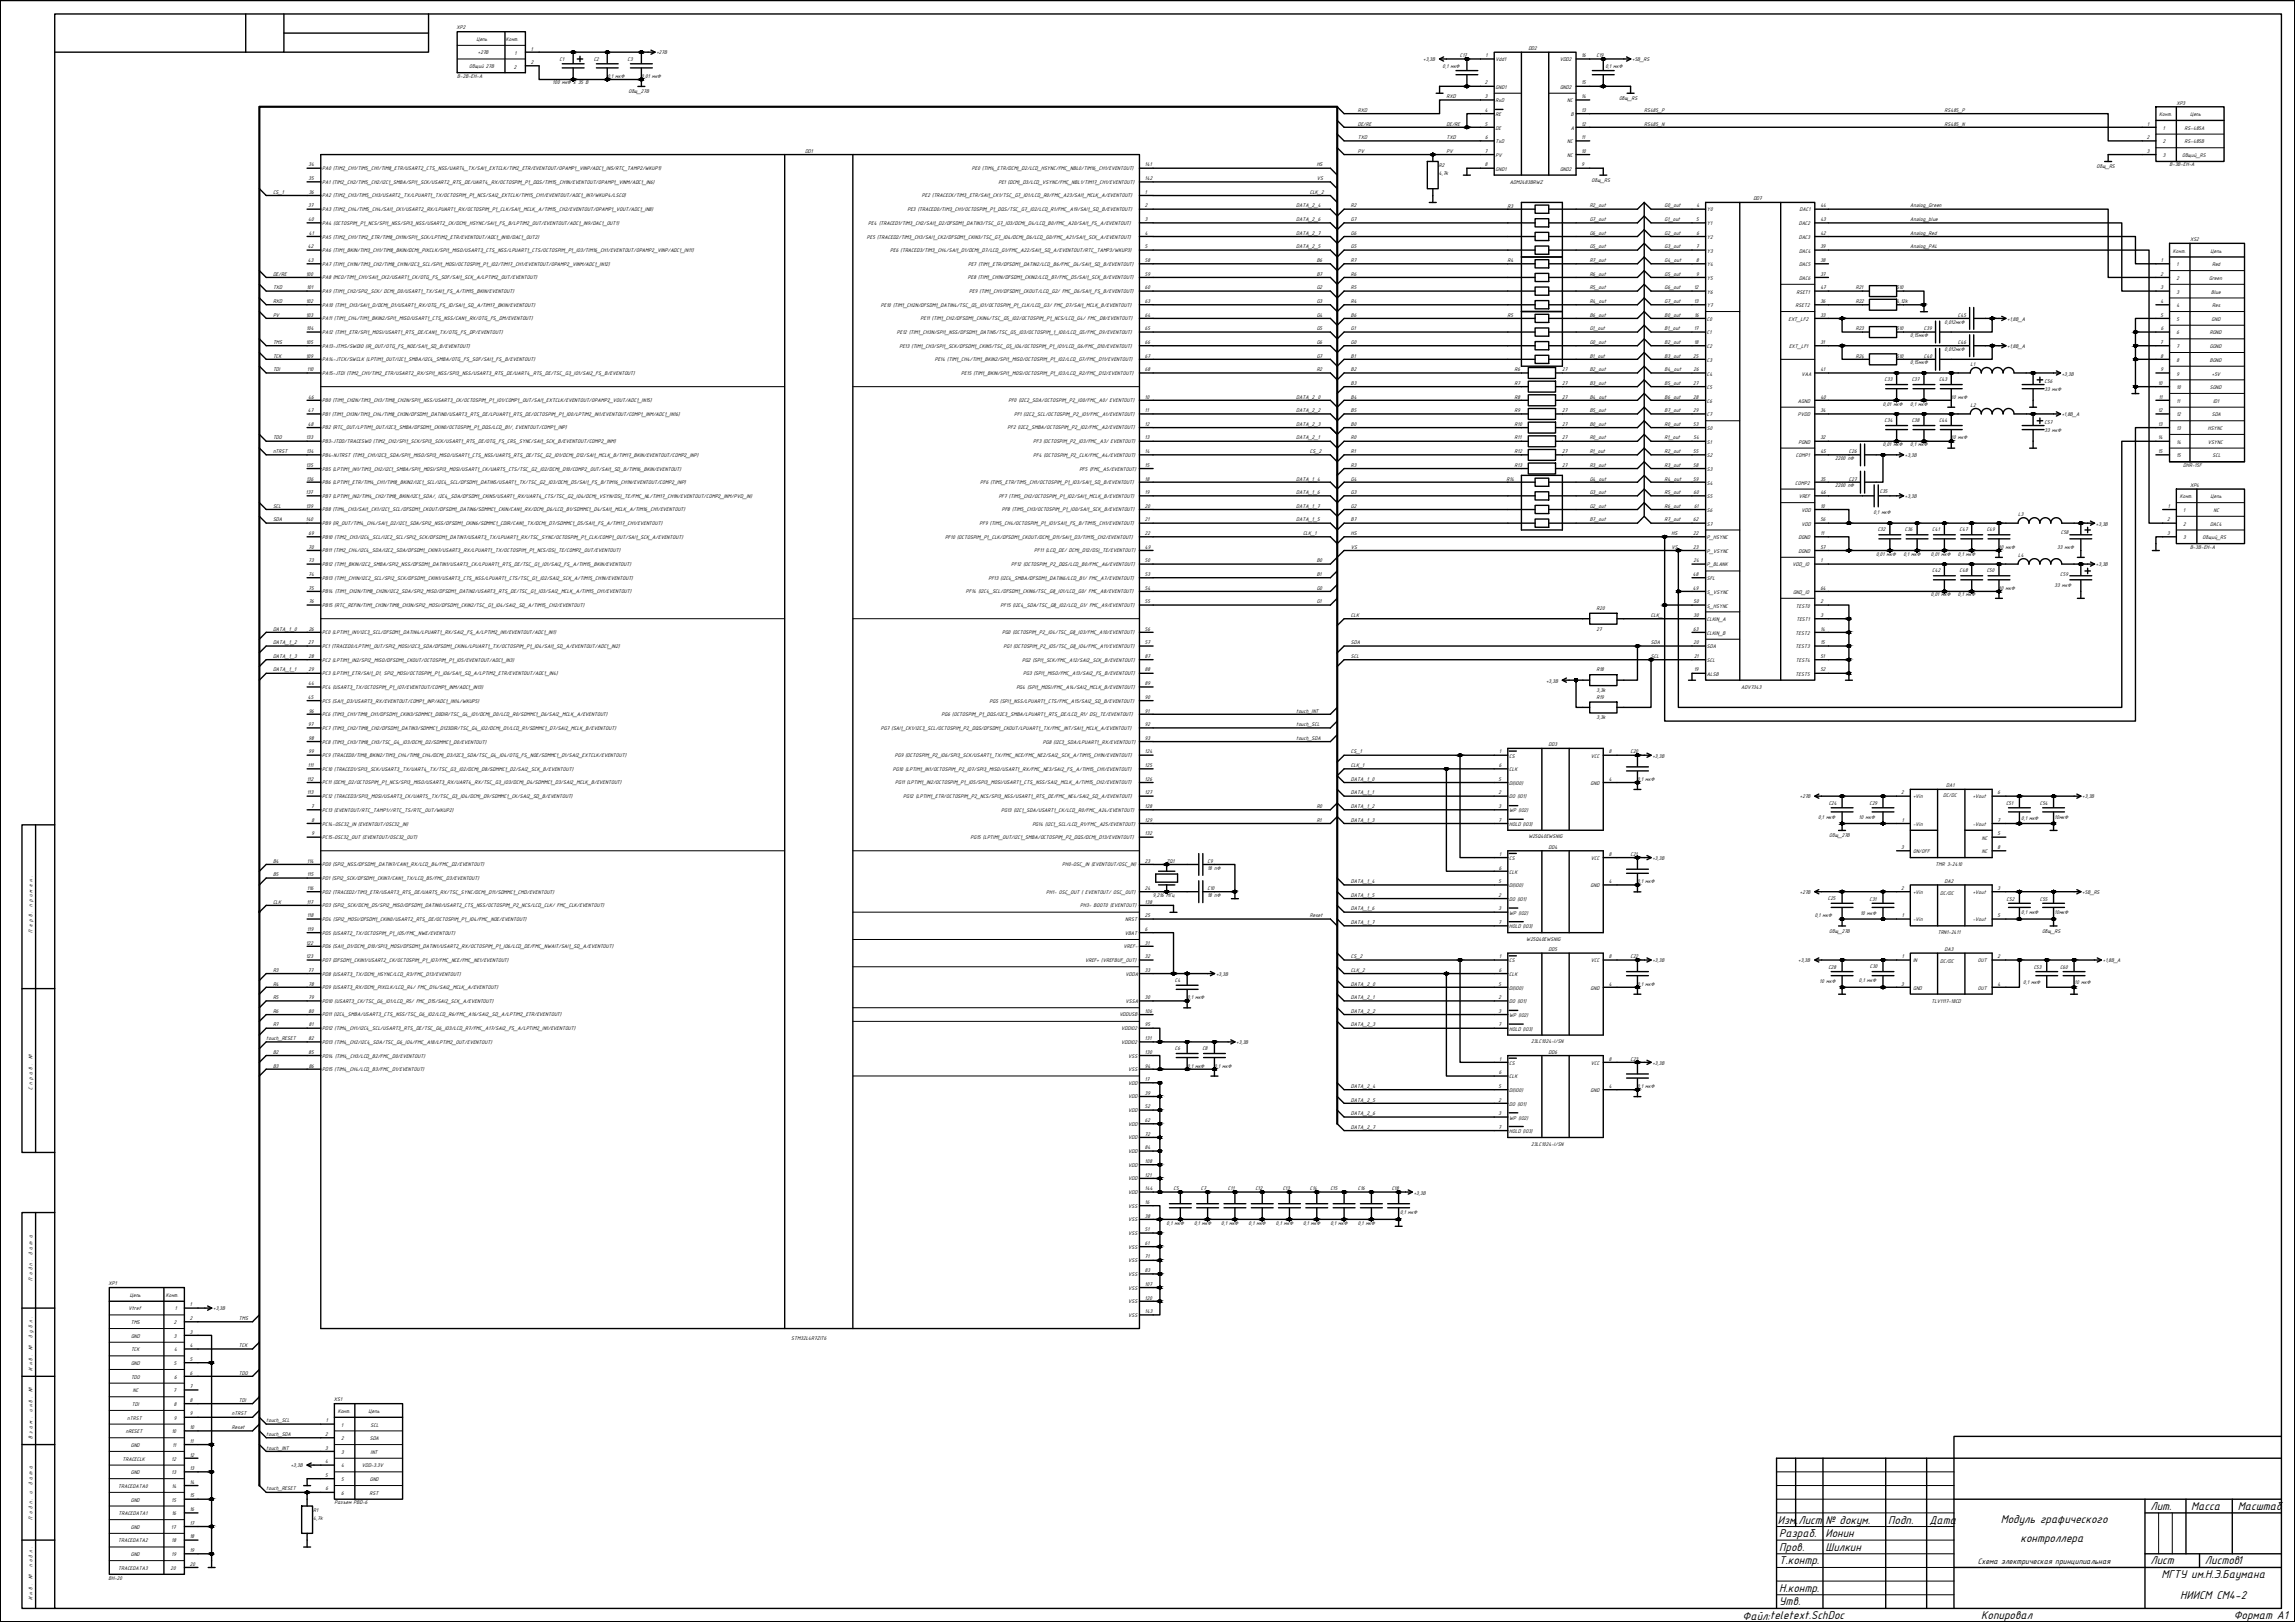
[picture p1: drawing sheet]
<svg xmlns="http://www.w3.org/2000/svg" width="841mm" height="594mm" viewBox="0 0 841 594" stroke-linecap="round" stroke-linejoin="round" font-family="sans-serif">
<defs><g id="words">
<g font-size="4.6">
<text x="733.2" y="557.9">Модуль графического</text>
<text x="788" y="553">Лит.</text>
<text x="803" y="553">Масса</text>
<text x="820" y="553">Масштаб</text>
<text x="651.5" y="558">Изм.</text>
<text x="652" y="563">Разраб.</text>
<text x="659.1" y="558">Лист</text>
<text x="669" y="558">№ докум.</text>
<text x="669" y="563">Ионин</text>
<text x="692" y="558">Подп.</text>
<text x="707" y="558">Дата</text>
<text x="652" y="568.1">Пров.</text>
<text x="669" y="568.1">Шилкин</text>
<text x="740.5" y="564.7">контроллера</text>
<text x="652" y="573">Т.контр.</text>
<text x="788" y="573">Лист</text>
<text x="808" y="573">Листов1</text>
<text x="792" y="578.1">МГТУ им.Н.Э.Баумана</text>
<text x="652" y="583">Н.контр.</text>
<text x="799" y="585.7">НИИСМ СМ4-2</text>
<text x="638.6" y="593.3">Файл:teletext.SchDoc</text>
<text x="652" y="588">Утв.</text>
<text x="726.1" y="593">Копировал</text>
<text x="818.6" y="593">Формат А1</text>
</g>
<text font-size="3.2" x="724.8" y="573">Схема электрическая принципиальная</text>
<g font-size="2.2">
<text x="167.3" y="10.8">XP2</text>
<text x="174.6" y="15.1">Цепь</text>
<text x="185.4" y="15.1">Конт.</text>
<text x="175.1" y="20">+27В</text>
<text x="188.6" y="20.2">1</text>
<text x="194.5" y="18.6">1</text>
<text x="194.5" y="23.6">2</text>
<text x="205" y="22.5">C1</text>
<text x="217.6" y="22.5">C2</text>
<text x="230" y="22.5">C3</text>
<text x="240.5" y="20">+27В</text>
<text x="521.5" y="22.5">+3,3В</text>
<text x="535" y="21">C17</text>
<text x="544.4" y="21">1</text>
<text x="548.1" y="22.5">Vdd1</text>
<text x="560.1" y="18.4">DD2</text>
<text x="571.6" y="22.5">VDD2</text>
<text x="579.5" y="21">16</text>
<text x="585.1" y="21">C19</text>
<text x="598.1" y="22.5">+5В_RS</text>
<text x="167.6" y="28.4">B-2B-EH-A</text>
<text x="172" y="25">Общий 27В</text>
<text x="188.3" y="25.2">2</text>
<text x="222.6" y="28.4">0,1 мкФ</text>
<text x="235" y="28.4">0,01 мкФ</text>
<text x="528.6" y="24.8">0,1 мкФ</text>
<text x="588.3" y="25">0,1 мкФ</text>
<text x="202.5" y="30.9">100 мкФ x 35 В</text>
<text x="230.3" y="34.1">Общ_27В</text>
<text x="530.1" y="36">RXD</text>
<text x="544.2" y="36">3</text>
<text x="544.2" y="30.9">2</text>
<text x="548.1" y="32.5">GND1</text>
<text x="571.7" y="32.5">GND2</text>
<text x="579.5" y="36">14</text>
<text x="579.5" y="30.9">15</text>
<text x="497.6" y="41">RXD</text>
<text x="544.2" y="41">4</text>
<text x="548.1" y="37.5">RxD</text>
<text x="574.3" y="37.5">NC</text>
<text x="579.5" y="41">13</text>
<text x="593.3" y="36.6">Общ_RS</text>
<text x="602.5" y="41">RS485_P</text>
<text x="712.6" y="41">RS485_P</text>
<text x="797.5" y="38.5">XP3</text>
<text x="497.6" y="46">DE/RE</text>
<text x="530.1" y="46">DE/RE</text>
<text x="544.2" y="46">5</text>
<text x="548.1" y="42.5">RE</text>
<text x="548.1" y="47.4">DE</text>
<text x="575.7" y="47.4">A</text>
<text x="575.7" y="42.5">B</text>
<text x="579.5" y="46">12</text>
<text x="602.5" y="46">RS485_N</text>
<text x="712.6" y="46">RS485_N</text>
<text x="786.9" y="46">1</text>
<text x="791.3" y="42.5">Конт.</text>
<text x="792.5" y="47.4">1</text>
<text x="800.6" y="47.4">RS-485A</text>
<text x="802.6" y="42.5">Цепь</text>
<text x="497.6" y="51">TXD</text>
<text x="530.1" y="51">TXD</text>
<text x="544.3" y="51">6</text>
<text x="548.1" y="52.5">TxD</text>
<text x="574.3" y="52.5">NC</text>
<text x="579.5" y="51">11</text>
<text x="786.7" y="51">2</text>
<text x="792.5" y="52.5">2</text>
<text x="800.6" y="52.5">RS-485B</text>
<text x="295" y="55.9">DD1</text>
<text x="497.6" y="56">PV</text>
<text x="530.1" y="56">PV</text>
<text x="544.1" y="56">7</text>
<text x="548.1" y="57.5">PV</text>
<text x="574.3" y="57.5">NC</text>
<text x="579.5" y="56">10</text>
<text x="786.7" y="56">3</text>
<text x="792.5" y="57.5">3</text>
<text x="799.6" y="57.5">Общий_RS</text>
<text x="113" y="60.9">34</text>
<text x="113" y="65.9">35</text>
<text x="118.1" y="62.4">PA0 (TIM2_CH1/TIM5_CH1/TIM8_ETR/USART2_CTS_NSS/UART4_TX/SAI1_EXTCLK/TIM2_ETR/EVENTOUT/OPAMP1_VINP/ADC1_IN5/RTC_TAMP2/WKUP1)</text>
<text x="356.2" y="62.4">PE0 (TIM4_ETR/DCMI_D2/LCD_HSYNC/FMC_NBL0/TIM16_CH1/EVENTOUT)</text>
<text x="419.6" y="60.9">141</text>
<text x="419.6" y="65.9">142</text>
<text x="482.5" y="60.9">HS</text>
<text x="482.5" y="65.9">VS</text>
<text x="527.2" y="64.3">4,7k</text>
<text x="527.2" y="61.2">R2</text>
<text x="544.2" y="60.9">8</text>
<text x="548.1" y="62.5">GND1</text>
<text x="571.7" y="62.5">GND2</text>
<text x="579.5" y="60.9">9</text>
<text x="768.3" y="61.6">Общ_RS</text>
<text x="795" y="60.9">B-3B-EH-A</text>
<text x="100.1" y="71">CS_1</text>
<text x="113.1" y="71">36</text>
<text x="118.1" y="67.3">PA1 (TIM2_CH2/TIM5_CH2/I2C1_SMBA/SPI1_SCK/USART2_RTS_DE/UART4_RX/OCTOSPIM_P1_DQS/TIM15_CH1N/EVENTOUT/OPAMP1_VINM/ADC1_IN6)</text>
<text x="365.9" y="67.3">PE1 (DCMI_D3/LCD_VSYNC/FMC_NBL1/TIM17_CH1/EVENTOUT)</text>
<text x="419.6" y="71">1</text>
<text x="480" y="71">CLK_2</text>
<text x="553.3" y="67.3">ADM2483BRWZ</text>
<text x="583.3" y="66.6">Общ_RS</text>
<text x="112.9" y="76">37</text>
<text x="118.1" y="72.3">PA2 (TIM2_CH3/TIM5_CH3/USART2_TX/LPUART1_TX/OCTOSPIM_P1_NCS/SAI2_EXTCLK/TIM15_CH1/EVENTOUT/ADC1_IN7/WKUP4/LSCO)</text>
<text x="118.1" y="77.3">PA3 (TIM2_CH4/TIM5_CH4/SAI1_CK1/USART2_RX/LPUART1_RX/OCTOSPIM_P1_CLK/SAI1_MCLK_A/TIM15_CH2/EVENTOUT/OPAMP1_VOUT/ADC1_IN8)</text>
<text x="332.5" y="77.3">PE3 (TRACED0/TIM3_CH1/OCTOSPIM_P1_DQS/TSC_G7_IO2/LCD_R1/FMC_A19/SAI1_SD_B/EVENTOUT)</text>
<text x="337.8" y="72.3">PE2 (TRACECK/TIM3_ETR/SAI1_CK1/TSC_G7_IO1/LCD_R0/FMC_A23/SAI1_MCLK_A/EVENTOUT)</text>
<text x="419.6" y="76">2</text>
<text x="475" y="76">DATA_2_4</text>
<text x="495.1" y="76">R2</text>
<text x="552.4" y="76.1">R3</text>
<text x="582.6" y="76">R2_out</text>
<text x="610" y="76">G0_out</text>
<text x="621.7" y="76">4</text>
<text x="625.5" y="77.4">Y0</text>
<text x="642.5" y="73.4">DD7</text>
<text x="659.5" y="77.4">DAC1</text>
<text x="667.1" y="76">44</text>
<text x="700" y="76">Analog_Green</text>
<text x="112.9" y="81">40</text>
<text x="118.1" y="82.4">PA4 (OCTOSPIM_P1_NCS/SPI1_NSS/SPI3_NSS/USART2_CK/DCMI_HSYNC/SAI1_FS_B/LPTIM2_OUT/EVENTOUT/ADC1_IN9/DAC1_OUT1)</text>
<text x="318.2" y="82.4">PE4 (TRACED1/TIM3_CH2/SAI1_D2/DFSDM1_DATIN3/TSC_G7_IO3/DCMI_D4/LCD_B0/FMC_A20/SAI1_FS_A/EVENTOUT)</text>
<text x="419.6" y="81">3</text>
<text x="475" y="81">DATA_2_6</text>
<text x="495.1" y="81">G7</text>
<text x="582.6" y="81">G7_out</text>
<text x="610" y="81">G1_out</text>
<text x="621.6" y="81">5</text>
<text x="625.5" y="82.5">Y1</text>
<text x="659.2" y="82.5">DAC2</text>
<text x="667.1" y="81">43</text>
<text x="700" y="81">Analog_blue</text>
<text x="113.1" y="86">41</text>
<text x="118.1" y="87.4">PA5 (TIM2_CH1/TIM2_ETR/TIM8_CH1N/SPI1_SCK/LPTIM2_ETR/EVENTOUT/ADC1_IN10/DAC1_OUT2)</text>
<text x="317.7" y="87.4">PE5 (TRACED2/TIM3_CH3/SAI1_CK2/DFSDM1_CKIN3/TSC_G7_IO4/DCMI_D6/LCD_G0/FMC_A21/SAI1_SCK_A/EVENTOUT)</text>
<text x="419.6" y="86">4</text>
<text x="475" y="86">DATA_2_7</text>
<text x="495.1" y="86">G6</text>
<text x="582.6" y="86">G6_out</text>
<text x="610" y="86">G2_out</text>
<text x="621.7" y="86">6</text>
<text x="625.5" y="87.5">Y2</text>
<text x="659.2" y="87.5">DAC3</text>
<text x="667.1" y="86">42</text>
<text x="700" y="86">Analog_Red</text>
<text x="802.6" y="88.4">XS2</text>
<text x="112.8" y="90.9">42</text>
<text x="112.8" y="95.9">43</text>
<text x="118.1" y="92.4">PA6 (TIM1_BKIN/TIM3_CH1/TIM8_BKIN/DCMI_PIXCLK/SPI1_MISO/USART3_CTS_NSS/LPUART1_CTS/OCTOSPIM_P1_IO3/TIM16_CH1/EVENTOUT/OPAMP2_VINP/ADC1_IN11)</text>
<text x="326.2" y="92.4">PE6 (TRACED3/TIM3_CH4/SAI1_D1/DCMI_D7/LCD_G1/FMC_A22/SAI1_SD_A/EVENTOUT/RTC_TAMP3/WKUP3)</text>
<text x="419.6" y="90.9">5</text>
<text x="419.6" y="95.9">58</text>
<text x="475" y="90.9">DATA_2_5</text>
<text x="482.5" y="95.9">B6</text>
<text x="495.1" y="90.9">G5</text>
<text x="495.1" y="95.9">R7</text>
<text x="582.6" y="90.9">G5_out</text>
<text x="582.6" y="95.9">R7_out</text>
<text x="610" y="90.9">G3_out</text>
<text x="610" y="95.9">G4_out</text>
<text x="621.6" y="90.9">7</text>
<text x="621.6" y="95.9">8</text>
<text x="625.5" y="92.5">Y3</text>
<text x="659.3" y="92.5">DAC4</text>
<text x="667.1" y="95.9">38</text>
<text x="667.1" y="90.9">39</text>
<text x="700" y="90.9">Analog_PAL</text>
<text x="791.9" y="95.9">1</text>
<text x="796.3" y="92.5">Конт.</text>
<text x="810.1" y="92.5">Цепь</text>
<text x="100.1" y="101">DE/RE</text>
<text x="112.2" y="101">100</text>
<text x="118.1" y="97.3">PA7 (TIM1_CH1N/TIM3_CH2/TIM8_CH1N/I2C3_SCL/SPI1_MOSI/OCTOSPIM_P1_IO2/TIM17_CH1/EVENTOUT/OPAMP2_VINM/ADC1_IN12)</text>
<text x="354.8" y="97.3">PE7 (TIM1_ETR/DFSDM1_DATIN2/LCD_B6/FMC_D4/SAI1_SD_B/EVENTOUT)</text>
<text x="419.6" y="101">59</text>
<text x="482.5" y="101">B7</text>
<text x="495.1" y="101">R6</text>
<text x="552.4" y="96">R4</text>
<text x="582.6" y="101">R6_out</text>
<text x="610" y="101">G5_out</text>
<text x="621.6" y="101">9</text>
<text x="625.5" y="97.5">Y4</text>
<text x="659.3" y="97.5">DAC5</text>
<text x="667.1" y="101">37</text>
<text x="791.7" y="101">2</text>
<text x="797.5" y="97.5">1</text>
<text x="810.6" y="97.5">Red</text>
<text x="100.1" y="106">TXD</text>
<text x="112.4" y="106">101</text>
<text x="118.1" y="102.3">PA8 (MCO/TIM1_CH1/SAI1_CK2/USART1_CK/OTG_FS_SOF/SAI1_SCK_A/LPTIM2_OUT/EVENTOUT)</text>
<text x="118.1" y="107.4">PA9 (TIM1_CH2/SPI2_SCK/ DCMI_D0/USART1_TX/SAI1_FS_A/TIM15_BKIN/EVENTOUT)</text>
<text x="354.7" y="102.3">PE8 (TIM1_CH1N/DFSDM1_CKIN2/LCD_B7/FMC_D5/SAI1_SCK_B/EVENTOUT)</text>
<text x="355.2" y="107.4">PE9 (TIM1_CH1/DFSDM1_CKOUT/LCD_G2/ FMC_D6/SAI1_FS_B/EVENTOUT)</text>
<text x="419.6" y="106">60</text>
<text x="482.5" y="106">G2</text>
<text x="495.1" y="106">R5</text>
<text x="582.6" y="106">R5_out</text>
<text x="610" y="106">G6_out</text>
<text x="620.8" y="106">12</text>
<text x="625.5" y="107.5">Y6</text>
<text x="625.5" y="102.5">Y5</text>
<text x="658.3" y="107.5">RSET1</text>
<text x="659.3" y="102.5">DAC6</text>
<text x="667.1" y="106">47</text>
<text x="680.1" y="106">R21</text>
<text x="695" y="106">510</text>
<text x="791.7" y="106">3</text>
<text x="797.5" y="102.5">2</text>
<text x="797.5" y="107.5">3</text>
<text x="809.6" y="102.5">Green</text>
<text x="810.3" y="107.5">Blue</text>
<text x="100.1" y="111">RXD</text>
<text x="112.2" y="111">102</text>
<text x="118.1" y="112.4">PA10 (TIM1_CH3/SAI1_D/DCMI_D1/USART1_RX/OTG_FS_ID/SAI1_SD_A/TIM17_BKIN/EVENTOUT)</text>
<text x="322.8" y="112.4">PE10 (TIM1_CH2N/DFSDM1_DATIN4/TSC_G5_IO1/OCTOSPIM_P1_CLK/LCD_G3/ FMC_D7/SAI1_MCLK_B/EVENTOUT)</text>
<text x="419.6" y="111">63</text>
<text x="482.5" y="111">G3</text>
<text x="495.1" y="111">R4</text>
<text x="582.6" y="111">R4_out</text>
<text x="610" y="111">G7_out</text>
<text x="620.8" y="111">13</text>
<text x="625.5" y="112.5">Y7</text>
<text x="658" y="112.5">RSET2</text>
<text x="667.1" y="111">36</text>
<text x="680.1" y="111">R22</text>
<text x="695" y="111">4,12k</text>
<text x="791.7" y="111">4</text>
<text x="797.5" y="112.5">4</text>
<text x="810.7" y="112.5">Res</text>
<text x="100.1" y="116">PV</text>
<text x="112.2" y="116">103</text>
<text x="118.1" y="117.4">PA11 (TIM1_CH4/TIM1_BKIN2/SPI1_MISO/USART1_CTS_NSS/CAN1_RX/OTG_FS_DM/EVENTOUT)</text>
<text x="337.3" y="117.4">PE11 (TIM1_CH2/DFSDM1_CKIN4/TSC_G5_IO2/OCTOSPIM_P1_NCS/LCD_G4/ FMC_D8/EVENTOUT)</text>
<text x="419.6" y="116">64</text>
<text x="482.5" y="116">G4</text>
<text x="495.1" y="116">B6</text>
<text x="552.4" y="116.1">R5</text>
<text x="582.6" y="116">B6_out</text>
<text x="610" y="116">B0_out</text>
<text x="620.9" y="116">16</text>
<text x="625.5" y="117.5">C0</text>
<text x="655.4" y="117.5">EXT_LF2</text>
<text x="667.1" y="116">33</text>
<text x="712.6" y="118.5">0,012мкФ</text>
<text x="717.5" y="116">C45</text>
<text x="735.6" y="117.5">+1,8В_A</text>
<text x="791.7" y="116">5</text>
<text x="797.5" y="117.5">5</text>
<text x="810.4" y="117.5">GND</text>
<text x="100.1" y="126">TMS</text>
<text x="112.2" y="126">105</text>
<text x="112.3" y="120.9">104</text>
<text x="118.1" y="122.4">PA12 (TIM1_ETR/SPI1_MOSI/USART1_RTS_DE/CAN1_TX/OTG_FS_DP/EVENTOUT)</text>
<text x="328.7" y="122.4">PE12 (TIM1_CH3N/SPI1_NSS/DFSDM1_DATIN5/TSC_G5_IO3/OCTOSPIM_1_IO0/LCD_G5/FMC_D9/EVENTOUT)</text>
<text x="419.6" y="120.9">65</text>
<text x="419.6" y="126">66</text>
<text x="482.5" y="120.9">G5</text>
<text x="482.5" y="126">G6</text>
<text x="495.1" y="120.9">G1</text>
<text x="495.1" y="126">G0</text>
<text x="582.6" y="120.9">G1_out</text>
<text x="582.6" y="126">G0_out</text>
<text x="610" y="120.9">B1_out</text>
<text x="610" y="126">B2_out</text>
<text x="620.8" y="120.9">17</text>
<text x="620.8" y="126">18</text>
<text x="625.5" y="122.5">C1</text>
<text x="667.1" y="126">31</text>
<text x="680.1" y="120.9">R23</text>
<text x="695" y="120.9">510</text>
<text x="700" y="123.4">0,15мкФ</text>
<text x="705" y="120.9">C39</text>
<text x="717.5" y="126">C46</text>
<text x="791.6" y="126">7</text>
<text x="791.8" y="120.9">6</text>
<text x="797.5" y="122.5">6</text>
<text x="809.8" y="122.5">RGND</text>
<text x="100.1" y="131">TCK</text>
<text x="112.2" y="131">109</text>
<text x="118.1" y="127.3">PA13-JTMS/SWDIO (IR_OUT/OTG_FS_NOE/SAI1_SD_B/EVENTOUT)</text>
<text x="329.6" y="127.3">PE13 (TIM1_CH3/SPI1_SCK/DFSDM1_CKIN5/TSC_G5_IO4/OCTOSPIM_P1_IO1/LCD_G6/FMC_D10/EVENTOUT)</text>
<text x="419.6" y="131">67</text>
<text x="482.5" y="131">G7</text>
<text x="495.1" y="131">B1</text>
<text x="582.6" y="131">B1_out</text>
<text x="610" y="131">B3_out</text>
<text x="620.5" y="131">25</text>
<text x="625.5" y="127.5">C2</text>
<text x="655.6" y="127.5">EXT_LF1</text>
<text x="680.1" y="131">R24</text>
<text x="695" y="131">510</text>
<text x="705" y="131">C40</text>
<text x="712.6" y="128.5">0,012мкФ</text>
<text x="735.6" y="127.5">+1,8В_A</text>
<text x="791.7" y="131">8</text>
<text x="797.5" y="127.5">7</text>
<text x="809.8" y="127.5">GGND</text>
<text x="100.1" y="136">TDI</text>
<text x="112.6" y="136">110</text>
<text x="118.1" y="132.3">PA14-JTCK/SWCLK (LPTIM1_OUT/I2C1_SMBA/I2C4_SMBA/OTG_FS_SOF/SAI1_FS_B/EVENTOUT)</text>
<text x="118.1" y="137.3">PA15-JTDI (TIM2_CH1/TIM2_ETR/USART2_RX/SPI1_NSS/SPI3_NSS/USART3_RTS_DE/UART4_RTS_DE/TSC_G3_IO1/SAI2_FS_B/EVENTOUT)</text>
<text x="342.6" y="132.3">PE14 (TIM1_CH4/TIM1_BKIN2/SPI1_MISO/OCTOSPIM_P1_IO2/LCD_G7/FMC_D11/EVENTOUT)</text>
<text x="352.3" y="137.3">PE15 (TIM1_BKIN/SPI1_MOSI/OCTOSPIM_P1_IO3/LCD_R2/FMC_D12/EVENTOUT)</text>
<text x="419.6" y="136">68</text>
<text x="482.5" y="136">R2</text>
<text x="495.1" y="136">B2</text>
<text x="555.1" y="136">R6</text>
<text x="572.5" y="136">27</text>
<text x="582.6" y="136">B2_out</text>
<text x="610" y="136">B4_out</text>
<text x="620.6" y="136">26</text>
<text x="625.5" y="132.5">C3</text>
<text x="625.5" y="137.6">C4</text>
<text x="660.2" y="137.6">VAA</text>
<text x="667.1" y="136">41</text>
<text x="700" y="133.5">0,15мкФ</text>
<text x="722.1" y="134">L1</text>
<text x="755.5" y="137.6">+3,3В</text>
<text x="791.7" y="136">9</text>
<text x="797.5" y="132.5">8</text>
<text x="797.5" y="137.6">9</text>
<text x="809.8" y="132.5">BGND</text>
<text x="810.5" y="137.6">+5V</text>
<text x="495.1" y="141">B3</text>
<text x="555.1" y="141">R7</text>
<text x="572.5" y="141">27</text>
<text x="582.6" y="141">B3_out</text>
<text x="610" y="141">B5_out</text>
<text x="620.5" y="141">27</text>
<text x="625.5" y="142.5">C5</text>
<text x="690.6" y="139.5">C33</text>
<text x="700.6" y="139.5">C37</text>
<text x="710.6" y="139.5">C43</text>
<text x="749.3" y="143.3">33 мкФ</text>
<text x="749.3" y="140.3">C56</text>
<text x="790.9" y="141">10</text>
<text x="797.5" y="142.5">10</text>
<text x="809.8" y="142.5">SGND</text>
<text x="112.9" y="146">46</text>
<text x="118.1" y="147.4">PB0 (TIM1_CH2N/TIM3_CH3/TIM8_CH2N/SPI1_NSS/USART3_CK/OCTOSPIM_P1_IO1/COMP1_OUT/SAI1_EXTCLK/EVENTOUT/OPAMP2_VOUT/ADC1_IN15)</text>
<text x="369.5" y="147.4">PF0 (I2C2_SDA/OCTOSPIM_P2_IO0/FMC_A0/ EVENTOUT)</text>
<text x="419.6" y="146">10</text>
<text x="475" y="146">DATA_2_0</text>
<text x="495.1" y="146">B4</text>
<text x="555.1" y="146">R8</text>
<text x="572.5" y="146">27</text>
<text x="582.6" y="146">B4_out</text>
<text x="610" y="146">B6_out</text>
<text x="620.5" y="146">28</text>
<text x="625.5" y="147.5">C6</text>
<text x="658.8" y="147.5">AGND</text>
<text x="667.1" y="146">40</text>
<text x="690" y="148.5">0,01 мкФ</text>
<text x="700" y="148.5">0,1 мкФ</text>
<text x="715.1" y="146">10 мкФ</text>
<text x="722.1" y="148.9">L2</text>
<text x="791.1" y="146">11</text>
<text x="797.5" y="147.5">11</text>
<text x="811" y="147.5">ID1</text>
<text x="112.8" y="150.9">47</text>
<text x="112.8" y="155.9">48</text>
<text x="118.1" y="152.4">PB1 (TIM1_CH3N/TIM3_CH4/TIM8_CH3N/DFSDM1_DATIN0/USART3_RTS_DE/LPUART1_RTS_DE/OCTOSPIM_P1_IO0/LPTIM2_IN1/EVENTOUT/COMP1_INM/ADC1_IN16)</text>
<text x="371.6" y="152.4">PF1 (I2C2_SCL/OCTOSPIM_P2_IO1/FMC_A1/EVENTOUT)</text>
<text x="419.6" y="150.9">11</text>
<text x="419.6" y="155.9">12</text>
<text x="475" y="150.9">DATA_2_2</text>
<text x="475" y="155.9">DATA_2_3</text>
<text x="495.1" y="150.9">B5</text>
<text x="495.1" y="155.9">B0</text>
<text x="555.1" y="150.9">R9</text>
<text x="555.1" y="155.9">R10</text>
<text x="572.5" y="150.9">27</text>
<text x="572.5" y="155.9">27</text>
<text x="582.6" y="150.9">B5_out</text>
<text x="582.6" y="155.9">B0_out</text>
<text x="610" y="150.9">B7_out</text>
<text x="610" y="155.9">R0_out</text>
<text x="620.5" y="150.9">29</text>
<text x="620.5" y="155.9">53</text>
<text x="625.5" y="152.5">C7</text>
<text x="658.8" y="152.5">PVDD</text>
<text x="667.1" y="150.9">34</text>
<text x="690.6" y="154.6">C34</text>
<text x="700.6" y="154.6">C38</text>
<text x="710.6" y="154.6">C44</text>
<text x="749.3" y="155.3">C57</text>
<text x="755.5" y="152.5">+1,8В_A</text>
<text x="790.9" y="150.9">12</text>
<text x="790.9" y="155.9">13</text>
<text x="797.5" y="152.5">12</text>
<text x="810.5" y="152.5">SDA</text>
<text x="100.1" y="161">TDO</text>
<text x="112.2" y="161">133</text>
<text x="118.1" y="157.3">PB2 (RTC_OUT/LPTIM1_OUT/I2C3_SMBA/DFSDM1_CKIN0/OCTOSPIM_P1_DQS/LCD_B1/, EVENTOUT/COMP1_INP)</text>
<text x="369.2" y="157.3">PF2 (I2C2_SMBA/OCTOSPIM_P2_IO2/FMC_A2/EVENTOUT)</text>
<text x="419.6" y="161">13</text>
<text x="475" y="161">DATA_2_1</text>
<text x="495.1" y="161">R0</text>
<text x="555.1" y="161">R11</text>
<text x="572.5" y="161">27</text>
<text x="582.6" y="161">R0_out</text>
<text x="610" y="161">R1_out</text>
<text x="620.6" y="161">54</text>
<text x="625.5" y="157.5">S0</text>
<text x="667.1" y="161">32</text>
<text x="715.1" y="161">10 мкФ</text>
<text x="749.3" y="158.3">33 мкФ</text>
<text x="790.9" y="161">14</text>
<text x="797.5" y="157.5">13</text>
<text x="809" y="157.5">HSYNC</text>
<text x="100.1" y="166">nTRST</text>
<text x="112.3" y="166">134</text>
<text x="118.1" y="162.3">PB3-JTDO/TRACESWO (TIM2_CH2/SPI1_SCK/SPI3_SCK/USART1_RTS_DE/OTG_FS_CRS_SYNC/SAI1_SCK_B/EVENTOUT/COMP2_INM)</text>
<text x="118.1" y="167.3">PB4-NJTRST (TIM3_CH1/I2C3_SDA/SPI1_MISO/SPI3_MISO/USART1_CTS_NSS/UART5_RTS_DE/TSC_G2_IO1/DCMI_D12/SAI1_MCLK_B/TIM17_BKIN/EVENTOUT/COMP2_INP)</text>
<text x="378.6" y="162.3">PF3 (OCTOSPIM_P2_IO3/FMC_A3/ EVENTOUT)</text>
<text x="378.6" y="167.3">PF4 (OCTOSPIM_P2_CLK/FMC_A4/EVENTOUT)</text>
<text x="419.6" y="166">14</text>
<text x="480" y="166">CS_2</text>
<text x="495.1" y="166">R1</text>
<text x="555.1" y="166">R12</text>
<text x="572.5" y="166">27</text>
<text x="582.6" y="166">R1_out</text>
<text x="610" y="166">R2_out</text>
<text x="620.5" y="166">55</text>
<text x="625.5" y="162.5">S1</text>
<text x="625.5" y="167.5">S2</text>
<text x="658.1" y="167.5">COMP1</text>
<text x="659.1" y="162.5">PGND</text>
<text x="667.1" y="166">45</text>
<text x="677.6" y="166">C26</text>
<text x="690" y="163.5">0,01 мкФ</text>
<text x="698" y="167.5">+3,3В</text>
<text x="700" y="163.5">0,1 мкФ</text>
<text x="790.9" y="166">15</text>
<text x="797.5" y="162.5">14</text>
<text x="797.5" y="167.5">15</text>
<text x="809" y="162.5">VSYNC</text>
<text x="810.8" y="167.5">SCL</text>
<text x="112.2" y="171">135</text>
<text x="118.1" y="172.4">PB5 (LPTIM1_IN1/TIM3_CH2/I2C1_SMBA/SPI1_MOSI/SPI3_MOSI/USART1_CK/UART5_CTS/TSC_G2_IO2/DCMI_D10/COMP2_OUT/SAI1_SD_B/TIM16_BKIN/EVENTOUT)</text>
<text x="395.5" y="172.4">PF5 (FMC_A5/EVENTOUT)</text>
<text x="419.6" y="171">15</text>
<text x="495.1" y="171">R3</text>
<text x="555.1" y="171">R13</text>
<text x="572.5" y="171">27</text>
<text x="582.6" y="171">R3_out</text>
<text x="610" y="171">R3_out</text>
<text x="620.5" y="171">58</text>
<text x="625.5" y="172.5">S3</text>
<text x="672.5" y="168.5">2200 пФ</text>
<text x="800.1" y="171">DHR-15F</text>
<text x="112.3" y="176">136</text>
<text x="118.1" y="177.4">PB6 (LPTIM1_ETR/TIM4_CH1/TIM8_BKIN2/I2C1_SCL/I2C4_SCL/DFSDM1_DATIN5/USART1_TX/TSC_G2_IO3/DCMI_D5/SAI1_FS_B/TIM16_CH1N/EVENTOUT/COMP2_INP)</text>
<text x="359.2" y="177.4">PF6 (TIM5_ETR/TIM5_CH1/OCTOSPIM_P1_IO3/SAI1_SD_B/EVENTOUT)</text>
<text x="419.6" y="176">18</text>
<text x="475" y="176">DATA_1_4</text>
<text x="495.1" y="176">G4</text>
<text x="552" y="176.1">R14</text>
<text x="582.6" y="176">G4_out</text>
<text x="610" y="176">R4_out</text>
<text x="620.5" y="176">59</text>
<text x="625.5" y="177.5">S4</text>
<text x="657.9" y="177.5">COMP2</text>
<text x="667.1" y="176">35</text>
<text x="672.5" y="178.5">2200 пФ</text>
<text x="677.6" y="176">C27</text>
<text x="802.6" y="178.5">XP4</text>
<text x="100.1" y="185.9">SCL</text>
<text x="112.1" y="180.9">137</text>
<text x="112.2" y="185.9">139</text>
<text x="118.1" y="182.4">PB7 (LPTIM1_IN2/TIM4_CH2/TIM8_BKIN/I2C1_SDA/, I2C4_SDA/DFSDM1_CKIN5/USART1_RX/UART4_CTS/TSC_G2_IO4/DCMI_VSYN/DSI_TE/FMC_NL/TIM17_CH1N/EVENTOUT/COMP2_INM/PVD_IN)</text>
<text x="366" y="182.4">PF7 (TIM5_CH2/OCTOSPIM_P1_IO2/SAI1_MCLK_B/EVENTOUT)</text>
<text x="419.6" y="180.9">19</text>
<text x="419.6" y="185.9">20</text>
<text x="475" y="180.9">DATA_1_6</text>
<text x="475" y="185.9">DATA_1_7</text>
<text x="495.1" y="180.9">G3</text>
<text x="495.1" y="185.9">G2</text>
<text x="582.6" y="180.9">G3_out</text>
<text x="582.6" y="185.9">G2_out</text>
<text x="610" y="180.9">R5_out</text>
<text x="610" y="185.9">R6_out</text>
<text x="620.6" y="180.9">60</text>
<text x="620.8" y="185.9">61</text>
<text x="625.5" y="182.5">S5</text>
<text x="659.2" y="182.5">VREF</text>
<text x="667.1" y="180.9">46</text>
<text x="667.1" y="185.9">10</text>
<text x="688.9" y="180.7">C35</text>
<text x="698" y="182.5">+3,3В</text>
<text x="794.4" y="185.9">1</text>
<text x="798.8" y="182.5">Конт.</text>
<text x="810.1" y="182.5">Цепь</text>
<text x="100.1" y="191">SDA</text>
<text x="112.1" y="191">140</text>
<text x="118.1" y="187.3">PB8 (TIM4_CH3/SAI1_CK1/I2C1_SCL/DFSDM1_CKOUT/DFSDM1_DATIN6/SDMMC1_CKIN/CAN1_RX/DCMI_D6/LCD_B1/SDMMC1_D4/SAI1_MCLK_A/TIM16_CH1/EVENTOUT)</text>
<text x="367.1" y="187.3">PF8 (TIM5_CH3/OCTOSPIM_P1_IO0/SAI1_SCK_B/EVENTOUT)</text>
<text x="419.6" y="191">21</text>
<text x="475" y="191">DATA_1_5</text>
<text x="495.1" y="191">B7</text>
<text x="582.6" y="191">B7_out</text>
<text x="610" y="191">R7_out</text>
<text x="620.5" y="191">62</text>
<text x="625.5" y="187.5">S6</text>
<text x="660.2" y="187.5">VDD</text>
<text x="667.1" y="191">56</text>
<text x="686.5" y="188.2">0,1 мкФ</text>
<text x="739.5" y="189">L3</text>
<text x="794.2" y="191">2</text>
<text x="800.1" y="187.5">1</text>
<text x="811.1" y="187.5">NC</text>
<text x="113" y="196">69</text>
<text x="118.1" y="192.3">PB9 (IR_OUT/TIM4_CH4/SAI1_D2/I2C1_SDA/SPI2_NSS/DFSDM1_CKIN6/SDMMC1_CDIR/CAN1_TX/DCMI_D7/SDMMC1_D5/SAI1_FS_A/TIM17_CH1/EVENTOUT)</text>
<text x="118.1" y="197.3">PB10 (TIM2_CH3/I2C4_SCL/I2C2_SCL/SPI2_SCK/DFSDM1_DATIN7/USART3_TX/LPUART1_RX/TSC_SYNC/OCTOSPIM_P1_CLK/COMP1_OUT/SAI1_SCK_A/EVENTOUT)</text>
<text x="346.3" y="197.3">PF10 (OCTOSPIM_P1_CLK/DFSDM1_CKOUT/DCMI_D11/SAI1_D3/TIM15_CH2/EVENTOUT)</text>
<text x="359" y="192.3">PF9 (TIM5_CH4/OCTOSPIM_P1_IO1/SAI1_FS_B/TIM15_CH1/EVENTOUT)</text>
<text x="419.6" y="196">22</text>
<text x="477.5" y="196">CLK_1</text>
<text x="495.1" y="196">HS</text>
<text x="612.5" y="196">HS</text>
<text x="620.5" y="196">22</text>
<text x="625.5" y="192.5">S7</text>
<text x="625.5" y="197.5">P_HSYNC</text>
<text x="659.1" y="197.5">DGND</text>
<text x="660.2" y="192.5">VDD</text>
<text x="667.1" y="196">11</text>
<text x="688.1" y="194.6">C32</text>
<text x="698" y="194.6">C36</text>
<text x="708.1" y="194.6">C41</text>
<text x="718.1" y="194.6">C47</text>
<text x="728" y="194.6">C49</text>
<text x="755.2" y="195.4">C58</text>
<text x="768.1" y="192.5">+3,3В</text>
<text x="794.2" y="196">3</text>
<text x="800.1" y="192.5">2</text>
<text x="800.1" y="197.5">3</text>
<text x="807.2" y="197.5">Общий_RS</text>
<text x="809.9" y="192.5">DAC4</text>
<text x="113" y="201">70</text>
<text x="118.1" y="202.3">PB11 (TIM2_CH4/I2C4_SDA/I2C2_SDA/DFSDM1_CKIN7/USART3_RX/LPUART1_TX/OCTOSPIM_P1_NCS/DSI_TE/COMP2_OUT/EVENTOUT)</text>
<text x="379" y="202.3">PF11 (LCD_DE/ DCMI_D12/DSI_TE/EVENTOUT)</text>
<text x="419.6" y="201">49</text>
<text x="495.1" y="201">VS</text>
<text x="612.5" y="201">VS</text>
<text x="620.5" y="201">23</text>
<text x="625.5" y="202.5">P_VSYNC</text>
<text x="659.1" y="202.5">DGND</text>
<text x="667.1" y="201">57</text>
<text x="687.5" y="203.5">0,01 мкФ</text>
<text x="697.5" y="203.5">0,1 мкФ</text>
<text x="707.6" y="203.5">0,01 мкФ</text>
<text x="717.5" y="203.5">0,1 мкФ</text>
<text x="732.5" y="201">10 мкФ</text>
<text x="753.9" y="201">33 мкФ</text>
<text x="802.6" y="201">B-3B-EH-A</text>
<text x="113" y="206">73</text>
<text x="118.1" y="207.4">PB12 (TIM1_BKIN/I2C2_SMBA/SPI2_NSS/DFSDM1_DATIN1/USART3_CK/LPUART1_RTS_DE/TSC_G1_IO1/SAI2_FS_A/TIM15_BKIN/EVENTOUT)</text>
<text x="370.6" y="207.4">PF12 (OCTOSPIM_P2_DQS/LCD_B0/FMC_A6/EVENTOUT)</text>
<text x="419.6" y="206">50</text>
<text x="482.5" y="206">B0</text>
<text x="620.6" y="206">24</text>
<text x="625.5" y="207.5">P_BLANK</text>
<text x="656.9" y="207.5">VDD_IO</text>
<text x="667.1" y="206">1</text>
<text x="708.1" y="209.6">C42</text>
<text x="718.1" y="209.6">C48</text>
<text x="728" y="209.6">C50</text>
<text x="739.5" y="204">L4</text>
<text x="768.1" y="207.5">+3,3В</text>
<text x="113" y="210.9">74</text>
<text x="113" y="215.9">75</text>
<text x="118.1" y="212.4">PB13 (TIM1_CH1N/I2C2_SCL/SPI2_SCK/DFSDM1_CKIN1/USART3_CTS_NSS/LPUART1_CTS/TSC_G1_IO2/SAI2_SCK_A/TIM15_CH1N/EVENTOUT)</text>
<text x="362.2" y="212.4">PF13 (I2C4_SMBA/DFSDM1_DATIN6/LCD_B1/ FMC_A7/EVENTOUT)</text>
<text x="419.6" y="210.9">53</text>
<text x="419.6" y="215.9">54</text>
<text x="482.5" y="215.9">G0</text>
<text x="482.5" y="210.9">B1</text>
<text x="620.4" y="210.9">48</text>
<text x="620.4" y="215.9">49</text>
<text x="625.5" y="212.5">SFL</text>
<text x="667.1" y="215.9">64</text>
<text x="732.5" y="215.9">10 мкФ</text>
<text x="752.9" y="215">33 мкФ</text>
<text x="755" y="210.9">C59</text>
<text x="113.1" y="221">76</text>
<text x="118.1" y="217.3">PB14 (TIM1_CH2N/TIM8_CH2N/I2C2_SDA/SPI2_MISO/DFSDM1_DATIN2/USART3_RTS_DE/TSC_G1_IO3/SAI2_MCLK_A/TIM15_CH1/EVENTOUT)</text>
<text x="354" y="217.3">PF14 (I2C4_SCL/DFSDM1_CKIN6/TSC_G8_IO1/LCD_G0/ FMC_A8/EVENTOUT)</text>
<text x="419.6" y="221">55</text>
<text x="482.5" y="221">G1</text>
<text x="620.6" y="221">50</text>
<text x="625.5" y="217.5">S_VSYNC</text>
<text x="657.1" y="217.5">GND_IO</text>
<text x="667.1" y="221">2</text>
<text x="707.6" y="218.5">0,01 мкФ</text>
<text x="717.5" y="218.5">0,1 мкФ</text>
<text x="118.1" y="222.3">PB15 (RTC_REFIN/TIM1_CH3N/TIM8_CH3N/SPI2_MOSI/DFSDM1_CKIN2/TSC_G1_IO4/SAI2_SD_A/TIM15_CH2/EVENTOUT)</text>
<text x="366.7" y="222.3">PF15 (I2C4_SDA/TSC_G8_IO2/LCD_G1/ FMC_A9/EVENTOUT)</text>
<text x="495.1" y="226">CLK</text>
<text x="585.1" y="223.5">R20</text>
<text x="605" y="226">CLK_</text>
<text x="620.6" y="226">30</text>
<text x="625.5" y="222.5">S_HSYNC</text>
<text x="625.5" y="227.5">CLKIN_A</text>
<text x="658.1" y="222.5">TEST0</text>
<text x="658.3" y="227.5">TEST1</text>
<text x="667.1" y="226">3</text>
<text x="100.1" y="231">DATA_1_0</text>
<text x="113.1" y="231">26</text>
<text x="118.1" y="232.3">PC0 (LPTIM1_IN1/I2C3_SCL/DFSDM1_DATIN4/LPUART1_RX/SAI2_FS_A/LPTIM2_IN1/EVENTOUT/ADC1_IN1)</text>
<text x="367.2" y="232.3">PG0 (OCTOSPIM_P2_IO4/TSC_G8_IO3/FMC_A10/EVENTOUT)</text>
<text x="419.6" y="231">56</text>
<text x="585.1" y="231">27</text>
<text x="620.5" y="231">63</text>
<text x="625.5" y="232.4">CLKIN_B</text>
<text x="658" y="232.4">TEST2</text>
<text x="667.1" y="231">14</text>
<text x="100.1" y="236">DATA_1_2</text>
<text x="112.9" y="236">27</text>
<text x="118.1" y="237.4">PC1 (TRACED0/LPTIM1_OUT/SPI2_MOSI/I2C3_SDA/DFSDM1_CKIN4/LPUART1_TX/OCTOSPIM_P1_IO4/SAI1_SD_A/EVENTOUT/ADC1_IN2)</text>
<text x="367.8" y="237.4">PG1 (OCTOSPIM_P2_IO5/TSC_G8_IO4/FMC_A11/EVENTOUT)</text>
<text x="419.6" y="236">57</text>
<text x="495.1" y="236">SDA</text>
<text x="605" y="236">SDA</text>
<text x="620.6" y="236">20</text>
<text x="625.5" y="237.5">SDA</text>
<text x="658" y="237.5">TEST3</text>
<text x="667.1" y="236">15</text>
<text x="100.1" y="240.9">DATA_1_3</text>
<text x="100.1" y="245.9">DATA_1_1</text>
<text x="113" y="240.9">28</text>
<text x="113" y="245.9">29</text>
<text x="118.1" y="242.4">PC2 (LPTIM1_IN2/SPI2_MISO/DFSDM1_CKOUT/OCTOSPIM_P1_IO5/EVENTOUT/ADC1_IN3)</text>
<text x="374.6" y="242.4">PG2 (SPI1_SCK/FMC_A12/SAI2_SCK_B/EVENTOUT)</text>
<text x="419.6" y="245.9">88</text>
<text x="419.6" y="240.9">87</text>
<text x="495.1" y="240.9">SCL</text>
<text x="585.1" y="245.9">R18</text>
<text x="605" y="240.9">SCL</text>
<text x="620.8" y="240.9">21</text>
<text x="620.8" y="245.9">19</text>
<text x="625.5" y="242.5">SCL</text>
<text x="658.1" y="242.5">TEST4</text>
<text x="667.1" y="245.9">52</text>
<text x="667.1" y="240.9">51</text>
<text x="112.9" y="250.9">44</text>
<text x="118.1" y="247.4">PC3 (LPTIM1_ETR/SAI1_D1, SPI2_MOSI/OCTOSPIM_P1_IO6/SAI1_SD_A/LPTIM2_ETR/EVENTOUT/ADC1_IN4)</text>
<text x="375" y="247.4">PG3 (SPI1_MISO/FMC_A13/SAI2_FS_B/EVENTOUT)</text>
<text x="419.6" y="250.9">89</text>
<text x="566.6" y="250">+3,3В</text>
<text x="625.5" y="247.5">ALSB</text>
<text x="658" y="247.5">TEST5</text>
<text x="112.8" y="256">45</text>
<text x="118.1" y="252.3">PC4 (USART3_TX/OCTOSPIM_P1_IO7/EVENTOUT/COMP1_INM/ADC1_IN13)</text>
<text x="118.1" y="257.3">PC5 (SAI1_D3/USART3_RX/EVENTOUT/COMP1_INP/ADC1_IN14/WKUP5)</text>
<text x="362.6" y="257.3">PG5 (SPI1_NSS/LPUART1_CTS/FMC_A15/SAI2_SD_B/EVENTOUT)</text>
<text x="372.5" y="252.3">PG4 (SPI1_MOSI/FMC_A14/SAI2_MCLK_B/EVENTOUT)</text>
<text x="419.6" y="256">90</text>
<text x="585.1" y="253.5">3,3k</text>
<text x="585.1" y="256">R19</text>
<text x="638.1" y="252.2">ADV7343</text>
<text x="113.1" y="261">96</text>
<text x="118.1" y="262.4">PC6 (TIM3_CH1/TIM8_CH1/DFSDM1_CKIN3/SDMMC1_D0DIR/TSC_G4_IO1/DCMI_D0/LCD_R0/SDMMC1_D6/SAI2_MCLK_A/EVENTOUT)</text>
<text x="345.1" y="262.4">PG6 (OCTOSPIM_P1_DQS/I2C3_SMBA/LPUART1_RTS_DE/LCD_R1/ DSI_TE/EVENTOUT)</text>
<text x="419.6" y="261">91</text>
<text x="475" y="261">touch_INT</text>
<text x="585.1" y="263.5">3,3k</text>
<text x="112.9" y="266">97</text>
<text x="118.1" y="267.4">PC7 (TIM3_CH2/TIM8_CH2/DFSDM1_DATIN3/SDMMC1_D123DIR/TSC_G4_IO2/DCMI_D1/LCD_R1/SDMMC1_D7/SAI2_MCLK_B/EVENTOUT)</text>
<text x="322.8" y="267.4">PG7 (SAI1_CK1/I2C3_SCL/OCTOSPIM_P2_DQS/DFSDM1_CKOUT/LPUART1_TX/FMC_INT/SAI1_MCLK_A/EVENTOUT)</text>
<text x="419.6" y="266">92</text>
<text x="475" y="266">touch_SCL</text>
<text x="113" y="271">98</text>
<text x="113" y="275.9">99</text>
<text x="118.1" y="272.4">PC8 (TIM3_CH3/TIM8_CH3/TSC_G4_IO3/DCMI_D2/SDMMC1_D0/EVENTOUT)</text>
<text x="382.2" y="272.4">PG8 (I2C3_SDA/LPUART1_RX/EVENTOUT)</text>
<text x="419.6" y="275.9">124</text>
<text x="419.6" y="271">93</text>
<text x="475" y="271">touch_SDA</text>
<text x="495.1" y="275.9">CS_1</text>
<text x="549.4" y="275.9">1</text>
<text x="567.5" y="273.3">DD3</text>
<text x="589.5" y="275.9">8</text>
<text x="597.5" y="275.9">C20</text>
<text x="112.8" y="280.9">111</text>
<text x="118.1" y="277.4">PC9 (TRACED0/TIM8_BKIN2/TIM3_CH4/TIM8_CH4/DCMI_D3/I2C3_SDA/TSC_G4_IO4/OTG_FS_NOE/SDMMC1_D1/SAI2_EXTCLK/EVENTOUT)</text>
<text x="327.9" y="277.4">PG9 (OCTOSPIM_P2_IO6/SPI3_SCK/USART1_TX/FMC_NCE/FMC_NE2/SAI2_SCK_A/TIM15_CH1N/EVENTOUT)</text>
<text x="419.6" y="280.9">125</text>
<text x="495.1" y="280.9">CLK_1</text>
<text x="549.3" y="280.9">6</text>
<text x="553.1" y="277.5">CS</text>
<text x="583" y="277.5">VCC</text>
<text x="605.5" y="277.5">+3,3В</text>
<text x="112.5" y="286">112</text>
<text x="118.1" y="282.3">PC10 (TRACED1/SPI3_SCK/USART3_TX/UART4_TX/TSC_G3_IO2/DCMI_D8/SDMMC1_D2/SAI2_SCK_B/EVENTOUT)</text>
<text x="118.1" y="287.3">PC11 (DCMI_D2/OCTOSPIM_P1_NCS/SPI3_MISO/USART3_RX/UART4_RX/TSC_G3_IO3/DCMI_D4/SDMMC1_D3/SAI2_MCLK_B/EVENTOUT)</text>
<text x="327.2" y="282.3">PG10 (LPTIM1_IN1/OCTOSPIM_P2_IO7/SPI3_MISO/USART1_RX/FMC_NE3/SAI2_FS_A/TIM15_CH1/EVENTOUT)</text>
<text x="328" y="287.3">PG11 (LPTIM1_IN2/OCTOSPIM_P1_IO5/SPI3_MOSI/USART1_CTS_NSS/SAI2_MCLK_A/TIM15_CH2/EVENTOUT)</text>
<text x="419.6" y="286">126</text>
<text x="495.1" y="286">DATA_1_0</text>
<text x="549.2" y="286">5</text>
<text x="553.1" y="282.5">CLK</text>
<text x="553.1" y="287.5">DI(IO0)</text>
<text x="582.9" y="287.5">GND</text>
<text x="589.5" y="286">4</text>
<text x="600" y="286">0,1 мкФ</text>
<text x="112.5" y="291">113</text>
<text x="118.1" y="292.3">PC12 (TRACED3/SPI3_MOSI/USART3_CK/UART5_TX/TSC_G3_IO4/DCMI_D9/SDMMC1_CK/SAI2_SD_B/EVENTOUT)</text>
<text x="331" y="292.3">PG12 (LPTIM1_ETR/OCTOSPIM_P2_NCS/SPI3_NSS/USART1_RTS_DE/FMC_NE4/SAI2_SD_A/EVENTOUT)</text>
<text x="419.6" y="291">127</text>
<text x="495.1" y="291">DATA_1_1</text>
<text x="549.2" y="291">2</text>
<text x="553.1" y="292.5">DO (IO1)</text>
<text x="659.6" y="292.5">+27В</text>
<text x="696.7" y="291">2</text>
<text x="701.1" y="292.5">+Vin</text>
<text x="712.1" y="291.9">DC/DC</text>
<text x="713.2" y="288.3">DA1</text>
<text x="722.9" y="292.5">+Vout</text>
<text x="732" y="291">6</text>
<text x="763.1" y="292.5">+3,3В</text>
<text x="114.1" y="296">7</text>
<text x="118.1" y="297.4">PC13 (EVENTOUT/RTC_TAMP1//RTC_TS/RTC_OUT/WKUP2)</text>
<text x="366.9" y="297.4">PG13 (I2C1_SDA/USART1_CK/LCD_R0/FMC_A24/EVENTOUT)</text>
<text x="419.6" y="296">128</text>
<text x="482.5" y="296">R0</text>
<text x="495.1" y="296">DATA_1_2</text>
<text x="549.2" y="296">3</text>
<text x="553.1" y="297.5">WP (IO2)</text>
<text x="666.3" y="299.9">0,1 мкФ</text>
<text x="670.1" y="294.7">C24</text>
<text x="685.1" y="295">C29</text>
<text x="735.1" y="294.7">C51</text>
<text x="747.5" y="295">C54</text>
<text x="114.2" y="301">8</text>
<text x="114.2" y="305.9">9</text>
<text x="118.1" y="302.4">PC14-OSC32_IN (EVENTOUT/OSC32_IN)</text>
<text x="378.3" y="302.4">PG14 (I2C1_SCL/LCD_R1/FMC_A25/EVENTOUT)</text>
<text x="419.6" y="305.9">132</text>
<text x="419.6" y="301">129</text>
<text x="482.5" y="301">R1</text>
<text x="495.1" y="301">DATA_1_3</text>
<text x="549.1" y="301">7</text>
<text x="553.1" y="302.5">HOLD (IO3)</text>
<text x="681.2" y="300.1">10 мкФ</text>
<text x="696.9" y="301">1</text>
<text x="701.1" y="302.5">-Vin</text>
<text x="722.9" y="302.5">-Vout</text>
<text x="732" y="301">7</text>
<text x="732" y="305.9">5</text>
<text x="740.7" y="300.4">0,1 мкФ</text>
<text x="752.9" y="300.1">10мкФ</text>
<text x="118.1" y="307.4">PC15-OSC32_OUT (EVENTOUT/OSC32_OUT)</text>
<text x="355.6" y="307.4">PG15 (LPTIM1_OUT/I2C1_SMBA/OCTOSPIM_P2_DQS/DCMI_D13/EVENTOUT)</text>
<text x="560.1" y="306.9">W25Q40EWSNIG</text>
<text x="567.5" y="310.8">DD4</text>
<text x="670.4" y="306.5">Общ_27В</text>
<text x="696.7" y="311">3</text>
<text x="726.3" y="307.5">NC</text>
<text x="732" y="311">8</text>
<text x="100.1" y="316">B4</text>
<text x="112.6" y="316">114</text>
<text x="118.1" y="317.3">PD0 (SPI2_NSS/DFSDM1_DATIN7/CAN1_RX/LCD_B4/FMC_D2/EVENTOUT)</text>
<text x="389.3" y="317.3">PH0-OSC_IN (EVENTOUT/OSC_IN)</text>
<text x="419.6" y="316">23</text>
<text x="427.5" y="316">ZQ1</text>
<text x="442.5" y="316">C9</text>
<text x="549.4" y="313.5">1</text>
<text x="553.1" y="315">CS</text>
<text x="583" y="315">VCC</text>
<text x="589.5" y="313.5">8</text>
<text x="597.5" y="313.5">C21</text>
<text x="605.5" y="315">+3,3В</text>
<text x="701.1" y="312.5">ON/OFF</text>
<text x="709.3" y="317.2">TMR 3-2410</text>
<text x="726.3" y="312.5">NC</text>
<text x="100.1" y="321">B5</text>
<text x="112.5" y="321">115</text>
<text x="118.1" y="322.3">PD1 (SPI2_SCK/DFSDM1_CKIN7/CAN1_TX/LCD_B5/FMC_D3/EVENTOUT)</text>
<text x="442.5" y="318.5">18 пФ</text>
<text x="495.1" y="323.5">DATA_1_4</text>
<text x="549.2" y="323.5">5</text>
<text x="549.3" y="318.5">6</text>
<text x="553.1" y="320">CLK</text>
<text x="589.5" y="323.5">4</text>
<text x="600" y="323.5">0,1 мкФ</text>
<text x="712.6" y="323.4">DA2</text>
<text x="112.6" y="326">116</text>
<text x="118.1" y="327.4">PD2 (TRACED2/TIM3_ETR/USART3_RTS_DE/UART5_RX/TSC_SYNC/DCMI_D11/SDMMC1_CMD/EVENTOUT)</text>
<text x="383.4" y="327.4">PH1- OSC_OUT ( EVENTOUT/ OSC_OUT)</text>
<text x="419.6" y="326">24</text>
<text x="422.5" y="328.5">9,216 МГц</text>
<text x="442.5" y="328.5">18 пФ</text>
<text x="442.5" y="326">C10</text>
<text x="495.1" y="328.5">DATA_1_5</text>
<text x="549.2" y="328.5">2</text>
<text x="553.1" y="324.9">DI(IO0)</text>
<text x="553.1" y="330">DO (IO1)</text>
<text x="582.9" y="324.9">GND</text>
<text x="659.6" y="327.5">+27В</text>
<text x="669.8" y="329.7">C25</text>
<text x="685.1" y="330">C31</text>
<text x="696.7" y="326">2</text>
<text x="701.1" y="327.5">+Vin</text>
<text x="711" y="327.8">DC/DC</text>
<text x="722.9" y="327.5">+Vout</text>
<text x="732" y="326">3</text>
<text x="735.4" y="329.9">C52</text>
<text x="747.5" y="330">C55</text>
<text x="763.1" y="327.5">+5В_RS</text>
<text x="11.9" y="332.3" transform="rotate(-90 11.9 332.3)">п р и м е н .</text>
<text x="100.1" y="331">CLK</text>
<text x="112.4" y="331">117</text>
<text x="112.5" y="335.9">118</text>
<text x="118.1" y="332.4">PD3 (SPI2_SCK/DCMI_D5/SPI2_MISO/DFSDM1_DATIN0/USART2_CTS_NSS/OCTOSPIM_P2_NCS/LCD_CLK/ FMC_CLK/EVENTOUT)</text>
<text x="395.9" y="332.4">PH3- BOOT0 (EVENTOUT)</text>
<text x="419.6" y="335.9">25</text>
<text x="419.6" y="331">138</text>
<text x="480" y="335.9">Reset</text>
<text x="495.1" y="333.4">DATA_1_6</text>
<text x="549.2" y="333.4">3</text>
<text x="553.1" y="335">WP (IO2)</text>
<text x="665" y="335.9">0,1 мкФ</text>
<text x="681.7" y="335.2">10 мкФ</text>
<text x="696.9" y="335.9">1</text>
<text x="732" y="335.9">5</text>
<text x="740.7" y="334.9">0,1 мкФ</text>
<text x="752.9" y="334.9">10мкФ</text>
<text x="11.9" y="341.6" transform="rotate(-90 11.9 341.6)">П е р в .</text>
<text x="112.5" y="340.9">119</text>
<text x="118.1" y="337.4">PD4 (SPI2_MOSI/DFSDM1_CKIN0/USART2_RTS_DE/OCTOSPIM_P1_IO4/FMC_NOE/EVENTOUT)</text>
<text x="412.4" y="337.4">NRST</text>
<text x="419.6" y="340.9">6</text>
<text x="495.1" y="338.4">DATA_1_7</text>
<text x="549.1" y="338.4">7</text>
<text x="553.1" y="340">HOLD (IO3)</text>
<text x="670.4" y="341.6">Общ_27В</text>
<text x="701.1" y="337.5">-Vin</text>
<text x="722.9" y="337.5">-Vout</text>
<text x="748.3" y="341.6">Общ_RS</text>
<text x="112.2" y="346">122</text>
<text x="118.1" y="342.3">PD5 (USART2_TX/OCTOSPIM_P1_IO5/FMC_NWE/EVENTOUT)</text>
<text x="118.1" y="347.3">PD6 (SAI1_D1/DCMI_D10/SPI3_MOSI/DFSDM1_DATIN1/USART2_RX/OCTOSPIM_P1_IO6/LCD_DE/FMC_NWAIT/SAI1_SD_A/EVENTOUT)</text>
<text x="411.8" y="347.3">VREF-</text>
<text x="412.2" y="342.3">VBAT</text>
<text x="419.6" y="346">31</text>
<text x="559.3" y="344.7">W25Q40EWSNIG</text>
<text x="710.1" y="342.2">TRN1-2411</text>
<text x="112.2" y="351">123</text>
<text x="118.1" y="352.3">PD7 (DFSDM1_CKIN1/USART2_CK/OCTOSPIM_P1_IO7/FMC_NCE/FMC_NE1/EVENTOUT)</text>
<text x="397.6" y="352.3">VREF+ (VREFBUF_OUT)</text>
<text x="419.6" y="351">32</text>
<text x="495.1" y="351">CS_2</text>
<text x="549.4" y="351">1</text>
<text x="553.1" y="352.4">CS</text>
<text x="567.5" y="348.4">DD5</text>
<text x="583" y="352.4">VCC</text>
<text x="589.5" y="351">8</text>
<text x="597.5" y="351">C22</text>
<text x="605.5" y="352.4">+3,3В</text>
<text x="658.9" y="352.4">+3,3В</text>
<text x="696.9" y="351">1</text>
<text x="701.1" y="352.4">IN</text>
<text x="711" y="352.8">DC/DC</text>
<text x="712.6" y="348.4">DA3</text>
<text x="724.8" y="352.4">OUT</text>
<text x="732" y="351">2</text>
<text x="770.6" y="352.4">+1,8В_A</text>
<text x="100.1" y="356">R3</text>
<text x="112.9" y="356">77</text>
<text x="118.1" y="357.3">PD8 (USART3_TX/DCMI_HSYNC/LCD_R3/FMC_D13/EVENTOUT)</text>
<text x="412.5" y="357.3">VDDA</text>
<text x="419.6" y="356">33</text>
<text x="430.6" y="359.6">C4</text>
<text x="445.6" y="357.5">+3,3В</text>
<text x="495.1" y="356">CLK_2</text>
<text x="549.3" y="356">6</text>
<text x="553.1" y="357.5">CLK</text>
<text x="670" y="355">C28</text>
<text x="681.2" y="359.8">0,1 мкФ</text>
<text x="685.2" y="354.6">C30</text>
<text x="745.3" y="355">C53</text>
<text x="754.9" y="354.7">C60</text>
<text x="100.1" y="361">R4</text>
<text x="100.1" y="365.9">R5</text>
<text x="113" y="361">78</text>
<text x="113" y="365.9">79</text>
<text x="118.1" y="362.4">PD9 (USART3_RX/DCMI_PIXCLK/LCD_R4/ FMC_D14/SAI2_MCLK_A/EVENTOUT)</text>
<text x="419.6" y="365.9">30</text>
<text x="435.1" y="365.9">0,1 мкФ</text>
<text x="495.1" y="361">DATA_2_0</text>
<text x="495.1" y="365.9">DATA_2_1</text>
<text x="549.2" y="361">5</text>
<text x="549.2" y="365.9">2</text>
<text x="553.1" y="362.5">DI(IO0)</text>
<text x="582.9" y="362.5">GND</text>
<text x="589.5" y="361">4</text>
<text x="600" y="361">0,1 мкФ</text>
<text x="666.8" y="360.1">10 мкФ</text>
<text x="696.7" y="361">3</text>
<text x="701.1" y="362.5">GND</text>
<text x="724.8" y="362.5">OUT</text>
<text x="732" y="361">4</text>
<text x="741.4" y="360.3">0,1 мкФ</text>
<text x="760.2" y="360.3">10 мкФ</text>
<text x="100.1" y="370.9">R6</text>
<text x="113" y="370.9">80</text>
<text x="118.1" y="367.4">PD10 (USART3_CK/TSC_G6_IO1/LCD_R5/ FMC_D15/SAI2_SCK_A/EVENTOUT)</text>
<text x="412.5" y="367.4">VSSA</text>
<text x="419.6" y="370.9">106</text>
<text x="495.1" y="370.9">DATA_2_2</text>
<text x="549.2" y="370.9">3</text>
<text x="553.1" y="367.5">DO (IO1)</text>
<text x="707.8" y="367.3">TLV1117-18CD</text>
<text x="100.1" y="376">R7</text>
<text x="113.2" y="376">81</text>
<text x="118.1" y="372.3">PD11 (I2C4_SMBA/USART3_CTS_NSS/TSC_G6_IO2/LCD_R6/FMC_A16/SAI2_SD_A/LPTIM2_ETR/EVENTOUT)</text>
<text x="118.1" y="377.3">PD12 (TIM4_CH1/I2C4_SCL/USART3_RTS_DE/TSC_G6_IO3/LCD_R7/FMC_A17/SAI2_FS_A/LPTIM2_IN1/EVENTOUT)</text>
<text x="410.2" y="372.3">VDDUSB</text>
<text x="410.9" y="377.3">VDDIO2</text>
<text x="419.6" y="376">95</text>
<text x="495.1" y="376">DATA_2_3</text>
<text x="549.1" y="376">7</text>
<text x="553.1" y="372.5">WP (IO2)</text>
<text x="553.1" y="377.5">HOLD (IO3)</text>
<text x="97.6" y="381">touch_RESET</text>
<text x="113" y="381">82</text>
<text x="118.1" y="382.3">PD13 (TIM4_CH2/I2C4_SDA/TSC_G6_IO4/FMC_A18/LPTIM2_OUT/EVENTOUT)</text>
<text x="410.9" y="382.3">VDDIO2</text>
<text x="419.6" y="381">131</text>
<text x="453" y="382.4">+3,3В</text>
<text x="561.1" y="382">23LC1024-I/SN</text>
<text x="11.9" y="387.9" transform="rotate(-90 11.9 387.9)">№</text>
<text x="100.1" y="386">B2</text>
<text x="113" y="386">85</text>
<text x="118.1" y="387.3">PD14 (TIM4_CH3/LCD_B2/FMC_D0/EVENTOUT)</text>
<text x="413.4" y="387.3">VSS</text>
<text x="419.6" y="386">130</text>
<text x="430.6" y="384.5">C6</text>
<text x="440.6" y="384.5">C8</text>
<text x="549.4" y="388.5">1</text>
<text x="553.1" y="390">CS</text>
<text x="567.5" y="385.9">DD6</text>
<text x="583" y="390">VCC</text>
<text x="589.5" y="388.5">8</text>
<text x="597.5" y="388.5">C23</text>
<text x="605.5" y="390">+3,3В</text>
<text x="100.1" y="391">B3</text>
<text x="113.1" y="391">86</text>
<text x="118.1" y="392.4">PD15 (TIM4_CH4/LCD_B3/FMC_D1/EVENTOUT)</text>
<text x="413.4" y="392.4">VSS</text>
<text x="419.6" y="395.9">17</text>
<text x="419.6" y="391">94</text>
<text x="435.1" y="391">0,1 мкФ</text>
<text x="445" y="391">0,1 мкФ</text>
<text x="549.3" y="393.4">6</text>
<text x="553.1" y="395">CLK</text>
<text x="11.9" y="399" transform="rotate(-90 11.9 399)">С п р а в .</text>
<text x="413.4" y="397.4">VDD</text>
<text x="419.6" y="400.9">39</text>
<text x="495.1" y="398.4">DATA_2_4</text>
<text x="549.2" y="398.4">5</text>
<text x="553.1" y="400">DI(IO0)</text>
<text x="582.9" y="400">GND</text>
<text x="589.5" y="398.4">4</text>
<text x="600" y="398.4">0,1 мкФ</text>
<text x="413.4" y="407.3">VDD</text>
<text x="413.4" y="402.3">VDD</text>
<text x="419.6" y="405.9">52</text>
<text x="495.1" y="403.5">DATA_2_5</text>
<text x="549.2" y="403.5">2</text>
<text x="553.1" y="405">DO (IO1)</text>
<text x="413.4" y="412.3">VDD</text>
<text x="419.6" y="411">62</text>
<text x="495.1" y="408.5">DATA_2_6</text>
<text x="495.1" y="413.5">DATA_2_7</text>
<text x="549.1" y="413.5">7</text>
<text x="549.2" y="408.5">3</text>
<text x="553.1" y="410">WP (IO2)</text>
<text x="413.4" y="417.3">VDD</text>
<text x="419.6" y="416">72</text>
<text x="553.1" y="414.9">HOLD (IO3)</text>
<text x="561.1" y="419.6">23LC1024-I/SN</text>
<text x="413.4" y="422.4">VDD</text>
<text x="419.6" y="425.9">108</text>
<text x="419.6" y="421">84</text>
<text x="413.4" y="427.4">VDD</text>
<text x="419.6" y="430.9">121</text>
<text x="413.4" y="437.3">VDD</text>
<text x="413.4" y="432.3">VDD</text>
<text x="419.6" y="435.9">144</text>
<text x="430.1" y="435.9">C5</text>
<text x="440.1" y="435.9">C7</text>
<text x="450" y="435.9">C11</text>
<text x="460" y="435.9">C12</text>
<text x="470.1" y="435.9">C13</text>
<text x="480" y="435.9">C14</text>
<text x="487.5" y="435.9">C15</text>
<text x="497.6" y="435.9">C16</text>
<text x="510" y="435.9">C18</text>
<text x="518.1" y="437.5">+3,3В</text>
<text x="413.4" y="442.3">VSS</text>
<text x="419.6" y="441">16</text>
<text x="413.4" y="447.4">VSS</text>
<text x="419.6" y="446">38</text>
<text x="427.5" y="448.5">0,1 мкФ</text>
<text x="437.6" y="448.5">0,1 мкФ</text>
<text x="447.5" y="448.5">0,1 мкФ</text>
<text x="457.5" y="448.5">0,1 мкФ</text>
<text x="467.6" y="448.5">0,1 мкФ</text>
<text x="477.5" y="448.5">0,1 мкФ</text>
<text x="487.5" y="448.5">0,1 мкФ</text>
<text x="497.6" y="448.5">0,1 мкФ</text>
<text x="513" y="444.6">0,1 мкФ</text>
<text x="413.4" y="452.4">VSS</text>
<text x="419.6" y="455.9">61</text>
<text x="419.6" y="451">51</text>
<text x="11.9" y="459.7" transform="rotate(-90 11.9 459.7)">д а т а</text>
<text x="413.4" y="457.4">VSS</text>
<text x="419.6" y="460.9">71</text>
<text x="413.4" y="467.3">VSS</text>
<text x="413.4" y="462.3">VSS</text>
<text x="419.6" y="466">83</text>
<text x="11.9" y="469.1" transform="rotate(-90 11.9 469.1)">П о д п .</text>
<text x="39.8" y="470.5">XP1</text>
<text x="413.4" y="472.3">VSS</text>
<text x="419.6" y="471">107</text>
<text x="47.1" y="479.9">Vtref</text>
<text x="47.6" y="474.9">Цепь</text>
<text x="60.8" y="474.9">Конт.</text>
<text x="64" y="479.9">1</text>
<text x="69.5" y="478.5">1</text>
<text x="78.1" y="479.9">+3,3В</text>
<text x="413.4" y="477.3">VSS</text>
<text x="419.6" y="476">120</text>
<text x="47.9" y="485">TMS</text>
<text x="63.7" y="485">2</text>
<text x="69.5" y="483.5">2</text>
<text x="87.5" y="483.5">TMS</text>
<text x="413.4" y="482.4">VSS</text>
<text x="419.6" y="481">143</text>
<text x="11.9" y="490" transform="rotate(-90 11.9 490)">д у б л .</text>
<text x="48" y="490">GND</text>
<text x="63.7" y="490">3</text>
<text x="69.5" y="488.4">3</text>
<text x="290" y="490.8">STM32L4R7ZIT6</text>
<text x="11.9" y="494.4" transform="rotate(-90 11.9 494.4)">№</text>
<text x="48" y="495">TCK</text>
<text x="63.8" y="495">4</text>
<text x="69.5" y="493.4">4</text>
<text x="87.5" y="493.4">TCK</text>
<text x="11.9" y="502.1" transform="rotate(-90 11.9 502.1)">И н в .</text>
<text x="48" y="500">GND</text>
<text x="63.7" y="500">5</text>
<text x="69.5" y="498.4">5</text>
<text x="69.5" y="503.5">6</text>
<text x="87.5" y="503.5">TDO</text>
<text x="11.9" y="509.9" transform="rotate(-90 11.9 509.9)">№</text>
<text x="48" y="504.9">TDO</text>
<text x="48.6" y="509.9">NC</text>
<text x="63.6" y="509.9">7</text>
<text x="63.8" y="504.9">6</text>
<text x="69.5" y="508.5">7</text>
<text x="48.3" y="515">TDI</text>
<text x="63.7" y="515">8</text>
<text x="69.5" y="513.5">8</text>
<text x="87.5" y="513.5">TDI</text>
<text x="122.3" y="513.2">XS1</text>
<text x="11.9" y="517.3" transform="rotate(-90 11.9 517.3)">и н в .</text>
<text x="46.7" y="520">nTRST</text>
<text x="63.7" y="520">9</text>
<text x="69.5" y="518.4">9</text>
<text x="85" y="518.4">nTRST</text>
<text x="97.6" y="520.9">touch_SCL</text>
<text x="119.4" y="520.9">1</text>
<text x="123.8" y="517.5">Конт.</text>
<text x="135.1" y="517.5">Цепь</text>
<text x="11.9" y="527.1" transform="rotate(-90 11.9 527.1)">В з а м .</text>
<text x="46.1" y="525">nRESET</text>
<text x="63" y="525">10</text>
<text x="69.5" y="523.4">10</text>
<text x="85" y="523.4">Reset</text>
<text x="97.6" y="525.9">touch_SDA</text>
<text x="119.2" y="525.9">2</text>
<text x="125" y="522.5">1</text>
<text x="125" y="527.5">2</text>
<text x="135.5" y="527.5">SDA</text>
<text x="135.8" y="522.5">SCL</text>
<text x="47.9" y="530">GND</text>
<text x="63.2" y="530">11</text>
<text x="69.5" y="528.4">11</text>
<text x="69.5" y="533.5">12</text>
<text x="97.6" y="531">touch_INT</text>
<text x="119.2" y="531">3</text>
<text x="125" y="532.5">3</text>
<text x="135.8" y="532.5">INT</text>
<text x="44.9" y="534.9">TRACECLK</text>
<text x="47.9" y="540">GND</text>
<text x="62.9" y="534.9">12</text>
<text x="62.9" y="540">13</text>
<text x="69.5" y="538.5">13</text>
<text x="106.5" y="537.4">+3,3В</text>
<text x="119.2" y="536">4</text>
<text x="125" y="537.4">4</text>
<text x="132.6" y="537.4">VDD-3.3V</text>
<text x="11.9" y="543.9" transform="rotate(-90 11.9 543.9)">д а т а</text>
<text x="43.3" y="545">TRACEDATA0</text>
<text x="63" y="545">14</text>
<text x="69.5" y="543.5">14</text>
<text x="97.6" y="545.9">touch_RESET</text>
<text x="119.2" y="541">5</text>
<text x="119.3" y="545.9">6</text>
<text x="125" y="542.5">5</text>
<text x="135.5" y="542.5">GND</text>
<text x="11.9" y="547.2" transform="rotate(-90 11.9 547.2)">и</text>
<text x="47.9" y="550">GND</text>
<text x="62.9" y="550">15</text>
<text x="69.5" y="548.4">15</text>
<text x="122.5" y="550.9">Разъем PBD-6</text>
<text x="125" y="547.5">6</text>
<text x="135.4" y="547.5">RST</text>
<text x="11.9" y="556.6" transform="rotate(-90 11.9 556.6)">П о д п .</text>
<text x="43.4" y="555">TRACEDATA1</text>
<text x="63" y="555">16</text>
<text x="69.5" y="553.4">16</text>
<text x="114.8" y="556.8">4,7k</text>
<text x="114.8" y="553.7">R1</text>
<text x="47.9" y="560">GND</text>
<text x="62.7" y="560">17</text>
<text x="69.5" y="558.5">17</text>
<text x="69.5" y="563.5">18</text>
<text x="43.3" y="564.9">TRACEDATA2</text>
<text x="47.9" y="569.9">GND</text>
<text x="62.9" y="564.9">18</text>
<text x="62.9" y="569.9">19</text>
<text x="69.5" y="568.5">19</text>
<text x="11.9" y="574" transform="rotate(-90 11.9 574)">п о д л .</text>
<text x="43.3" y="575">TRACEDATA3</text>
<text x="62.5" y="575">20</text>
<text x="69.5" y="573.5">20</text>
<text x="11.9" y="578.4" transform="rotate(-90 11.9 578.4)">№</text>
<text x="39.8" y="578.7">BH-20</text>
<text x="11.9" y="586" transform="rotate(-90 11.9 586)">И н в .</text>
</g>
</g></defs>
<!-- layer: Sheet -->
<circle cx="577.5" cy="249.1" r=".24" fill="none" stroke="#000" stroke-width=".37"/>
<!-- layer: OSN50 -->
<g fill="none" stroke="#000" stroke-width=".51">
<path d="M0 .1h841v594h-841v-594v594h841v-594h-841h841v594h-841zM20.1 5.1h815.9v584h-815.9zM90.1 5.1v14h-70M104 5.1v14h-13.9M104 12.1h53M157 5.1v14h-53M167.5 11.6h25v15h-25zM185 11.6v15M192.5 19.1h47.6M210 19.1v4.1M222.5 19.1v4.1M235 19.1v4.1"/>
<path d="M238.6 18.4l1.5 .7-1.5 .8M547.6 19.1h30v45h-30zM557.5 19.1v45M567.5 19.1v45M192.5 24.1h5.1v5h37.4M206 24.9h8M206 23.4h8M210 25v4.1M211.5 21.6h2M212.5 20.6v2M218.6 24.9h7.9M218.6 23.4h7.9"/>
<path d="M222.5 25v4.1M231 24.9h8M231 23.4h8M233.8 31.7h2.5M235 25v6.7M526.3 34.2h2.5M527.5 21.6h20.1M529 20.8l-1.5 .8 1.5 .8M533.6 27.4h8M533.6 25.9h8M537.6 21.6v4.1M537.6 27.5v4.1"/>
<path d="M547.6 31.6h-20.1v2.6M547.6 36.6h-20.1v5h-34.9l-2.6-2.5M577.6 31.6h19.9v2.6M577.6 21.6h20M577.6 36.6h5M583.5 27.4h8M583.5 25.9h8M587.5 21.6v4.1M587.5 27.5v4.1M596.1 20.8l1.5 .8-1.5 .8M596.3 34.2h2.5M790.1 39.1h24.9v20h-24.9z"/>
<path d="M797.5 39.1v20M117.5 56.6h300.1v430h-300.1zM287.6 56.6v430M312.5 56.6v430M490 54.1l2.6 2.5h55M490 44.1l2.6 2.5h55M490 49.1l2.6 2.5h55M523.1 59.1h3.9v10h-3.9zM525.1 56.6v2.5M547.6 41.6h-10v5M548.1 40.1h2.7M577.6 41.6h194.9v10h17.6"/>
<path d="M577.6 46.6h212.5M577.6 51.6h5M577.6 56.6h5M771.3 59.2h2.5M790.1 56.6h-17.6v2.6M790.1 44.1h24.9M95 69.1l2.5 2.5h20M112.5 61.6h5M112.5 66.6h5M112.5 76.6h5M417.5 66.6h70l2.5 2.5M417.5 61.6h70l2.5 2.5"/>
<path d="M417.5 71.6h70l2.5 2.5M417.5 76.6h70l2.5 2.5 2.6-2.5h70M523.8 74.2h2.5M525.1 69.1v5.1M536.3 64.1h2.5M547.6 61.6h-10v2.5M557.5 74.1h15v60h-15zM562.6 75.1h4.9v3h-4.9zM577.6 61.6h9.9v2.5M586.3 64.1h2.5M602.5 74.1v115M602.5 74.1l-2.4 2.5h-32.6"/>
<path d="M602.5 74.1l2.5 2.5h20M625 74.1h40v175h-40zM637.5 74.1v175M652.6 74.1v175M665 76.6h107.5v25h22.5M95 99.1l2.5 2.5h20M112.5 96.6h5M112.5 81.6h5M112.5 86.6h5M112.5 91.6h5M417.5 96.6h70l2.5 2.5 2.6-2.5h70M417.5 91.6h70l2.5 2.5 2.6-2.5h70"/>
<path d="M417.5 81.6h70l2.5 2.5 2.6-2.5h70M417.5 86.6h5.1M422.6 86.6h64.9l2.5 2.5 2.6-2.5h70M557.5 94.1h15M562.6 80.1h4.9v3h-4.9zM562.6 85.1h4.9v3h-4.9zM562.6 90.1h4.9v3h-4.9zM562.6 95.1h4.9v3h-4.9zM567.5 81.6h32.6l2.4-2.5 2.5 2.5h20M567.5 91.6h32.6l2.4-2.5 2.5 2.5h20M567.5 96.6h32.6l2.4-2.5 2.5 2.5h20M567.5 86.6h32.6l2.4-2.5 2.5 2.5h20"/>
<path d="M665 91.6h122.5v100h10M665 81.6h112.5v25h17.5M665 86.6h117.6v10h12.4M665 96.6h5.1M795 89.1h27.5v80h-27.5zM795 94.1h27.5M802.5 89.1v80M95 114.1l2.5 2.5h20M95 109.1l2.5 2.5h20M95 104.1l2.5 2.5h20M417.5 116.6h70l2.5 2.5 2.6-2.5h70M417.5 111.6h70l2.5 2.5 2.6-2.5h70"/>
<path d="M417.5 106.6h70l2.5 2.5 2.6-2.5h70M417.5 101.6h70l2.5 2.5 2.6-2.5h70M557.5 114.1h15M562.6 100.1h4.9v3h-4.9zM562.6 105.1h4.9v3h-4.9zM562.6 110.1h4.9v3h-4.9zM562.6 115.1h4.9v3h-4.9zM567.5 111.6h32.6l2.4-2.5 2.5 2.5h20M567.5 116.6h32.6l2.4-2.5 2.5 2.5h20M567.5 101.6h32.6l2.4-2.5 2.5 2.5h20M567.5 106.6h32.6l2.4-2.5 2.5 2.5h20M665 106.6h20.1"/>
<path d="M665 111.6h20.1M665 116.6h56.6M665 101.6h5.1M675.1 116.6v5h10M685.1 104.6h9.9v4h-9.9zM685.1 109.6h9.9v4h-9.9zM685.1 119.6h9.9v4h-9.9zM695 106.6h10v5h-10M703.8 114.2h2.5M705 111.6v2.6M709.3 117.6v8M710.8 117.6v8"/>
<path d="M721.8 112.6v8M723.3 112.6v8M723.4 116.6h6.6v5h-19M730 116.6h5.1M733.6 115.9l1.5 .7-1.5 .8M790.1 111.6h4.9M795 116.6h-12.4v25h12.4M95 124.1l2.5 2.5h20M95 134.1l2.5 2.5h20M95 129.1l2.5 2.5h20M112.5 121.6h5M417.5 136.6h70l2.5 2.5 2.6-2.5h67.5"/>
<path d="M417.5 131.6h70l2.5 2.5 2.6-2.5h70M417.5 126.6h70l2.5 2.5 2.6-2.5h70M417.5 121.6h70l2.5 2.5 2.6-2.5h70M560.1 134.6h9.9v4h-9.9zM560.1 139.6h9.9v4h-9.9zM562.6 120.1h4.9v3h-4.9zM562.6 125.1h4.9v3h-4.9zM562.6 130.1h4.9v3h-4.9zM567.5 131.6h32.6l2.4-2.5 2.5 2.5h20M567.5 121.6h32.6l2.4-2.5 2.5 2.5h20M567.5 126.6h32.6l2.4-2.5 2.5 2.5h20M570 136.6h30.1l2.4-2.5 2.5 2.5h20"/>
<path d="M665 136.6h57l.6-1.3 1.2-.7 1.5 .5 .6 .7 .2 .8 .5-1.3 1.2-.7 1.5 .5 .6 .7 .1 .8 .5-1.2 1.3-.8 1.5 .5 .6 .7 .1 .8 .5-1.2 1.3-.8 1.5 .5 .6 .7 .1 .8h17.1M665 126.6h56.6M675.1 126.6v5h10M685.1 129.6h9.9v4h-9.9zM695 121.6h14.2M695 131.6h14.2M695 136.6v4.1M705 136.6v4.1M709.3 127.6v8M710.8 127.6v8M715.1 136.6v4.1M721.8 122.6v8"/>
<path d="M723.3 122.6v8M723.4 126.6h11.7M730 126.6v5h-19M733.6 125.8l1.5 .8-1.5 .8M745.1 136.6v4.1M746.5 139.1h2.1M747.5 138.1v2M753.6 135.8l1.5 .8-1.5 .8M782.6 126.6h12.4M782.6 121.6h12.4M782.6 131.6h12.4M790.1 136.6h4.9"/>
<path d="M95 159.1l2.5 2.5h20M112.5 151.6h5M112.5 146.6h5M112.5 156.6h5M417.5 151.6h70l2.5 2.5 2.6-2.5h67.5M417.5 146.6h70l2.5 2.5 2.6-2.5h67.5M417.5 156.6h5.1M422.6 156.6h64.9l2.5 2.5 2.6-2.5h67.5M560.1 144.6h9.9v4h-9.9zM560.1 149.6h9.9v4h-9.9zM560.1 154.6h9.9v4h-9.9zM560.1 159.6h9.9v4h-9.9z"/>
<path d="M560.1 141.6h-67.5l-2.6 2.5M570 156.6h30.1l2.4-2.5 2.5 2.5h20M570 146.6h30.1l2.4-2.5 2.5 2.5h20M570 141.6h30.1l2.4-2.5 2.5 2.5h20M570 151.6h30.1l2.4-2.5 2.5 2.5h20M665 151.6h57l.6-1.3 1.2-.7 1.5 .5 .6 .7 .2 .8 .5-1.4 1.2-.6 1.5 .5 .6 .7 .1 .8 .6-1.4 1.2-.6 1.5 .5 .6 .7 .1 .8 .6-1.4 1.2-.6 .7 .1 1 .5 .5 1.4h17.1M665 146.6h50.1M691 157.3h8M691 155.9h8M691 142.4h8M691 140.9h8M695 142.5v4.1"/>
<path d="M695 151.6v4.1M695 157.5v4.1M701 157.3h8M701 155.9h8M701 142.4h8M701 140.9h8M705 142.5v4.1M705 151.6v4.1M705 157.5v4.1M711.1 157.3h8M711.1 155.9h8M711.1 142.4h8"/>
<path d="M711.1 140.9h8M713.8 149.2h2.5M715.1 142.5v6.7M715.1 151.6v4.1M715.1 157.5v6.6M741.1 157.3h8M741.1 155.9h8M741.1 142.4h8M741.1 140.9h8M743.8 149.2h2.5M745.1 142.5v6.7M745.1 151.6v4.1"/>
<path d="M745.1 157.5v6.6M746.5 154.1h2.1M747.5 153.1v2M753.6 150.8l1.5 .8-1.5 .8M781.3 144.2h2.5M782.6 141.6v2.6M790.1 151.6h4.9M790.1 146.6h4.9M795 156.6h-12.4v107.5h-172.6v-67.5M95 164.1l2.5 2.5h20M112.5 176.6h5M112.5 171.6h5"/>
<path d="M417.5 176.6h70l2.5 2.5 2.6-2.5h70M417.5 166.6h70l2.5 2.5 2.6-2.5h67.5M417.5 161.6h70l2.5 2.5 2.6-2.5h67.5M417.5 171.6h5.1M557.5 174.1h15v20h-15zM560.1 164.6h9.9v4h-9.9zM560.1 169.6h9.9v4h-9.9zM560.1 171.6h-67.5l-2.6 2.5M562.6 175.1h4.9v3h-4.9zM567.5 176.6h32.6l2.4-2.5 2.5 2.5h20M570 161.6h30.1l2.4-2.5 2.5 2.5h20M570 171.6h30.1l2.4-2.5 2.5 2.5h20"/>
<path d="M570 166.6h30.1l2.4-2.5 2.5 2.5h20M665 161.6h50.1M665 166.6h16.6M665 176.6h16.6M681.8 162.6v8M681.8 172.6v8M683.3 162.6v8M683.3 172.6v8M683.4 166.6h14.2M686.8 177.6v8M688.3 177.6v8M690 166.6v10h-6.6"/>
<path d="M696.1 165.9l1.5 .7-1.5 .8M713.8 164.1h2.5M743.8 164.1h2.5M790.1 166.6h4.9M795 161.6h-17.5v97.5h-162.5v-57.5h-122.4l-5.1 5h-70M795 169.1h27.5M797.5 179.1h25v20h-25zM805.1 179.1v20M95 184.1l2.5 2.5h20M95 189.1l2.5 2.5h20M112.5 181.6h5M112.5 196.6h5"/>
<path d="M417.5 196.6h70l2.5 2.5 2.6-2.5h132.4M417.5 191.6h70l2.5 2.5 2.6-2.5h70M417.5 186.6h70l2.5 2.5 2.6-2.5h70M417.5 181.6h70l2.5 2.5 2.6-2.5h70M562.6 180.1h4.9v3h-4.9zM562.6 185.1h4.9v3h-4.9zM562.6 190.1h4.9v3h-4.9zM567.5 191.6h32.6l2.4-2.5 2.5 2.5h20M567.5 186.6h32.6l2.4-2.5 2.5 2.5h20M567.5 181.6h32.6l2.4-2.5 2.5 2.5h20M665 186.6h12.6v5h61.9l.6-1.4 1.2-.6 .7 .1 1 .5 .5 1.4 .6-1.3 1.2-.7 .7 .1 1 .5 .5 1.4 .6-1.3 1.2-.7 .7 .1 1 .5 .5 1.4 .6-1.3 1.2-.7 .7 .1 1 .5 .5 1.4h12.1M665 196.6h12.6v5"/>
<path d="M665 191.6h12.6M665 181.6h21.7M688.5 181.6h9.1M688.5 197.4h8.1M688.5 195.9h8.1M692.6 191.6v4.1M692.6 197.5v4.1M696.1 180.8l1.5 .8-1.5 .8M698.5 197.4h8M698.5 195.9h8M702.5 191.6v4.1M702.5 197.5v4.1"/>
<path d="M708.5 197.4h8M708.5 195.9h8M712.5 191.6v4.1M712.5 197.5v4.1M718.6 197.4h8M718.6 195.9h8M722.6 191.6v4.1M722.6 197.5v4.1M728.5 197.4h8M728.5 195.9h8M732.5 191.6v4.1M732.5 197.5v6.6"/>
<path d="M758.5 197.4h8M758.5 195.9h8M762.5 191.6v4.1M762.5 197.5v6.6M764.1 194.1h1.9M765 193.1v2M766.1 190.9l1.5 .7-1.5 .8M792.5 186.6h5M797.5 196.6h-7.4v5M112.5 206.6h5M112.5 201.6h5M112.5 211.6h5"/>
<path d="M112.6 216.6h4.9M417.5 201.6h5.1M490 219.1l-2.5 2.5h-70M490 214.1l-2.5 2.5h-70M490 209.1l-2.5 2.5h-70M615 201.6h10M615 216.6h10M620 206.6h5M620 211.6h5M665 216.6h67.5M665 201.6h67.5M665 206.6h57.6"/>
<path d="M708.5 212.4h8M708.5 210.9h8M712.5 206.6v4.1M712.5 212.5v4.1M718.6 212.4h8M718.6 210.9h8M722.6 206.6h16.9l.6-1.3 1.2-.7 .9 .1 .7 .4 .6 1.5 .6-1.3 1.2-.7 .9 .1 .7 .4 .6 1.5 .6-1.3 1.2-.7 .9 .1 .8 .5 .5 1.4 .6-1.3 1.2-.7 .9 .1 .8 .5 .5 1.4h12.1M722.6 206.6v4.1M722.6 212.5v4.1M728.5 212.4h8M728.5 210.9h8M731.3 219.2h2.5"/>
<path d="M731.3 204.1h2.5M732.5 206.6v4.1M732.5 212.5v6.7M758.5 212.4h8M758.5 210.9h8M761.3 219.2h2.5M761.3 204.1h2.5M762.5 206.6v4.1M762.5 212.5v6.7M764.1 209.1h1.9M765 208.1v2M766.1 205.9l1.5 .7-1.5 .8"/>
<path d="M788.8 201.6h2.5M112.6 221.6h4.9M117.5 236.6h-20l-2.5 2.5M117.5 231.6h-20l-2.5 2.5M417.5 231.6h5.1M417.5 236.6h5.1M582.6 224.6h9.9v4h-9.9zM582.6 226.6h-90l-2.6 2.5M592.5 226.6h32.5M600.1 236.6v12.5h-7.6M610 221.6h15M620 231.6h5"/>
<path d="M625 236.6h-132.4l-2.6 2.5M665 221.6h12.6v25h-12.6M665 226.6h12.6M665 231.6h12.6M665 236.6h12.6M112.6 251.6h4.9M112.6 256.6h4.9M117.5 246.6h-20l-2.5 2.5M117.5 241.6h-20l-2.5 2.5M417.5 241.6h5.1M417.5 246.6h5.1M417.5 251.6h5.1"/>
<path d="M417.5 256.6h5.1M490 259.1l-2.5 2.5h-64.9M572.5 249.1h5.1v10h5M574 248.3l-1.5 .8 1.5 .8M577.3 248.7l-.3 .4 .4-.5 .6 .2-.2 .8h-.5l-.3-.5 .3 .5h.4l.3-.2v-.6zM577.6 249.1h5M582.6 247.1h9.9v4h-9.9zM582.6 257.1h9.9v4h-9.9zM605 241.6v17.5h-12.5M618.8 249.1h2.5M625 241.6h-132.4l-2.6 2.5M625 246.6h-5v2.5"/>
<path d="M665 241.6h12.6M676.3 249.1h2.5M677.6 246.6v2.5M112.6 276.6h4.9M112.6 261.6h4.9M112.6 266.6h4.9M112.6 271.6h4.9M417.5 276.6h5.1M417.5 261.6h5.1M490 264.1l-2.5 2.5h-70M490 269.1l-2.5 2.5h-70M535 276.6v37.5h17.5"/>
<path d="M552.5 276.6h-59.9l-2.6 2.5M552.5 274.1h35v30h-35zM553 275.1h2.7M565 274.1v30M575 274.1v30M587.5 276.6h17.6M600.1 276.6v4.1M603.6 275.9l1.5 .7-1.5 .8M112.6 291.6h4.9M112.6 281.6h4.9M112.6 286.6h4.9M112.6 296.6h4.9"/>
<path d="M417.5 296.6h70l2.5-2.5 2.6 2.5h59.9M417.5 291.6h5.1M417.5 281.6h5.1M417.5 286.6h5.1M490 289.1l2.6 2.5h59.9M530 281.6v37.5h22.5M552.5 281.6h-59.9l-2.6 2.5 2.6 2.5h59.9M553 295.1h3.2M587.5 286.6h12.6M596.1 282.4h8M596.1 280.9h8M598.8 289.2h2.5"/>
<path d="M600.1 282.5v6.7M665 291.6h35.1M666.5 290.8l-1.5 .8 1.5 .8M671.1 297.4h8M671.1 295.9h8M675.1 291.6v4.1M675.1 297.5v6.7M686.1 297.4h7.9M686.1 295.9h7.9M690 291.6v4.1M690 297.5v4.1M700.1 289.1h29.9v25h-29.9z"/>
<path d="M710 289.1v25M720.1 289.1v25M730 291.6h32.6M736 297.4h8M736 295.9h8M740 291.6v4.1M740 297.5v4.1M748.6 297.4h7.9M748.6 295.9h7.9M752.5 291.6v4.1M752.5 297.5v6.7M761.1 290.8l1.5 .8-1.5 .8"/>
<path d="M13 302.1v120M20.1 302.1h-12v120h12M112.6 301.6h4.9M112.6 306.6h4.9M117.5 316.6h-20l-2.5 2.5M417.5 316.6h21.6M417.5 301.6h70l2.5-2.5 2.6 2.5h59.9M417.5 306.6h5.1M424.6 319.1h5.9M427.5 316.6v2.5M439.3 312.6v8M440.8 312.6v8"/>
<path d="M441 316.6h11.6v10h-11.6M552.5 311.6h35v30h-35zM553 300.1h5.2M553 312.6h2.7M565 311.6v30M575 311.6v30M587.5 314.1h17.6M596.1 319.9h8M596.1 318.4h8M600.1 314.1v4.1M603.6 313.3l1.5 .8-1.5 .8M673.8 304.2h2.5"/>
<path d="M675.1 301.6h25M695 311.6h5.1M700.1 304.1h9.9M720.1 304.1h9.9M730 301.6h22.5M730 306.6h5M730 311.6h5M751.3 304.2h2.5M112.6 326.6h4.9M112.6 336.6h4.9M117.5 321.6h-20l-2.5 2.5M117.5 331.6h-20l-2.5 2.5"/>
<path d="M417.5 326.6h21.6M417.5 336.6h70l2.5 2.5M417.5 331.6h12.6v2.6M423.5 320.1h8v3h-8zM424.5 324.1h6M427.5 324.1v2.5M428.8 334.2h2.5M439.3 322.6v8M440.8 322.6v8M451.3 329.2h2.5M452.6 326.6v2.6M490 331.6l2.6 2.5h59.9"/>
<path d="M490 321.6l2.6 2.5h59.9M490 336.6l2.6 2.5h59.9M490 326.6l2.6 2.5h59.9M553 332.6h3.2M553 337.6h5.2M587.5 324.1h12.6M598.8 326.7h2.5M600.1 320v6.7M665 326.6h35.1M666.5 325.8l-1.5 .8 1.5 .8M671.1 332.4h8M671.1 330.8h8"/>
<path d="M673.8 339.1h2.5M675.1 336.6h25M675.1 326.6v4.1M675.1 332.5v6.6M686.1 332.4h7.9M686.1 330.8h7.9M690 326.6v4.1M690 332.5v4.1M700.1 324.1h29.9v15h-29.9zM710 324.1v15M720.1 324.1v15M730 336.6h22.5"/>
<path d="M730 326.6h32.6M736 332.4h8M736 330.8h8M740 326.6v4.1M740 332.5v4.1M748.6 332.4h7.9M748.6 330.8h7.9M751.3 339.1h2.5M752.5 326.6v4.1M752.5 332.5v6.6M761.1 325.8l1.5 .8-1.5 .8M112.6 351.6h4.9"/>
<path d="M112.6 341.6h4.9M112.6 346.6h4.9M117.5 356.6h-20l-2.5 2.5M417.5 341.6h12.6v15M417.5 351.6h5.1M417.5 356.6h12.6M417.5 346.6h5.1M430.1 356.6h15M435 356.6v4.1M443.6 355.8l1.5 .8-1.5 .8M490 349.1l2.6 2.5h59.9M490 354.1l2.6 2.5h59.9"/>
<path d="M490 359.1l2.6 2.5h59.9M530 356.6v37.5h22.5M535 351.6v37.5h17.5M552.5 349.1h35v30h-35zM553 350.1h2.7M565 349.1v30M575 349.1v30M587.5 351.6h17.6M596.1 357.3h8M596.1 355.9h8M600.1 351.6v4.1M600.1 357.5v6.6"/>
<path d="M603.6 350.9l1.5 .7-1.5 .8M665 351.6h35.1M666.5 350.9l-1.5 .7 1.5 .8M671.1 357.3h8M671.1 355.9h8M675.1 351.6v4.1M675.1 357.5v6.6M686.1 357.3h7.9M686.1 355.9h7.9M690 351.6v4.1M690 357.5v4.1M700.1 349.1h29.9v15h-29.9z"/>
<path d="M710 349.1v15M720.1 349.1v15M730 351.6h10v10h-10M740 351.6h30.1M746 357.3h8M746 355.9h8M750 351.6v4.1M750 357.5v4.1h10.1M756.1 357.3h8M756.1 355.9h8M760.1 351.6v4.1M760.1 357.5v6.6"/>
<path d="M768.6 350.9l1.5 .7-1.5 .8M8.1 362.1h12M117.5 366.6h-20l-2.5 2.5M117.5 376.6h-20l-2.5 2.5M117.5 371.6h-20l-2.5 2.5M117.5 361.6h-20l-2.5 2.5M417.5 376.6h7.5v5M417.5 366.6h17.5M417.5 371.6h5.1M431 362.4h8M431 360.9h8M433.8 369.1h2.5"/>
<path d="M435 362.5v6.6M490 374.1l2.6 2.5h59.9M490 364.1l2.6 2.5h59.9M490 369.1l2.6 2.5h59.9M553 370.1h3.2M553 375.1h5.2M587.5 361.6h12.6M598.8 364.1h2.5M673.8 364.1h2.5M675.1 361.6h25M758.8 364.1h2.5M117.5 386.6h-20l-2.5 2.5"/>
<path d="M117.5 391.6h-20l-2.5 2.5M117.5 381.6h-20l-2.5 2.5M417.5 386.6h7.5v5M417.5 396.6h7.5v25M417.5 381.6h35.1M417.5 391.6h5.1M422.6 391.6h22.4M431 387.3h8M431 385.9h8M435 381.6v4.1M435 387.5v4.1M441.1 387.3h7.9"/>
<path d="M441.1 385.9h7.9M443.8 394.1h2.5M445 381.6v4.1M445 387.5v6.6M451 380.8l1.6 .8-1.6 .7M490 396.6l2.6 2.5h59.9M552.5 386.6h35v30h-35zM553 387.6h2.7M565 386.6v30M575 386.6v30M587.5 389.1h17.6M587.5 399.1h12.6"/>
<path d="M596.1 394.9h8M596.1 393.4h8M600.1 389.1v4.1M600.1 395v6.7M603.6 388.3l1.5 .8-1.5 .8M417.5 401.6h7.5M417.5 416.6h7.5M417.5 411.6h7.5M417.5 406.6h7.5M490 411.6l2.6 2.5h59.9M490 406.6l2.6 2.5h59.9M490 401.6l2.6 2.5h59.9"/>
<path d="M553 407.6h3.2M553 412.6h5.2M598.8 401.7h2.5M417.5 421.6h7.5v5M417.5 426.6h7.6v10h-7.5M417.6 431.6h7.5M425.1 436.6h92.5M432.5 436.6v4.1M442.5 436.6v4.1M452.6 436.6v4.1M462.6 436.6v4.1M472.5 436.6v4.1"/>
<path d="M482.5 436.6v4.1M492.6 436.6v4.1M502.6 436.6v4.1M512.5 436.6v4.1M516.1 435.8l1.5 .8-1.5 .8M13 444.1v145M20.1 444.1h-12v145h12M417.6 446.6h94.9M417.6 441.6h7.5v10M417.6 456.6h7.5M417.6 451.6h7.5M425.1 451.6v30h-7.5"/>
<path d="M428.5 442.4h8M428.5 440.9h8M432.5 442.5v4.1M438.5 442.4h8M438.5 440.9h8M442.5 442.5v4.1M448.5 442.4h8.1M448.5 440.9h8.1M452.6 442.5v4.1M458.6 442.4h8M458.6 440.9h8M462.6 442.5v4.1"/>
<path d="M468.5 442.4h8.1M468.5 440.9h8.1M472.5 442.5v4.1M478.5 442.4h8M478.5 440.9h8M482.5 442.5v4.1M488.6 442.4h8M488.6 440.9h8M492.6 442.5v4.1M498.5 442.4h8.1M498.5 440.9h8.1M502.6 442.5v4.1"/>
<path d="M508.5 442.4h8M508.5 440.9h8M511.3 449.1h2.5M512.5 442.5v6.6M8.1 479.1h12M40.1 471.6h27.5v105h-27.5zM40.1 476.6h27.5M60.1 471.6v105M67.6 479.1h10M76.1 478.3l1.5 .8-1.5 .8M417.6 476.6h7.5M417.6 471.6h7.5"/>
<path d="M417.6 466.6h7.5M417.6 461.6h7.5M67.6 489.1h9.9v10h-9.9M77.5 499.1v60M95 481.6l-2.5 2.5h-24.9M95 491.6l-2.5 2.5h-24.9M8.1 504.1h12M67.6 509.1h4.9M95 501.6l-2.5 2.5h-24.9M95 519.1l2.6 2.5h24.9M95 511.6l-2.5 2.5h-24.9M95 516.6l-2.5 2.5h-24.9"/>
<path d="M122.5 514.1h25v35h-25zM122.5 519.1h25M130 514.1v35M8.1 529.1h12M67.6 529.1h9.9M67.6 534.1h4.9M67.6 539.1h9.9M95 529.1l2.6 2.5h24.9M95 524.1l2.6 2.5h24.9M95 521.6l-2.5 2.5h-24.9M112.5 536.6h10M114 535.8l-1.5 .8 1.5 .8"/>
<path d="M658 534.1v25M668 534.1v55M691 534.1v55M706 534.1v55M836 526.1h-119.9v63M836 534.1h-185v55M67.6 549.1h9.9M67.6 554.1h4.9M67.6 544.1h4.9M67.6 559.1h9.9M77.5 559.1v10M95 544.1l2.6 2.5h15v5"/>
<path d="M110.5 551.6h4v10h-4zM111.3 544.1h2.5M112.6 546.6h9.9M122.5 541.6h-9.9v2.5M716.1 549.1h119.9M786.1 549.1v40M786.1 554.1h49.9M801.1 549.1v20M818 549.1v20M8.1 564.1h12M67.6 569.1h9.9v5M67.6 574.1h4.9"/>
<path d="M67.6 564.1h4.9M76.3 574.1h2.5M111.3 566.6h2.5M112.6 561.6v5M716.1 574.1h119.9M786.1 569.1h49.9M806 569.1v5"/>
<circle cx="577.5" cy="249.1" r=".51"/>
</g>
<!-- layer: OSN25 -->
<g fill="none" stroke="#000" stroke-width=".37">
<path d="M0 .1h841v594h-841zM167.5 16.6h25M167.5 21.6h25M547.6 34.1h9.9M567.5 34.1h10.1M790.1 49.1h24.9M790.1 54.1h24.9M795 99.1h27.5M625 114.1h12.5M652.6 104.1h12.4M652.6 114.1h12.4M795 104.1h27.5"/>
<path d="M795 109.1h27.5M795 114.1h27.5M795 119.1h27.5M652.6 131.6h12.4M795 124.1h27.5M795 129.1h27.5M795 139.1h27.5M795 134.1h27.5M117.5 141.6h170M312.5 141.6h105M625 154.1h12.5M652.6 149.1h12.4"/>
<path d="M795 144.1h27.5M795 149.1h27.5M795 154.1h27.5M795 159.1h27.5M652.6 164.1h12.4M652.6 179.1h12.4M795 164.1h27.5M625 194.1h12.5M652.6 184.1h12.4M797.5 189.1h25M797.5 194.1h25M797.5 184.1h25"/>
<path d="M625 209.1h12.5M652.6 204.1h12.4M652.6 219.1h12.4M117.5 226.6h170M312.5 226.6h105M625 224.1h12.5M625 234.1h12.5M117.5 311.6h170M312.5 311.6h105M312.5 334.1h105M312.5 354.1h105M312.5 344.1h105"/>
<path d="M312.5 374.1h105M312.5 369.1h105M312.5 394.1h105M40.1 481.6h27.5M40.1 486.6h27.5M40.1 491.6h27.5M40.1 496.6h27.5M40.1 501.6h27.5M40.1 506.6h27.5M40.1 511.6h27.5M40.1 516.6h27.5M40.1 521.6h27.5"/>
<path d="M40.1 526.6h27.5M40.1 531.6h27.5M40.1 536.6h27.5M122.5 539.1h25M122.5 524.1h25M122.5 529.1h25M122.5 534.1h25M651 539.1h65.1M40.1 541.6h27.5M40.1 546.6h27.5M40.1 551.6h27.5M40.1 556.6h27.5"/>
<path d="M122.5 544.1h25M651 554.1h65.1M651 559.1h65.1M651 544.1h65.1M651 549.1h65.1M791 554.1v15M796 554.1v15M40.1 561.6h27.5M40.1 566.6h27.5M40.1 571.6h27.5M651 564.1h65.1M651 569.1h65.1"/>
<path d="M651 574.1h65.1M651 579.1h65.1M651 584.1h65.1"/>
</g>
<!-- layer: OSN50 -->
<g fill="#000">
<circle cx="0" cy=".1" r=".25"/>
<circle cx="95" cy="334.1" r=".25"/>
<circle cx="95" cy="544.1" r=".25"/>
</g>
<!-- layer: bus -->
<path d="M490 411.6v-372.5h-395v505" fill="none" stroke="#000" stroke-width=".8"/>
<!-- layer: OSN50 -->
<g fill="#000" stroke="#000" stroke-width=".37">
<path d="M209.9 19.6h.2zM222.4 19.6h.3zM234.9 19.6h.3zM209.9 29.6h.2zM222.4 29.6h.3zM234.9 29.6h.3zM537.4 22.1h.3zM537.4 32.1h.3zM587.4 32.1h.3zM587.4 22.1h.3zM524.9 57.1h.3zM537.4 47.1h.3z"/>
<path d="M674.9 117.1h.3zM704.9 112.1h.3zM729.9 117.1h.3zM674.9 127.1h.3zM694.9 137.1h.3zM704.9 137.1h.3zM715 137.1h.2zM729.9 127.1h.3zM744.9 137.1h.3zM782.5 122.1h.2zM782.5 127.1h.2zM782.5 132.1h.2z"/>
<path d="M694.9 147.1h.3zM694.9 152.1h.3zM704.9 147.1h.3zM704.9 152.1h.3zM715 152.1h.2zM744.9 152.1h.3zM782.5 142.1h.2zM689.9 167.1h.3zM694.9 162.1h.3zM704.9 162.1h.3zM715 162.1h.2zM609.9 197.1h.3z"/>
<path d="M677.4 192.1h.3zM692.5 192.1h.2zM692.5 191.1h.2zM702.4 192.1h.3zM712.4 192.1h.3zM722.4 192.1h.3zM732.4 192.1h.2zM762.4 192.1h.3zM614.9 217.1h.3zM614.9 202.1h.3zM677.4 202.1h.3zM692.5 202.1h.2z"/>
<path d="M692.5 201.1h.2zM702.4 202.1h.3zM712.4 202.1h.3zM712.4 207.1h.3zM712.4 217.1h.3zM722.4 202.1h.3zM722.4 217.1h.3zM722.4 207.1h.3zM732.4 202.1h.2zM732.4 217.1h.2zM732.4 207.1h.2zM762.4 207.1h.3z"/>
<path d="M600 237.1h.2zM609.9 222.1h.3zM677.4 227.1h.3zM677.4 232.1h.3zM677.4 237.1h.3zM604.9 242.1h.3zM677.4 242.1h.3zM677.4 247.1h.3zM534.9 277.1h.3zM600 277.1h.2zM529.9 282.1h.3zM600 287.1h.2z"/>
<path d="M674.9 292.1h.3zM689.9 292.1h.3zM739.9 292.1h.3zM752.4 292.1h.3zM427.4 317.1h.3zM600 314.6h.2zM674.9 302.1h.3zM689.9 302.1h.3zM739.9 302.1h.3zM752.4 302.1h.3zM427.4 327.1h.3zM452.4 327.1h.3z"/>
<path d="M600 324.6h.2zM674.9 327.1h.3zM674.9 337.1h.3zM689.9 327.1h.3zM689.9 337.1h.3zM739.9 327.1h.3zM739.9 337.1h.3zM752.4 327.1h.3zM752.4 337.1h.3zM429.9 357.1h.3zM429.9 356.1h.3zM434.9 357.1h.3z"/>
<path d="M529.9 357.1h.3zM534.9 352.1h.3zM600 352.1h.2zM674.9 352.1h.3zM689.9 352.1h.3zM739.9 352.1h.3zM749.9 352.1h.3zM749.9 351.1h.3zM760 352.1h.2zM434.9 367.1h.3zM600 362.1h.2zM674.9 362.1h.3z"/>
<path d="M689.9 362.1h.3zM760 362.1h.2zM424.9 397.1h.3zM424.9 392.1h.3zM424.9 382.1h.3zM434.9 382.1h.3zM434.9 392.1h.3zM444.9 382.1h.3zM444.9 392.1h.3zM600 389.6h.2zM600 399.6h.2zM424.9 417.1h.3z"/>
<path d="M424.9 412.1h.3zM424.9 402.1h.3zM424.9 407.1h.3zM424.9 427.1h.3zM424.9 422.1h.3zM424.9 437.1h.3zM424.9 432.1h.3zM432.4 437.1h.3zM442.4 437.1h.3zM452.4 437.1h.3zM462.5 437.1h.2zM472.4 437.1h.3z"/>
<path d="M482.4 437.1h.3zM492.4 437.1h.3zM502.5 437.1h.2zM512.4 437.1h.3zM424.9 447.1h.3zM424.9 452.1h.3zM424.9 457.1h.3zM432.4 447.1h.3zM442.4 447.1h.3zM452.4 447.1h.3zM462.5 447.1h.2zM472.4 447.1h.3z"/>
<path d="M482.4 447.1h.3zM492.4 447.1h.3zM502.5 447.1h.2zM512.4 447.1h.3zM424.9 462.1h.3zM424.9 467.1h.3zM424.9 472.1h.3zM424.9 477.1h.3zM77.4 499.6h.3zM77.4 539.6h.3zM77.4 529.6h.3zM77.4 559.6h.3z"/>
<path d="M77.4 549.6h.3zM112.4 547.1h.3zM77.4 569.6h.3z"/>
<path d="M210 18.6h.1zM209.9 18.6h.2z"/>
<path d="M209.9 18.6h.3zM209.9 18.6h.3z"/>
<path d="M209.9 18.6l.4 .1zM209.8 18.7h.5z"/>
<path d="M209.9 19.6h.3zM209.9 19.6h.2z"/>
<path d="M209.8 18.7h.5zM209.8 18.7h.5z"/>
<path d="M209.8 19.6h.5zM209.8 19.6h.4z"/>
<path d="M209.8 18.7h.5zM209.7 18.7h.6z"/>
<path d="M209.8 19.6h.5zM209.8 19.6h.5z"/>
<path d="M209.7 18.7h.7zM209.7 18.7h.7z"/>
<path d="M209.7 19.5h.6zM209.7 19.5l.6 .1z"/>
<path d="M209.7 18.7l.7 .1zM209.7 18.7l.7 .1z"/>
<path d="M209.7 19.5h.7zM209.7 19.5h.6z"/>
<path d="M209.7 18.8h.7zM209.6 18.8h.8z"/>
<path d="M209.7 19.5h.7zM209.7 19.5h.7z"/>
<path d="M209.6 18.8l.9 .1zM209.6 18.8l.9 .1z"/>
<path d="M209.6 19.4h.8zM209.6 19.4l.8 .1z"/>
<path d="M209.6 18.9h.9zM209.6 18.9h.9z"/>
<path d="M209.6 19.4h.9zM209.6 19.4h.8z"/>
<path d="M209.6 18.9h.9zM209.6 18.9h.9z"/>
<path d="M209.6 19.3h.9zM209.6 19.3l.9 .1z"/>
<path d="M209.6 18.9l.9 .1zM209.6 18.9l.9 .1z"/>
<path d="M209.6 19h.9zM209.6 19h.9z"/>
<path d="M209.6 19.3h.9zM209.6 19.3h.9z"/>
<path d="M209.6 19.3h.9zM209.6 19.3h.9z"/>
<path d="M209.6 19l.9 .1zM209.6 19l.9 .1z"/>
<path d="M209.5 19.1h1zM209.5 19.1h1z"/>
<path d="M209.5 19.1l1 .1zM209.5 19.1l1 .1z"/>
<path d="M209.5 19.2h1zM209.5 19.2h1z"/>
<path d="M209.6 19.2h.9zM209.6 19.2l.9 .1z"/>
<path d="M222.5 18.6h.2zM222.4 18.6h.3z"/>
<path d="M222.4 18.6h.3zM222.4 18.6h.3z"/>
<path d="M222.4 18.6l.3 .1zM222.3 18.7h.4z"/>
<path d="M222.4 19.6h.3zM222.4 19.6h.3z"/>
<path d="M222.3 18.7h.5zM222.3 18.7h.5z"/>
<path d="M222.3 19.6h.4zM222.3 19.6h.4z"/>
<path d="M222.3 18.7h.5zM222.3 18.7h.5z"/>
<path d="M222.3 19.6h.5zM222.3 19.6h.4z"/>
<path d="M222.3 18.7h.6zM222.2 18.7h.7z"/>
<path d="M222.3 19.5h.5zM222.3 19.5l.5 .1z"/>
<path d="M222.2 18.7l.7 .1zM222.2 18.7l.7 .1z"/>
<path d="M222.2 19.5h.7zM222.2 19.5h.6z"/>
<path d="M222.2 18.8h.7zM222.2 18.8h.7z"/>
<path d="M222.2 19.5h.7zM222.2 19.5h.7z"/>
<path d="M222.2 18.8l.8 .1zM222.2 18.8l.8 .1z"/>
<path d="M222.2 19.4h.7zM222.2 19.4l.7 .1z"/>
<path d="M222.1 18.9h.9zM222.1 18.9h.9z"/>
<path d="M222.1 19.4h.9zM222.1 19.4h.8z"/>
<path d="M222.1 18.9h.9zM222.1 18.9h.9z"/>
<path d="M222.1 19.3h.9zM222.1 19.3l.9 .1z"/>
<path d="M222.1 18.9l.9 .1zM222.1 18.9l.9 .1z"/>
<path d="M222.1 19.3h.9zM222.1 19.3h.9z"/>
<path d="M222.1 19h.9zM222.1 19h.9z"/>
<path d="M222.1 19.3h.9zM222.1 19.3h.9z"/>
<path d="M222 19l1 .1zM222 19l1 .1z"/>
<path d="M222 19.1h1zM222 19.1h1z"/>
<path d="M222 19.1l1 .1zM222 19.1l1 .1z"/>
<path d="M222 19.2h1zM222 19.2h1z"/>
<path d="M222 19.2h1zM222 19.2l1 .1z"/>
<path d="M235 18.6h.2zM234.9 18.6h.3z"/>
<path d="M234.9 18.6h.3zM234.9 18.6h.3z"/>
<path d="M234.9 18.6l.4 .1zM234.9 18.6l.4 .1z"/>
<path d="M234.9 19.6h.3zM234.9 19.6h.3z"/>
<path d="M234.9 18.7h.4zM234.8 18.7h.5z"/>
<path d="M234.9 19.6h.4zM234.9 19.6h.3z"/>
<path d="M234.8 18.7h.5zM234.8 18.7h.5z"/>
<path d="M234.8 19.6h.5zM234.8 19.6h.5z"/>
<path d="M234.8 18.7h.6zM234.7 18.7h.7z"/>
<path d="M234.8 19.5h.5zM234.8 19.5l.5 .1z"/>
<path d="M234.7 18.7l.7 .1zM234.7 18.7l.7 .1z"/>
<path d="M234.7 19.5h.7zM234.7 19.5h.6z"/>
<path d="M234.7 18.8h.7zM234.7 18.8h.7z"/>
<path d="M234.7 19.5h.7zM234.7 19.5h.7z"/>
<path d="M234.7 18.8l.8 .1zM234.7 18.8l.8 .1z"/>
<path d="M234.7 19.4h.7zM234.7 19.4l.7 .1z"/>
<path d="M234.6 18.9h.9zM234.6 18.9h.9z"/>
<path d="M234.6 19.4h.9zM234.6 19.4h.8z"/>
<path d="M234.6 18.9h.9zM234.6 18.9h.9z"/>
<path d="M234.6 19.3h.9zM234.6 19.3l.9 .1z"/>
<path d="M234.6 18.9l.9 .1zM234.6 18.9l.9 .1z"/>
<path d="M234.6 19.3h.9zM234.6 19.3h.9z"/>
<path d="M234.6 19h.9zM234.6 19h.9z"/>
<path d="M234.6 19l.9 .1zM234.6 19l.9 .1z"/>
<path d="M234.6 19.2l.9 .1zM234.6 19.2l.9 .1z"/>
<path d="M234.6 19.3h.9zM234.6 19.3h.9z"/>
<path d="M234.6 19.1h.9zM234.6 19.1h.9z"/>
<path d="M234.6 19.1l.9 .1zM234.6 19.1l.9 .1z"/>
<path d="M234.6 19.2h.9zM234.6 19.2h.9z"/>
<path d="M210 28.6h.1zM210 28.6h.1z"/>
<path d="M209.9 28.6h.3zM209.9 28.6h.3z"/>
<path d="M209.9 28.6l.4 .1zM209.8 28.7h.5z"/>
<path d="M209.9 29.6h.3zM209.9 29.6h.2z"/>
<path d="M209.8 28.7h.5zM209.8 28.7h.5z"/>
<path d="M209.8 29.6h.5zM209.8 29.6h.4z"/>
<path d="M209.8 28.7h.5zM209.7 28.7h.6z"/>
<path d="M209.8 29.5h.5zM209.8 29.5l.5 .1z"/>
<path d="M209.7 28.7h.7zM209.7 28.7h.7z"/>
<path d="M209.7 29.5h.6zM209.7 29.5h.6z"/>
<path d="M209.7 28.7l.7 .1zM209.7 28.7l.7 .1z"/>
<path d="M209.7 29.5h.7zM209.7 29.5h.6z"/>
<path d="M209.7 28.8h.7zM209.6 28.8h.8z"/>
<path d="M209.7 29.5h.7zM209.7 29.5h.7z"/>
<path d="M209.6 28.8h.9zM209.6 28.8h.9z"/>
<path d="M209.6 29.4h.8zM209.6 29.4l.8 .1z"/>
<path d="M209.6 28.8l.9 .1zM209.6 28.8l.9 .1z"/>
<path d="M209.6 29.4h.9zM209.6 29.4h.8z"/>
<path d="M209.6 28.9h.9zM209.6 28.9h.9z"/>
<path d="M209.6 29.3h.9zM209.6 29.3l.9 .1z"/>
<path d="M209.6 28.9l.9 .1zM209.6 28.9l.9 .1z"/>
<path d="M209.6 29h.9zM209.6 29h.9z"/>
<path d="M209.6 29.2l.9 .1zM209.6 29.2l.9 .1z"/>
<path d="M209.6 29.3h.9zM209.6 29.3h.9z"/>
<path d="M209.6 29l.9 .1zM209.6 29l.9 .1z"/>
<path d="M209.5 29.1h1zM209.5 29.1h1z"/>
<path d="M209.5 29.1l1 .1zM209.5 29.1l1 .1z"/>
<path d="M209.5 29.2h1zM209.5 29.2h1z"/>
<path d="M209.6 29.2h.9zM209.6 29.2h.9z"/>
<path d="M222.5 28.6h.2zM222.4 28.6h.3z"/>
<path d="M222.4 28.6h.3zM222.4 28.6h.3z"/>
<path d="M222.4 28.6l.3 .1zM222.3 28.7h.4z"/>
<path d="M222.4 29.6h.3zM222.4 29.6h.3z"/>
<path d="M222.3 28.7h.5zM222.3 28.7h.5z"/>
<path d="M222.3 29.6h.4zM222.3 29.6h.4z"/>
<path d="M222.3 28.7h.5zM222.3 28.7h.5z"/>
<path d="M222.3 29.5h.5zM222.3 29.5l.4 .1z"/>
<path d="M222.3 28.7h.6zM222.3 28.7h.6z"/>
<path d="M222.3 29.5h.5zM222.3 29.5h.5z"/>
<path d="M222.2 28.7l.7 .1zM222.2 28.7l.7 .1z"/>
<path d="M222.2 29.5h.7zM222.2 29.5h.6z"/>
<path d="M222.2 28.8h.7zM222.2 28.8h.7z"/>
<path d="M222.2 29.5h.7zM222.2 29.5h.7z"/>
<path d="M222.2 28.8h.8zM222.2 28.8h.8z"/>
<path d="M222.2 29.4h.7zM222.2 29.4l.7 .1z"/>
<path d="M222.1 28.8l.9 .1zM222.1 28.8l.9 .1z"/>
<path d="M222.1 29.4h.9zM222.1 29.4h.8z"/>
<path d="M222.1 28.9h.9zM222.1 28.9h.9z"/>
<path d="M222.1 29.3h.9zM222.1 29.3l.9 .1z"/>
<path d="M222.1 28.9l.9 .1zM222.1 28.9l.9 .1z"/>
<path d="M222.1 29.3h.9zM222.1 29.3h.9z"/>
<path d="M222.1 29h.9zM222.1 29h.9z"/>
<path d="M222.1 29.2h.9zM222.1 29.2l.9 .1z"/>
<path d="M222 29l1 .1zM222 29l1 .1z"/>
<path d="M222 29.1h1zM222 29.1h1z"/>
<path d="M222 29.1l1 .1zM222 29.1l1 .1z"/>
<path d="M222 29.2h1zM222 29.2h1z"/>
<path d="M222 29.2h1zM222 29.2h1z"/>
<path d="M235 28.6h.2zM234.9 28.6h.3z"/>
<path d="M234.9 28.6h.3zM234.9 28.6h.3z"/>
<path d="M234.9 28.6l.4 .1zM234.9 28.6l.4 .1z"/>
<path d="M234.9 29.6h.3zM234.9 29.6h.3z"/>
<path d="M234.9 28.7h.4zM234.8 28.7h.5z"/>
<path d="M234.9 29.6h.4zM234.9 29.6h.3z"/>
<path d="M234.8 28.7h.5zM234.8 28.7h.5z"/>
<path d="M234.8 29.5h.5zM234.8 29.5l.5 .1z"/>
<path d="M234.8 28.7h.6zM234.8 28.7h.6z"/>
<path d="M234.8 29.5h.5zM234.8 29.5h.5z"/>
<path d="M234.7 28.7l.7 .1zM234.7 28.8h.7z"/>
<path d="M234.7 29.5h.7zM234.7 29.5h.6z"/>
<path d="M234.7 28.8h.7zM234.7 28.8h.7z"/>
<path d="M234.7 29.5h.7zM234.7 29.5h.7z"/>
<path d="M234.7 28.8h.8zM234.7 28.8h.8z"/>
<path d="M234.7 29.4h.7zM234.7 29.4l.7 .1z"/>
<path d="M234.6 28.8l.9 .1zM234.6 28.8l.9 .1z"/>
<path d="M234.6 29.4h.9zM234.6 29.4h.8z"/>
<path d="M234.6 28.9h.9zM234.6 28.9h.9z"/>
<path d="M234.6 29.3h.9zM234.6 29.3l.9 .1z"/>
<path d="M234.6 28.9l.9 .1zM234.6 28.9l.9 .1z"/>
<path d="M234.6 29.3h.9zM234.6 29.3h.9z"/>
<path d="M234.6 29h.9zM234.6 29h.9z"/>
<path d="M234.6 29l.9 .1zM234.6 29l.9 .1z"/>
<path d="M234.6 29.2h.9zM234.6 29.2h.9z"/>
<path d="M234.6 29.2h.9zM234.6 29.2l.9 .1z"/>
<path d="M234.6 29.1h.9zM234.6 29.1h.9z"/>
<path d="M234.6 29.1l.9 .1zM234.6 29.1l.9 .1z"/>
<path d="M234.6 29.2h.9zM234.6 29.2h.9z"/>
<path d="M537.5 21.1h.2zM537.4 21.1h.3z"/>
<path d="M537.5 31.1h.2zM537.4 31.1h.3z"/>
<path d="M537.4 21.1h.3zM537.4 21.1h.3z"/>
<path d="M537.4 31.1l.3 .1zM537.4 31.2h.3z"/>
<path d="M537.4 21.1l.4 .1zM537.3 21.2h.5z"/>
<path d="M537.4 22.1h.3zM537.4 22.1h.3z"/>
<path d="M537.4 31.2h.4zM537.3 31.2h.5z"/>
<path d="M537.4 32.1h.3zM537.4 32.1h.3z"/>
<path d="M537.3 21.2h.5zM537.3 21.2h.5z"/>
<path d="M537.3 22.1h.5zM537.3 22.1h.4z"/>
<path d="M537.3 31.2h.5zM537.3 31.2h.5z"/>
<path d="M537.3 32.1h.5zM537.3 32.1h.4z"/>
<path d="M537.3 21.2h.5zM537.3 21.2h.5z"/>
<path d="M537.3 22h.5zM537.3 22l.5 .1z"/>
<path d="M537.3 31.2h.5zM537.3 31.2h.5z"/>
<path d="M537.3 32.1h.5zM537.3 32.1h.5z"/>
<path d="M537.3 21.2h.6zM537.2 21.2h.7z"/>
<path d="M537.3 22h.5zM537.3 22h.5z"/>
<path d="M537.3 31.2h.6zM537.2 31.2h.7z"/>
<path d="M537.3 32h.5zM537.3 32l.5 .1z"/>
<path d="M537.2 21.2l.7 .1zM537.2 21.2l.7 .1z"/>
<path d="M537.2 22h.7zM537.2 22h.6z"/>
<path d="M537.2 31.2l.7 .1zM537.2 31.2l.7 .1z"/>
<path d="M537.2 32h.7zM537.2 32h.6z"/>
<path d="M537.2 21.3h.7zM537.2 21.3h.7z"/>
<path d="M537.2 22h.7zM537.2 22h.7z"/>
<path d="M537.2 31.3h.7zM537.2 31.3h.7z"/>
<path d="M537.2 32h.7zM537.2 32h.7z"/>
<path d="M537.2 21.3h.8zM537.2 21.3h.8z"/>
<path d="M537.2 21.9h.7zM537.2 21.9l.7 .1z"/>
<path d="M537.2 31.3h.8zM537.2 31.3h.8z"/>
<path d="M537.2 31.9h.7zM537.2 31.9l.7 .1z"/>
<path d="M537.1 21.3l.9 .1zM537.1 21.3l.9 .1z"/>
<path d="M537.1 21.9h.9zM537.1 21.9h.8z"/>
<path d="M537.1 31.3l.9 .1zM537.1 31.3l.9 .1z"/>
<path d="M537.1 31.9h.9zM537.1 31.9h.8z"/>
<path d="M537.1 21.4h.9zM537.1 21.4h.9z"/>
<path d="M537.1 21.8h.9zM537.1 21.8l.9 .1z"/>
<path d="M537.1 31.4h.9zM537.1 31.4h.9z"/>
<path d="M537.1 31.8h.9zM537.1 31.8l.9 .1z"/>
<path d="M537.1 21.4l.9 .1zM537.1 21.4l.9 .1z"/>
<path d="M537.1 21.5h.9zM537.1 21.5h.9z"/>
<path d="M537.1 21.8h.9zM537.1 21.8h.9z"/>
<path d="M537.1 21.8h.9zM537.1 21.8h.9z"/>
<path d="M537.1 31.4l.9 .1zM537.1 31.4l.9 .1z"/>
<path d="M537.1 31.5h.9zM537.1 31.5h.9z"/>
<path d="M537.1 31.8h.9zM537.1 31.8h.9z"/>
<path d="M537.1 31.8h.9zM537.1 31.8h.9z"/>
<path d="M537.1 21.5l.9 .1zM537.1 21.5l.9 .1z"/>
<path d="M537 21.6h1zM537 21.6h1z"/>
<path d="M537 21.6h1zM537 21.6h1z"/>
<path d="M537 21.6l1 .1zM537 21.6l1 .1z"/>
<path d="M537.1 21.7h.9zM537.1 21.7l.9 .1z"/>
<path d="M537.1 31.5l.9 .1zM537.1 31.5l.9 .1z"/>
<path d="M537 31.6h1zM537 31.6h1z"/>
<path d="M537 31.6l1 .1zM537 31.6l1 .1z"/>
<path d="M537 31.7h1zM537 31.7h1z"/>
<path d="M537.1 31.7h.9zM537.1 31.7l.9 .1z"/>
<path d="M587.5 31.1h.2zM587.4 31.1h.3z"/>
<path d="M587.5 21.1h.2zM587.4 21.1h.3z"/>
<path d="M587.4 31.1l.3 .1zM587.4 31.2h.3z"/>
<path d="M587.4 21.1h.3zM587.4 21.1h.3z"/>
<path d="M587.4 31.2h.3zM587.3 31.2h.4z"/>
<path d="M587.4 32.1h.3zM587.4 32.1h.3z"/>
<path d="M587.4 21.1l.3 .1zM587.3 21.2h.4z"/>
<path d="M587.4 22.1h.3zM587.4 22.1h.3z"/>
<path d="M587.3 31.2h.5zM587.3 31.2h.5z"/>
<path d="M587.3 32.1h.4zM587.3 32.1h.4z"/>
<path d="M587.3 21.2h.5zM587.3 21.2h.5z"/>
<path d="M587.3 22.1h.4zM587.3 22.1h.4z"/>
<path d="M587.3 31.2h.5zM587.3 31.2h.5z"/>
<path d="M587.3 32.1h.5zM587.3 32.1h.4z"/>
<path d="M587.3 21.2h.5zM587.3 21.2h.5z"/>
<path d="M587.3 22h.5zM587.3 22l.4 .1z"/>
<path d="M587.3 31.2h.6zM587.2 31.2h.7z"/>
<path d="M587.3 32h.5zM587.3 32l.5 .1z"/>
<path d="M587.3 21.2h.6zM587.2 21.2h.7z"/>
<path d="M587.3 22h.5zM587.3 22h.5z"/>
<path d="M587.2 31.2l.7 .1zM587.2 31.2l.7 .1z"/>
<path d="M587.2 32h.7zM587.2 32h.6z"/>
<path d="M587.2 21.2l.7 .1zM587.2 21.2l.7 .1z"/>
<path d="M587.2 22h.7zM587.2 22h.6z"/>
<path d="M587.2 31.3h.7zM587.2 31.3h.7z"/>
<path d="M587.2 32h.7zM587.2 32h.7z"/>
<path d="M587.2 21.3h.7zM587.2 21.3h.7z"/>
<path d="M587.2 22h.7zM587.2 22h.7z"/>
<path d="M587.1 31.3h.9zM587.1 31.3h.9z"/>
<path d="M587.1 31.9h.8zM587.1 31.9l.8 .1z"/>
<path d="M587.1 21.3h.9zM587.1 21.3h.9z"/>
<path d="M587.1 21.9h.8zM587.1 21.9l.8 .1z"/>
<path d="M587.1 31.3l.9 .1zM587.1 31.3l.9 .1z"/>
<path d="M587.1 31.9h.9zM587.1 31.9h.8z"/>
<path d="M587.1 21.3l.9 .1zM587.1 21.3l.9 .1z"/>
<path d="M587.1 21.9h.9zM587.1 21.9h.8z"/>
<path d="M587.1 31.4h.9zM587.1 31.4h.9z"/>
<path d="M587.1 31.8h.9zM587.1 31.8l.9 .1z"/>
<path d="M587.1 21.4h.9zM587.1 21.4h.9z"/>
<path d="M587.1 21.8h.9zM587.1 21.8l.9 .1z"/>
<path d="M587.1 31.4l.9 .1zM587.1 31.4l.9 .1z"/>
<path d="M587.1 31.8h.9zM587.1 31.8h.9z"/>
<path d="M587.1 21.4l.9 .1zM587.1 21.4l.9 .1z"/>
<path d="M587.1 21.8h.9zM587.1 21.8h.9z"/>
<path d="M587.1 31.5h.9zM587.1 31.5h.9z"/>
<path d="M587.1 31.8h.9zM587.1 31.8h.9z"/>
<path d="M587.1 21.5h.9zM587.1 21.5h.9z"/>
<path d="M587.1 21.8h.9zM587.1 21.8h.9z"/>
<path d="M587 31.5l1 .1zM587 31.5l1 .1z"/>
<path d="M587 31.6h1zM587 31.6h1z"/>
<path d="M587 31.6l1 .1zM587 31.6l1 .1z"/>
<path d="M587 31.7h1zM587 31.7h1z"/>
<path d="M587 31.7h1zM587 31.7l1 .1z"/>
<path d="M587 21.5l1 .1zM587 21.5l1 .1z"/>
<path d="M587 21.6h1zM587 21.6h1z"/>
<path d="M587 21.6h1zM587 21.6h1z"/>
<path d="M587 21.6l1 .1zM587 21.6l1 .1z"/>
<path d="M587 21.7h1zM587 21.7l1 .1z"/>
<path d="M525 56.1h.2zM524.9 56.1h.3z"/>
<path d="M524.9 56.1h.3zM524.9 56.1h.3z"/>
<path d="M524.9 56.1l.4 .1zM524.9 56.2h.4z"/>
<path d="M524.9 57.1h.3zM524.9 57.1h.3z"/>
<path d="M524.9 56.2h.4zM524.8 56.2h.5z"/>
<path d="M524.9 57.1h.4zM524.9 57.1h.3z"/>
<path d="M524.8 56.2h.5zM524.8 56.2h.5z"/>
<path d="M524.8 57.1h.5zM524.8 57.1h.5z"/>
<path d="M524.8 56.2l.6 .1zM524.7 56.3h.7z"/>
<path d="M524.8 57h.5zM524.8 57l.5 .1z"/>
<path d="M524.7 56.3h.7zM524.7 56.3h.7z"/>
<path d="M524.7 57h.7zM524.7 57h.6z"/>
<path d="M524.7 56.3h.7zM524.7 56.3h.7z"/>
<path d="M524.7 57h.7zM524.7 57h.7z"/>
<path d="M524.7 56.3l.8 .1zM524.7 56.3l.8 .1z"/>
<path d="M524.7 56.9h.7zM524.7 56.9l.7 .1z"/>
<path d="M524.6 56.4h.9zM524.6 56.4h.9z"/>
<path d="M524.6 56.9h.9zM524.6 56.9h.8z"/>
<path d="M524.6 56.4h.9zM524.6 56.4h.9z"/>
<path d="M524.6 56.8h.9zM524.6 56.8l.9 .1z"/>
<path d="M524.6 56.4l.9 .1zM524.6 56.4l.9 .1z"/>
<path d="M524.6 56.5h1zM524.6 56.5h1z"/>
<path d="M524.6 56.8h.9zM524.6 56.8h.9z"/>
<path d="M524.6 56.8h.9zM524.6 56.8h.9z"/>
<path d="M524.6 56.5l1 .1zM524.6 56.5l1 .1z"/>
<path d="M524.6 56.6h1zM524.6 56.6h1z"/>
<path d="M524.6 56.6l1 .1zM524.6 56.6l1 .1z"/>
<path d="M524.6 56.7h1zM524.6 56.7h1z"/>
<path d="M524.6 56.7h1zM524.6 56.7l.9 .1z"/>
<path d="M537.5 46.1h.2zM537.5 46.1h.2z"/>
<path d="M537.4 46.1h.3zM537.4 46.1h.3z"/>
<path d="M537.4 46.1l.4 .1zM537.3 46.2h.5z"/>
<path d="M537.4 47.1h.3zM537.4 47.1h.3z"/>
<path d="M537.3 46.2h.5zM537.3 46.2h.5z"/>
<path d="M537.3 47.1h.5zM537.3 47.1h.4z"/>
<path d="M537.3 46.2h.5zM537.3 46.2h.5z"/>
<path d="M537.3 47h.5zM537.3 47l.5 .1z"/>
<path d="M537.3 46.2h.6zM537.3 46.2h.6z"/>
<path d="M537.3 47h.5zM537.3 47h.5z"/>
<path d="M537.2 46.2l.7 .1zM537.2 46.2l.7 .1z"/>
<path d="M537.2 47h.7zM537.2 47h.6z"/>
<path d="M537.2 46.3h.7zM537.2 46.3h.7z"/>
<path d="M537.2 47h.7zM537.2 47h.7z"/>
<path d="M537.2 46.3h.8zM537.2 46.3h.8z"/>
<path d="M537.2 46.9h.7zM537.2 46.9l.7 .1z"/>
<path d="M537.1 46.3l.9 .1zM537.1 46.3l.9 .1z"/>
<path d="M537.1 46.9h.9zM537.1 46.9h.8z"/>
<path d="M537.1 46.4h.9zM537.1 46.4h.9z"/>
<path d="M537.1 46.8h.9zM537.1 46.8l.9 .1z"/>
<path d="M537.1 46.4l.9 .1zM537.1 46.4l.9 .1z"/>
<path d="M537.1 46.5h.9zM537.1 46.5h.9z"/>
<path d="M537.1 46.8h.9zM537.1 46.8h.9z"/>
<path d="M537.1 46.8h.9zM537.1 46.8h.9z"/>
<path d="M537.1 46.5l.9 .1zM537.1 46.5l.9 .1z"/>
<path d="M537 46.6h1zM537 46.6h1z"/>
<path d="M537 46.6l1 .1zM537 46.6l1 .1z"/>
<path d="M537 46.7h1zM537 46.7h1z"/>
<path d="M537.1 46.7h.9zM537.1 46.7l.9 .1z"/>
<path d="M675 116.1h.2zM675 116.1h.2z"/>
<path d="M674.9 116.1h.3zM674.9 116.1h.3z"/>
<path d="M674.9 116.1l.4 .1zM674.8 116.2h.5z"/>
<path d="M674.9 117.1h.3zM674.9 117.1h.3z"/>
<path d="M674.8 116.2h.5zM674.8 116.2h.5z"/>
<path d="M674.8 117.1h.5zM674.8 117.1h.4z"/>
<path d="M674.8 116.2h.5zM674.8 116.2h.5z"/>
<path d="M674.8 117h.5zM674.8 117l.5 .1z"/>
<path d="M674.8 116.2h.6zM674.7 116.2h.7z"/>
<path d="M674.8 117h.5zM674.8 117h.5z"/>
<path d="M674.7 116.2l.7 .1zM674.7 116.2l.7 .1z"/>
<path d="M674.7 117h.7zM674.7 117h.6z"/>
<path d="M674.7 116.3h.7zM674.7 116.3h.7z"/>
<path d="M674.7 117h.7zM674.7 117h.7z"/>
<path d="M674.7 116.3h.8zM674.7 116.3h.8z"/>
<path d="M674.7 116.9h.7zM674.7 116.9l.7 .1z"/>
<path d="M674.6 116.3l.9 .1zM674.6 116.3l.9 .1z"/>
<path d="M674.6 116.9h.9zM674.6 116.9h.8z"/>
<path d="M674.6 116.4h.9zM674.6 116.4h.9z"/>
<path d="M674.6 116.9h.9zM674.6 116.9h.9z"/>
<path d="M674.6 116.4l.9 .1zM674.6 116.4l.9 .1z"/>
<path d="M674.6 116.5h.9zM674.6 116.5h.9z"/>
<path d="M674.6 116.7l.9 .1zM674.6 116.7l.9 .1z"/>
<path d="M674.6 116.8h.9zM674.6 116.8l.9 .1z"/>
<path d="M674.6 116.5l.9 .1zM674.6 116.5l.9 .1z"/>
<path d="M674.5 116.6h1zM674.5 116.6h1z"/>
<path d="M674.5 116.6l1 .1zM674.5 116.6l1 .1z"/>
<path d="M674.5 116.7h1zM674.5 116.7h1z"/>
<path d="M674.6 116.7h.9zM674.6 116.7h.9z"/>
<path d="M705 111.1h.2zM704.9 111.1h.3z"/>
<path d="M704.9 111.1l.3 .1zM704.9 111.2h.3z"/>
<path d="M704.9 111.2h.4zM704.8 111.2h.5z"/>
<path d="M704.9 112.1h.3zM704.9 112.1h.3z"/>
<path d="M704.8 111.2h.5zM704.8 111.2h.5z"/>
<path d="M704.8 112.1h.5zM704.8 112.1h.4z"/>
<path d="M704.8 111.2h.5zM704.8 111.2h.5z"/>
<path d="M704.8 112h.5zM704.8 112l.5 .1z"/>
<path d="M704.8 111.2h.6zM704.7 111.2h.7z"/>
<path d="M704.8 112h.5zM704.8 112h.5z"/>
<path d="M704.7 111.2l.7 .1zM704.7 111.2l.7 .1z"/>
<path d="M704.7 112h.7zM704.7 112h.6z"/>
<path d="M704.7 111.3h.7zM704.6 111.3h.8z"/>
<path d="M704.7 112h.7zM704.7 112h.7z"/>
<path d="M704.6 111.3l.9 .1zM704.6 111.3l.9 .1z"/>
<path d="M704.6 111.9h.8zM704.6 111.9l.8 .1z"/>
<path d="M704.6 111.4h.9zM704.6 111.4h.9z"/>
<path d="M704.6 111.9h.9zM704.6 111.9h.8z"/>
<path d="M704.6 111.4h.9zM704.6 111.4h.9z"/>
<path d="M704.6 111.9h.9zM704.6 111.9h.9z"/>
<path d="M704.6 111.4l.9 .1zM704.6 111.4l.9 .1z"/>
<path d="M704.6 111.8h.9zM704.6 111.8l.9 .1z"/>
<path d="M704.6 111.5h.9zM704.6 111.5h.9z"/>
<path d="M704.6 111.5l.9 .1zM704.6 111.5l.9 .1z"/>
<path d="M704.6 111.6h1zM704.6 111.6h1z"/>
<path d="M704.6 111.7h.9zM704.6 111.7h.9z"/>
<path d="M704.6 111.7l.9 .1zM704.6 111.7l.9 .1z"/>
<path d="M704.6 111.8h.9zM704.6 111.8h.9z"/>
<path d="M704.6 111.6h1zM704.6 111.6l.9 .1z"/>
<path d="M730 116.1h.2zM729.9 116.1h.3z"/>
<path d="M729.9 116.1h.3zM729.9 116.1h.3z"/>
<path d="M729.9 116.1l.4 .1zM729.9 116.2h.4z"/>
<path d="M729.9 117.1h.3zM729.9 117.1h.3z"/>
<path d="M729.9 116.2h.4zM729.8 116.2h.5z"/>
<path d="M729.9 117.1h.4zM729.9 117.1h.3z"/>
<path d="M729.8 116.2h.5zM729.8 116.2h.5z"/>
<path d="M729.8 117h.5zM729.8 117l.5 .1z"/>
<path d="M729.8 116.2h.6zM729.7 116.2h.7z"/>
<path d="M729.8 117h.5zM729.8 117h.5z"/>
<path d="M729.7 116.2l.7 .1zM729.7 116.2l.7 .1z"/>
<path d="M729.7 117h.7zM729.7 117h.6z"/>
<path d="M729.7 116.3h.7zM729.7 116.3h.7z"/>
<path d="M729.7 117h.7zM729.7 117h.7z"/>
<path d="M729.7 116.3h.8zM729.7 116.3h.8z"/>
<path d="M729.7 116.9h.7zM729.7 116.9l.7 .1z"/>
<path d="M729.6 116.3l.9 .1zM729.6 116.3l.9 .1z"/>
<path d="M729.6 116.9h.9zM729.6 116.9h.8z"/>
<path d="M729.6 116.4h.9zM729.6 116.4h.9z"/>
<path d="M729.6 116.9h.9zM729.6 116.9h.9z"/>
<path d="M729.6 116.4l.9 .1zM729.6 116.4l.9 .1z"/>
<path d="M729.6 116.8h.9zM729.6 116.8l.9 .1z"/>
<path d="M729.6 116.5h1zM729.6 116.5h1z"/>
<path d="M729.6 116.7h.9zM729.6 116.7l.9 .1z"/>
<path d="M729.6 116.5l1 .1zM729.6 116.5l1 .1z"/>
<path d="M729.6 116.6h1zM729.6 116.6h1z"/>
<path d="M729.6 116.6l1 .1zM729.6 116.6l1 .1z"/>
<path d="M729.6 116.7h1zM729.6 116.7h1z"/>
<path d="M729.6 116.7h1zM729.6 116.7h.9z"/>
<path d="M675 126.1h.2zM675 126.1h.2z"/>
<path d="M674.9 126.1h.3zM674.9 126.1h.3z"/>
<path d="M674.9 126.1l.4 .1zM674.8 126.2h.5z"/>
<path d="M674.9 127.1h.3zM674.9 127.1h.3z"/>
<path d="M674.8 126.2h.5zM674.8 126.2h.5z"/>
<path d="M674.8 127.1h.5zM674.8 127.1h.4z"/>
<path d="M674.8 126.2h.5zM674.8 126.2h.5z"/>
<path d="M674.8 127.1h.5zM674.8 127.1h.5z"/>
<path d="M674.8 126.2l.6 .1zM674.8 126.2l.6 .1z"/>
<path d="M674.8 127h.5zM674.8 127l.5 .1z"/>
<path d="M674.7 126.3h.7zM674.7 126.3h.7z"/>
<path d="M674.7 127h.7zM674.7 127h.6z"/>
<path d="M674.7 126.3h.7zM674.7 126.3h.7z"/>
<path d="M674.7 127h.7zM674.7 127h.7z"/>
<path d="M674.7 126.3l.8 .1zM674.7 126.3l.8 .1z"/>
<path d="M674.7 126.9h.7zM674.7 126.9l.7 .1z"/>
<path d="M674.6 126.4h.9zM674.6 126.4h.9z"/>
<path d="M674.6 126.9h.9zM674.6 126.9h.8z"/>
<path d="M674.6 126.4h.9zM674.6 126.4h.9z"/>
<path d="M674.6 126.8h.9zM674.6 126.8l.9 .1z"/>
<path d="M674.6 126.4l.9 .1zM674.6 126.4l.9 .1z"/>
<path d="M674.6 126.5h.9zM674.6 126.5h.9z"/>
<path d="M674.6 126.8h.9zM674.6 126.8h.9z"/>
<path d="M674.6 126.8h.9zM674.6 126.8h.9z"/>
<path d="M674.6 126.5l.9 .1zM674.6 126.5l.9 .1z"/>
<path d="M674.5 126.6h1zM674.5 126.6h1z"/>
<path d="M674.5 126.6l1 .1zM674.5 126.6l1 .1z"/>
<path d="M674.5 126.7h1zM674.5 126.7h1z"/>
<path d="M674.6 126.7h.9zM674.6 126.7l.9 .1z"/>
<path d="M695 136.1h.2zM694.9 136.1h.3z"/>
<path d="M694.9 136.1h.3zM694.9 136.1h.3z"/>
<path d="M694.9 136.1l.3 .1zM694.9 136.1l.3 .1z"/>
<path d="M694.9 137.1h.3zM694.9 137.1h.3z"/>
<path d="M694.8 136.2h.5zM694.8 136.2h.5z"/>
<path d="M694.8 137.1h.4zM694.8 137.1h.4z"/>
<path d="M694.8 136.2h.5zM694.8 136.2h.5z"/>
<path d="M694.8 137h.5zM694.8 137l.4 .1z"/>
<path d="M694.8 136.2h.6zM694.7 136.2h.7z"/>
<path d="M694.8 137h.5zM694.8 137h.5z"/>
<path d="M694.7 136.2l.7 .1zM694.7 136.2l.7 .1z"/>
<path d="M694.7 137h.7zM694.7 137h.6z"/>
<path d="M694.7 136.3h.7zM694.7 136.3h.7z"/>
<path d="M694.7 136.9h.7zM694.7 136.9l.7 .1z"/>
<path d="M694.7 136.3h.8zM694.6 136.3h.9z"/>
<path d="M694.7 136.9h.7zM694.7 136.9h.7z"/>
<path d="M694.6 136.3l.9 .1zM694.6 136.3l.9 .1z"/>
<path d="M694.6 136.9h.9zM694.6 136.9h.8z"/>
<path d="M694.6 136.4h.9zM694.6 136.4h.9z"/>
<path d="M694.6 136.8h.9zM694.6 136.8l.9 .1z"/>
<path d="M694.6 136.4l.9 .1zM694.6 136.4l.9 .1z"/>
<path d="M694.6 136.8h.9zM694.6 136.8h.9z"/>
<path d="M694.6 136.5h.9zM694.6 136.5h.9z"/>
<path d="M694.5 136.5l1 .1zM694.5 136.5l1 .1z"/>
<path d="M694.5 136.7l1 .1zM694.5 136.7l1 .1z"/>
<path d="M694.6 136.8h.9zM694.6 136.8h.9z"/>
<path d="M694.5 136.6h1zM694.5 136.6h1z"/>
<path d="M694.5 136.6h1zM694.5 136.6h1z"/>
<path d="M694.5 136.6h1zM694.5 136.6l1 .1z"/>
<path d="M705 136.1h.2zM704.9 136.1h.3z"/>
<path d="M704.9 136.1h.3zM704.9 136.1h.3z"/>
<path d="M704.9 136.1l.4 .1zM704.8 136.2h.5z"/>
<path d="M704.9 137.1h.3zM704.9 137.1h.3z"/>
<path d="M704.8 136.2h.5zM704.8 136.2h.5z"/>
<path d="M704.8 137.1h.5zM704.8 137.1h.4z"/>
<path d="M704.8 136.2h.5zM704.8 136.2h.5z"/>
<path d="M704.8 137h.5zM704.8 137l.5 .1z"/>
<path d="M704.8 136.2h.6zM704.7 136.2h.7z"/>
<path d="M704.8 137h.5zM704.8 137h.5z"/>
<path d="M704.7 136.2l.7 .1zM704.7 136.2l.7 .1z"/>
<path d="M704.7 137h.7zM704.7 137h.6z"/>
<path d="M704.7 136.3h.7zM704.7 136.3h.7z"/>
<path d="M704.7 136.9h.7zM704.7 136.9l.7 .1z"/>
<path d="M704.6 136.3h.9zM704.6 136.3h.9z"/>
<path d="M704.6 136.9h.8zM704.6 136.9h.8z"/>
<path d="M704.6 136.3l.9 .1zM704.6 136.3l.9 .1z"/>
<path d="M704.6 136.9h.9zM704.6 136.9h.8z"/>
<path d="M704.6 136.4h.9zM704.6 136.4h.9z"/>
<path d="M704.6 136.8h.9zM704.6 136.8l.9 .1z"/>
<path d="M704.6 136.4l.9 .1zM704.6 136.4l.9 .1z"/>
<path d="M704.6 136.8h.9zM704.6 136.8h.9z"/>
<path d="M704.6 136.5h.9zM704.6 136.5h.9z"/>
<path d="M704.6 136.5l.9 .1zM704.6 136.5l.9 .1z"/>
<path d="M704.6 136.6h1zM704.6 136.6h1z"/>
<path d="M704.6 136.6l.9 .1zM704.6 136.6l.9 .1z"/>
<path d="M704.6 136.7l.9 .1zM704.6 136.7l.9 .1z"/>
<path d="M704.6 136.8h.9zM704.6 136.8h.9z"/>
<path d="M704.6 136.6h1zM704.6 136.6h.9z"/>
<path d="M715 136.1h.2zM715 136.1h.2z"/>
<path d="M715 136.1h.2zM714.9 136.1h.3z"/>
<path d="M714.9 136.1l.4 .1zM714.8 136.2h.5z"/>
<path d="M714.9 137.1h.3zM714.9 137.1h.3z"/>
<path d="M714.8 136.2h.5zM714.8 136.2h.5z"/>
<path d="M714.8 137.1h.5zM714.8 137.1h.4z"/>
<path d="M714.8 136.2h.6zM714.8 136.2h.6z"/>
<path d="M714.8 137h.5zM714.8 137l.5 .1z"/>
<path d="M714.8 136.2h.6zM714.7 136.2h.7z"/>
<path d="M714.8 137h.6zM714.8 137h.5z"/>
<path d="M714.7 136.2l.7 .1zM714.7 136.2l.7 .1z"/>
<path d="M714.7 137h.7zM714.7 137h.7z"/>
<path d="M714.7 136.3h.7zM714.7 136.3h.7z"/>
<path d="M714.7 136.9h.7zM714.7 136.9l.7 .1z"/>
<path d="M714.7 136.3h.8zM714.7 136.3h.8z"/>
<path d="M714.7 136.9h.7zM714.7 136.9h.7z"/>
<path d="M714.6 136.3l.9 .1zM714.6 136.3l.9 .1z"/>
<path d="M714.6 136.9h.9zM714.6 136.9h.8z"/>
<path d="M714.6 136.4h.9zM714.6 136.4h.9z"/>
<path d="M714.6 136.8h.9zM714.6 136.8l.9 .1z"/>
<path d="M714.6 136.4l.9 .1zM714.6 136.4l.9 .1z"/>
<path d="M714.6 136.5h.9zM714.6 136.5h.9z"/>
<path d="M714.6 136.8h.9zM714.6 136.8h.9z"/>
<path d="M714.6 136.8h.9zM714.6 136.8h.9z"/>
<path d="M714.6 136.5l.9 .1zM714.6 136.5l.9 .1z"/>
<path d="M714.6 136.6h.9zM714.6 136.6h.9z"/>
<path d="M714.6 136.6h.9zM714.6 136.6h.9z"/>
<path d="M714.6 136.6l.9 .1zM714.6 136.6l.9 .1z"/>
<path d="M714.6 136.7h.9zM714.6 136.7l.9 .1z"/>
<path d="M730 126.1h.2zM729.9 126.1h.3z"/>
<path d="M729.9 126.1h.3zM729.9 126.1h.3z"/>
<path d="M729.9 126.1l.4 .1zM729.9 126.2h.4z"/>
<path d="M729.9 127.1h.3zM729.9 127.1h.3z"/>
<path d="M729.9 126.2h.4zM729.8 126.2h.5z"/>
<path d="M729.9 127.1h.4zM729.9 127.1h.3z"/>
<path d="M729.8 126.2h.5zM729.8 126.2h.5z"/>
<path d="M729.8 127.1h.5zM729.8 127.1h.5z"/>
<path d="M729.8 126.2l.6 .1zM729.8 126.2l.6 .1z"/>
<path d="M729.8 127h.5zM729.8 127l.5 .1z"/>
<path d="M729.7 126.3h.7zM729.7 126.3h.7z"/>
<path d="M729.7 127h.7zM729.7 127h.6z"/>
<path d="M729.7 126.3h.7zM729.7 126.3h.7z"/>
<path d="M729.7 127h.7zM729.7 127h.7z"/>
<path d="M729.7 126.3l.8 .1zM729.7 126.3l.8 .1z"/>
<path d="M729.7 126.9h.7zM729.7 126.9l.7 .1z"/>
<path d="M729.6 126.4h.9zM729.6 126.4h.9z"/>
<path d="M729.6 126.9h.9zM729.6 126.9h.8z"/>
<path d="M729.6 126.4h.9zM729.6 126.4h.9z"/>
<path d="M729.6 126.8h.9zM729.6 126.8l.9 .1z"/>
<path d="M729.6 126.4l.9 .1zM729.6 126.4l.9 .1z"/>
<path d="M729.6 126.8h.9zM729.6 126.8h.9z"/>
<path d="M729.6 126.5h1zM729.6 126.5h1z"/>
<path d="M729.6 126.8h.9zM729.6 126.8h.9z"/>
<path d="M729.6 126.5l1 .1zM729.6 126.5l1 .1z"/>
<path d="M729.6 126.6h1zM729.6 126.6h1z"/>
<path d="M729.6 126.6l1 .1zM729.6 126.6l1 .1z"/>
<path d="M729.6 126.7h1zM729.6 126.7h1z"/>
<path d="M729.6 126.7h1zM729.6 126.7l.9 .1z"/>
<path d="M745 136.1h.2zM744.9 136.1h.3z"/>
<path d="M744.9 136.1h.3zM744.9 136.1h.3z"/>
<path d="M744.9 136.1l.4 .1zM744.9 136.1l.4 .1z"/>
<path d="M744.9 137.1h.3zM744.9 137.1h.3z"/>
<path d="M744.9 136.2h.4zM744.8 136.2h.5z"/>
<path d="M744.9 137.1h.4zM744.9 137.1h.3z"/>
<path d="M744.8 136.2h.5zM744.8 136.2h.5z"/>
<path d="M744.8 137h.5zM744.8 137l.5 .1z"/>
<path d="M744.8 136.2h.6zM744.7 136.2h.7z"/>
<path d="M744.8 137h.5zM744.8 137h.5z"/>
<path d="M744.7 136.2l.7 .1zM744.7 136.2l.7 .1z"/>
<path d="M744.7 137h.7zM744.7 137h.6z"/>
<path d="M744.7 136.3h.8zM744.7 136.3h.8z"/>
<path d="M744.7 136.9h.7zM744.7 136.9l.7 .1z"/>
<path d="M744.7 136.3h.8zM744.6 136.3h.9z"/>
<path d="M744.7 136.9h.8zM744.7 136.9h.7z"/>
<path d="M744.6 136.3l.9 .1zM744.6 136.3l.9 .1z"/>
<path d="M744.6 136.9h.9zM744.6 136.9h.9z"/>
<path d="M744.6 136.4h.9zM744.6 136.4h.9z"/>
<path d="M744.6 136.8h.9zM744.6 136.8l.9 .1z"/>
<path d="M744.6 136.4l.9 .1zM744.6 136.4l.9 .1z"/>
<path d="M744.6 136.8h.9zM744.6 136.8h.9z"/>
<path d="M744.6 136.5h.9zM744.6 136.5h.9z"/>
<path d="M744.6 136.5l.9 .1zM744.6 136.5l.9 .1z"/>
<path d="M744.6 136.6h1zM744.6 136.6h1z"/>
<path d="M744.6 136.6l.9 .1zM744.6 136.6l.9 .1z"/>
<path d="M744.6 136.7l.9 .1zM744.6 136.7l.9 .1z"/>
<path d="M744.6 136.8h.9zM744.6 136.8h.9z"/>
<path d="M744.6 136.6h1zM744.6 136.6h.9z"/>
<path d="M782.5 121.1h.2zM782.5 121.1h.2z"/>
<path d="M782.5 126.1h.2zM782.5 126.1h.2z"/>
<path d="M782.5 131.1h.2zM782.5 131.1h.2z"/>
<path d="M782.5 121.1h.2zM782.4 121.1h.3z"/>
<path d="M782.5 126.1h.2zM782.4 126.1h.3z"/>
<path d="M782.5 131.1h.2zM782.4 131.1h.3z"/>
<path d="M782.4 121.1l.4 .1zM782.3 121.2h.5z"/>
<path d="M782.4 122.1h.3zM782.4 122.1h.3z"/>
<path d="M782.4 126.1l.4 .1zM782.3 126.2h.5z"/>
<path d="M782.4 127.1h.3zM782.4 127.1h.3z"/>
<path d="M782.4 131.1l.4 .1zM782.3 131.2h.5z"/>
<path d="M782.4 132.1h.3zM782.4 132.1h.3z"/>
<path d="M782.3 121.2h.5zM782.3 121.2h.5z"/>
<path d="M782.3 122.1h.5zM782.3 122.1h.4z"/>
<path d="M782.3 126.2h.5zM782.3 126.2h.5z"/>
<path d="M782.3 127.1h.5zM782.3 127.1h.4z"/>
<path d="M782.3 131.2h.5zM782.3 131.2h.5z"/>
<path d="M782.3 132.1h.5zM782.3 132.1h.4z"/>
<path d="M782.3 121.2h.5zM782.3 121.2h.5z"/>
<path d="M782.3 122h.5zM782.3 122l.5 .1z"/>
<path d="M782.3 126.2h.5zM782.3 126.2h.5z"/>
<path d="M782.3 127.1h.5zM782.3 127.1h.5z"/>
<path d="M782.3 131.2h.5zM782.3 131.2h.5z"/>
<path d="M782.3 132.1h.5zM782.3 132.1h.5z"/>
<path d="M782.3 121.2h.6zM782.2 121.2h.7z"/>
<path d="M782.3 122h.5zM782.3 122h.5z"/>
<path d="M782.3 126.2l.6 .1zM782.3 126.2l.6 .1z"/>
<path d="M782.3 127h.5zM782.3 127l.5 .1z"/>
<path d="M782.3 131.2h.6zM782.3 131.2h.6z"/>
<path d="M782.3 132h.5zM782.3 132l.5 .1z"/>
<path d="M782.2 121.2l.7 .1zM782.2 121.2l.7 .1z"/>
<path d="M782.2 122h.7zM782.2 122h.6z"/>
<path d="M782.2 126.3h.7zM782.2 126.3h.7z"/>
<path d="M782.2 127h.7zM782.2 127h.6z"/>
<path d="M782.2 131.2l.7 .1zM782.2 131.2l.7 .1z"/>
<path d="M782.2 132h.7zM782.2 132h.6z"/>
<path d="M782.2 121.3h.7zM782.2 121.3h.7z"/>
<path d="M782.2 122h.7zM782.2 122h.7z"/>
<path d="M782.2 126.3h.7zM782.2 126.3h.7z"/>
<path d="M782.2 127h.7zM782.2 127h.7z"/>
<path d="M782.2 131.3h.7zM782.2 131.3h.7z"/>
<path d="M782.2 132h.7zM782.2 132h.7z"/>
<path d="M782.2 121.3h.8zM782.2 121.3h.8z"/>
<path d="M782.2 121.9h.7zM782.2 121.9l.7 .1z"/>
<path d="M782.2 126.3l.8 .1zM782.2 126.3l.8 .1z"/>
<path d="M782.2 126.9h.7zM782.2 126.9l.7 .1z"/>
<path d="M782.2 131.3l.8 .1zM782.2 131.3l.8 .1z"/>
<path d="M782.2 131.9h.7zM782.2 131.9l.7 .1z"/>
<path d="M782.1 121.3l.9 .1zM782.1 121.3l.9 .1z"/>
<path d="M782.1 121.9h.9zM782.1 121.9h.8z"/>
<path d="M782.1 126.4h.9zM782.1 126.4h.9z"/>
<path d="M782.1 126.9h.9zM782.1 126.9h.8z"/>
<path d="M782.1 131.4h.9zM782.1 131.4h.9z"/>
<path d="M782.1 131.9h.9zM782.1 131.9h.8z"/>
<path d="M782.1 121.4h.9zM782.1 121.4h.9z"/>
<path d="M782.1 121.8h.9zM782.1 121.8l.9 .1z"/>
<path d="M782.1 126.4h.9zM782.1 126.4h.9z"/>
<path d="M782.1 126.8h.9zM782.1 126.8l.9 .1z"/>
<path d="M782.1 131.4h.9zM782.1 131.4h.9z"/>
<path d="M782.1 131.8h.9zM782.1 131.8l.9 .1z"/>
<path d="M782.1 121.4l.9 .1zM782.1 121.4l.9 .1z"/>
<path d="M782.1 121.5h.9zM782.1 121.5h.9z"/>
<path d="M782.1 121.7l.9 .1zM782.1 121.7l.9 .1z"/>
<path d="M782.1 121.8h.9zM782.1 121.8h.9z"/>
<path d="M782.1 126.4l.9 .1zM782.1 126.4l.9 .1z"/>
<path d="M782.1 126.5h.9zM782.1 126.5h.9z"/>
<path d="M782.1 126.8h.9zM782.1 126.8h.9z"/>
<path d="M782.1 126.8h.9zM782.1 126.8h.9z"/>
<path d="M782.1 131.4l.9 .1zM782.1 131.4l.9 .1z"/>
<path d="M782.1 131.5h.9zM782.1 131.5h.9z"/>
<path d="M782.1 131.8h.9zM782.1 131.8h.9z"/>
<path d="M782.1 131.8h.9zM782.1 131.8h.9z"/>
<path d="M782.1 121.5l.9 .1zM782.1 121.5l.9 .1z"/>
<path d="M782.1 121.6h.9zM782.1 121.6h.9z"/>
<path d="M782.1 121.6l.9 .1zM782.1 121.6l.9 .1z"/>
<path d="M782.1 121.7h.9zM782.1 121.7h.9z"/>
<path d="M782.1 121.7h.9zM782.1 121.7h.9z"/>
<path d="M782.1 126.5l.9 .1zM782.1 126.5l.9 .1z"/>
<path d="M782.1 126.6h.9zM782.1 126.6h.9z"/>
<path d="M782.1 126.6l.9 .1zM782.1 126.6l.9 .1z"/>
<path d="M782.1 126.7h.9zM782.1 126.7h.9z"/>
<path d="M782.1 126.7h.9zM782.1 126.7l.9 .1z"/>
<path d="M782.1 131.5l.9 .1zM782.1 131.5l.9 .1z"/>
<path d="M782.1 131.6h.9zM782.1 131.6h.9z"/>
<path d="M782.1 131.6l.9 .1zM782.1 131.6l.9 .1z"/>
<path d="M782.1 131.7h.9zM782.1 131.7h.9z"/>
<path d="M782.1 131.7h.9zM782.1 131.7l.9 .1z"/>
<path d="M695 146.1h.2zM694.9 146.1h.3z"/>
<path d="M695 151.1h.2zM694.9 151.1h.3z"/>
<path d="M694.9 146.1h.3zM694.9 146.1h.3z"/>
<path d="M694.9 151.1h.3zM694.9 151.1h.3z"/>
<path d="M694.9 146.1l.3 .1zM694.8 146.2h.4z"/>
<path d="M694.9 147.1h.3zM694.9 147.1h.3z"/>
<path d="M694.9 151.1h.3zM694.9 151.1h.3z"/>
<path d="M694.9 152.1h.3zM694.9 152.1h.3z"/>
<path d="M694.8 146.2h.5zM694.8 146.2h.5z"/>
<path d="M694.8 147.1h.4zM694.8 147.1h.4z"/>
<path d="M694.8 151.1l.5 .1zM694.8 151.2h.5z"/>
<path d="M694.8 152.1h.4zM694.8 152.1h.4z"/>
<path d="M694.8 146.2h.5zM694.8 146.2h.5z"/>
<path d="M694.8 147h.5zM694.8 147l.4 .1z"/>
<path d="M694.8 151.2h.5zM694.8 151.2h.5z"/>
<path d="M694.8 152h.5zM694.8 152l.4 .1z"/>
<path d="M694.8 146.2h.6zM694.7 146.2h.7z"/>
<path d="M694.8 147h.5zM694.8 147h.5z"/>
<path d="M694.8 151.2h.6zM694.7 151.2h.7z"/>
<path d="M694.8 152h.5zM694.8 152h.5z"/>
<path d="M694.7 146.2l.7 .1zM694.7 146.3h.7z"/>
<path d="M694.7 147h.7zM694.7 147h.6z"/>
<path d="M694.7 151.2h.7zM694.7 151.2h.7z"/>
<path d="M694.7 152h.7zM694.7 152h.6z"/>
<path d="M694.7 146.3h.7zM694.7 146.3h.7z"/>
<path d="M694.7 147h.7zM694.7 147h.7z"/>
<path d="M694.7 151.2l.7 .1zM694.7 151.2l.7 .1z"/>
<path d="M694.7 151.9h.7zM694.7 151.9l.7 .1z"/>
<path d="M694.7 146.3h.8zM694.7 146.3h.8z"/>
<path d="M694.7 146.9h.7zM694.7 146.9l.7 .1z"/>
<path d="M694.7 151.3h.8zM694.7 151.3h.8z"/>
<path d="M694.7 151.9h.7zM694.7 151.9h.7z"/>
<path d="M694.6 146.3l.9 .1zM694.6 146.3l.9 .1z"/>
<path d="M694.6 146.9h.9zM694.6 146.9h.8z"/>
<path d="M694.6 151.3l.9 .1zM694.6 151.3l.9 .1z"/>
<path d="M694.6 151.9h.9zM694.6 151.9h.8z"/>
<path d="M694.6 146.4h.9zM694.6 146.4h.9z"/>
<path d="M694.6 146.8h.9zM694.6 146.8l.9 .1z"/>
<path d="M694.6 151.4h.9zM694.6 151.4h.9z"/>
<path d="M694.6 151.8h.9zM694.6 151.8l.9 .1z"/>
<path d="M694.6 146.4l.9 .1zM694.6 146.4l.9 .1z"/>
<path d="M694.6 146.8h.9zM694.6 146.8h.9z"/>
<path d="M694.6 151.4l.9 .1zM694.6 151.4l.9 .1z"/>
<path d="M694.6 151.8h.9zM694.6 151.8h.9z"/>
<path d="M694.6 146.5h.9zM694.6 146.5h.9z"/>
<path d="M694.5 146.5l1 .1zM694.5 146.5l1 .1z"/>
<path d="M694.5 146.7l1 .1zM694.5 146.7l1 .1z"/>
<path d="M694.6 146.8h.9zM694.6 146.8h.9z"/>
<path d="M694.6 151.5h.9zM694.6 151.5h.9z"/>
<path d="M694.5 151.5l1 .1zM694.5 151.5l1 .1z"/>
<path d="M694.5 151.7h1zM694.5 151.7h1z"/>
<path d="M694.6 151.7h.9zM694.6 151.7l.9 .1z"/>
<path d="M694.5 146.6h1zM694.5 146.6h1z"/>
<path d="M694.5 146.6l1 .1zM694.5 146.6l1 .1z"/>
<path d="M694.5 146.7h1zM694.5 146.7h1z"/>
<path d="M694.5 151.6h1zM694.5 151.6h1z"/>
<path d="M694.5 151.6l1 .1zM694.5 151.6l1 .1z"/>
<path d="M694.5 151.7h1zM694.5 151.7h1z"/>
<path d="M705 146.1h.2zM704.9 146.1h.3z"/>
<path d="M705 151.1h.2zM704.9 151.1h.3z"/>
<path d="M704.9 146.1h.3zM704.9 146.1h.3z"/>
<path d="M704.9 151.1h.3zM704.9 151.1h.3z"/>
<path d="M704.9 146.1l.4 .1zM704.8 146.2h.5z"/>
<path d="M704.9 147.1h.3zM704.9 147.1h.3z"/>
<path d="M704.9 151.1h.4zM704.8 151.1h.5z"/>
<path d="M704.9 152.1h.3zM704.9 152.1h.3z"/>
<path d="M704.8 146.2h.5zM704.8 146.2h.5z"/>
<path d="M704.8 147.1h.5zM704.8 147.1h.4z"/>
<path d="M704.8 151.1l.5 .1zM704.8 151.2h.5z"/>
<path d="M704.8 152.1h.5zM704.8 152.1h.4z"/>
<path d="M704.8 146.2h.5zM704.8 146.2h.5z"/>
<path d="M704.8 147h.5zM704.8 147l.5 .1z"/>
<path d="M704.8 151.2h.5zM704.8 151.2h.5z"/>
<path d="M704.8 152h.5zM704.8 152l.5 .1z"/>
<path d="M704.8 146.2h.6zM704.7 146.2h.7z"/>
<path d="M704.8 147h.5zM704.8 147h.5z"/>
<path d="M704.8 151.2h.6zM704.7 151.2h.7z"/>
<path d="M704.8 152h.5zM704.8 152h.5z"/>
<path d="M704.7 146.2l.7 .1zM704.7 146.2l.7 .1z"/>
<path d="M704.7 147h.7zM704.7 147h.6z"/>
<path d="M704.7 151.2h.7zM704.7 151.2h.7z"/>
<path d="M704.7 152h.7zM704.7 152h.6z"/>
<path d="M704.7 146.3h.7zM704.6 146.3h.8z"/>
<path d="M704.7 147h.7zM704.7 147h.7z"/>
<path d="M704.7 151.2l.7 .1zM704.7 151.2l.7 .1z"/>
<path d="M704.7 151.9h.7zM704.7 151.9l.7 .1z"/>
<path d="M704.6 146.3h.9zM704.6 146.3h.9z"/>
<path d="M704.6 146.9h.8zM704.6 146.9l.8 .1z"/>
<path d="M704.6 151.3h.9zM704.6 151.3h.9z"/>
<path d="M704.6 151.9h.8zM704.6 151.9h.8z"/>
<path d="M704.6 146.3l.9 .1zM704.6 146.3l.9 .1z"/>
<path d="M704.6 146.9h.9zM704.6 146.9h.8z"/>
<path d="M704.6 151.3l.9 .1zM704.6 151.3l.9 .1z"/>
<path d="M704.6 151.9h.9zM704.6 151.9h.8z"/>
<path d="M704.6 146.4h.9zM704.6 146.4h.9z"/>
<path d="M704.6 146.8h.9zM704.6 146.8l.9 .1z"/>
<path d="M704.6 151.4h.9zM704.6 151.4h.9z"/>
<path d="M704.6 151.8h.9zM704.6 151.8l.9 .1z"/>
<path d="M704.6 146.4l.9 .1zM704.6 146.4l.9 .1z"/>
<path d="M704.6 146.8h.9zM704.6 146.8h.9z"/>
<path d="M704.6 151.4l.9 .1zM704.6 151.4l.9 .1z"/>
<path d="M704.6 151.8h.9zM704.6 151.8h.9z"/>
<path d="M704.6 146.5h.9zM704.6 146.5h.9z"/>
<path d="M704.6 146.5l.9 .1zM704.6 146.5l.9 .1z"/>
<path d="M704.6 146.6h1zM704.6 146.6h1z"/>
<path d="M704.6 146.7h.9zM704.6 146.7h.9z"/>
<path d="M704.6 146.7l.9 .1zM704.6 146.7l.9 .1z"/>
<path d="M704.6 146.8h.9zM704.6 146.8h.9z"/>
<path d="M704.6 151.5h.9zM704.6 151.5h.9z"/>
<path d="M704.6 151.5l.9 .1zM704.6 151.5l.9 .1z"/>
<path d="M704.6 151.6h1zM704.6 151.6h1z"/>
<path d="M704.6 151.7h.9zM704.6 151.7h.9z"/>
<path d="M704.6 151.7h.9zM704.6 151.7h.9z"/>
<path d="M704.6 151.7h.9zM704.6 151.7l.9 .1z"/>
<path d="M704.6 146.6h1zM704.6 146.6l.9 .1z"/>
<path d="M704.6 151.6h1zM704.6 151.6l.9 .1z"/>
<path d="M715 151.1h.2zM715 151.1h.2z"/>
<path d="M715 151.1h.2zM714.9 151.1h.3z"/>
<path d="M714.9 151.1h.4zM714.8 151.1h.5z"/>
<path d="M714.9 152.1h.3zM714.9 152.1h.3z"/>
<path d="M714.8 151.1l.5 .1zM714.8 151.2h.5z"/>
<path d="M714.8 152.1h.5zM714.8 152.1h.4z"/>
<path d="M714.8 151.2h.6zM714.8 151.2h.6z"/>
<path d="M714.8 152h.5zM714.8 152l.5 .1z"/>
<path d="M714.8 151.2h.6zM714.7 151.2h.7z"/>
<path d="M714.8 152h.6zM714.8 152h.5z"/>
<path d="M714.7 151.2h.7zM714.7 151.2h.7z"/>
<path d="M714.7 152h.7zM714.7 152h.7z"/>
<path d="M714.7 151.2l.7 .1zM714.7 151.2l.7 .1z"/>
<path d="M714.7 151.9h.7zM714.7 151.9l.7 .1z"/>
<path d="M714.7 151.3h.8zM714.7 151.3h.8z"/>
<path d="M714.7 151.9h.7zM714.7 151.9h.7z"/>
<path d="M714.6 151.3l.9 .1zM714.6 151.3l.9 .1z"/>
<path d="M714.6 151.9h.9zM714.6 151.9h.8z"/>
<path d="M714.6 151.4h.9zM714.6 151.4h.9z"/>
<path d="M714.6 151.8h.9zM714.6 151.8l.9 .1z"/>
<path d="M714.6 151.4l.9 .1zM714.6 151.4l.9 .1z"/>
<path d="M714.6 151.5h.9zM714.6 151.5h.9z"/>
<path d="M714.6 151.7l.9 .1zM714.6 151.7l.9 .1z"/>
<path d="M714.6 151.8h.9zM714.6 151.8h.9z"/>
<path d="M714.6 151.5l.9 .1zM714.6 151.5l.9 .1z"/>
<path d="M714.6 151.6h.9zM714.6 151.6h.9z"/>
<path d="M714.6 151.6l.9 .1zM714.6 151.6l.9 .1z"/>
<path d="M714.6 151.7h.9zM714.6 151.7h.9z"/>
<path d="M714.6 151.7h.9zM714.6 151.7h.9z"/>
<path d="M745 151.1h.2zM744.9 151.1h.3z"/>
<path d="M744.9 151.1h.3zM744.9 151.1h.3z"/>
<path d="M744.9 151.1h.4zM744.9 151.1h.4z"/>
<path d="M744.9 152.1h.3zM744.9 152.1h.3z"/>
<path d="M744.9 151.1l.4 .1zM744.8 151.2h.5z"/>
<path d="M744.9 152.1h.4zM744.9 152.1h.3z"/>
<path d="M744.8 151.2h.5zM744.8 151.2h.5z"/>
<path d="M744.8 152h.5zM744.8 152l.5 .1z"/>
<path d="M744.8 151.2h.6zM744.7 151.2h.7z"/>
<path d="M744.8 152h.5zM744.8 152h.5z"/>
<path d="M744.7 151.2h.7zM744.7 151.2h.7z"/>
<path d="M744.7 152h.7zM744.7 152h.6z"/>
<path d="M744.7 151.2l.8 .1zM744.7 151.2l.8 .1z"/>
<path d="M744.7 151.9h.7zM744.7 151.9l.7 .1z"/>
<path d="M744.7 151.3h.8zM744.7 151.3h.8z"/>
<path d="M744.7 151.9h.8zM744.7 151.9h.7z"/>
<path d="M744.6 151.3l.9 .1zM744.6 151.3l.9 .1z"/>
<path d="M744.6 151.9h.9zM744.6 151.9h.9z"/>
<path d="M744.6 151.4h.9zM744.6 151.4h.9z"/>
<path d="M744.6 151.8h.9zM744.6 151.8l.9 .1z"/>
<path d="M744.6 151.4l.9 .1zM744.6 151.4l.9 .1z"/>
<path d="M744.6 151.8h.9zM744.6 151.8h.9z"/>
<path d="M744.6 151.5h.9zM744.6 151.5h.9z"/>
<path d="M744.6 151.5l.9 .1zM744.6 151.5l.9 .1z"/>
<path d="M744.6 151.6h1zM744.6 151.6h1z"/>
<path d="M744.6 151.7h.9zM744.6 151.7h.9z"/>
<path d="M744.6 151.7h.9zM744.6 151.7h.9z"/>
<path d="M744.6 151.7h.9zM744.6 151.7l.9 .1z"/>
<path d="M744.6 151.6h1zM744.6 151.6l.9 .1z"/>
<path d="M782.5 141.1h.2zM782.5 141.1h.2z"/>
<path d="M782.5 141.1l.2 .1zM782.4 141.2h.3z"/>
<path d="M782.4 141.2h.4zM782.3 141.2h.5z"/>
<path d="M782.4 142.1h.3zM782.4 142.1h.3z"/>
<path d="M782.3 141.2h.5zM782.3 141.2h.5z"/>
<path d="M782.3 142.1h.5zM782.3 142.1h.4z"/>
<path d="M782.3 141.2h.5zM782.3 141.2h.5z"/>
<path d="M782.3 142.1h.5zM782.3 142.1h.5z"/>
<path d="M782.3 141.2h.6zM782.2 141.2h.7z"/>
<path d="M782.3 142h.5zM782.3 142l.5 .1z"/>
<path d="M782.2 141.2l.7 .1zM782.2 141.2l.7 .1z"/>
<path d="M782.2 142h.7zM782.2 142h.6z"/>
<path d="M782.2 141.3h.7zM782.2 141.3h.7z"/>
<path d="M782.2 142h.7zM782.2 142h.7z"/>
<path d="M782.2 141.3h.8zM782.2 141.3h.8z"/>
<path d="M782.2 141.9h.7zM782.2 141.9l.7 .1z"/>
<path d="M782.1 141.3l.9 .1zM782.1 141.3l.9 .1z"/>
<path d="M782.1 141.9h.9zM782.1 141.9h.8z"/>
<path d="M782.1 141.4h.9zM782.1 141.4h.9z"/>
<path d="M782.1 141.9h.9zM782.1 141.9h.9z"/>
<path d="M782.1 141.4l.9 .1zM782.1 141.4l.9 .1z"/>
<path d="M782.1 141.5h.9zM782.1 141.5h.9z"/>
<path d="M782.1 141.8h.9zM782.1 141.8h.9z"/>
<path d="M782.1 141.8h.9zM782.1 141.8l.9 .1z"/>
<path d="M782.1 141.5l.9 .1zM782.1 141.5l.9 .1z"/>
<path d="M782.1 141.6h.9zM782.1 141.6h.9z"/>
<path d="M782.1 141.6l.9 .1zM782.1 141.6l.9 .1z"/>
<path d="M782.1 141.7h.9zM782.1 141.7h.9z"/>
<path d="M782.1 141.7h.9zM782.1 141.7l.9 .1z"/>
<path d="M690 166.1h.2zM689.9 166.1h.3z"/>
<path d="M689.9 166.1h.3zM689.9 166.1h.3z"/>
<path d="M689.9 166.1l.4 .1zM689.8 166.2h.5z"/>
<path d="M689.9 167.1h.3zM689.9 167.1h.3z"/>
<path d="M689.8 166.2h.5zM689.8 166.2h.5z"/>
<path d="M689.8 167.1h.5zM689.8 167.1h.4z"/>
<path d="M689.8 166.2h.5zM689.8 166.2h.5z"/>
<path d="M689.8 167h.5zM689.8 167l.5 .1z"/>
<path d="M689.8 166.2h.6zM689.8 166.2h.6z"/>
<path d="M689.8 167h.5zM689.8 167h.5z"/>
<path d="M689.7 166.2l.7 .1zM689.7 166.3h.7z"/>
<path d="M689.7 167h.7zM689.7 167h.6z"/>
<path d="M689.7 166.3h.7zM689.7 166.3h.7z"/>
<path d="M689.7 167h.7zM689.7 167h.7z"/>
<path d="M689.7 166.3h.8zM689.7 166.3h.8z"/>
<path d="M689.7 166.9h.7zM689.7 166.9l.7 .1z"/>
<path d="M689.6 166.3l.9 .1zM689.6 166.4h.9z"/>
<path d="M689.6 166.9h.9zM689.6 166.9h.8z"/>
<path d="M689.6 166.4h.9zM689.6 166.4h.9z"/>
<path d="M689.6 166.8h.9zM689.6 166.8l.9 .1z"/>
<path d="M689.6 166.4l.9 .1zM689.6 166.4l.9 .1z"/>
<path d="M689.6 166.8h.9zM689.6 166.8h.9z"/>
<path d="M689.6 166.5h.9zM689.6 166.5h.9z"/>
<path d="M689.6 166.7h.9zM689.6 166.7l.9 .1z"/>
<path d="M689.6 166.5l.9 .1zM689.6 166.5l.9 .1z"/>
<path d="M689.6 166.6h.9zM689.6 166.6h.9z"/>
<path d="M689.6 166.6l.9 .1zM689.6 166.6l.9 .1z"/>
<path d="M689.6 166.7h.9zM689.6 166.7h.9z"/>
<path d="M689.6 166.7h.9zM689.6 166.7h.9z"/>
<path d="M695 161.1h.2zM694.9 161.1h.3z"/>
<path d="M694.9 161.1h.3zM694.9 161.1h.3z"/>
<path d="M694.9 161.1l.3 .1zM694.9 161.1l.3 .1z"/>
<path d="M694.9 162.1h.3zM694.9 162.1h.3z"/>
<path d="M694.8 161.2h.5zM694.8 161.2h.5z"/>
<path d="M694.8 162.1h.4zM694.8 162.1h.4z"/>
<path d="M694.8 161.2h.5zM694.8 161.2h.5z"/>
<path d="M694.8 162h.5zM694.8 162l.4 .1z"/>
<path d="M694.8 161.2h.6zM694.8 161.2h.6z"/>
<path d="M694.8 162h.5zM694.8 162h.5z"/>
<path d="M694.7 161.2l.7 .1zM694.7 161.3h.7z"/>
<path d="M694.7 162h.7zM694.7 162h.6z"/>
<path d="M694.7 161.3h.7zM694.7 161.3h.7z"/>
<path d="M694.7 162h.7zM694.7 162h.7z"/>
<path d="M694.7 161.3h.8zM694.7 161.3h.8z"/>
<path d="M694.7 161.9h.7zM694.7 161.9l.7 .1z"/>
<path d="M694.6 161.3l.9 .1zM694.6 161.3l.9 .1z"/>
<path d="M694.6 161.9h.9zM694.6 161.9h.8z"/>
<path d="M694.6 161.4h.9zM694.6 161.4h.9z"/>
<path d="M694.6 161.8h.9zM694.6 161.8l.9 .1z"/>
<path d="M694.6 161.4l.9 .1zM694.6 161.4l.9 .1z"/>
<path d="M694.6 161.8h.9zM694.6 161.8h.9z"/>
<path d="M694.6 161.5h.9zM694.6 161.5h.9z"/>
<path d="M694.5 161.5l1 .1zM694.5 161.5l1 .1z"/>
<path d="M694.5 161.7h1zM694.5 161.7h1z"/>
<path d="M694.6 161.7h.9zM694.6 161.7l.9 .1z"/>
<path d="M694.5 161.6h1zM694.5 161.6h1z"/>
<path d="M694.5 161.6l1 .1zM694.5 161.6l1 .1z"/>
<path d="M694.5 161.7h1zM694.5 161.7h1z"/>
<path d="M705 161.1h.2zM704.9 161.1h.3z"/>
<path d="M704.9 161.1h.3zM704.9 161.1h.3z"/>
<path d="M704.9 161.1l.4 .1zM704.8 161.2h.5z"/>
<path d="M704.9 162.1h.3zM704.9 162.1h.3z"/>
<path d="M704.8 161.2h.5zM704.8 161.2h.5z"/>
<path d="M704.8 162.1h.5zM704.8 162.1h.4z"/>
<path d="M704.8 161.2h.5zM704.8 161.2h.5z"/>
<path d="M704.8 162h.5zM704.8 162l.5 .1z"/>
<path d="M704.8 161.2h.6zM704.8 161.2h.6z"/>
<path d="M704.8 162h.5zM704.8 162h.5z"/>
<path d="M704.7 161.2l.7 .1zM704.7 161.3h.7z"/>
<path d="M704.7 162h.7zM704.7 162h.6z"/>
<path d="M704.7 161.3h.7zM704.7 161.3h.7z"/>
<path d="M704.7 162h.7zM704.7 162h.7z"/>
<path d="M704.6 161.3h.9zM704.6 161.3h.9z"/>
<path d="M704.6 161.9h.8zM704.6 161.9l.8 .1z"/>
<path d="M704.6 161.3l.9 .1zM704.6 161.3l.9 .1z"/>
<path d="M704.6 161.9h.9zM704.6 161.9h.8z"/>
<path d="M704.6 161.4h.9zM704.6 161.4h.9z"/>
<path d="M704.6 161.8h.9zM704.6 161.8l.9 .1z"/>
<path d="M704.6 161.4l.9 .1zM704.6 161.4l.9 .1z"/>
<path d="M704.6 161.8h.9zM704.6 161.8h.9z"/>
<path d="M704.6 161.5h.9zM704.6 161.5h.9z"/>
<path d="M704.6 161.5l.9 .1zM704.6 161.5l.9 .1z"/>
<path d="M704.6 161.6h1zM704.6 161.6h1z"/>
<path d="M704.6 161.7h.9zM704.6 161.7h.9z"/>
<path d="M704.6 161.7h.9zM704.6 161.7h.9z"/>
<path d="M704.6 161.7h.9zM704.6 161.7l.9 .1z"/>
<path d="M704.6 161.6h1zM704.6 161.6l.9 .1z"/>
<path d="M715 161.1h.2zM715 161.1h.2z"/>
<path d="M715 161.1h.2zM714.9 161.1h.3z"/>
<path d="M714.9 161.1l.4 .1zM714.8 161.2h.5z"/>
<path d="M714.9 162.1h.3zM714.9 162.1h.3z"/>
<path d="M714.8 161.2h.5zM714.8 161.2h.5z"/>
<path d="M714.8 162.1h.5zM714.8 162.1h.4z"/>
<path d="M714.8 161.2h.6zM714.8 161.2h.6z"/>
<path d="M714.8 162h.5zM714.8 162l.5 .1z"/>
<path d="M714.8 161.2h.6zM714.8 161.2h.6z"/>
<path d="M714.8 162h.6zM714.8 162h.5z"/>
<path d="M714.7 161.2l.7 .1zM714.7 161.3h.7z"/>
<path d="M714.7 162h.7zM714.7 162h.7z"/>
<path d="M714.7 161.3h.7zM714.7 161.3h.7z"/>
<path d="M714.7 162h.7zM714.7 162h.7z"/>
<path d="M714.7 161.3h.8zM714.7 161.3h.8z"/>
<path d="M714.7 161.9h.7zM714.7 161.9l.7 .1z"/>
<path d="M714.6 161.3l.9 .1zM714.6 161.3l.9 .1z"/>
<path d="M714.6 161.9h.9zM714.6 161.9h.8z"/>
<path d="M714.6 161.4h.9zM714.6 161.4h.9z"/>
<path d="M714.6 161.8h.9zM714.6 161.8l.9 .1z"/>
<path d="M714.6 161.4l.9 .1zM714.6 161.4l.9 .1z"/>
<path d="M714.6 161.5h.9zM714.6 161.5h.9z"/>
<path d="M714.6 161.7l.9 .1zM714.6 161.7l.9 .1z"/>
<path d="M714.6 161.8h.9zM714.6 161.8h.9z"/>
<path d="M714.6 161.5l.9 .1zM714.6 161.5l.9 .1z"/>
<path d="M714.6 161.6h.9zM714.6 161.6h.9z"/>
<path d="M714.6 161.6l.9 .1zM714.6 161.6l.9 .1z"/>
<path d="M714.6 161.7h.9zM714.6 161.7h.9z"/>
<path d="M714.6 161.7h.9zM714.6 161.7h.9z"/>
<path d="M610 196.1h.2zM609.9 196.1h.3z"/>
<path d="M609.9 196.1h.3zM609.9 196.1h.3z"/>
<path d="M609.9 196.1h.3zM609.8 196.1h.4z"/>
<path d="M609.9 197.1h.3zM609.9 197.1h.3z"/>
<path d="M609.8 196.1l.5 .1zM609.8 196.2h.5z"/>
<path d="M609.8 197.1h.4zM609.8 197.1h.4z"/>
<path d="M609.8 196.2h.5zM609.8 196.2h.5z"/>
<path d="M609.8 197h.5zM609.8 197l.4 .1z"/>
<path d="M609.8 196.2h.6zM609.8 196.2h.6z"/>
<path d="M609.8 197h.5zM609.8 197h.5z"/>
<path d="M609.7 196.2l.7 .1zM609.7 196.3h.7z"/>
<path d="M609.7 197h.7zM609.7 197h.6z"/>
<path d="M609.7 196.3h.7zM609.7 196.3h.7z"/>
<path d="M609.7 196.9h.7zM609.7 196.9l.7 .1z"/>
<path d="M609.6 196.3h.9zM609.6 196.3h.9z"/>
<path d="M609.6 196.9h.8zM609.6 196.9h.8z"/>
<path d="M609.6 196.3l.9 .1zM609.6 196.4h.9z"/>
<path d="M609.6 196.9h.9zM609.6 196.9h.8z"/>
<path d="M609.6 196.4h.9zM609.6 196.4h.9z"/>
<path d="M609.6 196.8h.9zM609.6 196.8l.9 .1z"/>
<path d="M609.6 196.4l.9 .1zM609.6 196.4l.9 .1z"/>
<path d="M609.6 196.8h.9zM609.6 196.8h.9z"/>
<path d="M609.6 196.5h.9zM609.6 196.5h.9z"/>
<path d="M609.5 196.5h1zM609.5 196.5h1z"/>
<path d="M609.5 196.7h1zM609.5 196.7h1z"/>
<path d="M609.6 196.7h.9zM609.6 196.7l.9 .1z"/>
<path d="M609.5 196.5l1 .1zM609.5 196.5l1 .1z"/>
<path d="M609.5 196.6l1 .1zM609.5 196.6l1 .1z"/>
<path d="M609.5 196.7h1zM609.5 196.7h1z"/>
<path d="M677.5 191.1h.2zM677.4 191.1h.3z"/>
<path d="M677.4 191.1h.3zM677.4 191.1h.3z"/>
<path d="M677.4 191.1h.4zM677.4 191.1h.4z"/>
<path d="M677.4 192.1h.3zM677.4 192.1h.3z"/>
<path d="M677.4 191.1l.4 .1zM677.3 191.2h.5z"/>
<path d="M677.4 192.1h.4zM677.4 192.1h.3z"/>
<path d="M677.3 191.2h.5zM677.3 191.2h.5z"/>
<path d="M677.3 192h.5zM677.3 192l.5 .1z"/>
<path d="M677.3 191.2h.6zM677.2 191.2h.7z"/>
<path d="M677.3 192h.5zM677.3 192h.5z"/>
<path d="M677.2 191.2l.7 .1zM677.2 191.3h.7z"/>
<path d="M677.2 192h.7zM677.2 192h.6z"/>
<path d="M677.2 191.3h.8zM677.2 191.3h.8z"/>
<path d="M677.2 192h.7zM677.2 192h.7z"/>
<path d="M677.2 191.3h.8zM677.2 191.3h.8z"/>
<path d="M677.2 191.9h.8zM677.2 191.9l.7 .1z"/>
<path d="M677.1 191.3l.9 .1zM677.1 191.3l.9 .1z"/>
<path d="M677.1 191.9h.9zM677.1 191.9h.9z"/>
<path d="M677.1 191.4h.9zM677.1 191.4h.9z"/>
<path d="M677.1 191.8h.9zM677.1 191.8l.9 .1z"/>
<path d="M677.1 191.4l.9 .1zM677.1 191.4l.9 .1z"/>
<path d="M677.1 191.8h.9zM677.1 191.8h.9z"/>
<path d="M677.1 191.5h.9zM677.1 191.5h.9z"/>
<path d="M677.1 191.5l1 .1zM677.1 191.5l1 .1z"/>
<path d="M677.1 191.7h.9zM677.1 191.7h.9z"/>
<path d="M677.1 191.7h.9zM677.1 191.7l.9 .1z"/>
<path d="M677.1 191.6h1zM677.1 191.6h1z"/>
<path d="M677.1 191.6l1 .1zM677.1 191.6l1 .1z"/>
<path d="M677.1 191.7h1zM677.1 191.7h.9z"/>
<path d="M692.5 191.1h.2zM692.4 191.1h.3z"/>
<path d="M692.4 191.1h.4zM692.3 191.1h.5z"/>
<path d="M692.4 192.1h.3zM692.4 192.1h.3z"/>
<path d="M692.3 191.1l.5 .1zM692.3 191.2h.5z"/>
<path d="M692.3 192.1h.5zM692.3 192.1h.4z"/>
<path d="M692.3 191.2h.6zM692.3 191.2h.6z"/>
<path d="M692.3 192h.5zM692.3 192l.5 .1z"/>
<path d="M692.3 191.2h.6zM692.2 191.2h.7z"/>
<path d="M692.3 192h.6zM692.3 192h.5z"/>
<path d="M692.2 191.2l.7 .1zM692.2 191.2l.7 .1z"/>
<path d="M692.2 192h.7zM692.2 192h.7z"/>
<path d="M692.2 191.3h.7zM692.2 191.3h.7z"/>
<path d="M692.2 192h.7zM692.2 192h.7z"/>
<path d="M692.2 191.3h.8zM692.2 191.3h.8z"/>
<path d="M692.2 191.9h.7zM692.2 191.9l.7 .1z"/>
<path d="M692.1 191.3l.9 .1zM692.1 191.3l.9 .1z"/>
<path d="M692.1 191.9h.9zM692.1 191.9h.8z"/>
<path d="M692.1 191.4h.9zM692.1 191.4h.9z"/>
<path d="M692.1 191.8h.9zM692.1 191.8l.9 .1z"/>
<path d="M692.1 191.4l.9 .1zM692.1 191.4l.9 .1z"/>
<path d="M692.1 191.5h.9zM692.1 191.5h.9z"/>
<path d="M692.1 191.7l.9 .1zM692.1 191.7l.9 .1z"/>
<path d="M692.1 191.8h.9zM692.1 191.8h.9z"/>
<path d="M692.1 191.5l.9 .1zM692.1 191.5l.9 .1z"/>
<path d="M692.1 191.6h1zM692.1 191.6h1z"/>
<path d="M692.1 191.7h.9zM692.1 191.7h.9z"/>
<path d="M692.1 191.7h.9zM692.1 191.7h.9z"/>
<path d="M692.1 191.6h1zM692.1 191.6l.9 .1z"/>
<path d="M702.5 191.1h.2zM702.4 191.1h.3z"/>
<path d="M702.4 191.1h.3zM702.4 191.1h.3z"/>
<path d="M702.4 191.1h.3zM702.3 191.1h.4z"/>
<path d="M702.4 192.1h.3zM702.4 192.1h.3z"/>
<path d="M702.3 191.1l.5 .1zM702.3 191.2h.5z"/>
<path d="M702.3 192.1h.4zM702.3 192.1h.4z"/>
<path d="M702.3 191.2h.5zM702.3 191.2h.5z"/>
<path d="M702.3 192h.5zM702.3 192l.4 .1z"/>
<path d="M702.3 191.2h.6zM702.2 191.2h.7z"/>
<path d="M702.3 192h.5zM702.3 192h.5z"/>
<path d="M702.2 191.2l.7 .1zM702.2 191.2l.7 .1z"/>
<path d="M702.2 192h.7zM702.2 192h.6z"/>
<path d="M702.2 191.3h.7zM702.2 191.3h.7z"/>
<path d="M702.2 192h.7zM702.2 192h.7z"/>
<path d="M702.1 191.3h.9zM702.1 191.3h.9z"/>
<path d="M702.1 191.9h.8zM702.1 191.9l.8 .1z"/>
<path d="M702.1 191.3l.9 .1zM702.1 191.3l.9 .1z"/>
<path d="M702.1 191.9h.9zM702.1 191.9h.8z"/>
<path d="M702.1 191.4h.9zM702.1 191.4h.9z"/>
<path d="M702.1 191.8h.9zM702.1 191.8l.9 .1z"/>
<path d="M702.1 191.4l.9 .1zM702.1 191.4l.9 .1z"/>
<path d="M702.1 191.8h.9zM702.1 191.8h.9z"/>
<path d="M702.1 191.5h.9zM702.1 191.5h.9z"/>
<path d="M702.1 191.7h.9zM702.1 191.7l.9 .1z"/>
<path d="M702 191.5l1 .1zM702 191.5l1 .1z"/>
<path d="M702 191.6h1zM702 191.6h1z"/>
<path d="M702 191.6l1 .1zM702 191.6l1 .1z"/>
<path d="M702 191.7h1zM702 191.7h1z"/>
<path d="M702 191.7h1zM702 191.7h1z"/>
<path d="M712.5 191.1h.2zM712.4 191.1h.3z"/>
<path d="M712.4 191.1h.3zM712.4 191.1h.3z"/>
<path d="M712.4 191.1h.4zM712.4 191.1h.4z"/>
<path d="M712.4 192.1h.3zM712.4 192.1h.3z"/>
<path d="M712.4 191.1l.4 .1zM712.3 191.2h.5z"/>
<path d="M712.4 192.1h.4zM712.4 192.1h.3z"/>
<path d="M712.3 191.2h.5zM712.3 191.2h.5z"/>
<path d="M712.3 192h.5zM712.3 192l.5 .1z"/>
<path d="M712.3 191.2h.6zM712.2 191.2h.7z"/>
<path d="M712.3 192h.5zM712.3 192h.5z"/>
<path d="M712.2 191.2l.7 .1zM712.2 191.3h.7z"/>
<path d="M712.2 192h.7zM712.2 192h.6z"/>
<path d="M712.2 191.3h.7zM712.2 191.3h.7z"/>
<path d="M712.2 192h.7zM712.2 192h.7z"/>
<path d="M712.2 191.3h.8zM712.2 191.3h.8z"/>
<path d="M712.2 191.9h.7zM712.2 191.9l.7 .1z"/>
<path d="M712.1 191.3l.9 .1zM712.1 191.3l.9 .1z"/>
<path d="M712.1 191.9h.9zM712.1 191.9h.8z"/>
<path d="M712.1 191.4h.9zM712.1 191.4h.9z"/>
<path d="M712.1 191.8h.9zM712.1 191.8l.9 .1z"/>
<path d="M712.1 191.4l.9 .1zM712.1 191.4l.9 .1z"/>
<path d="M712.1 191.8h.9zM712.1 191.8h.9z"/>
<path d="M712.1 191.5h.9zM712.1 191.5h.9z"/>
<path d="M712.1 191.7h.9zM712.1 191.7l.9 .1z"/>
<path d="M712.1 191.5l.9 .1zM712.1 191.5l.9 .1z"/>
<path d="M712.1 191.6h.9zM712.1 191.6h.9z"/>
<path d="M712.1 191.6l.9 .1zM712.1 191.6l.9 .1z"/>
<path d="M712.1 191.7h.9zM712.1 191.7h.9z"/>
<path d="M712.1 191.7h.9zM712.1 191.7h.9z"/>
<path d="M722.5 191.1h.2zM722.4 191.1h.3z"/>
<path d="M722.4 191.1h.3zM722.4 191.1h.3z"/>
<path d="M722.4 191.1h.4zM722.4 191.1h.4z"/>
<path d="M722.4 192.1h.3zM722.4 192.1h.3z"/>
<path d="M722.4 191.1l.4 .1zM722.3 191.2h.5z"/>
<path d="M722.4 192.1h.4zM722.4 192.1h.3z"/>
<path d="M722.3 191.2h.5zM722.3 191.2h.5z"/>
<path d="M722.3 192h.5zM722.3 192l.5 .1z"/>
<path d="M722.3 191.2h.6zM722.2 191.2h.7z"/>
<path d="M722.3 192h.5zM722.3 192h.5z"/>
<path d="M722.2 191.2l.7 .1zM722.2 191.3h.7z"/>
<path d="M722.2 192h.7zM722.2 192h.6z"/>
<path d="M722.2 191.3h.8zM722.2 191.3h.8z"/>
<path d="M722.2 192h.7zM722.2 192h.7z"/>
<path d="M722.2 191.3h.8zM722.2 191.3h.8z"/>
<path d="M722.2 191.9h.8zM722.2 191.9l.7 .1z"/>
<path d="M722.1 191.3l.9 .1zM722.1 191.3l.9 .1z"/>
<path d="M722.1 191.9h.9zM722.1 191.9h.9z"/>
<path d="M722.1 191.4h.9zM722.1 191.4h.9z"/>
<path d="M722.1 191.8h.9zM722.1 191.8l.9 .1z"/>
<path d="M722.1 191.4l.9 .1zM722.1 191.4l.9 .1z"/>
<path d="M722.1 191.8h.9zM722.1 191.8h.9z"/>
<path d="M722.1 191.5h.9zM722.1 191.5h.9z"/>
<path d="M722.1 191.5l1 .1zM722.1 191.5l1 .1z"/>
<path d="M722.1 191.7h.9zM722.1 191.7h.9z"/>
<path d="M722.1 191.7h.9zM722.1 191.7l.9 .1z"/>
<path d="M722.1 191.6h1zM722.1 191.6h1z"/>
<path d="M722.1 191.6l1 .1zM722.1 191.6l1 .1z"/>
<path d="M722.1 191.7h1zM722.1 191.7h.9z"/>
<path d="M732.5 191.1h.1zM732.5 191.1h.1z"/>
<path d="M732.4 191.1h.3zM732.4 191.1h.3z"/>
<path d="M732.4 191.1h.4zM732.3 191.1h.5z"/>
<path d="M732.4 192.1h.3zM732.4 192.1h.2z"/>
<path d="M732.3 191.1l.5 .1zM732.3 191.2h.5z"/>
<path d="M732.3 192.1h.5zM732.3 192.1h.4z"/>
<path d="M732.3 191.2h.5zM732.3 191.2h.5z"/>
<path d="M732.3 192h.5zM732.3 192l.5 .1z"/>
<path d="M732.2 191.2h.7zM732.2 191.2h.7z"/>
<path d="M732.2 192h.6zM732.2 192h.6z"/>
<path d="M732.2 191.2l.7 .1zM732.2 191.2l.7 .1z"/>
<path d="M732.2 192h.7zM732.2 192h.6z"/>
<path d="M732.2 191.3h.7zM732.2 191.3h.7z"/>
<path d="M732.2 192h.7zM732.2 192h.7z"/>
<path d="M732.1 191.3h.9zM732.1 191.3h.9z"/>
<path d="M732.1 191.9h.8zM732.1 191.9l.8 .1z"/>
<path d="M732.1 191.3l.9 .1zM732.1 191.3l.9 .1z"/>
<path d="M732.1 191.9h.9zM732.1 191.9h.8z"/>
<path d="M732.1 191.4h.9zM732.1 191.4h.9z"/>
<path d="M732.1 191.8h.9zM732.1 191.8l.9 .1z"/>
<path d="M732.1 191.4l.9 .1zM732.1 191.4l.9 .1z"/>
<path d="M732.1 191.5h.9zM732.1 191.5h.9z"/>
<path d="M732.1 191.7l.9 .1zM732.1 191.7l.9 .1z"/>
<path d="M732.1 191.8h.9zM732.1 191.8h.9z"/>
<path d="M732.1 191.5l.9 .1zM732.1 191.5l.9 .1z"/>
<path d="M732 191.6h1zM732 191.6h1z"/>
<path d="M732 191.6l1 .1zM732 191.6l1 .1z"/>
<path d="M732 191.7h1zM732 191.7h1z"/>
<path d="M732.1 191.7h.9zM732.1 191.7h.9z"/>
<path d="M762.5 191.1h.2zM762.4 191.1h.3z"/>
<path d="M762.4 191.1h.3zM762.4 191.1h.3z"/>
<path d="M762.4 191.1h.3zM762.3 191.1h.4z"/>
<path d="M762.4 192.1h.3zM762.4 192.1h.3z"/>
<path d="M762.3 191.1l.5 .1zM762.3 191.2h.5z"/>
<path d="M762.3 192.1h.4zM762.3 192.1h.4z"/>
<path d="M762.3 191.2h.5zM762.3 191.2h.5z"/>
<path d="M762.3 192h.5zM762.3 192l.4 .1z"/>
<path d="M762.2 191.2h.7zM762.2 191.2h.7z"/>
<path d="M762.2 192h.6zM762.2 192h.6z"/>
<path d="M762.2 191.2l.7 .1zM762.2 191.3h.7z"/>
<path d="M762.2 192h.7zM762.2 192h.6z"/>
<path d="M762.2 191.3h.7zM762.2 191.3h.7z"/>
<path d="M762.2 192h.7zM762.2 192h.7z"/>
<path d="M762.1 191.3h.9zM762.1 191.3h.9z"/>
<path d="M762.1 191.9h.8zM762.1 191.9l.8 .1z"/>
<path d="M762.1 191.3l.9 .1zM762.1 191.3l.9 .1z"/>
<path d="M762.1 191.9h.9zM762.1 191.9h.8z"/>
<path d="M762.1 191.4h.9zM762.1 191.4h.9z"/>
<path d="M762.1 191.8h.9zM762.1 191.8l.9 .1z"/>
<path d="M762.1 191.4l.9 .1zM762.1 191.4l.9 .1z"/>
<path d="M762.1 191.8h.9zM762.1 191.8h.9z"/>
<path d="M762 191.5h1zM762 191.5h1z"/>
<path d="M762 191.5l1 .1zM762 191.5l1 .1z"/>
<path d="M762 191.6h1zM762 191.6h1z"/>
<path d="M762 191.7h1zM762 191.7h1z"/>
<path d="M762 191.7h1zM762 191.7h1z"/>
<path d="M762 191.7h1zM762 191.7l1 .1z"/>
<path d="M762 191.6h1zM762 191.6l1 .1z"/>
<path d="M615 216.1h.2zM614.9 216.1h.3z"/>
<path d="M615 201.1h.2zM614.9 201.1h.3z"/>
<path d="M614.9 216.1h.3zM614.9 216.1h.3z"/>
<path d="M614.9 201.1h.3zM614.9 201.1h.3z"/>
<path d="M614.9 216.1l.4 .1zM614.9 216.2h.4z"/>
<path d="M614.9 217.1h.3zM614.9 217.1h.3z"/>
<path d="M614.9 201.1l.4 .1zM614.9 201.2h.4z"/>
<path d="M614.9 202.1h.3zM614.9 202.1h.3z"/>
<path d="M614.9 216.2h.4zM614.8 216.2h.5z"/>
<path d="M614.9 217.1h.4zM614.9 217.1h.3z"/>
<path d="M614.9 201.2h.4zM614.8 201.2h.5z"/>
<path d="M614.9 202.1h.4zM614.9 202.1h.3z"/>
<path d="M614.8 216.2h.5zM614.8 216.2h.5z"/>
<path d="M614.8 217.1h.5zM614.8 217.1h.5z"/>
<path d="M614.8 201.2h.5zM614.8 201.2h.5z"/>
<path d="M614.8 202h.5zM614.8 202l.5 .1z"/>
<path d="M614.8 216.2h.6zM614.7 216.2h.7z"/>
<path d="M614.8 217h.5zM614.8 217l.5 .1z"/>
<path d="M614.8 201.2h.6zM614.8 201.2h.6z"/>
<path d="M614.8 202h.5zM614.8 202h.5z"/>
<path d="M614.7 216.2l.7 .1zM614.7 216.2l.7 .1z"/>
<path d="M614.7 217h.7zM614.7 217h.6z"/>
<path d="M614.7 201.2l.7 .1zM614.7 201.3h.7z"/>
<path d="M614.7 202h.7zM614.7 202h.6z"/>
<path d="M614.7 216.3h.7zM614.7 216.3h.7z"/>
<path d="M614.7 217h.7zM614.7 217h.7z"/>
<path d="M614.7 201.3h.7zM614.7 201.3h.7z"/>
<path d="M614.7 202h.7zM614.7 202h.7z"/>
<path d="M614.7 216.3h.8zM614.7 216.3h.8z"/>
<path d="M614.7 216.9h.7zM614.7 216.9l.7 .1z"/>
<path d="M614.7 201.3l.8 .1zM614.7 201.3l.8 .1z"/>
<path d="M614.7 201.9h.7zM614.7 201.9l.7 .1z"/>
<path d="M614.6 216.3l.9 .1zM614.6 216.3l.9 .1z"/>
<path d="M614.6 216.9h.9zM614.6 216.9h.8z"/>
<path d="M614.6 201.4h.9zM614.6 201.4h.9z"/>
<path d="M614.6 201.9h.9zM614.6 201.9h.8z"/>
<path d="M614.6 216.4h.9zM614.6 216.4h.9z"/>
<path d="M614.6 216.8h.9zM614.6 216.8l.9 .1z"/>
<path d="M614.6 201.4h.9zM614.6 201.4h.9z"/>
<path d="M614.6 201.8h.9zM614.6 201.8l.9 .1z"/>
<path d="M614.6 216.4l.9 .1zM614.6 216.4l.9 .1z"/>
<path d="M614.6 216.8h.9zM614.6 216.8h.9z"/>
<path d="M614.6 201.4l.9 .1zM614.6 201.4l.9 .1z"/>
<path d="M614.6 201.8h.9zM614.6 201.8h.9z"/>
<path d="M614.6 216.5h1zM614.6 216.5h1z"/>
<path d="M614.6 216.8h.9zM614.6 216.8h.9z"/>
<path d="M614.6 201.5h1zM614.6 201.5h1z"/>
<path d="M614.6 201.8h.9zM614.6 201.8h.9z"/>
<path d="M614.6 216.5l1 .1zM614.6 216.5l1 .1z"/>
<path d="M614.6 216.6h1zM614.6 216.6h1z"/>
<path d="M614.6 216.6l1 .1zM614.6 216.6l1 .1z"/>
<path d="M614.6 216.7h1zM614.6 216.7h1z"/>
<path d="M614.6 216.7h1zM614.6 216.7l.9 .1z"/>
<path d="M614.6 201.5l1 .1zM614.6 201.5l1 .1z"/>
<path d="M614.6 201.6h1zM614.6 201.6h1z"/>
<path d="M614.6 201.6l1 .1zM614.6 201.6l1 .1z"/>
<path d="M614.6 201.7h1zM614.6 201.7h1z"/>
<path d="M614.6 201.7h1zM614.6 201.7l.9 .1z"/>
<path d="M677.5 201.1h.2zM677.4 201.1h.3z"/>
<path d="M677.4 201.1h.3zM677.4 201.1h.3z"/>
<path d="M677.4 201.1l.4 .1zM677.4 201.2h.4z"/>
<path d="M677.4 202.1h.3zM677.4 202.1h.3z"/>
<path d="M677.4 201.2h.4zM677.3 201.2h.5z"/>
<path d="M677.4 202.1h.4zM677.4 202.1h.3z"/>
<path d="M677.3 201.2h.5zM677.3 201.2h.5z"/>
<path d="M677.3 202h.5zM677.3 202l.5 .1z"/>
<path d="M677.3 201.2h.6zM677.3 201.2h.6z"/>
<path d="M677.3 202h.5zM677.3 202h.5z"/>
<path d="M677.2 201.2l.7 .1zM677.2 201.3h.7z"/>
<path d="M677.2 202h.7zM677.2 202h.6z"/>
<path d="M677.2 201.3h.8zM677.2 201.3h.8z"/>
<path d="M677.2 202h.7zM677.2 202h.7z"/>
<path d="M677.2 201.3l.8 .1zM677.2 201.3l.8 .1z"/>
<path d="M677.2 201.9h.8zM677.2 201.9l.7 .1z"/>
<path d="M677.1 201.4h.9zM677.1 201.4h.9z"/>
<path d="M677.1 201.9h.9zM677.1 201.9h.9z"/>
<path d="M677.1 201.4h.9zM677.1 201.4h.9z"/>
<path d="M677.1 201.8h.9zM677.1 201.8l.9 .1z"/>
<path d="M677.1 201.4l.9 .1zM677.1 201.4l.9 .1z"/>
<path d="M677.1 201.8h.9zM677.1 201.8h.9z"/>
<path d="M677.1 201.5h.9zM677.1 201.5h.9z"/>
<path d="M677.1 201.5l1 .1zM677.1 201.5l1 .1z"/>
<path d="M677.1 201.7l.9 .1zM677.1 201.7l.9 .1z"/>
<path d="M677.1 201.8h.9zM677.1 201.8h.9z"/>
<path d="M677.1 201.6h1zM677.1 201.6h1z"/>
<path d="M677.1 201.6l1 .1zM677.1 201.6l1 .1z"/>
<path d="M677.1 201.7h1zM677.1 201.7h.9z"/>
<path d="M692.5 201.1h.2zM692.4 201.1h.3z"/>
<path d="M692.4 201.1l.4 .1zM692.3 201.2h.5z"/>
<path d="M692.4 202.1h.3zM692.4 202.1h.3z"/>
<path d="M692.3 201.2h.5zM692.3 201.2h.5z"/>
<path d="M692.3 202.1h.5zM692.3 202.1h.4z"/>
<path d="M692.3 201.2h.6zM692.3 201.2h.6z"/>
<path d="M692.3 202h.5zM692.3 202l.5 .1z"/>
<path d="M692.3 201.2h.6zM692.3 201.2h.6z"/>
<path d="M692.3 202h.6zM692.3 202h.5z"/>
<path d="M692.2 201.2l.7 .1zM692.2 201.2l.7 .1z"/>
<path d="M692.2 202h.7zM692.2 202h.7z"/>
<path d="M692.2 201.3h.7zM692.2 201.3h.7z"/>
<path d="M692.2 202h.7zM692.2 202h.7z"/>
<path d="M692.2 201.3l.8 .1zM692.2 201.3l.8 .1z"/>
<path d="M692.2 201.9h.7zM692.2 201.9l.7 .1z"/>
<path d="M692.1 201.4h.9zM692.1 201.4h.9z"/>
<path d="M692.1 201.9h.9zM692.1 201.9h.8z"/>
<path d="M692.1 201.4h.9zM692.1 201.4h.9z"/>
<path d="M692.1 201.8h.9zM692.1 201.8l.9 .1z"/>
<path d="M692.1 201.4l.9 .1zM692.1 201.4l.9 .1z"/>
<path d="M692.1 201.5h.9zM692.1 201.5h.9z"/>
<path d="M692.1 201.8h.9zM692.1 201.8h.9z"/>
<path d="M692.1 201.8h.9zM692.1 201.8h.9z"/>
<path d="M692.1 201.5l.9 .1zM692.1 201.5l.9 .1z"/>
<path d="M692.1 201.6h1zM692.1 201.6h1z"/>
<path d="M692.1 201.7h.9zM692.1 201.7h.9z"/>
<path d="M692.1 201.7h.9zM692.1 201.7l.9 .1z"/>
<path d="M692.1 201.6h1zM692.1 201.6l.9 .1z"/>
<path d="M702.5 201.1h.2zM702.4 201.1h.3z"/>
<path d="M702.4 201.1h.3zM702.4 201.1h.3z"/>
<path d="M702.4 201.1l.3 .1zM702.3 201.2h.4z"/>
<path d="M702.4 202.1h.3zM702.4 202.1h.3z"/>
<path d="M702.3 201.2h.5zM702.3 201.2h.5z"/>
<path d="M702.3 202.1h.4zM702.3 202.1h.4z"/>
<path d="M702.3 201.2h.5zM702.3 201.2h.5z"/>
<path d="M702.3 202h.5zM702.3 202l.4 .1z"/>
<path d="M702.3 201.2h.6zM702.2 201.2h.7z"/>
<path d="M702.3 202h.5zM702.3 202h.5z"/>
<path d="M702.2 201.2l.7 .1zM702.2 201.2l.7 .1z"/>
<path d="M702.2 202h.7zM702.2 202h.6z"/>
<path d="M702.2 201.3h.7zM702.2 201.3h.7z"/>
<path d="M702.2 202h.7zM702.2 202h.7z"/>
<path d="M702.1 201.3l.9 .1zM702.1 201.3l.9 .1z"/>
<path d="M702.1 201.9h.8zM702.1 201.9l.8 .1z"/>
<path d="M702.1 201.4h.9zM702.1 201.4h.9z"/>
<path d="M702.1 201.9h.9zM702.1 201.9h.8z"/>
<path d="M702.1 201.4h.9zM702.1 201.4h.9z"/>
<path d="M702.1 201.8h.9zM702.1 201.8l.9 .1z"/>
<path d="M702.1 201.4l.9 .1zM702.1 201.4l.9 .1z"/>
<path d="M702.1 201.8h.9zM702.1 201.8h.9z"/>
<path d="M702.1 201.5h.9zM702.1 201.5h.9z"/>
<path d="M702.1 201.8h.9zM702.1 201.8h.9z"/>
<path d="M702 201.5l1 .1zM702 201.5l1 .1z"/>
<path d="M702 201.6h1zM702 201.6h1z"/>
<path d="M702 201.6l1 .1zM702 201.6l1 .1z"/>
<path d="M702 201.7h1zM702 201.7h1z"/>
<path d="M702 201.7h1zM702 201.7l1 .1z"/>
<path d="M712.5 201.1h.2zM712.4 201.1h.3z"/>
<path d="M712.5 206.1h.2zM712.4 206.1h.3z"/>
<path d="M712.5 216.1h.2zM712.4 216.1h.3z"/>
<path d="M712.4 201.1h.3zM712.4 201.1h.3z"/>
<path d="M712.4 206.1h.3zM712.4 206.1h.3z"/>
<path d="M712.4 216.1h.3zM712.4 216.1h.3z"/>
<path d="M712.4 201.1l.4 .1zM712.4 201.2h.4z"/>
<path d="M712.4 202.1h.3zM712.4 202.1h.3z"/>
<path d="M712.4 206.1l.4 .1zM712.4 206.2h.4z"/>
<path d="M712.4 207.1h.3zM712.4 207.1h.3z"/>
<path d="M712.4 216.1l.4 .1zM712.4 216.2h.4z"/>
<path d="M712.4 217.1h.3zM712.4 217.1h.3z"/>
<path d="M712.4 201.2h.4zM712.3 201.2h.5z"/>
<path d="M712.4 202.1h.4zM712.4 202.1h.3z"/>
<path d="M712.4 206.2h.4zM712.3 206.2h.5z"/>
<path d="M712.4 207.1h.4zM712.4 207.1h.3z"/>
<path d="M712.4 216.2h.4zM712.3 216.2h.5z"/>
<path d="M712.4 217.1h.4zM712.4 217.1h.3z"/>
<path d="M712.3 201.2h.5zM712.3 201.2h.5z"/>
<path d="M712.3 202h.5zM712.3 202l.5 .1z"/>
<path d="M712.3 206.2h.5zM712.3 206.2h.5z"/>
<path d="M712.3 207h.5zM712.3 207l.5 .1z"/>
<path d="M712.3 216.2h.5zM712.3 216.2h.5z"/>
<path d="M712.3 217.1h.5zM712.3 217.1h.5z"/>
<path d="M712.3 201.2h.6zM712.3 201.2h.6z"/>
<path d="M712.3 202h.5zM712.3 202h.5z"/>
<path d="M712.3 206.2h.6zM712.3 206.2h.6z"/>
<path d="M712.3 207h.5zM712.3 207h.5z"/>
<path d="M712.3 216.2h.6zM712.2 216.2h.7z"/>
<path d="M712.3 217h.5zM712.3 217l.5 .1z"/>
<path d="M712.2 201.2l.7 .1zM712.2 201.3h.7z"/>
<path d="M712.2 202h.7zM712.2 202h.6z"/>
<path d="M712.2 206.2l.7 .1zM712.2 206.3h.7z"/>
<path d="M712.2 207h.7zM712.2 207h.6z"/>
<path d="M712.2 216.2l.7 .1zM712.2 216.2l.7 .1z"/>
<path d="M712.2 217h.7zM712.2 217h.6z"/>
<path d="M712.2 201.3h.7zM712.2 201.3h.7z"/>
<path d="M712.2 202h.7zM712.2 202h.7z"/>
<path d="M712.2 206.3h.7zM712.2 206.3h.7z"/>
<path d="M712.2 207h.7zM712.2 207h.7z"/>
<path d="M712.2 216.3h.7zM712.2 216.3h.7z"/>
<path d="M712.2 217h.7zM712.2 217h.7z"/>
<path d="M712.2 201.3l.8 .1zM712.2 201.3l.8 .1z"/>
<path d="M712.2 201.9h.7zM712.2 201.9l.7 .1z"/>
<path d="M712.2 206.3h.8zM712.2 206.3h.8z"/>
<path d="M712.2 206.9h.7zM712.2 206.9l.7 .1z"/>
<path d="M712.2 216.3h.8zM712.2 216.3h.8z"/>
<path d="M712.2 216.9h.7zM712.2 216.9l.7 .1z"/>
<path d="M712.1 201.4h.9zM712.1 201.4h.9z"/>
<path d="M712.1 201.9h.9zM712.1 201.9h.8z"/>
<path d="M712.1 206.3l.9 .1zM712.1 206.3l.9 .1z"/>
<path d="M712.1 206.9h.9zM712.1 206.9h.8z"/>
<path d="M712.1 216.3l.9 .1zM712.1 216.3l.9 .1z"/>
<path d="M712.1 216.9h.9zM712.1 216.9h.8z"/>
<path d="M712.1 201.4h.9zM712.1 201.4h.9z"/>
<path d="M712.1 201.8h.9zM712.1 201.8l.9 .1z"/>
<path d="M712.1 206.4h.9zM712.1 206.4h.9z"/>
<path d="M712.1 206.8h.9zM712.1 206.8l.9 .1z"/>
<path d="M712.1 216.4h.9zM712.1 216.4h.9z"/>
<path d="M712.1 216.8h.9zM712.1 216.8l.9 .1z"/>
<path d="M712.1 201.4l.9 .1zM712.1 201.4l.9 .1z"/>
<path d="M712.1 201.8h.9zM712.1 201.8h.9z"/>
<path d="M712.1 206.4l.9 .1zM712.1 206.4l.9 .1z"/>
<path d="M712.1 206.8h.9zM712.1 206.8h.9z"/>
<path d="M712.1 216.4l.9 .1zM712.1 216.4l.9 .1z"/>
<path d="M712.1 216.8h.9zM712.1 216.8h.9z"/>
<path d="M712.1 201.5h.9zM712.1 201.5h.9z"/>
<path d="M712.1 201.8h.9zM712.1 201.8h.9z"/>
<path d="M712.1 206.5h.9zM712.1 206.5h.9z"/>
<path d="M712.1 206.7h.9zM712.1 206.7l.9 .1z"/>
<path d="M712.1 216.5h.9zM712.1 216.5h.9z"/>
<path d="M712.1 216.8h.9zM712.1 216.8h.9z"/>
<path d="M712.1 201.5l.9 .1zM712.1 201.5l.9 .1z"/>
<path d="M712.1 201.6h.9zM712.1 201.6h.9z"/>
<path d="M712.1 201.6l.9 .1zM712.1 201.6l.9 .1z"/>
<path d="M712.1 201.7h.9zM712.1 201.7h.9z"/>
<path d="M712.1 201.7h.9zM712.1 201.7l.9 .1z"/>
<path d="M712.1 206.5l.9 .1zM712.1 206.5l.9 .1z"/>
<path d="M712.1 206.6h.9zM712.1 206.6h.9z"/>
<path d="M712.1 206.6l.9 .1zM712.1 206.6l.9 .1z"/>
<path d="M712.1 206.7h.9zM712.1 206.7h.9z"/>
<path d="M712.1 206.7h.9zM712.1 206.7h.9z"/>
<path d="M712.1 216.5l.9 .1zM712.1 216.5l.9 .1z"/>
<path d="M712.1 216.6h.9zM712.1 216.6h.9z"/>
<path d="M712.1 216.6l.9 .1zM712.1 216.6l.9 .1z"/>
<path d="M712.1 216.7h.9zM712.1 216.7h.9z"/>
<path d="M712.1 216.7h.9zM712.1 216.7l.9 .1z"/>
<path d="M722.5 201.1h.2zM722.4 201.1h.3z"/>
<path d="M722.5 216.1h.2zM722.4 216.1h.3z"/>
<path d="M722.5 206.1h.2zM722.4 206.1h.3z"/>
<path d="M722.4 201.1h.3zM722.4 201.1h.3z"/>
<path d="M722.4 216.1h.3zM722.4 216.1h.3z"/>
<path d="M722.4 206.1h.3zM722.4 206.1h.3z"/>
<path d="M722.4 201.1l.4 .1zM722.4 201.2h.4z"/>
<path d="M722.4 202.1h.3zM722.4 202.1h.3z"/>
<path d="M722.4 216.1l.4 .1zM722.4 216.2h.4z"/>
<path d="M722.4 217.1h.3zM722.4 217.1h.3z"/>
<path d="M722.4 206.1l.4 .1zM722.4 206.2h.4z"/>
<path d="M722.4 207.1h.3zM722.4 207.1h.3z"/>
<path d="M722.4 201.2h.4zM722.3 201.2h.5z"/>
<path d="M722.4 202.1h.4zM722.4 202.1h.3z"/>
<path d="M722.4 216.2h.4zM722.3 216.2h.5z"/>
<path d="M722.4 217.1h.4zM722.4 217.1h.3z"/>
<path d="M722.4 206.2h.4zM722.3 206.2h.5z"/>
<path d="M722.4 207.1h.4zM722.4 207.1h.3z"/>
<path d="M722.3 201.2h.5zM722.3 201.2h.5z"/>
<path d="M722.3 202h.5zM722.3 202l.5 .1z"/>
<path d="M722.3 216.2h.5zM722.3 216.2h.5z"/>
<path d="M722.3 217.1h.5zM722.3 217.1h.5z"/>
<path d="M722.3 206.2h.5zM722.3 206.2h.5z"/>
<path d="M722.3 207h.5zM722.3 207l.5 .1z"/>
<path d="M722.3 201.2h.6zM722.3 201.2h.6z"/>
<path d="M722.3 202h.5zM722.3 202h.5z"/>
<path d="M722.3 216.2h.6zM722.2 216.2h.7z"/>
<path d="M722.3 217h.5zM722.3 217l.5 .1z"/>
<path d="M722.3 206.2h.6zM722.3 206.2h.6z"/>
<path d="M722.3 207h.5zM722.3 207h.5z"/>
<path d="M722.2 201.2l.7 .1zM722.2 201.3h.7z"/>
<path d="M722.2 202h.7zM722.2 202h.6z"/>
<path d="M722.2 216.2l.7 .1zM722.2 216.2l.7 .1z"/>
<path d="M722.2 217h.7zM722.2 217h.6z"/>
<path d="M722.2 206.2l.7 .1zM722.2 206.3h.7z"/>
<path d="M722.2 207h.7zM722.2 207h.6z"/>
<path d="M722.2 201.3h.8zM722.2 201.3h.8z"/>
<path d="M722.2 202h.7zM722.2 202h.7z"/>
<path d="M722.2 216.3h.8zM722.2 216.3h.8z"/>
<path d="M722.2 217h.7zM722.2 217h.7z"/>
<path d="M722.2 206.3h.8zM722.2 206.3h.8z"/>
<path d="M722.2 207h.7zM722.2 207h.7z"/>
<path d="M722.2 201.3l.8 .1zM722.2 201.3l.8 .1z"/>
<path d="M722.2 201.9h.8zM722.2 201.9l.7 .1z"/>
<path d="M722.2 216.3h.8zM722.1 216.3h.9z"/>
<path d="M722.2 216.9h.8zM722.2 216.9l.7 .1z"/>
<path d="M722.2 206.3h.8zM722.2 206.3h.8z"/>
<path d="M722.2 206.9h.8zM722.2 206.9l.7 .1z"/>
<path d="M722.1 201.4h.9zM722.1 201.4h.9z"/>
<path d="M722.1 201.9h.9zM722.1 201.9h.9z"/>
<path d="M722.1 216.3l.9 .1zM722.1 216.3l.9 .1z"/>
<path d="M722.1 216.9h.9zM722.1 216.9h.9z"/>
<path d="M722.1 206.3l.9 .1zM722.1 206.3l.9 .1z"/>
<path d="M722.1 206.9h.9zM722.1 206.9h.9z"/>
<path d="M722.1 201.4h.9zM722.1 201.4h.9z"/>
<path d="M722.1 201.8h.9zM722.1 201.8l.9 .1z"/>
<path d="M722.1 216.4h.9zM722.1 216.4h.9z"/>
<path d="M722.1 216.8h.9zM722.1 216.8l.9 .1z"/>
<path d="M722.1 206.4h.9zM722.1 206.4h.9z"/>
<path d="M722.1 206.8h.9zM722.1 206.8l.9 .1z"/>
<path d="M722.1 201.4l.9 .1zM722.1 201.4l.9 .1z"/>
<path d="M722.1 201.8h.9zM722.1 201.8h.9z"/>
<path d="M722.1 216.4l.9 .1zM722.1 216.4l.9 .1z"/>
<path d="M722.1 216.8h.9zM722.1 216.8h.9z"/>
<path d="M722.1 206.4l.9 .1zM722.1 206.4l.9 .1z"/>
<path d="M722.1 206.8h.9zM722.1 206.8h.9z"/>
<path d="M722.1 201.5h.9zM722.1 201.5h.9z"/>
<path d="M722.1 201.5l1 .1zM722.1 201.5l1 .1z"/>
<path d="M722.1 201.7l.9 .1zM722.1 201.7l.9 .1z"/>
<path d="M722.1 201.8h.9zM722.1 201.8h.9z"/>
<path d="M722.1 216.5h.9zM722.1 216.5h.9z"/>
<path d="M722.1 216.5l1 .1zM722.1 216.5l1 .1z"/>
<path d="M722.1 216.7l.9 .1zM722.1 216.7l.9 .1z"/>
<path d="M722.1 216.8h.9zM722.1 216.8h.9z"/>
<path d="M722.1 206.5h.9zM722.1 206.5h.9z"/>
<path d="M722.1 206.5l1 .1zM722.1 206.5l1 .1z"/>
<path d="M722.1 206.7h.9zM722.1 206.7h.9z"/>
<path d="M722.1 206.7h.9zM722.1 206.7l.9 .1z"/>
<path d="M722.1 201.6h1zM722.1 201.6h1z"/>
<path d="M722.1 201.6l1 .1zM722.1 201.6l1 .1z"/>
<path d="M722.1 201.7h1zM722.1 201.7h.9z"/>
<path d="M722.1 216.6h1zM722.1 216.6h1z"/>
<path d="M722.1 216.6l1 .1zM722.1 216.6l1 .1z"/>
<path d="M722.1 216.7h1zM722.1 216.7h.9z"/>
<path d="M722.1 206.6h1zM722.1 206.6h1z"/>
<path d="M722.1 206.6l1 .1zM722.1 206.6l1 .1z"/>
<path d="M722.1 206.7h1zM722.1 206.7h.9z"/>
<path d="M732.5 201.1h.1zM732.4 201.1h.2z"/>
<path d="M732.5 216.1h.1zM732.4 216.1h.2z"/>
<path d="M732.5 206.1h.1zM732.4 206.1h.2z"/>
<path d="M732.4 201.1h.3zM732.4 201.1h.3z"/>
<path d="M732.4 216.1h.3zM732.4 216.1h.3z"/>
<path d="M732.4 206.1h.3zM732.4 206.1h.3z"/>
<path d="M732.4 201.1l.4 .1zM732.3 201.2h.5z"/>
<path d="M732.4 202.1h.3zM732.4 202.1h.2z"/>
<path d="M732.4 216.1l.4 .1zM732.3 216.2h.5z"/>
<path d="M732.4 217.1h.3zM732.4 217.1h.2z"/>
<path d="M732.4 206.1l.4 .1zM732.3 206.2h.5z"/>
<path d="M732.4 207.1h.3zM732.4 207.1h.2z"/>
<path d="M732.3 201.2h.5zM732.3 201.2h.5z"/>
<path d="M732.3 202.1h.5zM732.3 202.1h.4z"/>
<path d="M732.3 216.2h.5zM732.3 216.2h.5z"/>
<path d="M732.3 217.1h.5zM732.3 217.1h.4z"/>
<path d="M732.3 206.2h.5zM732.3 206.2h.5z"/>
<path d="M732.3 207.1h.5zM732.3 207.1h.4z"/>
<path d="M732.3 201.2h.5zM732.2 201.2h.6z"/>
<path d="M732.3 202h.5zM732.3 202l.5 .1z"/>
<path d="M732.3 216.2h.5zM732.2 216.2h.6z"/>
<path d="M732.3 217.1h.5zM732.3 217.1h.5z"/>
<path d="M732.3 206.2h.5zM732.2 206.2h.6z"/>
<path d="M732.3 207h.5zM732.3 207l.5 .1z"/>
<path d="M732.2 201.2h.7zM732.2 201.2h.7z"/>
<path d="M732.2 202h.6zM732.2 202h.6z"/>
<path d="M732.2 216.2h.7zM732.2 216.2h.7z"/>
<path d="M732.2 217h.6zM732.2 217l.6 .1z"/>
<path d="M732.2 206.2h.7zM732.2 206.2h.7z"/>
<path d="M732.2 207h.6zM732.2 207h.6z"/>
<path d="M732.2 201.2l.7 .1zM732.2 201.2l.7 .1z"/>
<path d="M732.2 202h.7zM732.2 202h.6z"/>
<path d="M732.2 216.2l.7 .1zM732.2 216.2l.7 .1z"/>
<path d="M732.2 217h.7zM732.2 217h.6z"/>
<path d="M732.2 206.2l.7 .1zM732.2 206.2l.7 .1z"/>
<path d="M732.2 207h.7zM732.2 207h.6z"/>
<path d="M732.2 201.3h.7zM732.2 201.3h.7z"/>
<path d="M732.2 202h.7zM732.2 202h.7z"/>
<path d="M732.2 216.3h.7zM732.2 216.3h.7z"/>
<path d="M732.2 217h.7zM732.2 217h.7z"/>
<path d="M732.2 206.3h.7zM732.2 206.3h.7z"/>
<path d="M732.2 207h.7zM732.2 207h.7z"/>
<path d="M732.1 201.3l.9 .1zM732.1 201.3l.9 .1z"/>
<path d="M732.1 201.9h.8zM732.1 201.9l.8 .1z"/>
<path d="M732.1 216.3h.9zM732.1 216.3h.9z"/>
<path d="M732.1 216.9h.8zM732.1 216.9l.8 .1z"/>
<path d="M732.1 206.3h.9zM732.1 206.3h.9z"/>
<path d="M732.1 206.9h.8zM732.1 206.9l.8 .1z"/>
<path d="M732.1 201.4h.9zM732.1 201.4h.9z"/>
<path d="M732.1 201.9h.9zM732.1 201.9h.8z"/>
<path d="M732.1 216.3l.9 .1zM732.1 216.3l.9 .1z"/>
<path d="M732.1 216.9h.9zM732.1 216.9h.8z"/>
<path d="M732.1 206.3l.9 .1zM732.1 206.3l.9 .1z"/>
<path d="M732.1 206.9h.9zM732.1 206.9h.8z"/>
<path d="M732.1 201.4h.9zM732.1 201.4h.9z"/>
<path d="M732.1 201.8h.9zM732.1 201.8l.9 .1z"/>
<path d="M732.1 216.4h.9zM732.1 216.4h.9z"/>
<path d="M732.1 216.8h.9zM732.1 216.8l.9 .1z"/>
<path d="M732.1 206.4h.9zM732.1 206.4h.9z"/>
<path d="M732.1 206.8h.9zM732.1 206.8l.9 .1z"/>
<path d="M732.1 201.4l.9 .1zM732.1 201.4l.9 .1z"/>
<path d="M732.1 201.5h.9zM732.1 201.5h.9z"/>
<path d="M732.1 201.8h.9zM732.1 201.8h.9z"/>
<path d="M732.1 201.8h.9zM732.1 201.8h.9z"/>
<path d="M732.1 216.4l.9 .1zM732.1 216.4l.9 .1z"/>
<path d="M732.1 216.5h.9zM732.1 216.5h.9z"/>
<path d="M732.1 216.8h.9zM732.1 216.8h.9z"/>
<path d="M732.1 216.8h.9zM732.1 216.8h.9z"/>
<path d="M732.1 206.4l.9 .1zM732.1 206.4l.9 .1z"/>
<path d="M732.1 206.5h.9zM732.1 206.5h.9z"/>
<path d="M732.1 206.7l.9 .1zM732.1 206.7l.9 .1z"/>
<path d="M732.1 206.8h.9zM732.1 206.8h.9z"/>
<path d="M732.1 201.5l.9 .1zM732.1 201.5l.9 .1z"/>
<path d="M732 201.6h1zM732 201.6h1z"/>
<path d="M732 201.6l1 .1zM732 201.6l1 .1z"/>
<path d="M732 201.7h1zM732 201.7h1z"/>
<path d="M732.1 201.7h.9zM732.1 201.7l.9 .1z"/>
<path d="M732.1 216.5l.9 .1zM732.1 216.5l.9 .1z"/>
<path d="M732 216.6h1zM732 216.6h1z"/>
<path d="M732 216.6l1 .1zM732 216.6l1 .1z"/>
<path d="M732 216.7h1zM732 216.7h1z"/>
<path d="M732.1 216.7h.9zM732.1 216.7l.9 .1z"/>
<path d="M732.1 206.5l.9 .1zM732.1 206.5l.9 .1z"/>
<path d="M732 206.6h1zM732 206.6h1z"/>
<path d="M732 206.6l1 .1zM732 206.6l1 .1z"/>
<path d="M732 206.7h1zM732 206.7h1z"/>
<path d="M732.1 206.7h.9zM732.1 206.7h.9z"/>
<path d="M762.5 206.1h.2zM762.4 206.1h.3z"/>
<path d="M762.4 206.1h.3zM762.4 206.1h.3z"/>
<path d="M762.4 206.1l.3 .1zM762.3 206.2h.4z"/>
<path d="M762.4 207.1h.3zM762.4 207.1h.3z"/>
<path d="M762.3 206.2h.5zM762.3 206.2h.5z"/>
<path d="M762.3 207.1h.4zM762.3 207.1h.4z"/>
<path d="M762.3 206.2h.5zM762.2 206.2h.6z"/>
<path d="M762.3 207h.5zM762.3 207l.4 .1z"/>
<path d="M762.2 206.2h.7zM762.2 206.2h.7z"/>
<path d="M762.2 207h.6zM762.2 207h.6z"/>
<path d="M762.2 206.2l.7 .1zM762.2 206.3h.7z"/>
<path d="M762.2 207h.7zM762.2 207h.6z"/>
<path d="M762.2 206.3h.7zM762.2 206.3h.7z"/>
<path d="M762.2 207h.7zM762.2 207h.7z"/>
<path d="M762.1 206.3h.9zM762.1 206.3h.9z"/>
<path d="M762.1 206.9h.8zM762.1 206.9l.8 .1z"/>
<path d="M762.1 206.3l.9 .1zM762.1 206.3l.9 .1z"/>
<path d="M762.1 206.9h.9zM762.1 206.9h.8z"/>
<path d="M762.1 206.4h.9zM762.1 206.4h.9z"/>
<path d="M762.1 206.8h.9zM762.1 206.8l.9 .1z"/>
<path d="M762.1 206.4l.9 .1zM762.1 206.4l.9 .1z"/>
<path d="M762.1 206.8h.9zM762.1 206.8h.9z"/>
<path d="M762 206.5h1zM762 206.5h1z"/>
<path d="M762 206.5l1 .1zM762 206.5l1 .1z"/>
<path d="M762 206.6h1zM762 206.6h1z"/>
<path d="M762 206.7h1zM762 206.7h1z"/>
<path d="M762 206.7h1zM762 206.7h1z"/>
<path d="M762 206.7h1zM762 206.7l1 .1z"/>
<path d="M762 206.6h1zM762 206.6l1 .1z"/>
<path d="M600 236.1h.2zM600 236.1h.2z"/>
<path d="M600 236.1h.2zM599.9 236.1h.3z"/>
<path d="M599.9 236.1h.4zM599.8 236.1h.5z"/>
<path d="M599.9 237.1h.3zM599.9 237.1h.3z"/>
<path d="M599.8 236.1l.5 .1zM599.8 236.2h.5z"/>
<path d="M599.8 237.1h.5zM599.8 237.1h.4z"/>
<path d="M599.8 236.2h.5zM599.8 236.2h.5z"/>
<path d="M599.8 237h.5zM599.8 237l.5 .1z"/>
<path d="M599.8 236.2h.6zM599.8 236.2h.6z"/>
<path d="M599.8 237h.5zM599.8 237h.5z"/>
<path d="M599.7 236.2l.7 .1zM599.7 236.2l.7 .1z"/>
<path d="M599.7 237h.7zM599.7 237h.6z"/>
<path d="M599.7 236.3h.7zM599.7 236.3h.7z"/>
<path d="M599.7 237h.7zM599.7 237h.7z"/>
<path d="M599.7 236.3h.8zM599.7 236.3h.8z"/>
<path d="M599.7 236.9h.7zM599.7 236.9l.7 .1z"/>
<path d="M599.6 236.3l.9 .1zM599.6 236.3l.9 .1z"/>
<path d="M599.6 236.9h.9zM599.6 236.9h.8z"/>
<path d="M599.6 236.4h.9zM599.6 236.4h.9z"/>
<path d="M599.6 236.8h.9zM599.6 236.8l.9 .1z"/>
<path d="M599.6 236.4l.9 .1zM599.6 236.4l.9 .1z"/>
<path d="M599.6 236.5h.9zM599.6 236.5h.9z"/>
<path d="M599.6 236.7l.9 .1zM599.6 236.7l.9 .1z"/>
<path d="M599.6 236.8h.9zM599.6 236.8h.9z"/>
<path d="M599.6 236.5l.9 .1zM599.6 236.5l.9 .1z"/>
<path d="M599.6 236.6h.9zM599.6 236.6h.9z"/>
<path d="M599.6 236.6l.9 .1zM599.6 236.6l.9 .1z"/>
<path d="M599.6 236.7h.9zM599.6 236.7h.9z"/>
<path d="M599.6 236.7h.9zM599.6 236.7h.9z"/>
<path d="M610 221.1h.2zM609.9 221.1h.3z"/>
<path d="M609.9 221.1h.3zM609.9 221.1h.3z"/>
<path d="M609.9 221.1h.3zM609.8 221.1h.4z"/>
<path d="M609.9 222.1h.3zM609.9 222.1h.3z"/>
<path d="M609.8 221.1l.5 .1zM609.8 221.2h.5z"/>
<path d="M609.8 222.1h.4zM609.8 222.1h.4z"/>
<path d="M609.8 221.2h.5zM609.8 221.2h.5z"/>
<path d="M609.8 222h.5zM609.8 222l.4 .1z"/>
<path d="M609.8 221.2h.6zM609.7 221.2h.7z"/>
<path d="M609.8 222h.5zM609.8 222h.5z"/>
<path d="M609.7 221.2l.7 .1zM609.7 221.2l.7 .1z"/>
<path d="M609.7 222h.7zM609.7 222h.6z"/>
<path d="M609.7 221.3h.7zM609.7 221.3h.7z"/>
<path d="M609.7 221.9h.7zM609.7 221.9l.7 .1z"/>
<path d="M609.6 221.3h.9zM609.6 221.3h.9z"/>
<path d="M609.6 221.9h.8zM609.6 221.9h.8z"/>
<path d="M609.6 221.3l.9 .1zM609.6 221.4h.9z"/>
<path d="M609.6 221.9h.9zM609.6 221.9h.8z"/>
<path d="M609.6 221.4h.9zM609.6 221.4h.9z"/>
<path d="M609.6 221.8h.9zM609.6 221.8l.9 .1z"/>
<path d="M609.6 221.4l.9 .1zM609.6 221.4l.9 .1z"/>
<path d="M609.6 221.8h.9zM609.6 221.8h.9z"/>
<path d="M609.6 221.5h.9zM609.6 221.5h.9z"/>
<path d="M609.5 221.5l1 .1zM609.5 221.5l1 .1z"/>
<path d="M609.5 221.7l1 .1zM609.5 221.7l1 .1z"/>
<path d="M609.6 221.8h.9zM609.6 221.8h.9z"/>
<path d="M609.5 221.6h1zM609.5 221.6h1z"/>
<path d="M609.5 221.6l1 .1zM609.5 221.6l1 .1z"/>
<path d="M609.5 221.7h1zM609.5 221.7h1z"/>
<path d="M677.5 226.1h.2zM677.4 226.1h.3z"/>
<path d="M677.5 231.1h.2zM677.4 231.1h.3z"/>
<path d="M677.5 236.1h.2zM677.4 236.1h.3z"/>
<path d="M677.4 226.1l.3 .1zM677.4 226.2h.3z"/>
<path d="M677.4 231.1h.3zM677.4 231.1h.3z"/>
<path d="M677.4 236.1h.3zM677.4 236.1h.3z"/>
<path d="M677.4 226.2h.4zM677.4 226.2h.4z"/>
<path d="M677.4 227.1h.3zM677.4 227.1h.3z"/>
<path d="M677.4 231.1l.4 .1zM677.4 231.2h.4z"/>
<path d="M677.4 232.1h.3zM677.4 232.1h.3z"/>
<path d="M677.4 236.1h.4zM677.4 236.1h.4z"/>
<path d="M677.4 237.1h.3zM677.4 237.1h.3z"/>
<path d="M677.4 226.2h.4zM677.3 226.2h.5z"/>
<path d="M677.4 227.1h.4zM677.4 227.1h.3z"/>
<path d="M677.4 231.2h.4zM677.3 231.2h.5z"/>
<path d="M677.4 232.1h.4zM677.4 232.1h.3z"/>
<path d="M677.4 236.1l.4 .1zM677.3 236.2h.5z"/>
<path d="M677.4 237.1h.4zM677.4 237.1h.3z"/>
<path d="M677.3 226.2h.5zM677.3 226.2h.5z"/>
<path d="M677.3 227h.5zM677.3 227l.5 .1z"/>
<path d="M677.3 231.2h.5zM677.3 231.2h.5z"/>
<path d="M677.3 232h.5zM677.3 232l.5 .1z"/>
<path d="M677.3 236.2h.5zM677.3 236.2h.5z"/>
<path d="M677.3 237h.5zM677.3 237l.5 .1z"/>
<path d="M677.3 226.2h.6zM677.2 226.2h.7z"/>
<path d="M677.3 227h.5zM677.3 227h.5z"/>
<path d="M677.3 231.2h.6zM677.2 231.2h.7z"/>
<path d="M677.3 232h.5zM677.3 232h.5z"/>
<path d="M677.3 236.2h.6zM677.3 236.2h.6z"/>
<path d="M677.3 237h.5zM677.3 237h.5z"/>
<path d="M677.2 226.2l.7 .1zM677.2 226.2l.7 .1z"/>
<path d="M677.2 227h.7zM677.2 227h.6z"/>
<path d="M677.2 231.2l.7 .1zM677.2 231.3h.7z"/>
<path d="M677.2 232h.7zM677.2 232h.6z"/>
<path d="M677.2 236.2l.7 .1zM677.2 236.3h.7z"/>
<path d="M677.2 237h.7zM677.2 237h.6z"/>
<path d="M677.2 226.3h.8zM677.2 226.3h.8z"/>
<path d="M677.2 227h.7zM677.2 227h.7z"/>
<path d="M677.2 231.3h.8zM677.2 231.3h.8z"/>
<path d="M677.2 232h.7zM677.2 232h.7z"/>
<path d="M677.2 236.3h.8zM677.2 236.3h.8z"/>
<path d="M677.2 237h.7zM677.2 237h.7z"/>
<path d="M677.2 226.3h.8zM677.2 226.3h.8z"/>
<path d="M677.2 226.9h.8zM677.2 226.9l.7 .1z"/>
<path d="M677.2 231.3h.8zM677.2 231.3h.8z"/>
<path d="M677.2 231.9h.8zM677.2 231.9l.7 .1z"/>
<path d="M677.2 236.3h.8zM677.2 236.3h.8z"/>
<path d="M677.2 236.9h.8zM677.2 236.9l.7 .1z"/>
<path d="M677.1 226.3l.9 .1zM677.1 226.3l.9 .1z"/>
<path d="M677.1 226.9h.9zM677.1 226.9h.9z"/>
<path d="M677.1 231.3l.9 .1zM677.1 231.3l.9 .1z"/>
<path d="M677.1 231.9h.9zM677.1 231.9h.9z"/>
<path d="M677.1 236.3l.9 .1zM677.1 236.3l.9 .1z"/>
<path d="M677.1 236.9h.9zM677.1 236.9h.9z"/>
<path d="M677.1 226.4h.9zM677.1 226.4h.9z"/>
<path d="M677.1 226.9h.9zM677.1 226.9h.9z"/>
<path d="M677.1 231.4h.9zM677.1 231.4h.9z"/>
<path d="M677.1 231.9h.9zM677.1 231.9h.9z"/>
<path d="M677.1 236.4h.9zM677.1 236.4h.9z"/>
<path d="M677.1 236.8h.9zM677.1 236.8l.9 .1z"/>
<path d="M677.1 226.4l.9 .1zM677.1 226.4l.9 .1z"/>
<path d="M677.1 226.8h.9zM677.1 226.8l.9 .1z"/>
<path d="M677.1 231.4l.9 .1zM677.1 231.4l.9 .1z"/>
<path d="M677.1 231.8h.9zM677.1 231.8l.9 .1z"/>
<path d="M677.1 236.4l.9 .1zM677.1 236.4l.9 .1z"/>
<path d="M677.1 236.8h.9zM677.1 236.8h.9z"/>
<path d="M677.1 226.5h.9zM677.1 226.5h.9z"/>
<path d="M677.1 226.5l1 .1zM677.1 226.5l1 .1z"/>
<path d="M677.1 226.7l.9 .1zM677.1 226.7l.9 .1z"/>
<path d="M677.1 226.8h.9zM677.1 226.8h.9z"/>
<path d="M677.1 231.5h.9zM677.1 231.5h.9z"/>
<path d="M677.1 231.5l1 .1zM677.1 231.5l1 .1z"/>
<path d="M677.1 231.7h.9zM677.1 231.7h.9z"/>
<path d="M677.1 231.7h.9zM677.1 231.7l.9 .1z"/>
<path d="M677.1 236.5h.9zM677.1 236.5h.9z"/>
<path d="M677.1 236.5l1 .1zM677.1 236.5l1 .1z"/>
<path d="M677.1 236.7h.9zM677.1 236.7h.9z"/>
<path d="M677.1 236.7h.9zM677.1 236.7l.9 .1z"/>
<path d="M677.1 226.6h1zM677.1 226.6h1z"/>
<path d="M677.1 226.6l1 .1zM677.1 226.6l1 .1z"/>
<path d="M677.1 226.7h1zM677.1 226.7h.9z"/>
<path d="M677.1 231.6h1zM677.1 231.6h1z"/>
<path d="M677.1 231.6l1 .1zM677.1 231.6l1 .1z"/>
<path d="M677.1 231.7h1zM677.1 231.7h.9z"/>
<path d="M677.1 236.6h1zM677.1 236.6h1z"/>
<path d="M677.1 236.6l1 .1zM677.1 236.6l1 .1z"/>
<path d="M677.1 236.7h1zM677.1 236.7h.9z"/>
<path d="M605 241.1h.2zM604.9 241.1h.3z"/>
<path d="M604.9 241.1h.3zM604.9 241.1h.3z"/>
<path d="M604.9 241.1l.3 .1zM604.8 241.2h.4z"/>
<path d="M604.9 242.1h.3zM604.9 242.1h.3z"/>
<path d="M604.8 241.2h.5zM604.8 241.2h.5z"/>
<path d="M604.8 242.1h.4zM604.8 242.1h.4z"/>
<path d="M604.8 241.2h.5zM604.8 241.2h.5z"/>
<path d="M604.8 242.1h.5zM604.8 242.1h.4z"/>
<path d="M604.8 241.2l.6 .1zM604.8 241.2l.6 .1z"/>
<path d="M604.8 242h.5zM604.8 242l.5 .1z"/>
<path d="M604.7 241.3h.7zM604.7 241.3h.7z"/>
<path d="M604.7 242h.7zM604.7 242h.6z"/>
<path d="M604.7 241.3h.7zM604.7 241.3h.7z"/>
<path d="M604.7 242h.7zM604.7 242h.7z"/>
<path d="M604.7 241.3l.8 .1zM604.7 241.3l.8 .1z"/>
<path d="M604.7 241.9h.7zM604.7 241.9l.7 .1z"/>
<path d="M604.6 241.4h.9zM604.6 241.4h.9z"/>
<path d="M604.6 241.9h.9zM604.6 241.9h.8z"/>
<path d="M604.6 241.4h.9zM604.6 241.4h.9z"/>
<path d="M604.6 241.8h.9zM604.6 241.8l.9 .1z"/>
<path d="M604.6 241.4l.9 .1zM604.6 241.4l.9 .1z"/>
<path d="M604.6 241.8h.9zM604.6 241.8h.9z"/>
<path d="M604.6 241.5h.9zM604.6 241.5h.9z"/>
<path d="M604.6 241.8h.9zM604.6 241.8h.9z"/>
<path d="M604.5 241.5l1 .1zM604.5 241.5l1 .1z"/>
<path d="M604.5 241.6h1zM604.5 241.6h1z"/>
<path d="M604.5 241.6l1 .1zM604.5 241.6l1 .1z"/>
<path d="M604.5 241.7h1zM604.5 241.7h1z"/>
<path d="M604.5 241.7h1zM604.5 241.7l1 .1z"/>
<path d="M677.5 241.1h.2zM677.4 241.1h.3z"/>
<path d="M677.5 246.1h.2zM677.4 246.1h.3z"/>
<path d="M677.4 241.1h.3zM677.4 241.1h.3z"/>
<path d="M677.4 246.1h.3zM677.4 246.1h.3z"/>
<path d="M677.4 241.1l.4 .1zM677.4 241.2h.4z"/>
<path d="M677.4 242.1h.3zM677.4 242.1h.3z"/>
<path d="M677.4 246.1l.4 .1zM677.4 246.2h.4z"/>
<path d="M677.4 247.1h.3zM677.4 247.1h.3z"/>
<path d="M677.4 241.2h.4zM677.3 241.2h.5z"/>
<path d="M677.4 242.1h.4zM677.4 242.1h.3z"/>
<path d="M677.4 246.2h.4zM677.3 246.2h.5z"/>
<path d="M677.4 247.1h.4zM677.4 247.1h.3z"/>
<path d="M677.3 241.2h.5zM677.3 241.2h.5z"/>
<path d="M677.3 242.1h.5zM677.3 242.1h.5z"/>
<path d="M677.3 246.2h.5zM677.3 246.2h.5z"/>
<path d="M677.3 247.1h.5zM677.3 247.1h.5z"/>
<path d="M677.3 241.2l.6 .1zM677.3 241.2l.6 .1z"/>
<path d="M677.3 242h.5zM677.3 242l.5 .1z"/>
<path d="M677.3 246.2h.6zM677.3 246.2h.6z"/>
<path d="M677.3 247h.5zM677.3 247l.5 .1z"/>
<path d="M677.2 241.3h.7zM677.2 241.3h.7z"/>
<path d="M677.2 242h.7zM677.2 242h.6z"/>
<path d="M677.2 246.2l.7 .1zM677.2 246.3h.7z"/>
<path d="M677.2 247h.7zM677.2 247h.6z"/>
<path d="M677.2 241.3h.8zM677.2 241.3h.8z"/>
<path d="M677.2 242h.7zM677.2 242h.7z"/>
<path d="M677.2 246.3h.8zM677.2 246.3h.8z"/>
<path d="M677.2 247h.7zM677.2 247h.7z"/>
<path d="M677.2 241.3l.8 .1zM677.2 241.3l.8 .1z"/>
<path d="M677.2 241.9h.8zM677.2 241.9l.7 .1z"/>
<path d="M677.2 246.3l.8 .1zM677.2 246.3l.8 .1z"/>
<path d="M677.2 246.9h.8zM677.2 246.9l.7 .1z"/>
<path d="M677.1 241.4h.9zM677.1 241.4h.9z"/>
<path d="M677.1 241.9h.9zM677.1 241.9h.9z"/>
<path d="M677.1 246.4h.9zM677.1 246.4h.9z"/>
<path d="M677.1 246.9h.9zM677.1 246.9h.9z"/>
<path d="M677.1 241.4h.9zM677.1 241.4h.9z"/>
<path d="M677.1 241.8h.9zM677.1 241.8l.9 .1z"/>
<path d="M677.1 246.4h.9zM677.1 246.4h.9z"/>
<path d="M677.1 246.8h.9zM677.1 246.8l.9 .1z"/>
<path d="M677.1 241.4l.9 .1zM677.1 241.4l.9 .1z"/>
<path d="M677.1 241.8h.9zM677.1 241.8h.9z"/>
<path d="M677.1 246.4l.9 .1zM677.1 246.4l.9 .1z"/>
<path d="M677.1 246.8h.9zM677.1 246.8h.9z"/>
<path d="M677.1 241.5h.9zM677.1 241.5h.9z"/>
<path d="M677.1 241.5l1 .1zM677.1 241.5l1 .1z"/>
<path d="M677.1 241.7l.9 .1zM677.1 241.7l.9 .1z"/>
<path d="M677.1 241.8h.9zM677.1 241.8h.9z"/>
<path d="M677.1 246.5h.9zM677.1 246.5h.9z"/>
<path d="M677.1 246.5l1 .1zM677.1 246.5l1 .1z"/>
<path d="M677.1 246.7l.9 .1zM677.1 246.7l.9 .1z"/>
<path d="M677.1 246.8h.9zM677.1 246.8h.9z"/>
<path d="M677.1 241.6h1zM677.1 241.6h1z"/>
<path d="M677.1 241.6l1 .1zM677.1 241.6l1 .1z"/>
<path d="M677.1 241.7h1zM677.1 241.7h.9z"/>
<path d="M677.1 246.6h1zM677.1 246.6h1z"/>
<path d="M677.1 246.6l1 .1zM677.1 246.6l1 .1z"/>
<path d="M677.1 246.7h1zM677.1 246.7h.9z"/>
<path d="M535 276.1h.2zM534.9 276.1h.3z"/>
<path d="M534.9 276.1h.3zM534.9 276.1h.3z"/>
<path d="M534.9 276.1l.3 .1zM534.9 276.1l.3 .1z"/>
<path d="M534.9 277.1h.3zM534.9 277.1h.3z"/>
<path d="M534.8 276.2h.5zM534.8 276.2h.5z"/>
<path d="M534.8 277.1h.4zM534.8 277.1h.4z"/>
<path d="M534.8 276.2h.5zM534.8 276.2h.5z"/>
<path d="M534.8 277h.5zM534.8 277l.4 .1z"/>
<path d="M534.8 276.2h.6zM534.7 276.2h.7z"/>
<path d="M534.8 277h.5zM534.8 277h.5z"/>
<path d="M534.7 276.2l.7 .1zM534.7 276.3h.7z"/>
<path d="M534.7 277h.7zM534.7 277h.6z"/>
<path d="M534.7 276.3h.7zM534.7 276.3h.7z"/>
<path d="M534.7 277h.7zM534.7 277h.7z"/>
<path d="M534.7 276.3h.8zM534.7 276.3h.8z"/>
<path d="M534.7 276.9h.7zM534.7 276.9l.7 .1z"/>
<path d="M534.6 276.3l.9 .1zM534.6 276.3l.9 .1z"/>
<path d="M534.6 276.9h.9zM534.6 276.9h.8z"/>
<path d="M534.6 276.4h.9zM534.6 276.4h.9z"/>
<path d="M534.6 276.8h.9zM534.6 276.8l.9 .1z"/>
<path d="M534.6 276.4l.9 .1zM534.6 276.4l.9 .1z"/>
<path d="M534.6 276.8h.9zM534.6 276.8h.9z"/>
<path d="M534.6 276.5h.9zM534.6 276.5h.9z"/>
<path d="M534.6 276.5l.9 .1zM534.6 276.5l.9 .1z"/>
<path d="M534.6 276.7h.9zM534.6 276.7h.9z"/>
<path d="M534.6 276.7h.9zM534.6 276.7l.9 .1z"/>
<path d="M534.6 276.6h.9zM534.6 276.6h.9z"/>
<path d="M534.6 276.6l.9 .1zM534.6 276.6l.9 .1z"/>
<path d="M534.6 276.7h.9zM534.6 276.7h.9z"/>
<path d="M600 276.1h.2zM600 276.1h.2z"/>
<path d="M600 276.1h.2zM599.9 276.1h.3z"/>
<path d="M599.9 276.1l.4 .1zM599.8 276.2h.5z"/>
<path d="M599.9 277.1h.3zM599.9 277.1h.3z"/>
<path d="M599.8 276.2h.5zM599.8 276.2h.5z"/>
<path d="M599.8 277.1h.5zM599.8 277.1h.4z"/>
<path d="M599.8 276.2h.5zM599.8 276.2h.5z"/>
<path d="M599.8 277h.5zM599.8 277l.5 .1z"/>
<path d="M599.8 276.2h.6zM599.8 276.2h.6z"/>
<path d="M599.8 277h.5zM599.8 277h.5z"/>
<path d="M599.7 276.2l.7 .1zM599.7 276.2l.7 .1z"/>
<path d="M599.7 277h.7zM599.7 277h.6z"/>
<path d="M599.7 276.3h.7zM599.7 276.3h.7z"/>
<path d="M599.7 277h.7zM599.7 277h.7z"/>
<path d="M599.7 276.3h.8zM599.7 276.3h.8z"/>
<path d="M599.7 276.9h.7zM599.7 276.9l.7 .1z"/>
<path d="M599.6 276.3l.9 .1zM599.6 276.3l.9 .1z"/>
<path d="M599.6 276.9h.9zM599.6 276.9h.8z"/>
<path d="M599.6 276.4h.9zM599.6 276.4h.9z"/>
<path d="M599.6 276.8h.9zM599.6 276.8l.9 .1z"/>
<path d="M599.6 276.4l.9 .1zM599.6 276.4l.9 .1z"/>
<path d="M599.6 276.5h.9zM599.6 276.5h.9z"/>
<path d="M599.6 276.7l.9 .1zM599.6 276.7l.9 .1z"/>
<path d="M599.6 276.8h.9zM599.6 276.8h.9z"/>
<path d="M599.6 276.5l.9 .1zM599.6 276.5l.9 .1z"/>
<path d="M599.6 276.6h.9zM599.6 276.6h.9z"/>
<path d="M599.6 276.6l.9 .1zM599.6 276.6l.9 .1z"/>
<path d="M599.6 276.7h.9zM599.6 276.7h.9z"/>
<path d="M599.6 276.7h.9zM599.6 276.7h.9z"/>
<path d="M530 281.1h.2zM529.9 281.1h.3z"/>
<path d="M529.9 281.1h.3zM529.9 281.1h.3z"/>
<path d="M529.9 281.1h.4zM529.9 281.1h.4z"/>
<path d="M529.9 282.1h.3zM529.9 282.1h.3z"/>
<path d="M529.9 281.1l.4 .1zM529.8 281.2h.5z"/>
<path d="M529.9 282.1h.4zM529.9 282.1h.3z"/>
<path d="M529.8 281.2h.5zM529.8 281.2h.5z"/>
<path d="M529.8 282h.5zM529.8 282l.5 .1z"/>
<path d="M529.8 281.2h.6zM529.7 281.2h.7z"/>
<path d="M529.8 282h.5zM529.8 282h.5z"/>
<path d="M529.7 281.2l.7 .1zM529.7 281.2l.7 .1z"/>
<path d="M529.7 282h.7zM529.7 282h.6z"/>
<path d="M529.7 281.3h.7zM529.7 281.3h.7z"/>
<path d="M529.7 282h.7zM529.7 282h.7z"/>
<path d="M529.7 281.3h.8zM529.7 281.3h.8z"/>
<path d="M529.7 281.9h.7zM529.7 281.9l.7 .1z"/>
<path d="M529.6 281.3l.9 .1zM529.6 281.3l.9 .1z"/>
<path d="M529.6 281.9h.9zM529.6 281.9h.8z"/>
<path d="M529.6 281.4h.9zM529.6 281.4h.9z"/>
<path d="M529.6 281.8h.9zM529.6 281.8l.9 .1z"/>
<path d="M529.6 281.4l.9 .1zM529.6 281.4l.9 .1z"/>
<path d="M529.6 281.8h.9zM529.6 281.8h.9z"/>
<path d="M529.6 281.5h.9zM529.6 281.5h.9z"/>
<path d="M529.6 281.7h.9zM529.6 281.7l.9 .1z"/>
<path d="M529.6 281.5l.9 .1zM529.6 281.5l.9 .1z"/>
<path d="M529.6 281.6h.9zM529.6 281.6h.9z"/>
<path d="M529.6 281.6l.9 .1zM529.6 281.6l.9 .1z"/>
<path d="M529.6 281.7h.9zM529.6 281.7h.9z"/>
<path d="M529.6 281.7h.9zM529.6 281.7h.9z"/>
<path d="M600 286.1h.2zM600 286.1h.2z"/>
<path d="M600 286.1h.2zM599.9 286.1h.3z"/>
<path d="M599.9 286.1l.4 .1zM599.8 286.2h.5z"/>
<path d="M599.9 287.1h.3zM599.9 287.1h.3z"/>
<path d="M599.8 286.2h.5zM599.8 286.2h.5z"/>
<path d="M599.8 287.1h.5zM599.8 287.1h.4z"/>
<path d="M599.8 286.2h.5zM599.8 286.2h.5z"/>
<path d="M599.8 287.1h.5zM599.8 287.1h.5z"/>
<path d="M599.8 286.2l.6 .1zM599.8 286.2l.6 .1z"/>
<path d="M599.8 287h.5zM599.8 287l.5 .1z"/>
<path d="M599.7 286.3h.7zM599.7 286.3h.7z"/>
<path d="M599.7 287h.7zM599.7 287h.6z"/>
<path d="M599.7 286.3h.7zM599.7 286.3h.7z"/>
<path d="M599.7 287h.7zM599.7 287h.7z"/>
<path d="M599.7 286.3l.8 .1zM599.7 286.3l.8 .1z"/>
<path d="M599.7 286.9h.7zM599.7 286.9l.7 .1z"/>
<path d="M599.6 286.4h.9zM599.6 286.4h.9z"/>
<path d="M599.6 286.9h.9zM599.6 286.9h.8z"/>
<path d="M599.6 286.4h.9zM599.6 286.4h.9z"/>
<path d="M599.6 286.8h.9zM599.6 286.8l.9 .1z"/>
<path d="M599.6 286.4l.9 .1zM599.6 286.4l.9 .1z"/>
<path d="M599.6 286.5h.9zM599.6 286.5h.9z"/>
<path d="M599.6 286.8h.9zM599.6 286.8h.9z"/>
<path d="M599.6 286.8h.9zM599.6 286.8h.9z"/>
<path d="M599.6 286.5l.9 .1zM599.6 286.5l.9 .1z"/>
<path d="M599.6 286.6h.9zM599.6 286.6h.9z"/>
<path d="M599.6 286.6l.9 .1zM599.6 286.6l.9 .1z"/>
<path d="M599.6 286.7h.9zM599.6 286.7h.9z"/>
<path d="M599.6 286.7h.9zM599.6 286.7l.9 .1z"/>
<path d="M675 291.1h.2zM674.9 291.1h.3z"/>
<path d="M674.9 291.1h.3zM674.9 291.1h.3z"/>
<path d="M674.9 291.1l.4 .1zM674.8 291.2h.5z"/>
<path d="M674.9 292.1h.3zM674.9 292.1h.3z"/>
<path d="M674.8 291.2h.5zM674.8 291.2h.5z"/>
<path d="M674.8 292.1h.5zM674.8 292.1h.4z"/>
<path d="M674.8 291.2h.5zM674.8 291.2h.5z"/>
<path d="M674.8 292.1h.5zM674.8 292.1h.5z"/>
<path d="M674.8 291.2h.6zM674.7 291.2h.7z"/>
<path d="M674.8 292h.5zM674.8 292l.5 .1z"/>
<path d="M674.7 291.2l.7 .1zM674.7 291.2l.7 .1z"/>
<path d="M674.7 292h.7zM674.7 292h.6z"/>
<path d="M674.7 291.3h.7zM674.7 291.3h.7z"/>
<path d="M674.7 291.9h.7zM674.7 291.9l.7 .1z"/>
<path d="M674.7 291.3h.8zM674.7 291.3h.8z"/>
<path d="M674.7 291.9h.7zM674.7 291.9h.7z"/>
<path d="M674.6 291.3l.9 .1zM674.6 291.3l.9 .1z"/>
<path d="M674.6 291.9h.9zM674.6 291.9h.8z"/>
<path d="M674.6 291.4h.9zM674.6 291.4h.9z"/>
<path d="M674.6 291.8h.9zM674.6 291.8l.9 .1z"/>
<path d="M674.6 291.4l.9 .1zM674.6 291.4l.9 .1z"/>
<path d="M674.6 291.5h.9zM674.6 291.5h.9z"/>
<path d="M674.6 291.8h.9zM674.6 291.8h.9z"/>
<path d="M674.6 291.8h.9zM674.6 291.8h.9z"/>
<path d="M674.6 291.5l.9 .1zM674.6 291.5l.9 .1z"/>
<path d="M674.5 291.6h1zM674.5 291.6h1z"/>
<path d="M674.5 291.6h1zM674.5 291.6h1z"/>
<path d="M674.5 291.6l1 .1zM674.5 291.6l1 .1z"/>
<path d="M674.6 291.7h.9zM674.6 291.7l.9 .1z"/>
<path d="M690 291.1h.2zM689.9 291.1h.3z"/>
<path d="M689.9 291.1h.3zM689.9 291.1h.3z"/>
<path d="M689.9 291.1l.4 .1zM689.8 291.2h.5z"/>
<path d="M689.9 292.1h.3zM689.9 292.1h.3z"/>
<path d="M689.8 291.2h.5zM689.8 291.2h.5z"/>
<path d="M689.8 292.1h.5zM689.8 292.1h.4z"/>
<path d="M689.8 291.2h.5zM689.8 291.2h.5z"/>
<path d="M689.8 292.1h.5zM689.8 292.1h.5z"/>
<path d="M689.8 291.2h.6zM689.7 291.2h.7z"/>
<path d="M689.8 292h.5zM689.8 292l.5 .1z"/>
<path d="M689.7 291.2l.7 .1zM689.7 291.2l.7 .1z"/>
<path d="M689.7 292h.7zM689.7 292h.6z"/>
<path d="M689.7 291.3h.7zM689.7 291.3h.7z"/>
<path d="M689.7 291.9h.7zM689.7 291.9l.7 .1z"/>
<path d="M689.7 291.3h.8zM689.7 291.3h.8z"/>
<path d="M689.7 291.9h.7zM689.7 291.9h.7z"/>
<path d="M689.6 291.3l.9 .1zM689.6 291.4h.9z"/>
<path d="M689.6 291.9h.9zM689.6 291.9h.8z"/>
<path d="M689.6 291.4h.9zM689.6 291.4h.9z"/>
<path d="M689.6 291.8h.9zM689.6 291.8l.9 .1z"/>
<path d="M689.6 291.4l.9 .1zM689.6 291.4l.9 .1z"/>
<path d="M689.6 291.8h.9zM689.6 291.8h.9z"/>
<path d="M689.6 291.5h.9zM689.6 291.5h.9z"/>
<path d="M689.6 291.8h.9zM689.6 291.8h.9z"/>
<path d="M689.6 291.5l.9 .1zM689.6 291.5l.9 .1z"/>
<path d="M689.6 291.6h.9zM689.6 291.6h.9z"/>
<path d="M689.6 291.6h.9zM689.6 291.6h.9z"/>
<path d="M689.6 291.6l.9 .1zM689.6 291.6l.9 .1z"/>
<path d="M689.6 291.7h.9zM689.6 291.7l.9 .1z"/>
<path d="M740 291.1h.2zM739.9 291.1h.3z"/>
<path d="M739.9 291.1h.3zM739.9 291.1h.3z"/>
<path d="M739.9 291.1l.3 .1zM739.8 291.2h.4z"/>
<path d="M739.9 292.1h.3zM739.9 292.1h.3z"/>
<path d="M739.8 291.2h.5zM739.8 291.2h.5z"/>
<path d="M739.8 292.1h.4zM739.8 292.1h.4z"/>
<path d="M739.8 291.2h.5zM739.8 291.2h.5z"/>
<path d="M739.8 292.1h.5zM739.8 292.1h.4z"/>
<path d="M739.8 291.2h.6zM739.7 291.2h.7z"/>
<path d="M739.8 292h.5zM739.8 292l.5 .1z"/>
<path d="M739.7 291.2l.7 .1zM739.7 291.2l.7 .1z"/>
<path d="M739.7 292h.7zM739.7 292h.6z"/>
<path d="M739.7 291.3h.7zM739.7 291.3h.7z"/>
<path d="M739.7 291.9h.7zM739.7 291.9l.7 .1z"/>
<path d="M739.6 291.3h.9zM739.6 291.3h.9z"/>
<path d="M739.6 291.9h.8zM739.6 291.9h.8z"/>
<path d="M739.6 291.3l.9 .1zM739.6 291.3l.9 .1z"/>
<path d="M739.6 291.9h.9zM739.6 291.9h.8z"/>
<path d="M739.6 291.4h.9zM739.6 291.4h.9z"/>
<path d="M739.6 291.8h.9zM739.6 291.8l.9 .1z"/>
<path d="M739.6 291.4l.9 .1zM739.6 291.4l.9 .1z"/>
<path d="M739.6 291.8h.9zM739.6 291.8h.9z"/>
<path d="M739.5 291.5h1zM739.5 291.5h1z"/>
<path d="M739.5 291.5l1 .1zM739.5 291.5l1 .1z"/>
<path d="M739.5 291.6h1zM739.5 291.6h1z"/>
<path d="M739.5 291.6l1 .1zM739.5 291.6l1 .1z"/>
<path d="M739.5 291.7l1 .1zM739.5 291.7l1 .1z"/>
<path d="M739.5 291.8h1zM739.5 291.8h1z"/>
<path d="M739.5 291.6h1zM739.5 291.6h1z"/>
<path d="M752.5 291.1h.2zM752.4 291.1h.3z"/>
<path d="M752.4 291.1h.3zM752.4 291.1h.3z"/>
<path d="M752.4 291.1l.4 .1zM752.4 291.2h.4z"/>
<path d="M752.4 292.1h.3zM752.4 292.1h.3z"/>
<path d="M752.4 291.2h.4zM752.3 291.2h.5z"/>
<path d="M752.4 292.1h.4zM752.4 292.1h.3z"/>
<path d="M752.3 291.2h.5zM752.3 291.2h.5z"/>
<path d="M752.3 292.1h.5zM752.3 292.1h.5z"/>
<path d="M752.3 291.2h.6zM752.2 291.2h.7z"/>
<path d="M752.3 292h.5zM752.3 292l.5 .1z"/>
<path d="M752.2 291.2l.7 .1zM752.2 291.2l.7 .1z"/>
<path d="M752.2 292h.7zM752.2 292h.6z"/>
<path d="M752.2 291.3h.7zM752.2 291.3h.7z"/>
<path d="M752.2 291.9h.7zM752.2 291.9l.7 .1z"/>
<path d="M752.2 291.3h.8zM752.2 291.3h.8z"/>
<path d="M752.2 291.9h.7zM752.2 291.9h.7z"/>
<path d="M752.1 291.3l.9 .1zM752.1 291.3l.9 .1z"/>
<path d="M752.1 291.9h.9zM752.1 291.9h.8z"/>
<path d="M752.1 291.4h.9zM752.1 291.4h.9z"/>
<path d="M752.1 291.8h.9zM752.1 291.8l.9 .1z"/>
<path d="M752.1 291.4l.9 .1zM752.1 291.4l.9 .1z"/>
<path d="M752.1 291.8h.9zM752.1 291.8h.9z"/>
<path d="M752.1 291.5h1zM752.1 291.5h1z"/>
<path d="M752.1 291.8h.9zM752.1 291.8h.9z"/>
<path d="M752.1 291.5l1 .1zM752.1 291.5l1 .1z"/>
<path d="M752.1 291.6h1zM752.1 291.6h1z"/>
<path d="M752.1 291.6h1zM752.1 291.6h1z"/>
<path d="M752.1 291.6l1 .1zM752.1 291.6l1 .1z"/>
<path d="M752.1 291.7h1zM752.1 291.7l.9 .1z"/>
<path d="M427.5 316.1h.2zM427.4 316.1h.3z"/>
<path d="M427.4 316.1h.3zM427.4 316.1h.3z"/>
<path d="M427.4 316.1h.3zM427.3 316.1h.4z"/>
<path d="M427.4 317.1h.3zM427.4 317.1h.3z"/>
<path d="M427.3 316.1l.5 .1zM427.3 316.2h.5z"/>
<path d="M427.3 317h.4zM427.3 317l.4 .1z"/>
<path d="M427.3 316.2h.5zM427.3 316.2h.5z"/>
<path d="M427.3 317h.5zM427.3 317h.4z"/>
<path d="M427.3 316.2h.6zM427.2 316.2h.7z"/>
<path d="M427.3 317h.5zM427.3 317h.5z"/>
<path d="M427.2 316.2l.7 .1zM427.2 316.2l.7 .1z"/>
<path d="M427.2 317h.7zM427.2 317h.6z"/>
<path d="M427.2 316.3h.7zM427.2 316.3h.7z"/>
<path d="M427.2 316.9h.7zM427.2 316.9l.7 .1z"/>
<path d="M427.2 316.3h.8zM427.2 316.3h.8z"/>
<path d="M427.2 316.9h.7zM427.2 316.9h.7z"/>
<path d="M427.1 316.3l.9 .1zM427.1 316.3l.9 .1z"/>
<path d="M427.1 316.9h.9zM427.1 316.9h.8z"/>
<path d="M427.1 316.4h.9zM427.1 316.4h.9z"/>
<path d="M427.1 316.8h.9zM427.1 316.8l.9 .1z"/>
<path d="M427.1 316.4l.9 .1zM427.1 316.4l.9 .1z"/>
<path d="M427.1 316.8h.9zM427.1 316.8h.9z"/>
<path d="M427.1 316.5h.9zM427.1 316.5h.9z"/>
<path d="M427.1 316.8h.9zM427.1 316.8h.9z"/>
<path d="M427 316.5l1 .1zM427 316.5l1 .1z"/>
<path d="M427 316.6h1zM427 316.6h1z"/>
<path d="M427 316.6h1zM427 316.6h1z"/>
<path d="M427 316.6l1 .1zM427 316.6l1 .1z"/>
<path d="M427 316.7h1zM427 316.7l1 .1z"/>
<path d="M600 313.6h.2zM600 313.6h.2z"/>
<path d="M600 313.6h.2zM599.9 313.6h.3z"/>
<path d="M599.9 313.6l.4 .1zM599.8 313.7h.5z"/>
<path d="M599.9 314.6h.3zM599.9 314.6h.3z"/>
<path d="M599.8 313.7h.5zM599.8 313.7h.5z"/>
<path d="M599.8 314.6h.5zM599.8 314.6h.4z"/>
<path d="M599.8 313.7h.5zM599.8 313.7h.5z"/>
<path d="M599.8 314.5h.5zM599.8 314.5l.5 .1z"/>
<path d="M599.8 313.7h.6zM599.7 313.7h.7z"/>
<path d="M599.8 314.5h.5zM599.8 314.5h.5z"/>
<path d="M599.7 313.7l.7 .1zM599.7 313.7l.7 .1z"/>
<path d="M599.7 314.5h.7zM599.7 314.5h.6z"/>
<path d="M599.7 313.8h.7zM599.7 313.8h.7z"/>
<path d="M599.7 314.4h.7zM599.7 314.4l.7 .1z"/>
<path d="M599.7 313.8h.8zM599.7 313.8h.8z"/>
<path d="M599.7 314.4h.7zM599.7 314.4h.7z"/>
<path d="M599.6 313.8l.9 .1zM599.6 313.8l.9 .1z"/>
<path d="M599.6 314.4h.9zM599.6 314.4h.8z"/>
<path d="M599.6 313.9h.9zM599.6 313.9h.9z"/>
<path d="M599.6 314.3h.9zM599.6 314.3l.9 .1z"/>
<path d="M599.6 313.9l.9 .1zM599.6 313.9l.9 .1z"/>
<path d="M599.6 314h.9zM599.6 314h.9z"/>
<path d="M599.6 314.3h.9zM599.6 314.3h.9z"/>
<path d="M599.6 314.3h.9zM599.6 314.3h.9z"/>
<path d="M599.6 314l.9 .1zM599.6 314l.9 .1z"/>
<path d="M599.6 314.1h.9zM599.6 314.1h.9z"/>
<path d="M599.6 314.1h.9zM599.6 314.1h.9z"/>
<path d="M599.6 314.1l.9 .1zM599.6 314.1l.9 .1z"/>
<path d="M599.6 314.2h.9zM599.6 314.2l.9 .1z"/>
<path d="M675 301.1h.2zM674.9 301.1h.3z"/>
<path d="M674.9 301.1l.3 .1zM674.9 301.2h.3z"/>
<path d="M674.9 301.2h.4zM674.8 301.2h.5z"/>
<path d="M674.9 302.1h.3zM674.9 302.1h.3z"/>
<path d="M674.8 301.2h.5zM674.8 301.2h.5z"/>
<path d="M674.8 302.1h.5zM674.8 302.1h.4z"/>
<path d="M674.8 301.2h.5zM674.8 301.2h.5z"/>
<path d="M674.8 302h.5zM674.8 302l.5 .1z"/>
<path d="M674.8 301.2h.6zM674.7 301.2h.7z"/>
<path d="M674.8 302h.5zM674.8 302h.5z"/>
<path d="M674.7 301.2l.7 .1zM674.7 301.2l.7 .1z"/>
<path d="M674.7 302h.7zM674.7 302h.6z"/>
<path d="M674.7 301.3h.7zM674.7 301.3h.7z"/>
<path d="M674.7 302h.7zM674.7 302h.7z"/>
<path d="M674.7 301.3h.8zM674.7 301.3h.8z"/>
<path d="M674.7 301.9h.7zM674.7 301.9l.7 .1z"/>
<path d="M674.6 301.3l.9 .1zM674.6 301.3l.9 .1z"/>
<path d="M674.6 301.9h.9zM674.6 301.9h.8z"/>
<path d="M674.6 301.4h.9zM674.6 301.4h.9z"/>
<path d="M674.6 301.9h.9zM674.6 301.9h.9z"/>
<path d="M674.6 301.4l.9 .1zM674.6 301.4l.9 .1z"/>
<path d="M674.6 301.5h.9zM674.6 301.5h.9z"/>
<path d="M674.6 301.8h.9zM674.6 301.8h.9z"/>
<path d="M674.6 301.8h.9zM674.6 301.8l.9 .1z"/>
<path d="M674.6 301.5l.9 .1zM674.6 301.5l.9 .1z"/>
<path d="M674.5 301.6h1zM674.5 301.6h1z"/>
<path d="M674.5 301.6l1 .1zM674.5 301.6l1 .1z"/>
<path d="M674.5 301.7h1zM674.5 301.7h1z"/>
<path d="M674.6 301.7h.9zM674.6 301.7l.9 .1z"/>
<path d="M690 301.1h.2zM689.9 301.1h.3z"/>
<path d="M689.9 301.1l.3 .1zM689.9 301.2h.3z"/>
<path d="M689.9 301.2h.4zM689.8 301.2h.5z"/>
<path d="M689.9 302.1h.3zM689.9 302.1h.3z"/>
<path d="M689.8 301.2h.5zM689.8 301.2h.5z"/>
<path d="M689.8 302.1h.5zM689.8 302.1h.4z"/>
<path d="M689.8 301.2h.5zM689.8 301.2h.5z"/>
<path d="M689.8 302h.5zM689.8 302l.5 .1z"/>
<path d="M689.8 301.2h.6zM689.7 301.2h.7z"/>
<path d="M689.8 302h.5zM689.8 302h.5z"/>
<path d="M689.7 301.2l.7 .1zM689.7 301.2l.7 .1z"/>
<path d="M689.7 302h.7zM689.7 302h.6z"/>
<path d="M689.7 301.3h.7zM689.7 301.3h.7z"/>
<path d="M689.7 302h.7zM689.7 302h.7z"/>
<path d="M689.7 301.3h.8zM689.7 301.3h.8z"/>
<path d="M689.7 301.9h.7zM689.7 301.9l.7 .1z"/>
<path d="M689.6 301.3l.9 .1zM689.6 301.4h.9z"/>
<path d="M689.6 301.9h.9zM689.6 301.9h.8z"/>
<path d="M689.6 301.4h.9zM689.6 301.4h.9z"/>
<path d="M689.6 301.9h.9zM689.6 301.9h.9z"/>
<path d="M689.6 301.4l.9 .1zM689.6 301.4l.9 .1z"/>
<path d="M689.6 301.8h.9zM689.6 301.8l.9 .1z"/>
<path d="M689.6 301.5h.9zM689.6 301.5h.9z"/>
<path d="M689.6 301.8h.9zM689.6 301.8h.9z"/>
<path d="M689.6 301.5l.9 .1zM689.6 301.5l.9 .1z"/>
<path d="M689.6 301.6h.9zM689.6 301.6h.9z"/>
<path d="M689.6 301.6l.9 .1zM689.6 301.6l.9 .1z"/>
<path d="M689.6 301.7h.9zM689.6 301.7h.9z"/>
<path d="M689.6 301.7h.9zM689.6 301.7l.9 .1z"/>
<path d="M740 301.1h.2zM739.9 301.1h.3z"/>
<path d="M739.9 301.1l.3 .1zM739.9 301.2h.3z"/>
<path d="M739.9 301.2h.3zM739.8 301.2h.4z"/>
<path d="M739.9 302.1h.3zM739.9 302.1h.3z"/>
<path d="M739.8 301.2h.5zM739.8 301.2h.5z"/>
<path d="M739.8 302.1h.4zM739.8 302.1h.4z"/>
<path d="M739.8 301.2h.5zM739.8 301.2h.5z"/>
<path d="M739.8 302h.5zM739.8 302l.4 .1z"/>
<path d="M739.8 301.2h.6zM739.7 301.2h.7z"/>
<path d="M739.8 302h.5zM739.8 302h.5z"/>
<path d="M739.7 301.2l.7 .1zM739.7 301.2l.7 .1z"/>
<path d="M739.7 302h.7zM739.7 302h.6z"/>
<path d="M739.7 301.3h.7zM739.6 301.3h.8z"/>
<path d="M739.7 302h.7zM739.7 302h.7z"/>
<path d="M739.6 301.3h.9zM739.6 301.3h.9z"/>
<path d="M739.6 301.9h.8zM739.6 301.9l.8 .1z"/>
<path d="M739.6 301.3l.9 .1zM739.6 301.3l.9 .1z"/>
<path d="M739.6 301.9h.9zM739.6 301.9h.8z"/>
<path d="M739.6 301.4h.9zM739.6 301.4h.9z"/>
<path d="M739.6 301.9h.9zM739.6 301.9h.9z"/>
<path d="M739.6 301.4l.9 .1zM739.6 301.4l.9 .1z"/>
<path d="M739.6 301.8h.9zM739.6 301.8l.9 .1z"/>
<path d="M739.5 301.5h1zM739.5 301.5h1z"/>
<path d="M739.5 301.5l1 .1zM739.5 301.5l1 .1z"/>
<path d="M739.5 301.6h1zM739.5 301.6h1z"/>
<path d="M739.5 301.7h1zM739.5 301.7h1z"/>
<path d="M739.5 301.7l1 .1zM739.5 301.7l1 .1z"/>
<path d="M739.5 301.8h1zM739.5 301.8h1z"/>
<path d="M739.5 301.6h1zM739.5 301.6l1 .1z"/>
<path d="M752.5 301.1h.2zM752.4 301.1h.3z"/>
<path d="M752.4 301.1l.3 .1zM752.4 301.2h.3z"/>
<path d="M752.4 301.2h.4zM752.4 301.2h.4z"/>
<path d="M752.4 302.1h.3zM752.4 302.1h.3z"/>
<path d="M752.4 301.2h.4zM752.3 301.2h.5z"/>
<path d="M752.4 302.1h.4zM752.4 302.1h.3z"/>
<path d="M752.3 301.2h.5zM752.3 301.2h.5z"/>
<path d="M752.3 302h.5zM752.3 302l.5 .1z"/>
<path d="M752.3 301.2h.6zM752.2 301.2h.7z"/>
<path d="M752.3 302h.5zM752.3 302h.5z"/>
<path d="M752.2 301.2l.7 .1zM752.2 301.2l.7 .1z"/>
<path d="M752.2 302h.7zM752.2 302h.6z"/>
<path d="M752.2 301.3h.7zM752.2 301.3h.7z"/>
<path d="M752.2 302h.7zM752.2 302h.7z"/>
<path d="M752.2 301.3h.8zM752.2 301.3h.8z"/>
<path d="M752.2 301.9h.7zM752.2 301.9l.7 .1z"/>
<path d="M752.1 301.3l.9 .1zM752.1 301.3l.9 .1z"/>
<path d="M752.1 301.9h.9zM752.1 301.9h.8z"/>
<path d="M752.1 301.4h.9zM752.1 301.4h.9z"/>
<path d="M752.1 301.9h.9zM752.1 301.9h.9z"/>
<path d="M752.1 301.4l.9 .1zM752.1 301.4l.9 .1z"/>
<path d="M752.1 301.8h.9zM752.1 301.8l.9 .1z"/>
<path d="M752.1 301.5h1zM752.1 301.5h1z"/>
<path d="M752.1 301.8h.9zM752.1 301.8h.9z"/>
<path d="M752.1 301.5l1 .1zM752.1 301.5l1 .1z"/>
<path d="M752.1 301.6h1zM752.1 301.6h1z"/>
<path d="M752.1 301.6l1 .1zM752.1 301.6l1 .1z"/>
<path d="M752.1 301.7h1zM752.1 301.7h1z"/>
<path d="M752.1 301.7h1zM752.1 301.7l.9 .1z"/>
<path d="M427.5 326.1h.2zM427.4 326.1h.3z"/>
<path d="M427.4 326.1h.3zM427.4 326.1h.3z"/>
<path d="M427.4 326.1l.3 .1zM427.3 326.2h.4z"/>
<path d="M427.4 327.1h.3zM427.4 327.1h.3z"/>
<path d="M427.3 326.2h.5zM427.3 326.2h.5z"/>
<path d="M427.3 327.1h.4zM427.3 327.1h.4z"/>
<path d="M427.3 326.2h.5zM427.3 326.2h.5z"/>
<path d="M427.3 327h.5zM427.3 327l.4 .1z"/>
<path d="M427.3 326.2h.6zM427.2 326.2h.7z"/>
<path d="M427.3 327h.5zM427.3 327h.5z"/>
<path d="M427.2 326.2l.7 .1zM427.2 326.2l.7 .1z"/>
<path d="M427.2 327h.7zM427.2 327h.6z"/>
<path d="M427.2 326.3h.7zM427.2 326.3h.7z"/>
<path d="M427.2 326.9h.7zM427.2 326.9l.7 .1z"/>
<path d="M427.2 326.3h.8zM427.2 326.3h.8z"/>
<path d="M427.2 326.9h.7zM427.2 326.9h.7z"/>
<path d="M427.1 326.3l.9 .1zM427.1 326.3l.9 .1z"/>
<path d="M427.1 326.9h.9zM427.1 326.9h.8z"/>
<path d="M427.1 326.4h.9zM427.1 326.4h.9z"/>
<path d="M427.1 326.8h.9zM427.1 326.8l.9 .1z"/>
<path d="M427.1 326.4h.9zM427.1 326.4h.9z"/>
<path d="M427.1 326.8h.9zM427.1 326.8h.9z"/>
<path d="M427.1 326.4l.9 .1zM427.1 326.4l.9 .1z"/>
<path d="M427.1 326.7h.9zM427.1 326.7l.9 .1z"/>
<path d="M427 326.5l1 .1zM427 326.5l1 .1z"/>
<path d="M427 326.6h1zM427 326.6h1z"/>
<path d="M427 326.6h1zM427 326.6h1z"/>
<path d="M427 326.6l1 .1zM427 326.6l1 .1z"/>
<path d="M427 326.7h1zM427 326.7h1z"/>
<path d="M452.5 326.1h.2zM452.4 326.1h.3z"/>
<path d="M452.4 326.1h.3zM452.4 326.1h.3z"/>
<path d="M452.4 326.1l.4 .1zM452.3 326.2h.5z"/>
<path d="M452.4 327.1h.3zM452.4 327.1h.3z"/>
<path d="M452.3 326.2h.5zM452.3 326.2h.5z"/>
<path d="M452.3 327.1h.5zM452.3 327.1h.4z"/>
<path d="M452.3 326.2h.5zM452.3 326.2h.5z"/>
<path d="M452.3 327h.5zM452.3 327l.5 .1z"/>
<path d="M452.3 326.2h.6zM452.2 326.2h.7z"/>
<path d="M452.3 327h.5zM452.3 327h.5z"/>
<path d="M452.2 326.2l.7 .1zM452.2 326.2l.7 .1z"/>
<path d="M452.2 327h.7zM452.2 327h.6z"/>
<path d="M452.2 326.3h.7zM452.2 326.3h.7z"/>
<path d="M452.2 326.9h.7zM452.2 326.9l.7 .1z"/>
<path d="M452.1 326.3h.9zM452.1 326.3h.9z"/>
<path d="M452.1 326.9h.8zM452.1 326.9h.8z"/>
<path d="M452.1 326.3l.9 .1zM452.1 326.3l.9 .1z"/>
<path d="M452.1 326.9h.9zM452.1 326.9h.8z"/>
<path d="M452.1 326.4h.9zM452.1 326.4h.9z"/>
<path d="M452.1 326.8h.9zM452.1 326.8l.9 .1z"/>
<path d="M452.1 326.4h.9zM452.1 326.4h.9z"/>
<path d="M452.1 326.4l.9 .1zM452.1 326.4l.9 .1z"/>
<path d="M452.1 326.7l.9 .1zM452.1 326.7l.9 .1z"/>
<path d="M452.1 326.8h.9zM452.1 326.8h.9z"/>
<path d="M452.1 326.5l.9 .1zM452.1 326.5l.9 .1z"/>
<path d="M452 326.6h1zM452 326.6h1z"/>
<path d="M452 326.6h1zM452 326.6h1z"/>
<path d="M452 326.6l1 .1zM452 326.6l1 .1z"/>
<path d="M452.1 326.7h.9zM452.1 326.7h.9z"/>
<path d="M600 323.6h.2zM600 323.6h.2z"/>
<path d="M600 323.6l.2 .1zM599.9 323.7h.3z"/>
<path d="M599.9 323.7h.4zM599.8 323.7h.5z"/>
<path d="M599.9 324.6h.3zM599.9 324.6h.3z"/>
<path d="M599.8 323.7h.5zM599.8 323.7h.5z"/>
<path d="M599.8 324.6h.5zM599.8 324.6h.4z"/>
<path d="M599.8 323.7h.5zM599.8 323.7h.5z"/>
<path d="M599.8 324.5h.5zM599.8 324.5l.5 .1z"/>
<path d="M599.8 323.7h.6zM599.7 323.7h.7z"/>
<path d="M599.8 324.5h.5zM599.8 324.5h.5z"/>
<path d="M599.7 323.7l.7 .1zM599.7 323.7l.7 .1z"/>
<path d="M599.7 324.5h.7zM599.7 324.5h.6z"/>
<path d="M599.7 323.8h.7zM599.7 323.8h.7z"/>
<path d="M599.7 324.5h.7zM599.7 324.5h.7z"/>
<path d="M599.7 323.8h.8zM599.7 323.8h.8z"/>
<path d="M599.7 324.4h.7zM599.7 324.4l.7 .1z"/>
<path d="M599.6 323.8l.9 .1zM599.6 323.8l.9 .1z"/>
<path d="M599.6 324.4h.9zM599.6 324.4h.8z"/>
<path d="M599.6 323.9h.9zM599.6 323.9h.9z"/>
<path d="M599.6 324.4h.9zM599.6 324.4h.9z"/>
<path d="M599.6 323.9l.9 .1zM599.6 323.9l.9 .1z"/>
<path d="M599.6 324h.9zM599.6 324h.9z"/>
<path d="M599.6 324.2l.9 .1zM599.6 324.2l.9 .1z"/>
<path d="M599.6 324.3h.9zM599.6 324.3l.9 .1z"/>
<path d="M599.6 324l.9 .1zM599.6 324l.9 .1z"/>
<path d="M599.6 324.1h.9zM599.6 324.1h.9z"/>
<path d="M599.6 324.1l.9 .1zM599.6 324.1l.9 .1z"/>
<path d="M599.6 324.2h.9zM599.6 324.2h.9z"/>
<path d="M599.6 324.2h.9zM599.6 324.2h.9z"/>
<path d="M675 326.1h.2zM674.9 326.1h.3z"/>
<path d="M675 336.1h.2zM674.9 336.1h.3z"/>
<path d="M674.9 326.1h.3zM674.9 326.1h.3z"/>
<path d="M674.9 336.1h.3zM674.9 336.1h.3z"/>
<path d="M674.9 326.1l.4 .1zM674.8 326.2h.5z"/>
<path d="M674.9 327.1h.3zM674.9 327.1h.3z"/>
<path d="M674.9 336.1h.4zM674.8 336.1h.5z"/>
<path d="M674.9 337.1h.3zM674.9 337.1h.3z"/>
<path d="M674.8 326.2h.5zM674.8 326.2h.5z"/>
<path d="M674.8 327.1h.5zM674.8 327.1h.4z"/>
<path d="M674.8 336.1l.5 .1zM674.8 336.2h.5z"/>
<path d="M674.8 337.1h.5zM674.8 337.1h.4z"/>
<path d="M674.8 326.2h.5zM674.8 326.2h.5z"/>
<path d="M674.8 327h.5zM674.8 327l.5 .1z"/>
<path d="M674.8 336.2h.5zM674.8 336.2h.5z"/>
<path d="M674.8 337h.5zM674.8 337l.5 .1z"/>
<path d="M674.8 326.2h.6zM674.7 326.2h.7z"/>
<path d="M674.8 327h.5zM674.8 327h.5z"/>
<path d="M674.8 336.2h.6zM674.7 336.2h.7z"/>
<path d="M674.8 337h.5zM674.8 337h.5z"/>
<path d="M674.7 326.2l.7 .1zM674.7 326.2l.7 .1z"/>
<path d="M674.7 327h.7zM674.7 327h.6z"/>
<path d="M674.7 336.2l.7 .1zM674.7 336.2l.7 .1z"/>
<path d="M674.7 337h.7zM674.7 337h.6z"/>
<path d="M674.7 326.3h.7zM674.7 326.3h.7z"/>
<path d="M674.7 326.9h.7zM674.7 326.9l.7 .1z"/>
<path d="M674.7 336.3h.7zM674.7 336.3h.7z"/>
<path d="M674.7 336.9h.7zM674.7 336.9l.7 .1z"/>
<path d="M674.7 326.3h.8zM674.7 326.3h.8z"/>
<path d="M674.7 326.9h.7zM674.7 326.9h.7z"/>
<path d="M674.7 336.3h.8zM674.7 336.3h.8z"/>
<path d="M674.7 336.9h.7zM674.7 336.9h.7z"/>
<path d="M674.6 326.3l.9 .1zM674.6 326.3l.9 .1z"/>
<path d="M674.6 326.9h.9zM674.6 326.9h.8z"/>
<path d="M674.6 336.3l.9 .1zM674.6 336.3l.9 .1z"/>
<path d="M674.6 336.9h.9zM674.6 336.9h.8z"/>
<path d="M674.6 326.4h.9zM674.6 326.4h.9z"/>
<path d="M674.6 326.8h.9zM674.6 326.8l.9 .1z"/>
<path d="M674.6 336.4h.9zM674.6 336.4h.9z"/>
<path d="M674.6 336.8h.9zM674.6 336.8l.9 .1z"/>
<path d="M674.6 326.4h.9zM674.6 326.4h.9z"/>
<path d="M674.6 326.4l.9 .1zM674.6 326.4l.9 .1z"/>
<path d="M674.6 326.7l.9 .1zM674.6 326.7l.9 .1z"/>
<path d="M674.6 326.8h.9zM674.6 326.8h.9z"/>
<path d="M674.6 336.4l.9 .1zM674.6 336.4l.9 .1z"/>
<path d="M674.6 336.5h.9zM674.6 336.5h.9z"/>
<path d="M674.6 336.8h.9zM674.6 336.8h.9z"/>
<path d="M674.6 336.8h.9zM674.6 336.8h.9z"/>
<path d="M674.6 326.5l.9 .1zM674.6 326.5l.9 .1z"/>
<path d="M674.5 326.6h1zM674.5 326.6h1z"/>
<path d="M674.5 326.6h1zM674.5 326.6h1z"/>
<path d="M674.5 326.6l1 .1zM674.5 326.6l1 .1z"/>
<path d="M674.6 326.7h.9zM674.6 326.7h.9z"/>
<path d="M674.6 336.5l.9 .1zM674.6 336.5l.9 .1z"/>
<path d="M674.5 336.6h1zM674.5 336.6h1z"/>
<path d="M674.5 336.6h1zM674.5 336.6h1z"/>
<path d="M674.5 336.6l1 .1zM674.5 336.6l1 .1z"/>
<path d="M674.6 336.7h.9zM674.6 336.7l.9 .1z"/>
<path d="M690 326.1h.2zM689.9 326.1h.3z"/>
<path d="M690 336.1h.2zM689.9 336.1h.3z"/>
<path d="M689.9 326.1h.3zM689.9 326.1h.3z"/>
<path d="M689.9 336.1h.3zM689.9 336.1h.3z"/>
<path d="M689.9 326.1l.4 .1zM689.8 326.2h.5z"/>
<path d="M689.9 327.1h.3zM689.9 327.1h.3z"/>
<path d="M689.9 336.1h.4zM689.8 336.1h.5z"/>
<path d="M689.9 337.1h.3zM689.9 337.1h.3z"/>
<path d="M689.8 326.2h.5zM689.8 326.2h.5z"/>
<path d="M689.8 327.1h.5zM689.8 327.1h.4z"/>
<path d="M689.8 336.1l.5 .1zM689.8 336.2h.5z"/>
<path d="M689.8 337.1h.5zM689.8 337.1h.4z"/>
<path d="M689.8 326.2h.5zM689.8 326.2h.5z"/>
<path d="M689.8 327h.5zM689.8 327l.5 .1z"/>
<path d="M689.8 336.2h.5zM689.8 336.2h.5z"/>
<path d="M689.8 337h.5zM689.8 337l.5 .1z"/>
<path d="M689.8 326.2h.6zM689.7 326.2h.7z"/>
<path d="M689.8 327h.5zM689.8 327h.5z"/>
<path d="M689.8 336.2h.6zM689.7 336.2h.7z"/>
<path d="M689.8 337h.5zM689.8 337h.5z"/>
<path d="M689.7 326.2l.7 .1zM689.7 326.2l.7 .1z"/>
<path d="M689.7 327h.7zM689.7 327h.6z"/>
<path d="M689.7 336.2l.7 .1zM689.7 336.2l.7 .1z"/>
<path d="M689.7 337h.7zM689.7 337h.6z"/>
<path d="M689.7 326.3h.7zM689.7 326.3h.7z"/>
<path d="M689.7 326.9h.7zM689.7 326.9l.7 .1z"/>
<path d="M689.7 336.3h.7zM689.7 336.3h.7z"/>
<path d="M689.7 336.9h.7zM689.7 336.9l.7 .1z"/>
<path d="M689.7 326.3h.8zM689.7 326.3h.8z"/>
<path d="M689.7 326.9h.7zM689.7 326.9h.7z"/>
<path d="M689.7 336.3h.8zM689.7 336.3h.8z"/>
<path d="M689.7 336.9h.7zM689.7 336.9h.7z"/>
<path d="M689.6 326.3l.9 .1zM689.6 326.3l.9 .1z"/>
<path d="M689.6 326.9h.9zM689.6 326.9h.8z"/>
<path d="M689.6 336.3l.9 .1zM689.6 336.3l.9 .1z"/>
<path d="M689.6 336.9h.9zM689.6 336.9h.8z"/>
<path d="M689.6 326.4h.9zM689.6 326.4h.9z"/>
<path d="M689.6 326.8h.9zM689.6 326.8l.9 .1z"/>
<path d="M689.6 336.4h.9zM689.6 336.4h.9z"/>
<path d="M689.6 336.8h.9zM689.6 336.8l.9 .1z"/>
<path d="M689.6 326.4h.9zM689.6 326.4h.9z"/>
<path d="M689.6 326.8h.9zM689.6 326.8h.9z"/>
<path d="M689.6 336.4l.9 .1zM689.6 336.4l.9 .1z"/>
<path d="M689.6 336.8h.9zM689.6 336.8h.9z"/>
<path d="M689.6 326.4l.9 .1zM689.6 326.4l.9 .1z"/>
<path d="M689.6 326.7h.9zM689.6 326.7l.9 .1z"/>
<path d="M689.6 336.5h.9zM689.6 336.5h.9z"/>
<path d="M689.6 336.8h.9zM689.6 336.8h.9z"/>
<path d="M689.6 326.5l.9 .1zM689.6 326.5l.9 .1z"/>
<path d="M689.6 326.6h.9zM689.6 326.6h.9z"/>
<path d="M689.6 326.6h.9zM689.6 326.6h.9z"/>
<path d="M689.6 326.6l.9 .1zM689.6 326.6l.9 .1z"/>
<path d="M689.6 326.7h.9zM689.6 326.7h.9z"/>
<path d="M689.6 336.5l.9 .1zM689.6 336.5l.9 .1z"/>
<path d="M689.6 336.6h.9zM689.6 336.6h.9z"/>
<path d="M689.6 336.6h.9zM689.6 336.6h.9z"/>
<path d="M689.6 336.6l.9 .1zM689.6 336.6l.9 .1z"/>
<path d="M689.6 336.7h.9zM689.6 336.7l.9 .1z"/>
<path d="M740 326.1h.2zM739.9 326.1h.3z"/>
<path d="M740 336.1h.2zM739.9 336.1h.3z"/>
<path d="M739.9 326.1h.3zM739.9 326.1h.3z"/>
<path d="M739.9 336.1h.3zM739.9 336.1h.3z"/>
<path d="M739.9 326.1l.3 .1zM739.8 326.2h.4z"/>
<path d="M739.9 327.1h.3zM739.9 327.1h.3z"/>
<path d="M739.9 336.1h.3zM739.8 336.1h.4z"/>
<path d="M739.9 337.1h.3zM739.9 337.1h.3z"/>
<path d="M739.8 326.2h.5zM739.8 326.2h.5z"/>
<path d="M739.8 327.1h.4zM739.8 327.1h.4z"/>
<path d="M739.8 336.1l.5 .1zM739.8 336.2h.5z"/>
<path d="M739.8 337.1h.4zM739.8 337.1h.4z"/>
<path d="M739.8 326.2h.5zM739.8 326.2h.5z"/>
<path d="M739.8 327h.5zM739.8 327l.4 .1z"/>
<path d="M739.8 336.2h.5zM739.8 336.2h.5z"/>
<path d="M739.8 337h.5zM739.8 337l.4 .1z"/>
<path d="M739.8 326.2h.6zM739.7 326.2h.7z"/>
<path d="M739.8 327h.5zM739.8 327h.5z"/>
<path d="M739.8 336.2h.6zM739.7 336.2h.7z"/>
<path d="M739.8 337h.5zM739.8 337h.5z"/>
<path d="M739.7 326.2l.7 .1zM739.7 326.3h.7z"/>
<path d="M739.7 327h.7zM739.7 327h.6z"/>
<path d="M739.7 336.2l.7 .1zM739.7 336.3h.7z"/>
<path d="M739.7 337h.7zM739.7 337h.6z"/>
<path d="M739.7 326.3h.7zM739.7 326.3h.7z"/>
<path d="M739.7 326.9h.7zM739.7 326.9l.7 .1z"/>
<path d="M739.7 336.3h.7zM739.6 336.3h.8z"/>
<path d="M739.7 336.9h.7zM739.7 336.9l.7 .1z"/>
<path d="M739.6 326.3h.9zM739.6 326.3h.9z"/>
<path d="M739.6 326.9h.8zM739.6 326.9h.8z"/>
<path d="M739.6 336.3h.9zM739.6 336.3h.9z"/>
<path d="M739.6 336.9h.8zM739.6 336.9h.8z"/>
<path d="M739.6 326.3l.9 .1zM739.6 326.3l.9 .1z"/>
<path d="M739.6 326.9h.9zM739.6 326.9h.8z"/>
<path d="M739.6 336.3l.9 .1zM739.6 336.3l.9 .1z"/>
<path d="M739.6 336.9h.9zM739.6 336.9h.8z"/>
<path d="M739.6 326.4h.9zM739.6 326.4h.9z"/>
<path d="M739.6 326.8h.9zM739.6 326.8l.9 .1z"/>
<path d="M739.6 336.4h.9zM739.6 336.4h.9z"/>
<path d="M739.6 336.8h.9zM739.6 336.8l.9 .1z"/>
<path d="M739.6 326.4h.9zM739.6 326.4h.9z"/>
<path d="M739.6 326.8h.9zM739.6 326.8h.9z"/>
<path d="M739.6 336.4l.9 .1zM739.6 336.4l.9 .1z"/>
<path d="M739.6 336.8h.9zM739.6 336.8h.9z"/>
<path d="M739.5 326.4l1 .1zM739.5 326.4l1 .1z"/>
<path d="M739.5 326.5l1 .1zM739.5 326.5l1 .1z"/>
<path d="M739.5 326.6h1zM739.5 326.6h1z"/>
<path d="M739.5 326.6l1 .1zM739.5 326.6l1 .1z"/>
<path d="M739.5 326.7h1zM739.5 326.7h1z"/>
<path d="M739.5 326.7h1zM739.5 326.7l1 .1z"/>
<path d="M739.5 336.5h1zM739.5 336.5h1z"/>
<path d="M739.5 336.5l1 .1zM739.5 336.5l1 .1z"/>
<path d="M739.5 336.6h1zM739.5 336.6h1z"/>
<path d="M739.5 336.6l1 .1zM739.5 336.6l1 .1z"/>
<path d="M739.5 336.7l1 .1zM739.5 336.7l1 .1z"/>
<path d="M739.5 336.8h1zM739.5 336.8h1z"/>
<path d="M739.5 326.6h1zM739.5 326.6h1z"/>
<path d="M739.5 336.6h1zM739.5 336.6h1z"/>
<path d="M752.5 326.1h.2zM752.4 326.1h.3z"/>
<path d="M752.5 336.1h.2zM752.4 336.1h.3z"/>
<path d="M752.4 326.1h.3zM752.4 326.1h.3z"/>
<path d="M752.4 336.1h.3zM752.4 336.1h.3z"/>
<path d="M752.4 326.1l.4 .1zM752.4 326.2h.4z"/>
<path d="M752.4 327.1h.3zM752.4 327.1h.3z"/>
<path d="M752.4 336.1h.4zM752.4 336.1h.4z"/>
<path d="M752.4 337.1h.3zM752.4 337.1h.3z"/>
<path d="M752.4 326.2h.4zM752.3 326.2h.5z"/>
<path d="M752.4 327.1h.4zM752.4 327.1h.3z"/>
<path d="M752.4 336.1l.4 .1zM752.3 336.2h.5z"/>
<path d="M752.4 337.1h.4zM752.4 337.1h.3z"/>
<path d="M752.3 326.2h.5zM752.3 326.2h.5z"/>
<path d="M752.3 327h.5zM752.3 327l.5 .1z"/>
<path d="M752.3 336.2h.5zM752.3 336.2h.5z"/>
<path d="M752.3 337h.5zM752.3 337l.5 .1z"/>
<path d="M752.3 326.2h.6zM752.2 326.2h.7z"/>
<path d="M752.3 327h.5zM752.3 327h.5z"/>
<path d="M752.3 336.2h.6zM752.2 336.2h.7z"/>
<path d="M752.3 337h.5zM752.3 337h.5z"/>
<path d="M752.2 326.2l.7 .1zM752.2 326.2l.7 .1z"/>
<path d="M752.2 327h.7zM752.2 327h.6z"/>
<path d="M752.2 336.2l.7 .1zM752.2 336.2l.7 .1z"/>
<path d="M752.2 337h.7zM752.2 337h.6z"/>
<path d="M752.2 326.3h.7zM752.2 326.3h.7z"/>
<path d="M752.2 326.9h.7zM752.2 326.9l.7 .1z"/>
<path d="M752.2 336.3h.7zM752.2 336.3h.7z"/>
<path d="M752.2 336.9h.7zM752.2 336.9l.7 .1z"/>
<path d="M752.2 326.3h.8zM752.2 326.3h.8z"/>
<path d="M752.2 326.9h.7zM752.2 326.9h.7z"/>
<path d="M752.2 336.3h.8zM752.2 336.3h.8z"/>
<path d="M752.2 336.9h.7zM752.2 336.9h.7z"/>
<path d="M752.1 326.3l.9 .1zM752.1 326.3l.9 .1z"/>
<path d="M752.1 326.9h.9zM752.1 326.9h.8z"/>
<path d="M752.1 336.3l.9 .1zM752.1 336.3l.9 .1z"/>
<path d="M752.1 336.9h.9zM752.1 336.9h.8z"/>
<path d="M752.1 326.4h.9zM752.1 326.4h.9z"/>
<path d="M752.1 326.8h.9zM752.1 326.8l.9 .1z"/>
<path d="M752.1 336.4h.9zM752.1 336.4h.9z"/>
<path d="M752.1 336.8h.9zM752.1 336.8l.9 .1z"/>
<path d="M752.1 326.4h.9zM752.1 326.4h.9z"/>
<path d="M752.1 326.8h.9zM752.1 326.8h.9z"/>
<path d="M752.1 336.4l.9 .1zM752.1 336.4l.9 .1z"/>
<path d="M752.1 336.8h.9zM752.1 336.8h.9z"/>
<path d="M752.1 326.4l1 .1zM752.1 326.4l1 .1z"/>
<path d="M752.1 326.7h.9zM752.1 326.7l.9 .1z"/>
<path d="M752.1 336.5h1zM752.1 336.5h1z"/>
<path d="M752.1 336.8h.9zM752.1 336.8h.9z"/>
<path d="M752.1 326.5l1 .1zM752.1 326.5l1 .1z"/>
<path d="M752.1 326.6h1zM752.1 326.6h1z"/>
<path d="M752.1 326.6h1zM752.1 326.6h1z"/>
<path d="M752.1 326.6l1 .1zM752.1 326.6l1 .1z"/>
<path d="M752.1 326.7h1zM752.1 326.7h.9z"/>
<path d="M752.1 336.5l1 .1zM752.1 336.5l1 .1z"/>
<path d="M752.1 336.6h1zM752.1 336.6h1z"/>
<path d="M752.1 336.6h1zM752.1 336.6h1z"/>
<path d="M752.1 336.6l1 .1zM752.1 336.6l1 .1z"/>
<path d="M752.1 336.7h1zM752.1 336.7l.9 .1z"/>
<path d="M429.9 356.1h.3zM429.9 356.1h.3z"/>
<path d="M429.9 356.1h.4zM429.8 356.1h.5z"/>
<path d="M429.9 357.1h.3zM429.9 357.1h.3z"/>
<path d="M429.8 356.1l.5 .1zM429.8 356.2h.5z"/>
<path d="M429.8 357.1h.5zM429.8 357.1h.4z"/>
<path d="M429.8 356.2h.5zM429.8 356.2h.5z"/>
<path d="M429.8 357h.5zM429.8 357l.5 .1z"/>
<path d="M429.8 356.2h.6zM429.7 356.2h.7z"/>
<path d="M429.8 357h.5zM429.8 357h.5z"/>
<path d="M429.7 356.2h.7zM429.7 356.2h.7z"/>
<path d="M429.7 357h.7zM429.7 357h.6z"/>
<path d="M429.7 356.2l.7 .1zM429.7 356.2l.7 .1z"/>
<path d="M429.7 356.9h.7zM429.7 356.9l.7 .1z"/>
<path d="M429.6 356.3h.9zM429.6 356.3h.9z"/>
<path d="M429.6 356.9h.8zM429.6 356.9h.8z"/>
<path d="M429.6 356.3l.9 .1zM429.6 356.4h.9z"/>
<path d="M429.6 356.9h.9zM429.6 356.9h.8z"/>
<path d="M429.6 356.4h.9zM429.6 356.4h.9z"/>
<path d="M429.6 356.8h.9zM429.6 356.8l.9 .1z"/>
<path d="M429.6 356.4l.9 .1zM429.6 356.4l.9 .1z"/>
<path d="M429.6 356.5h.9zM429.6 356.5h.9z"/>
<path d="M429.6 356.7l.9 .1zM429.6 356.7l.9 .1z"/>
<path d="M429.6 356.8h.9zM429.6 356.8h.9z"/>
<path d="M429.6 356.5h.9zM429.6 356.5h.9z"/>
<path d="M429.5 356.5l1 .1zM429.5 356.5l1 .1z"/>
<path d="M429.5 356.6l1 .1zM429.5 356.6l1 .1z"/>
<path d="M429.5 356.7h1zM429.5 356.7h1z"/>
<path d="M429.6 356.7h.9zM429.6 356.7h.9z"/>
<path d="M435 356.1h.2zM434.9 356.1h.3z"/>
<path d="M434.9 356.1h.3zM434.9 356.1h.3z"/>
<path d="M434.9 356.1h.3zM434.8 356.1h.4z"/>
<path d="M434.9 357.1h.3zM434.9 357.1h.3z"/>
<path d="M434.8 356.1l.5 .1zM434.8 356.2h.5z"/>
<path d="M434.8 357.1h.4zM434.8 357.1h.4z"/>
<path d="M434.8 356.2h.5zM434.7 356.2h.6z"/>
<path d="M434.8 357h.5zM434.8 357l.4 .1z"/>
<path d="M434.7 356.2h.7zM434.7 356.2h.7z"/>
<path d="M434.7 357h.6zM434.7 357h.6z"/>
<path d="M434.7 356.2h.7zM434.7 356.2h.7z"/>
<path d="M434.7 357h.7zM434.7 357h.6z"/>
<path d="M434.7 356.2l.7 .1zM434.7 356.2l.7 .1z"/>
<path d="M434.7 356.9h.7zM434.7 356.9l.7 .1z"/>
<path d="M434.6 356.3h.9zM434.6 356.3h.9z"/>
<path d="M434.6 356.9h.8zM434.6 356.9h.8z"/>
<path d="M434.6 356.3l.9 .1zM434.6 356.4h.9z"/>
<path d="M434.6 356.9h.9zM434.6 356.9h.8z"/>
<path d="M434.6 356.4h.9zM434.6 356.4h.9z"/>
<path d="M434.6 356.8h.9zM434.6 356.8l.9 .1z"/>
<path d="M434.6 356.4l.9 .1zM434.6 356.4l.9 .1z"/>
<path d="M434.6 356.5h.9zM434.6 356.5h.9z"/>
<path d="M434.6 356.7l.9 .1zM434.6 356.7l.9 .1z"/>
<path d="M434.6 356.8h.9zM434.6 356.8h.9z"/>
<path d="M434.6 356.5h.9zM434.6 356.5h.9z"/>
<path d="M434.5 356.5l1 .1zM434.5 356.5l1 .1z"/>
<path d="M434.5 356.6l1 .1zM434.5 356.6l1 .1z"/>
<path d="M434.5 356.7h1zM434.5 356.7h1z"/>
<path d="M434.6 356.7h.9zM434.6 356.7h.9z"/>
<path d="M530 356.1h.2zM529.9 356.1h.3z"/>
<path d="M529.9 356.1h.3zM529.9 356.1h.3z"/>
<path d="M529.9 356.1h.4zM529.9 356.1h.4z"/>
<path d="M529.9 357.1h.3zM529.9 357.1h.3z"/>
<path d="M529.9 356.1l.4 .1zM529.8 356.2h.5z"/>
<path d="M529.9 357.1h.4zM529.9 357.1h.3z"/>
<path d="M529.8 356.2h.5zM529.8 356.2h.5z"/>
<path d="M529.8 357h.5zM529.8 357l.5 .1z"/>
<path d="M529.8 356.2h.6zM529.7 356.2h.7z"/>
<path d="M529.8 357h.5zM529.8 357h.5z"/>
<path d="M529.7 356.2h.7zM529.7 356.2h.7z"/>
<path d="M529.7 357h.7zM529.7 357h.6z"/>
<path d="M529.7 356.2l.7 .1zM529.7 356.2l.7 .1z"/>
<path d="M529.7 356.9h.7zM529.7 356.9l.7 .1z"/>
<path d="M529.7 356.3h.8zM529.7 356.3h.8z"/>
<path d="M529.7 356.9h.7zM529.7 356.9h.7z"/>
<path d="M529.6 356.3l.9 .1zM529.6 356.4h.9z"/>
<path d="M529.6 356.9h.9zM529.6 356.9h.8z"/>
<path d="M529.6 356.4h.9zM529.6 356.4h.9z"/>
<path d="M529.6 356.8h.9zM529.6 356.8l.9 .1z"/>
<path d="M529.6 356.4l.9 .1zM529.6 356.4l.9 .1z"/>
<path d="M529.6 356.8h.9zM529.6 356.8h.9z"/>
<path d="M529.6 356.5h.9zM529.6 356.5h.9z"/>
<path d="M529.6 356.7h.9zM529.6 356.7l.9 .1z"/>
<path d="M529.6 356.5h.9zM529.6 356.5h.9z"/>
<path d="M529.6 356.5l.9 .1zM529.6 356.5l.9 .1z"/>
<path d="M529.6 356.6l.9 .1zM529.6 356.6l.9 .1z"/>
<path d="M529.6 356.7h.9zM529.6 356.7h.9z"/>
<path d="M529.6 356.7h.9zM529.6 356.7h.9z"/>
<path d="M535 351.1h.2zM534.9 351.1h.3z"/>
<path d="M534.9 351.1h.3zM534.9 351.1h.3z"/>
<path d="M534.9 351.1h.3zM534.9 351.1h.3z"/>
<path d="M534.9 352.1h.3zM534.9 352.1h.3z"/>
<path d="M534.8 351.1l.5 .1zM534.8 351.2h.5z"/>
<path d="M534.8 352.1h.4zM534.8 352.1h.4z"/>
<path d="M534.8 351.2h.5zM534.8 351.2h.5z"/>
<path d="M534.8 352h.5zM534.8 352l.4 .1z"/>
<path d="M534.8 351.2h.6zM534.7 351.2h.7z"/>
<path d="M534.8 352h.5zM534.8 352h.5z"/>
<path d="M534.7 351.2l.7 .1zM534.7 351.3h.7z"/>
<path d="M534.7 352h.7zM534.7 352h.6z"/>
<path d="M534.7 351.3h.7zM534.7 351.3h.7z"/>
<path d="M534.7 352h.7zM534.7 352h.7z"/>
<path d="M534.7 351.3h.8zM534.7 351.3h.8z"/>
<path d="M534.7 351.9h.7zM534.7 351.9l.7 .1z"/>
<path d="M534.6 351.3l.9 .1zM534.6 351.3l.9 .1z"/>
<path d="M534.6 351.9h.9zM534.6 351.9h.8z"/>
<path d="M534.6 351.4h.9zM534.6 351.4h.9z"/>
<path d="M534.6 351.8h.9zM534.6 351.8l.9 .1z"/>
<path d="M534.6 351.4l.9 .1zM534.6 351.4l.9 .1z"/>
<path d="M534.6 351.8h.9zM534.6 351.8h.9z"/>
<path d="M534.6 351.5h.9zM534.6 351.5h.9z"/>
<path d="M534.6 351.5l.9 .1zM534.6 351.5l.9 .1z"/>
<path d="M534.6 351.7h.9zM534.6 351.7h.9z"/>
<path d="M534.6 351.7h.9zM534.6 351.7l.9 .1z"/>
<path d="M534.6 351.6h.9zM534.6 351.6h.9z"/>
<path d="M534.6 351.6l.9 .1zM534.6 351.6l.9 .1z"/>
<path d="M534.6 351.7h.9zM534.6 351.7h.9z"/>
<path d="M600 351.1h.2zM600 351.1h.2z"/>
<path d="M600 351.1h.2zM599.9 351.1h.3z"/>
<path d="M599.9 351.1h.4zM599.8 351.1h.5z"/>
<path d="M599.9 352.1h.3zM599.9 352.1h.3z"/>
<path d="M599.8 351.1l.5 .1zM599.8 351.2h.5z"/>
<path d="M599.8 352.1h.5zM599.8 352.1h.4z"/>
<path d="M599.8 351.2h.5zM599.8 351.2h.5z"/>
<path d="M599.8 352h.5zM599.8 352l.5 .1z"/>
<path d="M599.8 351.2h.6zM599.8 351.2h.6z"/>
<path d="M599.8 352h.5zM599.8 352h.5z"/>
<path d="M599.7 351.2l.7 .1zM599.7 351.2l.7 .1z"/>
<path d="M599.7 352h.7zM599.7 352h.6z"/>
<path d="M599.7 351.3h.7zM599.7 351.3h.7z"/>
<path d="M599.7 352h.7zM599.7 352h.7z"/>
<path d="M599.7 351.3h.8zM599.7 351.3h.8z"/>
<path d="M599.7 351.9h.7zM599.7 351.9l.7 .1z"/>
<path d="M599.6 351.3l.9 .1zM599.6 351.3l.9 .1z"/>
<path d="M599.6 351.9h.9zM599.6 351.9h.8z"/>
<path d="M599.6 351.4h.9zM599.6 351.4h.9z"/>
<path d="M599.6 351.8h.9zM599.6 351.8l.9 .1z"/>
<path d="M599.6 351.4l.9 .1zM599.6 351.4l.9 .1z"/>
<path d="M599.6 351.5h.9zM599.6 351.5h.9z"/>
<path d="M599.6 351.7l.9 .1zM599.6 351.7l.9 .1z"/>
<path d="M599.6 351.8h.9zM599.6 351.8h.9z"/>
<path d="M599.6 351.5l.9 .1zM599.6 351.5l.9 .1z"/>
<path d="M599.6 351.6h.9zM599.6 351.6h.9z"/>
<path d="M599.6 351.6l.9 .1zM599.6 351.6l.9 .1z"/>
<path d="M599.6 351.7h.9zM599.6 351.7h.9z"/>
<path d="M599.6 351.7h.9zM599.6 351.7h.9z"/>
<path d="M675 351.1h.2zM675 351.1h.2z"/>
<path d="M674.9 351.1h.3zM674.9 351.1h.3z"/>
<path d="M674.9 351.1h.4zM674.8 351.1h.5z"/>
<path d="M674.9 352.1h.3zM674.9 352.1h.3z"/>
<path d="M674.8 351.1l.5 .1zM674.8 351.2h.5z"/>
<path d="M674.8 352.1h.5zM674.8 352.1h.4z"/>
<path d="M674.8 351.2h.5zM674.8 351.2h.5z"/>
<path d="M674.8 352h.5zM674.8 352l.5 .1z"/>
<path d="M674.8 351.2h.6zM674.8 351.2h.6z"/>
<path d="M674.8 352h.5zM674.8 352h.5z"/>
<path d="M674.7 351.2l.7 .1zM674.7 351.2l.7 .1z"/>
<path d="M674.7 352h.7zM674.7 352h.6z"/>
<path d="M674.7 351.3h.7zM674.7 351.3h.7z"/>
<path d="M674.7 352h.7zM674.7 352h.7z"/>
<path d="M674.7 351.3h.8zM674.7 351.3h.8z"/>
<path d="M674.7 351.9h.7zM674.7 351.9l.7 .1z"/>
<path d="M674.6 351.3l.9 .1zM674.6 351.3l.9 .1z"/>
<path d="M674.6 351.9h.9zM674.6 351.9h.8z"/>
<path d="M674.6 351.4h.9zM674.6 351.4h.9z"/>
<path d="M674.6 351.8h.9zM674.6 351.8l.9 .1z"/>
<path d="M674.6 351.4l.9 .1zM674.6 351.4l.9 .1z"/>
<path d="M674.6 351.5h.9zM674.6 351.5h.9z"/>
<path d="M674.6 351.7l.9 .1zM674.6 351.7l.9 .1z"/>
<path d="M674.6 351.8h.9zM674.6 351.8h.9z"/>
<path d="M674.6 351.5l.9 .1zM674.6 351.5l.9 .1z"/>
<path d="M674.5 351.6h1zM674.5 351.6h1z"/>
<path d="M674.5 351.6l1 .1zM674.5 351.6l1 .1z"/>
<path d="M674.5 351.7h1zM674.5 351.7h1z"/>
<path d="M674.6 351.7h.9zM674.6 351.7h.9z"/>
<path d="M690 351.1h.2zM689.9 351.1h.3z"/>
<path d="M689.9 351.1h.3zM689.9 351.1h.3z"/>
<path d="M689.9 351.1h.4zM689.8 351.1h.5z"/>
<path d="M689.9 352.1h.3zM689.9 352.1h.3z"/>
<path d="M689.8 351.1l.5 .1zM689.8 351.2h.5z"/>
<path d="M689.8 352.1h.5zM689.8 352.1h.4z"/>
<path d="M689.8 351.2h.5zM689.8 351.2h.5z"/>
<path d="M689.8 352h.5zM689.8 352l.5 .1z"/>
<path d="M689.8 351.2h.6zM689.8 351.2h.6z"/>
<path d="M689.8 352h.5zM689.8 352h.5z"/>
<path d="M689.7 351.2l.7 .1zM689.7 351.3h.7z"/>
<path d="M689.7 352h.7zM689.7 352h.6z"/>
<path d="M689.7 351.3h.7zM689.7 351.3h.7z"/>
<path d="M689.7 352h.7zM689.7 352h.7z"/>
<path d="M689.7 351.3h.8zM689.7 351.3h.8z"/>
<path d="M689.7 351.9h.7zM689.7 351.9l.7 .1z"/>
<path d="M689.6 351.3l.9 .1zM689.6 351.3l.9 .1z"/>
<path d="M689.6 351.9h.9zM689.6 351.9h.8z"/>
<path d="M689.6 351.4h.9zM689.6 351.4h.9z"/>
<path d="M689.6 351.8h.9zM689.6 351.8l.9 .1z"/>
<path d="M689.6 351.4l.9 .1zM689.6 351.4l.9 .1z"/>
<path d="M689.6 351.8h.9zM689.6 351.8h.9z"/>
<path d="M689.6 351.5h.9zM689.6 351.5h.9z"/>
<path d="M689.6 351.7h.9zM689.6 351.7l.9 .1z"/>
<path d="M689.6 351.5l.9 .1zM689.6 351.5l.9 .1z"/>
<path d="M689.6 351.6h.9zM689.6 351.6h.9z"/>
<path d="M689.6 351.6l.9 .1zM689.6 351.6l.9 .1z"/>
<path d="M689.6 351.7h.9zM689.6 351.7h.9z"/>
<path d="M689.6 351.7h.9zM689.6 351.7h.9z"/>
<path d="M740 351.1h.2zM739.9 351.1h.3z"/>
<path d="M739.9 351.1h.3zM739.9 351.1h.3z"/>
<path d="M739.9 351.1h.3zM739.8 351.1h.4z"/>
<path d="M739.9 352.1h.3zM739.9 352.1h.3z"/>
<path d="M739.8 351.1l.5 .1zM739.8 351.2h.5z"/>
<path d="M739.8 352.1h.4zM739.8 352.1h.4z"/>
<path d="M739.8 351.2h.5zM739.8 351.2h.5z"/>
<path d="M739.8 352h.5zM739.8 352l.4 .1z"/>
<path d="M739.8 351.2h.6zM739.8 351.2h.6z"/>
<path d="M739.8 352h.5zM739.8 352h.5z"/>
<path d="M739.7 351.2l.7 .1zM739.7 351.3h.7z"/>
<path d="M739.7 352h.7zM739.7 352h.6z"/>
<path d="M739.7 351.3h.7zM739.7 351.3h.7z"/>
<path d="M739.7 352h.7zM739.7 352h.7z"/>
<path d="M739.6 351.3h.9zM739.6 351.3h.9z"/>
<path d="M739.6 351.9h.8zM739.6 351.9l.8 .1z"/>
<path d="M739.6 351.3l.9 .1zM739.6 351.3l.9 .1z"/>
<path d="M739.6 351.9h.9zM739.6 351.9h.8z"/>
<path d="M739.6 351.4h.9zM739.6 351.4h.9z"/>
<path d="M739.6 351.8h.9zM739.6 351.8l.9 .1z"/>
<path d="M739.6 351.4l.9 .1zM739.6 351.4l.9 .1z"/>
<path d="M739.6 351.8h.9zM739.6 351.8h.9z"/>
<path d="M739.5 351.5h1zM739.5 351.5h1z"/>
<path d="M739.5 351.5l1 .1zM739.5 351.5l1 .1z"/>
<path d="M739.5 351.6h1zM739.5 351.6h1z"/>
<path d="M739.5 351.7h1zM739.5 351.7h1z"/>
<path d="M739.5 351.7h1zM739.5 351.7h1z"/>
<path d="M739.5 351.7h1zM739.5 351.7l1 .1z"/>
<path d="M739.5 351.6h1zM739.5 351.6l1 .1z"/>
<path d="M749.9 351.1h.3zM749.9 351.1h.3z"/>
<path d="M749.9 351.1h.4zM749.8 351.1h.5z"/>
<path d="M749.9 352.1h.3zM749.9 352.1h.3z"/>
<path d="M749.8 351.1l.5 .1zM749.8 351.2h.5z"/>
<path d="M749.8 352.1h.5zM749.8 352.1h.4z"/>
<path d="M749.8 351.2h.5zM749.8 351.2h.5z"/>
<path d="M749.8 352h.5zM749.8 352l.5 .1z"/>
<path d="M749.8 351.2h.6zM749.8 351.2h.6z"/>
<path d="M749.8 352h.5zM749.8 352h.5z"/>
<path d="M749.7 351.2l.7 .1zM749.7 351.2l.7 .1z"/>
<path d="M749.7 352h.7zM749.7 352h.6z"/>
<path d="M749.7 351.3h.7zM749.7 351.3h.7z"/>
<path d="M749.7 352h.7zM749.7 352h.7z"/>
<path d="M749.6 351.3h.9zM749.6 351.3h.9z"/>
<path d="M749.6 351.9h.8zM749.6 351.9l.8 .1z"/>
<path d="M749.6 351.3l.9 .1zM749.6 351.3l.9 .1z"/>
<path d="M749.6 351.9h.9zM749.6 351.9h.8z"/>
<path d="M749.6 351.4h.9zM749.6 351.4h.9z"/>
<path d="M749.6 351.8h.9zM749.6 351.8l.9 .1z"/>
<path d="M749.6 351.4l.9 .1zM749.6 351.4l.9 .1z"/>
<path d="M749.6 351.5h.9zM749.6 351.5h.9z"/>
<path d="M749.6 351.7l.9 .1zM749.6 351.7l.9 .1z"/>
<path d="M749.6 351.8h.9zM749.6 351.8h.9z"/>
<path d="M749.6 351.5l.9 .1zM749.6 351.5l.9 .1z"/>
<path d="M749.5 351.6h1.1zM749.5 351.6h1.1z"/>
<path d="M749.5 351.7h1zM749.5 351.7h1z"/>
<path d="M749.6 351.7h.9zM749.6 351.7h.9z"/>
<path d="M749.5 351.6h1.1zM749.5 351.6l1 .1z"/>
<path d="M760 351.1h.2zM760 351.1h.2z"/>
<path d="M760 351.1h.2zM759.9 351.1h.3z"/>
<path d="M759.9 351.1h.4zM759.8 351.1h.5z"/>
<path d="M759.9 352.1h.3zM759.9 352.1h.3z"/>
<path d="M759.8 351.1l.5 .1zM759.8 351.2h.5z"/>
<path d="M759.8 352.1h.5zM759.8 352.1h.4z"/>
<path d="M759.8 351.2h.5zM759.8 351.2h.5z"/>
<path d="M759.8 352h.5zM759.8 352l.5 .1z"/>
<path d="M759.8 351.2h.6zM759.8 351.2h.6z"/>
<path d="M759.8 352h.5zM759.8 352h.5z"/>
<path d="M759.7 351.2l.7 .1zM759.7 351.2l.7 .1z"/>
<path d="M759.7 352h.7zM759.7 352h.6z"/>
<path d="M759.7 351.3h.7zM759.7 351.3h.7z"/>
<path d="M759.7 352h.7zM759.7 352h.7z"/>
<path d="M759.7 351.3h.8zM759.7 351.3h.8z"/>
<path d="M759.7 351.9h.7zM759.7 351.9l.7 .1z"/>
<path d="M759.6 351.3l.9 .1zM759.6 351.3l.9 .1z"/>
<path d="M759.6 351.9h.9zM759.6 351.9h.8z"/>
<path d="M759.6 351.4h.9zM759.6 351.4h.9z"/>
<path d="M759.6 351.8h.9zM759.6 351.8l.9 .1z"/>
<path d="M759.6 351.4l.9 .1zM759.6 351.4l.9 .1z"/>
<path d="M759.6 351.5h.9zM759.6 351.5h.9z"/>
<path d="M759.6 351.7l.9 .1zM759.6 351.7l.9 .1z"/>
<path d="M759.6 351.8h.9zM759.6 351.8h.9z"/>
<path d="M759.6 351.5l.9 .1zM759.6 351.5l.9 .1z"/>
<path d="M759.6 351.6h.9zM759.6 351.6h.9z"/>
<path d="M759.6 351.6l.9 .1zM759.6 351.6l.9 .1z"/>
<path d="M759.6 351.7h.9zM759.6 351.7h.9z"/>
<path d="M759.6 351.7h.9zM759.6 351.7h.9z"/>
<path d="M435 366.1h.2zM434.9 366.1h.3z"/>
<path d="M434.9 366.1h.3zM434.9 366.1h.3z"/>
<path d="M434.9 366.1l.3 .1zM434.8 366.2h.4z"/>
<path d="M434.9 367.1h.3zM434.9 367.1h.3z"/>
<path d="M434.8 366.2h.5zM434.8 366.2h.5z"/>
<path d="M434.8 367.1h.4zM434.8 367.1h.4z"/>
<path d="M434.8 366.2h.5zM434.7 366.2h.6z"/>
<path d="M434.8 367h.5zM434.8 367l.4 .1z"/>
<path d="M434.7 366.2h.7zM434.7 366.2h.7z"/>
<path d="M434.7 367h.6zM434.7 367h.6z"/>
<path d="M434.7 366.2l.7 .1zM434.7 366.2l.7 .1z"/>
<path d="M434.7 367h.7zM434.7 367h.6z"/>
<path d="M434.7 366.3h.7zM434.6 366.3h.8z"/>
<path d="M434.7 366.9h.7zM434.7 366.9l.7 .1z"/>
<path d="M434.6 366.3h.9zM434.6 366.3h.9z"/>
<path d="M434.6 366.9h.8zM434.6 366.9h.8z"/>
<path d="M434.6 366.3l.9 .1zM434.6 366.3l.9 .1z"/>
<path d="M434.6 366.9h.9zM434.6 366.9h.8z"/>
<path d="M434.6 366.4h.9zM434.6 366.4h.9z"/>
<path d="M434.6 366.8h.9zM434.6 366.8l.9 .1z"/>
<path d="M434.6 366.4l.9 .1zM434.6 366.4l.9 .1z"/>
<path d="M434.6 366.5h.9zM434.6 366.5h.9z"/>
<path d="M434.6 366.7l.9 .1zM434.6 366.7l.9 .1z"/>
<path d="M434.6 366.8h.9zM434.6 366.8h.9z"/>
<path d="M434.6 366.5l.9 .1zM434.6 366.5l.9 .1z"/>
<path d="M434.5 366.6h1zM434.5 366.6h1z"/>
<path d="M434.5 366.6h1zM434.5 366.6h1z"/>
<path d="M434.5 366.6l1 .1zM434.5 366.6l1 .1z"/>
<path d="M434.6 366.7h.9zM434.6 366.7h.9z"/>
<path d="M600 361.1h.2zM600 361.1h.2z"/>
<path d="M600 361.1h.2zM599.9 361.1h.3z"/>
<path d="M599.9 361.1l.4 .1zM599.8 361.2h.5z"/>
<path d="M599.9 362.1h.3zM599.9 362.1h.3z"/>
<path d="M599.8 361.2h.5zM599.8 361.2h.5z"/>
<path d="M599.8 362.1h.5zM599.8 362.1h.4z"/>
<path d="M599.8 361.2h.5zM599.8 361.2h.5z"/>
<path d="M599.8 362h.5zM599.8 362l.5 .1z"/>
<path d="M599.8 361.2h.6zM599.7 361.2h.7z"/>
<path d="M599.8 362h.5zM599.8 362h.5z"/>
<path d="M599.7 361.2l.7 .1zM599.7 361.2l.7 .1z"/>
<path d="M599.7 362h.7zM599.7 362h.6z"/>
<path d="M599.7 361.3h.7zM599.7 361.3h.7z"/>
<path d="M599.7 362h.7zM599.7 362h.7z"/>
<path d="M599.7 361.3l.8 .1zM599.7 361.3l.8 .1z"/>
<path d="M599.7 361.9h.7zM599.7 361.9l.7 .1z"/>
<path d="M599.6 361.4h.9zM599.6 361.4h.9z"/>
<path d="M599.6 361.9h.9zM599.6 361.9h.8z"/>
<path d="M599.6 361.4h.9zM599.6 361.4h.9z"/>
<path d="M599.6 361.8h.9zM599.6 361.8l.9 .1z"/>
<path d="M599.6 361.4l.9 .1zM599.6 361.4l.9 .1z"/>
<path d="M599.6 361.5h.9zM599.6 361.5h.9z"/>
<path d="M599.6 361.8h.9zM599.6 361.8h.9z"/>
<path d="M599.6 361.8h.9zM599.6 361.8h.9z"/>
<path d="M599.6 361.5l.9 .1zM599.6 361.5l.9 .1z"/>
<path d="M599.6 361.6h.9zM599.6 361.6h.9z"/>
<path d="M599.6 361.6l.9 .1zM599.6 361.6l.9 .1z"/>
<path d="M599.6 361.7h.9zM599.6 361.7h.9z"/>
<path d="M599.6 361.7h.9zM599.6 361.7l.9 .1z"/>
<path d="M675 361.1h.2zM674.9 361.1h.3z"/>
<path d="M674.9 361.1h.3zM674.9 361.1h.3z"/>
<path d="M674.9 361.1l.4 .1zM674.8 361.2h.5z"/>
<path d="M674.9 362.1h.3zM674.9 362.1h.3z"/>
<path d="M674.8 361.2h.5zM674.8 361.2h.5z"/>
<path d="M674.8 362.1h.5zM674.8 362.1h.4z"/>
<path d="M674.8 361.2h.5zM674.8 361.2h.5z"/>
<path d="M674.8 362h.5zM674.8 362l.5 .1z"/>
<path d="M674.8 361.2h.6zM674.7 361.2h.7z"/>
<path d="M674.8 362h.5zM674.8 362h.5z"/>
<path d="M674.7 361.2l.7 .1zM674.7 361.2l.7 .1z"/>
<path d="M674.7 362h.7zM674.7 362h.6z"/>
<path d="M674.7 361.3h.7zM674.7 361.3h.7z"/>
<path d="M674.7 362h.7zM674.7 362h.7z"/>
<path d="M674.7 361.3l.8 .1zM674.7 361.3l.8 .1z"/>
<path d="M674.7 361.9h.7zM674.7 361.9l.7 .1z"/>
<path d="M674.6 361.4h.9zM674.6 361.4h.9z"/>
<path d="M674.6 361.9h.9zM674.6 361.9h.8z"/>
<path d="M674.6 361.4h.9zM674.6 361.4h.9z"/>
<path d="M674.6 361.8h.9zM674.6 361.8l.9 .1z"/>
<path d="M674.6 361.4l.9 .1zM674.6 361.4l.9 .1z"/>
<path d="M674.6 361.5h.9zM674.6 361.5h.9z"/>
<path d="M674.6 361.8h.9zM674.6 361.8h.9z"/>
<path d="M674.6 361.8h.9zM674.6 361.8h.9z"/>
<path d="M674.6 361.5l.9 .1zM674.6 361.5l.9 .1z"/>
<path d="M674.5 361.6h1zM674.5 361.6h1z"/>
<path d="M674.5 361.6l1 .1zM674.5 361.6l1 .1z"/>
<path d="M674.5 361.7h1zM674.5 361.7h1z"/>
<path d="M674.6 361.7h.9zM674.6 361.7l.9 .1z"/>
<path d="M690 361.1h.2zM689.9 361.1h.3z"/>
<path d="M689.9 361.1h.3zM689.9 361.1h.3z"/>
<path d="M689.9 361.1l.4 .1zM689.8 361.2h.5z"/>
<path d="M689.9 362.1h.3zM689.9 362.1h.3z"/>
<path d="M689.8 361.2h.5zM689.8 361.2h.5z"/>
<path d="M689.8 362.1h.5zM689.8 362.1h.4z"/>
<path d="M689.8 361.2h.5zM689.8 361.2h.5z"/>
<path d="M689.8 362h.5zM689.8 362l.5 .1z"/>
<path d="M689.8 361.2h.6zM689.7 361.2h.7z"/>
<path d="M689.8 362h.5zM689.8 362h.5z"/>
<path d="M689.7 361.2l.7 .1zM689.7 361.2l.7 .1z"/>
<path d="M689.7 362h.7zM689.7 362h.6z"/>
<path d="M689.7 361.3h.7zM689.7 361.3h.7z"/>
<path d="M689.7 362h.7zM689.7 362h.7z"/>
<path d="M689.7 361.3l.8 .1zM689.7 361.3l.8 .1z"/>
<path d="M689.7 361.9h.7zM689.7 361.9l.7 .1z"/>
<path d="M689.6 361.4h.9zM689.6 361.4h.9z"/>
<path d="M689.6 361.9h.9zM689.6 361.9h.8z"/>
<path d="M689.6 361.4h.9zM689.6 361.4h.9z"/>
<path d="M689.6 361.8h.9zM689.6 361.8l.9 .1z"/>
<path d="M689.6 361.4l.9 .1zM689.6 361.4l.9 .1z"/>
<path d="M689.6 361.8h.9zM689.6 361.8h.9z"/>
<path d="M689.6 361.5h.9zM689.6 361.5h.9z"/>
<path d="M689.6 361.8h.9zM689.6 361.8h.9z"/>
<path d="M689.6 361.5l.9 .1zM689.6 361.5l.9 .1z"/>
<path d="M689.6 361.6h.9zM689.6 361.6h.9z"/>
<path d="M689.6 361.6l.9 .1zM689.6 361.6l.9 .1z"/>
<path d="M689.6 361.7h.9zM689.6 361.7h.9z"/>
<path d="M689.6 361.7h.9zM689.6 361.7l.9 .1z"/>
<path d="M760 361.1h.2zM760 361.1h.2z"/>
<path d="M760 361.1h.2zM759.9 361.1h.3z"/>
<path d="M759.9 361.1l.4 .1zM759.8 361.2h.5z"/>
<path d="M759.9 362.1h.3zM759.9 362.1h.3z"/>
<path d="M759.8 361.2h.5zM759.8 361.2h.5z"/>
<path d="M759.8 362.1h.5zM759.8 362.1h.4z"/>
<path d="M759.8 361.2h.5zM759.8 361.2h.5z"/>
<path d="M759.8 362h.5zM759.8 362l.5 .1z"/>
<path d="M759.8 361.2h.6zM759.7 361.2h.7z"/>
<path d="M759.8 362h.5zM759.8 362h.5z"/>
<path d="M759.7 361.2l.7 .1zM759.7 361.2l.7 .1z"/>
<path d="M759.7 362h.7zM759.7 362h.6z"/>
<path d="M759.7 361.3h.7zM759.7 361.3h.7z"/>
<path d="M759.7 362h.7zM759.7 362h.7z"/>
<path d="M759.7 361.3l.8 .1zM759.7 361.3l.8 .1z"/>
<path d="M759.7 361.9h.7zM759.7 361.9l.7 .1z"/>
<path d="M759.6 361.4h.9zM759.6 361.4h.9z"/>
<path d="M759.6 361.9h.9zM759.6 361.9h.8z"/>
<path d="M759.6 361.4h.9zM759.6 361.4h.9z"/>
<path d="M759.6 361.8h.9zM759.6 361.8l.9 .1z"/>
<path d="M759.6 361.4l.9 .1zM759.6 361.4l.9 .1z"/>
<path d="M759.6 361.5h.9zM759.6 361.5h.9z"/>
<path d="M759.6 361.8h.9zM759.6 361.8h.9z"/>
<path d="M759.6 361.8h.9zM759.6 361.8h.9z"/>
<path d="M759.6 361.5l.9 .1zM759.6 361.5l.9 .1z"/>
<path d="M759.6 361.6h.9zM759.6 361.6h.9z"/>
<path d="M759.6 361.6l.9 .1zM759.6 361.6l.9 .1z"/>
<path d="M759.6 361.7h.9zM759.6 361.7h.9z"/>
<path d="M759.6 361.7h.9zM759.6 361.7l.9 .1z"/>
<path d="M425 396.1h.2zM424.9 396.1h.3z"/>
<path d="M425 391.1h.2zM424.9 391.1h.3z"/>
<path d="M425 381.1h.2zM424.9 381.1h.3z"/>
<path d="M424.9 396.1h.3zM424.9 396.1h.3z"/>
<path d="M424.9 391.1h.3zM424.9 391.1h.3z"/>
<path d="M424.9 381.1h.3zM424.9 381.1h.3z"/>
<path d="M424.9 396.1h.3zM424.8 396.1h.4z"/>
<path d="M424.9 397.1h.3zM424.9 397.1h.3z"/>
<path d="M424.9 391.1l.4 .1zM424.9 391.1l.4 .1z"/>
<path d="M424.9 392.1h.3zM424.9 392.1h.3z"/>
<path d="M424.9 381.1h.4zM424.9 381.1h.4z"/>
<path d="M424.9 382.1h.3zM424.9 382.1h.3z"/>
<path d="M424.8 396.1l.5 .1zM424.8 396.2h.5z"/>
<path d="M424.8 397.1h.4zM424.8 397.1h.4z"/>
<path d="M424.9 391.2h.4zM424.8 391.2h.5z"/>
<path d="M424.9 392.1h.4zM424.9 392.1h.3z"/>
<path d="M424.9 381.1l.4 .1zM424.8 381.2h.5z"/>
<path d="M424.9 382.1h.4zM424.9 382.1h.3z"/>
<path d="M424.8 396.2h.5zM424.8 396.2h.5z"/>
<path d="M424.8 397h.5zM424.8 397l.4 .1z"/>
<path d="M424.8 391.2h.6zM424.8 391.2h.6z"/>
<path d="M424.8 392h.5zM424.8 392l.5 .1z"/>
<path d="M424.8 381.2h.6zM424.8 381.2h.6z"/>
<path d="M424.8 382h.5zM424.8 382l.5 .1z"/>
<path d="M424.8 396.2h.6zM424.7 396.2h.7z"/>
<path d="M424.8 397h.5zM424.8 397h.5z"/>
<path d="M424.8 391.2h.6zM424.8 391.2h.6z"/>
<path d="M424.8 392h.6zM424.8 392h.5z"/>
<path d="M424.8 381.2h.6zM424.8 381.2h.6z"/>
<path d="M424.8 382h.6zM424.8 382h.5z"/>
<path d="M424.7 396.2l.7 .1zM424.7 396.2l.7 .1z"/>
<path d="M424.7 397h.7zM424.7 397h.6z"/>
<path d="M424.7 391.2l.7 .1zM424.7 391.3h.7z"/>
<path d="M424.7 392h.7zM424.7 392h.7z"/>
<path d="M424.7 381.2h.7zM424.7 381.2h.7z"/>
<path d="M424.7 382h.7zM424.7 382h.7z"/>
<path d="M424.7 396.3h.7zM424.7 396.3h.7z"/>
<path d="M424.7 397h.7zM424.7 397h.7z"/>
<path d="M424.7 391.3h.8zM424.7 391.3h.8z"/>
<path d="M424.7 392h.7zM424.7 392h.7z"/>
<path d="M424.7 381.2l.8 .1zM424.7 381.2l.8 .1z"/>
<path d="M424.7 381.9h.7zM424.7 381.9l.7 .1z"/>
<path d="M424.7 396.3h.8zM424.7 396.3h.8z"/>
<path d="M424.7 396.9h.7zM424.7 396.9l.7 .1z"/>
<path d="M424.6 396.3l.9 .1zM424.6 396.4h.9z"/>
<path d="M424.6 396.9h.9zM424.6 396.9h.8z"/>
<path d="M424.7 391.3h.8zM424.7 391.3h.8z"/>
<path d="M424.7 391.9h.8zM424.7 391.9l.7 .1z"/>
<path d="M424.7 381.3h.8zM424.7 381.3h.8z"/>
<path d="M424.7 381.9h.8zM424.7 381.9h.7z"/>
<path d="M424.6 396.4h.9zM424.6 396.4h.9z"/>
<path d="M424.6 396.8h.9zM424.6 396.8l.9 .1z"/>
<path d="M424.6 391.3l.9 .1zM424.6 391.3l.9 .1z"/>
<path d="M424.6 391.9h.9zM424.6 391.9h.9z"/>
<path d="M424.6 381.3l.9 .1zM424.6 381.3l.9 .1z"/>
<path d="M424.6 381.9h.9zM424.6 381.9h.9z"/>
<path d="M424.6 396.4l.9 .1zM424.6 396.4l.9 .1z"/>
<path d="M424.6 396.8h.9zM424.6 396.8h.9z"/>
<path d="M424.6 391.4h.9zM424.6 391.4h.9z"/>
<path d="M424.6 391.8h.9zM424.6 391.8l.9 .1z"/>
<path d="M424.6 381.4h.9zM424.6 381.4h.9z"/>
<path d="M424.6 381.8h.9zM424.6 381.8l.9 .1z"/>
<path d="M424.6 396.5h.9zM424.6 396.5h.9z"/>
<path d="M424.6 396.7h.9zM424.6 396.7l.9 .1z"/>
<path d="M424.6 391.4l.9 .1zM424.6 391.4l.9 .1z"/>
<path d="M424.6 391.8h.9zM424.6 391.8h.9z"/>
<path d="M424.6 381.4l.9 .1zM424.6 381.4l.9 .1z"/>
<path d="M424.6 381.8h.9zM424.6 381.8h.9z"/>
<path d="M424.5 396.5l1 .1zM424.5 396.5l1 .1z"/>
<path d="M424.5 396.6h1zM424.5 396.6h1z"/>
<path d="M424.5 396.6l1 .1zM424.5 396.6l1 .1z"/>
<path d="M424.5 396.7h1zM424.5 396.7h1z"/>
<path d="M424.5 396.7h1zM424.5 396.7h1z"/>
<path d="M424.6 391.5h.9zM424.6 391.5h.9z"/>
<path d="M424.6 391.5l.9 .1zM424.6 391.5l.9 .1z"/>
<path d="M424.6 391.6h1zM424.6 391.6h1z"/>
<path d="M424.6 391.7h.9zM424.6 391.7h.9z"/>
<path d="M424.6 391.7h.9zM424.6 391.7h.9z"/>
<path d="M424.6 391.7h.9zM424.6 391.7l.9 .1z"/>
<path d="M424.6 381.5h.9zM424.6 381.5h.9z"/>
<path d="M424.6 381.5h.9zM424.6 381.5h.9z"/>
<path d="M424.6 381.5l1 .1zM424.6 381.5l1 .1z"/>
<path d="M424.6 381.6l.9 .1zM424.6 381.6l.9 .1z"/>
<path d="M424.6 381.7h.9zM424.6 381.7h.9z"/>
<path d="M424.6 381.7h.9zM424.6 381.7l.9 .1z"/>
<path d="M424.6 391.6h1zM424.6 391.6l.9 .1z"/>
<path d="M424.6 381.6h1zM424.6 381.6h.9z"/>
<path d="M435 381.1h.2zM434.9 381.1h.3z"/>
<path d="M435 391.1h.2zM435 391.1h.2z"/>
<path d="M434.9 381.1h.3zM434.9 381.1h.3z"/>
<path d="M434.9 391.1h.3zM434.9 391.1h.3z"/>
<path d="M434.9 381.1h.3zM434.8 381.1h.4z"/>
<path d="M434.9 382.1h.3zM434.9 382.1h.3z"/>
<path d="M434.9 391.1l.3 .1zM434.8 391.2h.4z"/>
<path d="M434.9 392.1h.3zM434.9 392.1h.3z"/>
<path d="M434.8 381.1l.5 .1zM434.8 381.2h.5z"/>
<path d="M434.8 382.1h.4zM434.8 382.1h.4z"/>
<path d="M434.8 391.2h.5zM434.8 391.2h.5z"/>
<path d="M434.8 392.1h.4zM434.8 392.1h.4z"/>
<path d="M434.8 381.2h.5zM434.7 381.2h.6z"/>
<path d="M434.8 382h.5zM434.8 382l.4 .1z"/>
<path d="M434.8 391.2h.5zM434.7 391.2h.6z"/>
<path d="M434.8 392h.5zM434.8 392l.4 .1z"/>
<path d="M434.7 381.2h.7zM434.7 381.2h.7z"/>
<path d="M434.7 382h.6zM434.7 382h.6z"/>
<path d="M434.7 391.2h.7zM434.7 391.2h.7z"/>
<path d="M434.7 392h.6zM434.7 392h.6z"/>
<path d="M434.7 381.2h.7zM434.7 381.2h.7z"/>
<path d="M434.7 382h.7zM434.7 382h.6z"/>
<path d="M434.7 391.2l.7 .1zM434.7 391.2l.7 .1z"/>
<path d="M434.7 392h.7zM434.7 392h.6z"/>
<path d="M434.7 381.2l.7 .1zM434.7 381.2l.7 .1z"/>
<path d="M434.7 381.9h.7zM434.7 381.9l.7 .1z"/>
<path d="M434.7 391.3h.7zM434.6 391.3h.8z"/>
<path d="M434.7 392h.7zM434.7 392h.7z"/>
<path d="M434.6 381.3h.9zM434.6 381.3h.9z"/>
<path d="M434.6 381.9h.8zM434.6 381.9h.8z"/>
<path d="M434.6 391.3h.9zM434.6 391.3h.9z"/>
<path d="M434.6 391.9h.8zM434.6 391.9l.8 .1z"/>
<path d="M434.6 381.3l.9 .1zM434.6 381.3l.9 .1z"/>
<path d="M434.6 381.9h.9zM434.6 381.9h.8z"/>
<path d="M434.6 391.3l.9 .1zM434.6 391.3l.9 .1z"/>
<path d="M434.6 391.9h.9zM434.6 391.9h.8z"/>
<path d="M434.6 381.4h.9zM434.6 381.4h.9z"/>
<path d="M434.6 381.8h.9zM434.6 381.8l.9 .1z"/>
<path d="M434.6 391.4h.9zM434.6 391.4h.9z"/>
<path d="M434.6 391.8h.9zM434.6 391.8l.9 .1z"/>
<path d="M434.6 381.4l.9 .1zM434.6 381.4l.9 .1z"/>
<path d="M434.6 381.5h.9zM434.6 381.5h.9z"/>
<path d="M434.6 381.7l.9 .1zM434.6 381.7l.9 .1z"/>
<path d="M434.6 381.8h.9zM434.6 381.8h.9z"/>
<path d="M434.6 391.4l.9 .1zM434.6 391.4l.9 .1z"/>
<path d="M434.6 391.5h.9zM434.6 391.5h.9z"/>
<path d="M434.6 391.7l.9 .1zM434.6 391.7l.9 .1z"/>
<path d="M434.6 391.8h.9zM434.6 391.8h.9z"/>
<path d="M434.6 381.5h.9zM434.6 381.5h.9z"/>
<path d="M434.5 381.5l1 .1zM434.5 381.5l1 .1z"/>
<path d="M434.5 381.6h1zM434.5 381.6h1z"/>
<path d="M434.5 381.6l1 .1zM434.5 381.6l1 .1z"/>
<path d="M434.6 381.7h.9zM434.6 381.7h.9z"/>
<path d="M434.6 391.5l.9 .1zM434.6 391.5l.9 .1z"/>
<path d="M434.5 391.6h1zM434.5 391.6h1z"/>
<path d="M434.5 391.6l1 .1zM434.5 391.6l1 .1z"/>
<path d="M434.5 391.7h1zM434.5 391.7h1z"/>
<path d="M434.6 391.7h.9zM434.6 391.7h.9z"/>
<path d="M445 381.1h.2zM444.9 381.1h.3z"/>
<path d="M445 391.1h.2zM444.9 391.1h.3z"/>
<path d="M444.9 381.1h.3zM444.9 381.1h.3z"/>
<path d="M444.9 391.1h.3zM444.9 391.1h.3z"/>
<path d="M444.9 381.1h.3zM444.8 381.1h.4z"/>
<path d="M444.9 382.1h.3zM444.9 382.1h.3z"/>
<path d="M444.9 391.1l.3 .1zM444.8 391.2h.4z"/>
<path d="M444.9 392.1h.3zM444.9 392.1h.3z"/>
<path d="M444.8 381.1l.5 .1zM444.8 381.2h.5z"/>
<path d="M444.8 382.1h.4zM444.8 382.1h.4z"/>
<path d="M444.8 391.2h.5zM444.8 391.2h.5z"/>
<path d="M444.8 392.1h.4zM444.8 392.1h.4z"/>
<path d="M444.8 381.2h.5zM444.8 381.2h.5z"/>
<path d="M444.8 382h.5zM444.8 382l.4 .1z"/>
<path d="M444.8 391.2h.5zM444.8 391.2h.5z"/>
<path d="M444.8 392h.5zM444.8 392l.4 .1z"/>
<path d="M444.8 381.2h.6zM444.8 381.2h.6z"/>
<path d="M444.8 382h.5zM444.8 382h.5z"/>
<path d="M444.8 391.2h.6zM444.8 391.2h.6z"/>
<path d="M444.8 392h.5zM444.8 392h.5z"/>
<path d="M444.7 381.2h.7zM444.7 381.2h.7z"/>
<path d="M444.7 382h.7zM444.7 382h.6z"/>
<path d="M444.7 391.2l.7 .1zM444.7 391.2l.7 .1z"/>
<path d="M444.7 392h.7zM444.7 392h.6z"/>
<path d="M444.7 381.2l.7 .1zM444.7 381.2l.7 .1z"/>
<path d="M444.7 381.9h.7zM444.7 381.9l.7 .1z"/>
<path d="M444.7 391.3h.7zM444.7 391.3h.7z"/>
<path d="M444.7 392h.7zM444.7 392h.7z"/>
<path d="M444.7 381.3h.8zM444.7 381.3h.8z"/>
<path d="M444.7 381.9h.7zM444.7 381.9h.7z"/>
<path d="M444.7 391.3h.8zM444.7 391.3h.8z"/>
<path d="M444.7 391.9h.7zM444.7 391.9l.7 .1z"/>
<path d="M444.6 381.3l.9 .1zM444.6 381.3l.9 .1z"/>
<path d="M444.6 381.9h.9zM444.6 381.9h.8z"/>
<path d="M444.6 391.3l.9 .1zM444.6 391.3l.9 .1z"/>
<path d="M444.6 391.9h.9zM444.6 391.9h.8z"/>
<path d="M444.6 381.4h.9zM444.6 381.4h.9z"/>
<path d="M444.6 381.8h.9zM444.6 381.8l.9 .1z"/>
<path d="M444.6 391.4h.9zM444.6 391.4h.9z"/>
<path d="M444.6 391.8h.9zM444.6 391.8l.9 .1z"/>
<path d="M444.6 381.4l.9 .1zM444.6 381.4l.9 .1z"/>
<path d="M444.6 381.8h.9zM444.6 381.8h.9z"/>
<path d="M444.6 391.4l.9 .1zM444.6 391.4l.9 .1z"/>
<path d="M444.6 391.8h.9zM444.6 391.8h.9z"/>
<path d="M444.6 381.5h.9zM444.6 381.5h.9z"/>
<path d="M444.6 381.7h.9zM444.6 381.7l.9 .1z"/>
<path d="M444.6 391.5h.9zM444.6 391.5h.9z"/>
<path d="M444.6 391.7h.9zM444.6 391.7l.9 .1z"/>
<path d="M444.5 381.5h1zM444.5 381.5h1z"/>
<path d="M444.5 381.5l1 .1zM444.5 381.5l1 .1z"/>
<path d="M444.5 381.6h1zM444.5 381.6h1z"/>
<path d="M444.5 381.6l1 .1zM444.5 381.6l1 .1z"/>
<path d="M444.5 381.7h1zM444.5 381.7h1z"/>
<path d="M444.5 391.5l1 .1zM444.5 391.5l1 .1z"/>
<path d="M444.5 391.6h1zM444.5 391.6h1z"/>
<path d="M444.5 391.6l1 .1zM444.5 391.6l1 .1z"/>
<path d="M444.5 391.7h1zM444.5 391.7h1z"/>
<path d="M444.5 391.7h1zM444.5 391.7h1z"/>
<path d="M600 388.6h.2zM600 388.6h.2z"/>
<path d="M600 398.6h.2zM600 398.6h.2z"/>
<path d="M600 388.6h.2zM599.9 388.6h.3z"/>
<path d="M600 398.6h.2zM599.9 398.6h.3z"/>
<path d="M599.9 388.6l.4 .1zM599.8 388.7h.5z"/>
<path d="M599.9 389.6h.3zM599.9 389.6h.3z"/>
<path d="M599.9 398.6h.4zM599.8 398.6h.5z"/>
<path d="M599.9 399.6h.3zM599.9 399.6h.3z"/>
<path d="M599.8 388.7h.5zM599.8 388.7h.5z"/>
<path d="M599.8 389.5h.5zM599.8 389.5l.4 .1z"/>
<path d="M599.8 398.6l.5 .1zM599.8 398.7h.5z"/>
<path d="M599.8 399.6h.5zM599.8 399.6h.4z"/>
<path d="M599.8 388.7h.5zM599.8 388.7h.5z"/>
<path d="M599.8 389.5h.5zM599.8 389.5h.5z"/>
<path d="M599.8 398.7h.5zM599.8 398.7h.5z"/>
<path d="M599.8 399.5h.5zM599.8 399.5l.5 .1z"/>
<path d="M599.8 388.7h.6zM599.7 388.7h.7z"/>
<path d="M599.8 389.5h.5zM599.8 389.5h.5z"/>
<path d="M599.8 398.7h.6zM599.7 398.7h.7z"/>
<path d="M599.8 399.5h.5zM599.8 399.5h.5z"/>
<path d="M599.7 388.7l.7 .1zM599.7 388.7l.7 .1z"/>
<path d="M599.7 389.5h.7zM599.7 389.5h.6z"/>
<path d="M599.7 398.7l.7 .1zM599.7 398.7l.7 .1z"/>
<path d="M599.7 399.5h.7zM599.7 399.5h.6z"/>
<path d="M599.7 388.8h.7zM599.7 388.8h.7z"/>
<path d="M599.7 389.4h.7zM599.7 389.4l.7 .1z"/>
<path d="M599.7 398.8h.7zM599.7 398.8h.7z"/>
<path d="M599.7 399.5h.7zM599.7 399.5h.7z"/>
<path d="M599.7 388.8h.8zM599.7 388.8h.8z"/>
<path d="M599.7 389.4h.7zM599.7 389.4h.7z"/>
<path d="M599.7 398.8h.8zM599.7 398.8h.8z"/>
<path d="M599.7 399.4h.7zM599.7 399.4l.7 .1z"/>
<path d="M599.6 388.8l.9 .1zM599.6 388.8l.9 .1z"/>
<path d="M599.6 389.4h.9zM599.6 389.4h.8z"/>
<path d="M599.6 398.8l.9 .1zM599.6 398.8l.9 .1z"/>
<path d="M599.6 399.4h.9zM599.6 399.4h.8z"/>
<path d="M599.6 388.9h.9zM599.6 388.9h.9z"/>
<path d="M599.6 389.3h.9zM599.6 389.3l.9 .1z"/>
<path d="M599.6 398.9h.9zM599.6 398.9h.9z"/>
<path d="M599.6 399.3h.9zM599.6 399.3l.9 .1z"/>
<path d="M599.6 388.9l.9 .1zM599.6 388.9l.9 .1z"/>
<path d="M599.6 389h.9zM599.6 389h.9z"/>
<path d="M599.6 389.2l.9 .1zM599.6 389.2l.9 .1z"/>
<path d="M599.6 389.3h.9zM599.6 389.3h.9z"/>
<path d="M599.6 398.9l.9 .1zM599.6 398.9l.9 .1z"/>
<path d="M599.6 399h.9zM599.6 399h.9z"/>
<path d="M599.6 399.2l.9 .1zM599.6 399.2l.9 .1z"/>
<path d="M599.6 399.3h.9zM599.6 399.3h.9z"/>
<path d="M599.6 389l.9 .1zM599.6 389l.9 .1z"/>
<path d="M599.6 389.1h.9zM599.6 389.1h.9z"/>
<path d="M599.6 389.1h.9zM599.6 389.1h.9z"/>
<path d="M599.6 389.1l.9 .1zM599.6 389.1l.9 .1z"/>
<path d="M599.6 389.2h.9zM599.6 389.2h.9z"/>
<path d="M599.6 399l.9 .1zM599.6 399l.9 .1z"/>
<path d="M599.6 399.1h.9zM599.6 399.1h.9z"/>
<path d="M599.6 399.1l.9 .1zM599.6 399.1l.9 .1z"/>
<path d="M599.6 399.2h.9zM599.6 399.2h.9z"/>
<path d="M599.6 399.2h.9zM599.6 399.2h.9z"/>
<path d="M425 416.1h.2zM424.9 416.1h.3z"/>
<path d="M425 411.1h.2zM424.9 411.1h.3z"/>
<path d="M425 401.1h.2zM424.9 401.1h.3z"/>
<path d="M425 406.1h.2zM424.9 406.1h.3z"/>
<path d="M424.9 416.1h.3zM424.9 416.1h.3z"/>
<path d="M424.9 411.1h.3zM424.9 411.1h.3z"/>
<path d="M424.9 401.1h.3zM424.9 401.1h.3z"/>
<path d="M424.9 406.1h.3zM424.9 406.1h.3z"/>
<path d="M424.9 416.1l.3 .1zM424.8 416.2h.4z"/>
<path d="M424.9 417.1h.3zM424.9 417.1h.3z"/>
<path d="M424.9 411.1h.3zM424.8 411.1h.4z"/>
<path d="M424.9 412.1h.3zM424.9 412.1h.3z"/>
<path d="M424.9 401.1h.3zM424.8 401.1h.4z"/>
<path d="M424.9 402.1h.3zM424.9 402.1h.3z"/>
<path d="M424.9 406.1h.3zM424.8 406.1h.4z"/>
<path d="M424.9 407.1h.3zM424.9 407.1h.3z"/>
<path d="M424.8 416.2h.5zM424.8 416.2h.5z"/>
<path d="M424.8 417.1h.4zM424.8 417.1h.4z"/>
<path d="M424.8 411.1l.5 .1zM424.8 411.2h.5z"/>
<path d="M424.8 412h.4zM424.8 412l.4 .1z"/>
<path d="M424.8 401.1l.5 .1zM424.8 401.2h.5z"/>
<path d="M424.8 402.1h.4zM424.8 402.1h.4z"/>
<path d="M424.8 406.1l.5 .1zM424.8 406.2h.5z"/>
<path d="M424.8 407h.4zM424.8 407l.4 .1z"/>
<path d="M424.8 416.2h.5zM424.8 416.2h.5z"/>
<path d="M424.8 417h.5zM424.8 417l.4 .1z"/>
<path d="M424.8 411.2h.5zM424.8 411.2h.5z"/>
<path d="M424.8 412h.5zM424.8 412h.4z"/>
<path d="M424.8 401.2h.5zM424.8 401.2h.5z"/>
<path d="M424.8 402h.5zM424.8 402l.4 .1z"/>
<path d="M424.8 406.2h.5zM424.8 406.2h.5z"/>
<path d="M424.8 407h.5zM424.8 407h.4z"/>
<path d="M424.8 416.2h.6zM424.7 416.2h.7z"/>
<path d="M424.8 417h.5zM424.8 417h.5z"/>
<path d="M424.8 411.2h.6zM424.7 411.2h.7z"/>
<path d="M424.8 412h.5zM424.8 412h.5z"/>
<path d="M424.8 401.2h.6zM424.8 401.2h.6z"/>
<path d="M424.8 402h.5zM424.8 402h.5z"/>
<path d="M424.8 406.2h.6zM424.8 406.2h.6z"/>
<path d="M424.8 407h.5zM424.8 407h.5z"/>
<path d="M424.7 416.2l.7 .1zM424.7 416.2l.7 .1z"/>
<path d="M424.7 417h.7zM424.7 417h.6z"/>
<path d="M424.7 411.2l.7 .1zM424.7 411.2l.7 .1z"/>
<path d="M424.7 412h.7zM424.7 412h.6z"/>
<path d="M424.7 401.2h.7zM424.7 401.2h.7z"/>
<path d="M424.7 402h.7zM424.7 402h.6z"/>
<path d="M424.7 406.2h.7zM424.7 406.2h.7z"/>
<path d="M424.7 407h.7zM424.7 407h.6z"/>
<path d="M424.7 416.3h.7zM424.7 416.3h.7z"/>
<path d="M424.7 417h.7zM424.7 417h.7z"/>
<path d="M424.7 411.3h.7zM424.7 411.3h.7z"/>
<path d="M424.7 411.9h.7zM424.7 411.9l.7 .1z"/>
<path d="M424.7 401.2l.7 .1zM424.7 401.2l.7 .1z"/>
<path d="M424.7 401.9h.7zM424.7 401.9l.7 .1z"/>
<path d="M424.7 406.2l.7 .1zM424.7 406.2l.7 .1z"/>
<path d="M424.7 406.9h.7zM424.7 406.9l.7 .1z"/>
<path d="M424.7 416.3h.8zM424.7 416.3h.8z"/>
<path d="M424.7 416.9h.7zM424.7 416.9l.7 .1z"/>
<path d="M424.7 411.3h.8zM424.7 411.3h.8z"/>
<path d="M424.7 411.9h.7zM424.7 411.9h.7z"/>
<path d="M424.7 401.3h.8zM424.7 401.3h.8z"/>
<path d="M424.7 401.9h.7zM424.7 401.9h.7z"/>
<path d="M424.7 406.3h.8zM424.7 406.3h.8z"/>
<path d="M424.7 406.9h.7zM424.7 406.9h.7z"/>
<path d="M424.6 416.3l.9 .1zM424.6 416.4h.9z"/>
<path d="M424.6 416.9h.9zM424.6 416.9h.8z"/>
<path d="M424.6 411.3l.9 .1zM424.6 411.3l.9 .1z"/>
<path d="M424.6 411.9h.9zM424.6 411.9h.8z"/>
<path d="M424.6 401.3l.9 .1zM424.6 401.3l.9 .1z"/>
<path d="M424.6 401.9h.9zM424.6 401.9h.8z"/>
<path d="M424.6 406.3l.9 .1zM424.6 406.3l.9 .1z"/>
<path d="M424.6 406.9h.9zM424.6 406.9h.8z"/>
<path d="M424.6 416.4h.9zM424.6 416.4h.9z"/>
<path d="M424.6 416.8h.9zM424.6 416.8l.9 .1z"/>
<path d="M424.6 411.4h.9zM424.6 411.4h.9z"/>
<path d="M424.6 411.8h.9zM424.6 411.8l.9 .1z"/>
<path d="M424.6 401.4h.9zM424.6 401.4h.9z"/>
<path d="M424.6 401.8h.9zM424.6 401.8l.9 .1z"/>
<path d="M424.6 406.4h.9zM424.6 406.4h.9z"/>
<path d="M424.6 406.8h.9zM424.6 406.8l.9 .1z"/>
<path d="M424.6 416.4l.9 .1zM424.6 416.4l.9 .1z"/>
<path d="M424.6 416.8h.9zM424.6 416.8h.9z"/>
<path d="M424.6 411.4l.9 .1zM424.6 411.4l.9 .1z"/>
<path d="M424.6 411.8h.9zM424.6 411.8h.9z"/>
<path d="M424.6 401.4l.9 .1zM424.6 401.4l.9 .1z"/>
<path d="M424.6 401.8h.9zM424.6 401.8h.9z"/>
<path d="M424.6 406.4l.9 .1zM424.6 406.4l.9 .1z"/>
<path d="M424.6 406.8h.9zM424.6 406.8h.9z"/>
<path d="M424.6 416.5h.9zM424.6 416.5h.9z"/>
<path d="M424.6 416.7h.9zM424.6 416.7l.9 .1z"/>
<path d="M424.6 411.5h.9zM424.6 411.5h.9z"/>
<path d="M424.6 411.7h.9zM424.6 411.7l.9 .1z"/>
<path d="M424.6 401.5h.9zM424.6 401.5h.9z"/>
<path d="M424.6 401.7h.9zM424.6 401.7l.9 .1z"/>
<path d="M424.6 406.5h.9zM424.6 406.5h.9z"/>
<path d="M424.6 406.7h.9zM424.6 406.7l.9 .1z"/>
<path d="M424.5 416.5l1 .1zM424.5 416.5l1 .1z"/>
<path d="M424.5 416.6h1zM424.5 416.6h1z"/>
<path d="M424.5 416.6l1 .1zM424.5 416.6l1 .1z"/>
<path d="M424.5 416.7h1zM424.5 416.7h1z"/>
<path d="M424.5 416.7h1zM424.5 416.7h1z"/>
<path d="M424.5 411.5l1 .1zM424.5 411.5l1 .1z"/>
<path d="M424.5 411.6h1zM424.5 411.6h1z"/>
<path d="M424.5 411.6h1zM424.5 411.6h1z"/>
<path d="M424.5 411.6l1 .1zM424.5 411.6l1 .1z"/>
<path d="M424.5 411.7h1zM424.5 411.7h1z"/>
<path d="M424.5 401.5h1zM424.5 401.5h1z"/>
<path d="M424.5 401.5l1 .1zM424.5 401.5l1 .1z"/>
<path d="M424.5 401.6l1 .1zM424.5 401.6l1 .1z"/>
<path d="M424.5 401.7h1zM424.5 401.7h1z"/>
<path d="M424.5 401.7h1zM424.5 401.7h1z"/>
<path d="M424.5 406.5h1zM424.5 406.5h1z"/>
<path d="M424.5 406.5l1 .1zM424.5 406.5l1 .1z"/>
<path d="M424.5 406.6h1zM424.5 406.6h1z"/>
<path d="M424.5 406.6l1 .1zM424.5 406.6l1 .1z"/>
<path d="M424.5 406.7h1zM424.5 406.7h1z"/>
<path d="M425 426.1h.2zM424.9 426.1h.3z"/>
<path d="M425 421.1h.2zM424.9 421.1h.3z"/>
<path d="M425 436.1h.2zM424.9 436.1h.3z"/>
<path d="M425 431.1h.2zM424.9 431.1h.3z"/>
<path d="M424.9 426.1h.3zM424.9 426.1h.3z"/>
<path d="M424.9 421.1h.3zM424.9 421.1h.3z"/>
<path d="M424.9 436.1h.3zM424.9 436.1h.3z"/>
<path d="M424.9 431.1h.3zM424.9 431.1h.3z"/>
<path d="M424.9 436.1l.4 .1zM424.9 436.1l.4 .1z"/>
<path d="M424.9 437.1h.3zM424.9 437.1h.3z"/>
<path d="M424.9 431.1l.4 .1zM424.9 431.1l.4 .1z"/>
<path d="M424.9 432.1h.3zM424.9 432.1h.3z"/>
<path d="M424.9 426.1h.3zM424.8 426.1h.4z"/>
<path d="M424.9 427.1h.3zM424.9 427.1h.3z"/>
<path d="M424.9 421.1h.3zM424.8 421.1h.4z"/>
<path d="M424.9 422.1h.3zM424.9 422.1h.3z"/>
<path d="M424.8 426.1l.5 .1zM424.8 426.2h.5z"/>
<path d="M424.8 427.1h.4zM424.8 427.1h.4z"/>
<path d="M424.8 421.1l.5 .1zM424.8 421.2h.5z"/>
<path d="M424.8 422.1h.4zM424.8 422.1h.4z"/>
<path d="M424.9 436.2h.4zM424.8 436.2h.5z"/>
<path d="M424.9 437.1h.4zM424.9 437.1h.3z"/>
<path d="M424.9 431.2h.4zM424.8 431.2h.5z"/>
<path d="M424.9 432.1h.4zM424.9 432.1h.3z"/>
<path d="M424.8 426.2h.5zM424.8 426.2h.5z"/>
<path d="M424.8 427h.5zM424.8 427l.4 .1z"/>
<path d="M424.8 421.2h.5zM424.8 421.2h.5z"/>
<path d="M424.8 422h.5zM424.8 422l.4 .1z"/>
<path d="M424.8 436.2h.6zM424.8 436.2h.6z"/>
<path d="M424.8 437h.5zM424.8 437l.5 .1z"/>
<path d="M424.8 431.2h.6zM424.8 431.2h.6z"/>
<path d="M424.8 432h.5zM424.8 432l.5 .1z"/>
<path d="M424.8 426.2h.6zM424.8 426.2h.6z"/>
<path d="M424.8 427h.5zM424.8 427h.5z"/>
<path d="M424.8 421.2h.6zM424.7 421.2h.7z"/>
<path d="M424.8 422h.5zM424.8 422h.5z"/>
<path d="M424.8 436.2h.6zM424.7 436.2h.7z"/>
<path d="M424.8 437h.6zM424.8 437h.5z"/>
<path d="M424.8 431.2h.6zM424.8 431.2h.6z"/>
<path d="M424.8 432h.6zM424.8 432h.5z"/>
<path d="M424.7 436.2l.7 .1zM424.7 436.2l.7 .1z"/>
<path d="M424.7 437h.7zM424.7 437h.7z"/>
<path d="M424.7 431.2l.7 .1zM424.7 431.3h.7z"/>
<path d="M424.7 432h.7zM424.7 432h.7z"/>
<path d="M424.7 426.2h.7zM424.7 426.2h.7z"/>
<path d="M424.7 427h.7zM424.7 427h.6z"/>
<path d="M424.7 421.2l.7 .1zM424.7 421.2l.7 .1z"/>
<path d="M424.7 422h.7zM424.7 422h.6z"/>
<path d="M424.7 436.3h.8zM424.7 436.3h.8z"/>
<path d="M424.7 437h.7zM424.7 437h.7z"/>
<path d="M424.7 431.3h.8zM424.7 431.3h.8z"/>
<path d="M424.7 432h.7zM424.7 432h.7z"/>
<path d="M424.7 426.2l.7 .1zM424.7 426.2l.7 .1z"/>
<path d="M424.7 426.9h.7zM424.7 426.9l.7 .1z"/>
<path d="M424.7 421.3h.7zM424.7 421.3h.7z"/>
<path d="M424.7 421.9h.7zM424.7 421.9l.7 .1z"/>
<path d="M424.7 426.3h.8zM424.7 426.3h.8z"/>
<path d="M424.7 426.9h.7zM424.7 426.9h.7z"/>
<path d="M424.7 421.3h.8zM424.7 421.3h.8z"/>
<path d="M424.7 421.9h.7zM424.7 421.9h.7z"/>
<path d="M424.7 436.3h.8zM424.7 436.3h.8z"/>
<path d="M424.7 436.9h.8zM424.7 436.9l.7 .1z"/>
<path d="M424.7 431.3h.8zM424.7 431.3h.8z"/>
<path d="M424.7 431.9h.8zM424.7 431.9l.7 .1z"/>
<path d="M424.6 426.3l.9 .1zM424.6 426.3l.9 .1z"/>
<path d="M424.6 426.9h.9zM424.6 426.9h.8z"/>
<path d="M424.6 421.3l.9 .1zM424.6 421.3l.9 .1z"/>
<path d="M424.6 421.9h.9zM424.6 421.9h.8z"/>
<path d="M424.6 436.3l.9 .1zM424.6 436.4h.9z"/>
<path d="M424.6 436.9h.9zM424.6 436.9h.9z"/>
<path d="M424.6 431.3l.9 .1zM424.6 431.3l.9 .1z"/>
<path d="M424.6 431.9h.9zM424.6 431.9h.9z"/>
<path d="M424.6 426.4h.9zM424.6 426.4h.9z"/>
<path d="M424.6 426.8h.9zM424.6 426.8l.9 .1z"/>
<path d="M424.6 421.4h.9zM424.6 421.4h.9z"/>
<path d="M424.6 421.8h.9zM424.6 421.8l.9 .1z"/>
<path d="M424.6 436.4h.9zM424.6 436.4h.9z"/>
<path d="M424.6 436.8h.9zM424.6 436.8l.9 .1z"/>
<path d="M424.6 431.4h.9zM424.6 431.4h.9z"/>
<path d="M424.6 431.8h.9zM424.6 431.8l.9 .1z"/>
<path d="M424.6 426.4l.9 .1zM424.6 426.4l.9 .1z"/>
<path d="M424.6 426.8h.9zM424.6 426.8h.9z"/>
<path d="M424.6 421.4h.9zM424.6 421.4h.9z"/>
<path d="M424.6 421.8h.9zM424.6 421.8h.9z"/>
<path d="M424.6 436.4l.9 .1zM424.6 436.4l.9 .1z"/>
<path d="M424.6 436.8h.9zM424.6 436.8h.9z"/>
<path d="M424.6 431.4l.9 .1zM424.6 431.4l.9 .1z"/>
<path d="M424.6 431.8h.9zM424.6 431.8h.9z"/>
<path d="M424.6 426.5h.9zM424.6 426.5h.9z"/>
<path d="M424.6 426.7h.9zM424.6 426.7l.9 .1z"/>
<path d="M424.6 421.4l.9 .1zM424.6 421.4l.9 .1z"/>
<path d="M424.6 421.7h.9zM424.6 421.7l.9 .1z"/>
<path d="M424.6 436.5h.9zM424.6 436.5h.9z"/>
<path d="M424.6 436.5l.9 .1zM424.6 436.5l.9 .1z"/>
<path d="M424.6 436.6h1zM424.6 436.6h1z"/>
<path d="M424.6 436.7h.9zM424.6 436.7h.9z"/>
<path d="M424.6 436.7h.9zM424.6 436.7h.9z"/>
<path d="M424.6 436.7h.9zM424.6 436.7l.9 .1z"/>
<path d="M424.6 431.5h.9zM424.6 431.5h.9z"/>
<path d="M424.6 431.5l.9 .1zM424.6 431.5l.9 .1z"/>
<path d="M424.6 431.6h1zM424.6 431.6h1z"/>
<path d="M424.6 431.7h.9zM424.6 431.7h.9z"/>
<path d="M424.6 431.7l.9 .1zM424.6 431.7l.9 .1z"/>
<path d="M424.6 431.8h.9zM424.6 431.8h.9z"/>
<path d="M424.5 426.5h1zM424.5 426.5h1z"/>
<path d="M424.5 426.5l1 .1zM424.5 426.5l1 .1z"/>
<path d="M424.5 426.6h1zM424.5 426.6h1z"/>
<path d="M424.5 426.6l1 .1zM424.5 426.6l1 .1z"/>
<path d="M424.5 426.7h1zM424.5 426.7h1z"/>
<path d="M424.5 421.5h1zM424.5 421.5h1z"/>
<path d="M424.5 421.5l1 .1zM424.5 421.5l1 .1z"/>
<path d="M424.5 421.6h1zM424.5 421.6h1z"/>
<path d="M424.5 421.6l1 .1zM424.5 421.6l1 .1z"/>
<path d="M424.5 421.7h1zM424.5 421.7h1z"/>
<path d="M424.6 436.6h1zM424.6 436.6l.9 .1z"/>
<path d="M424.6 431.6h1zM424.6 431.6l.9 .1z"/>
<path d="M432.5 436.1h.2zM432.4 436.1h.3z"/>
<path d="M432.4 436.1h.3zM432.4 436.1h.3z"/>
<path d="M432.4 436.1l.4 .1zM432.4 436.2h.4z"/>
<path d="M432.4 437.1h.3zM432.4 437.1h.3z"/>
<path d="M432.4 436.2h.4zM432.3 436.2h.5z"/>
<path d="M432.4 437.1h.4zM432.4 437.1h.3z"/>
<path d="M432.3 436.2h.5zM432.3 436.2h.5z"/>
<path d="M432.3 437h.5zM432.3 437l.5 .1z"/>
<path d="M432.3 436.2h.6zM432.2 436.2h.7z"/>
<path d="M432.3 437h.5zM432.3 437h.5z"/>
<path d="M432.2 436.2l.7 .1zM432.2 436.2l.7 .1z"/>
<path d="M432.2 437h.7zM432.2 437h.6z"/>
<path d="M432.2 436.3h.8zM432.2 436.3h.8z"/>
<path d="M432.2 437h.7zM432.2 437h.7z"/>
<path d="M432.2 436.3h.8zM432.2 436.3h.8z"/>
<path d="M432.2 436.9h.8zM432.2 436.9l.7 .1z"/>
<path d="M432.1 436.3l.9 .1zM432.1 436.4h.9z"/>
<path d="M432.1 436.9h.9zM432.1 436.9h.9z"/>
<path d="M432.1 436.4h.9zM432.1 436.4h.9z"/>
<path d="M432.1 436.8h.9zM432.1 436.8l.9 .1z"/>
<path d="M432.1 436.4l.9 .1zM432.1 436.4l.9 .1z"/>
<path d="M432.1 436.8h.9zM432.1 436.8h.9z"/>
<path d="M432.1 436.5h1zM432.1 436.5h1z"/>
<path d="M432.1 436.7h.9zM432.1 436.7l.9 .1z"/>
<path d="M432.1 436.5l1 .1zM432.1 436.5l1 .1z"/>
<path d="M432.1 436.6h1zM432.1 436.6h1z"/>
<path d="M432.1 436.6l1 .1zM432.1 436.6l1 .1z"/>
<path d="M432.1 436.7h1zM432.1 436.7h1z"/>
<path d="M432.1 436.7h1zM432.1 436.7h.9z"/>
<path d="M442.5 436.1h.2zM442.4 436.1h.3z"/>
<path d="M442.4 436.1h.3zM442.4 436.1h.3z"/>
<path d="M442.4 436.1l.4 .1zM442.3 436.2h.5z"/>
<path d="M442.4 437.1h.3zM442.4 437.1h.3z"/>
<path d="M442.3 436.2h.5zM442.3 436.2h.5z"/>
<path d="M442.3 437.1h.5zM442.3 437.1h.4z"/>
<path d="M442.3 436.2h.5zM442.2 436.2h.6z"/>
<path d="M442.3 437h.5zM442.3 437l.5 .1z"/>
<path d="M442.2 436.2h.7zM442.2 436.2h.7z"/>
<path d="M442.2 437h.6zM442.2 437h.6z"/>
<path d="M442.2 436.2l.7 .1zM442.2 436.2l.7 .1z"/>
<path d="M442.2 437h.7zM442.2 437h.6z"/>
<path d="M442.2 436.3h.7zM442.2 436.3h.7z"/>
<path d="M442.2 437h.7zM442.2 437h.7z"/>
<path d="M442.1 436.3h.9zM442.1 436.3h.9z"/>
<path d="M442.1 436.9h.8zM442.1 436.9l.8 .1z"/>
<path d="M442.1 436.3l.9 .1zM442.1 436.3l.9 .1z"/>
<path d="M442.1 436.9h.9zM442.1 436.9h.8z"/>
<path d="M442.1 436.4h.9zM442.1 436.4h.9z"/>
<path d="M442.1 436.8h.9zM442.1 436.8l.9 .1z"/>
<path d="M442.1 436.4l.9 .1zM442.1 436.4l.9 .1z"/>
<path d="M442.1 436.8h.9zM442.1 436.8h.9z"/>
<path d="M442.1 436.5h.9zM442.1 436.5h.9z"/>
<path d="M442.1 436.5l.9 .1zM442.1 436.5l.9 .1z"/>
<path d="M442 436.6h1zM442 436.6h1z"/>
<path d="M442 436.7h1zM442 436.7h1z"/>
<path d="M442.1 436.7h.9zM442.1 436.7h.9z"/>
<path d="M442.1 436.7h.9zM442.1 436.7l.9 .1z"/>
<path d="M442 436.6h1zM442 436.6l1 .1z"/>
<path d="M452.5 436.1h.2zM452.4 436.1h.3z"/>
<path d="M452.4 436.1h.3zM452.4 436.1h.3z"/>
<path d="M452.4 436.1l.4 .1zM452.3 436.2h.5z"/>
<path d="M452.4 437.1h.3zM452.4 437.1h.3z"/>
<path d="M452.3 436.2h.5zM452.3 436.2h.5z"/>
<path d="M452.3 437.1h.5zM452.3 437.1h.4z"/>
<path d="M452.3 436.2h.5zM452.3 436.2h.5z"/>
<path d="M452.3 437h.5zM452.3 437l.5 .1z"/>
<path d="M452.3 436.2h.6zM452.2 436.2h.7z"/>
<path d="M452.3 437h.5zM452.3 437h.5z"/>
<path d="M452.2 436.2l.7 .1zM452.2 436.2l.7 .1z"/>
<path d="M452.2 437h.7zM452.2 437h.6z"/>
<path d="M452.2 436.3h.7zM452.1 436.3h.8z"/>
<path d="M452.2 437h.7zM452.2 437h.7z"/>
<path d="M452.1 436.3h.9zM452.1 436.3h.9z"/>
<path d="M452.1 436.9h.8zM452.1 436.9l.8 .1z"/>
<path d="M452.1 436.3l.9 .1zM452.1 436.3l.9 .1z"/>
<path d="M452.1 436.9h.9zM452.1 436.9h.8z"/>
<path d="M452.1 436.4h.9zM452.1 436.4h.9z"/>
<path d="M452.1 436.8h.9zM452.1 436.8l.9 .1z"/>
<path d="M452.1 436.4l.9 .1zM452.1 436.4l.9 .1z"/>
<path d="M452.1 436.5h.9zM452.1 436.5h.9z"/>
<path d="M452.1 436.7l.9 .1zM452.1 436.7l.9 .1z"/>
<path d="M452.1 436.8h.9zM452.1 436.8h.9z"/>
<path d="M452.1 436.5l.9 .1zM452.1 436.5l.9 .1z"/>
<path d="M452 436.6h1zM452 436.6h1z"/>
<path d="M452 436.6l1 .1zM452 436.6l1 .1z"/>
<path d="M452 436.7h1zM452 436.7h1z"/>
<path d="M452.1 436.7h.9zM452.1 436.7h.9z"/>
<path d="M462.5 436.1h.2zM462.5 436.1h.2z"/>
<path d="M462.5 436.1h.2zM462.4 436.1h.3z"/>
<path d="M462.4 436.1l.4 .1zM462.4 436.2h.4z"/>
<path d="M462.4 437.1h.3zM462.4 437.1h.3z"/>
<path d="M462.4 436.2h.4zM462.3 436.2h.5z"/>
<path d="M462.4 437.1h.4zM462.4 437.1h.3z"/>
<path d="M462.3 436.2h.5zM462.3 436.2h.5z"/>
<path d="M462.3 437h.5zM462.3 437l.5 .1z"/>
<path d="M462.3 436.2h.6zM462.2 436.2h.7z"/>
<path d="M462.3 437h.5zM462.3 437h.5z"/>
<path d="M462.2 436.2l.7 .1zM462.2 436.2l.7 .1z"/>
<path d="M462.2 437h.7zM462.2 437h.6z"/>
<path d="M462.2 436.3h.7zM462.2 436.3h.7z"/>
<path d="M462.2 437h.7zM462.2 437h.7z"/>
<path d="M462.2 436.3h.8zM462.2 436.3h.8z"/>
<path d="M462.2 436.9h.7zM462.2 436.9l.7 .1z"/>
<path d="M462.1 436.3l.9 .1zM462.1 436.3l.9 .1z"/>
<path d="M462.1 436.9h.9zM462.1 436.9h.8z"/>
<path d="M462.1 436.4h.9zM462.1 436.4h.9z"/>
<path d="M462.1 436.8h.9zM462.1 436.8l.9 .1z"/>
<path d="M462.1 436.4l.9 .1zM462.1 436.4l.9 .1z"/>
<path d="M462.1 436.5h.9zM462.1 436.5h.9z"/>
<path d="M462.1 436.7l.9 .1zM462.1 436.7l.9 .1z"/>
<path d="M462.1 436.8h.9zM462.1 436.8h.9z"/>
<path d="M462.1 436.5l.9 .1zM462.1 436.5l.9 .1z"/>
<path d="M462.1 436.6h.9zM462.1 436.6h.9z"/>
<path d="M462.1 436.6l.9 .1zM462.1 436.6l.9 .1z"/>
<path d="M462.1 436.7h.9zM462.1 436.7h.9z"/>
<path d="M462.1 436.7h.9zM462.1 436.7h.9z"/>
<path d="M472.5 436.1h.2zM472.4 436.1h.3z"/>
<path d="M472.4 436.1h.3zM472.4 436.1h.3z"/>
<path d="M472.4 436.1l.3 .1zM472.4 436.1l.3 .1z"/>
<path d="M472.4 437.1h.3zM472.4 437.1h.3z"/>
<path d="M472.3 436.2h.5zM472.3 436.2h.5z"/>
<path d="M472.3 437.1h.4zM472.3 437.1h.4z"/>
<path d="M472.3 436.2h.5zM472.3 436.2h.5z"/>
<path d="M472.3 437h.5zM472.3 437l.4 .1z"/>
<path d="M472.3 436.2h.6zM472.2 436.2h.7z"/>
<path d="M472.3 437h.5zM472.3 437h.5z"/>
<path d="M472.2 436.2l.7 .1zM472.2 436.2l.7 .1z"/>
<path d="M472.2 437h.7zM472.2 437h.6z"/>
<path d="M472.2 436.3h.7zM472.2 436.3h.7z"/>
<path d="M472.2 437h.7zM472.2 437h.7z"/>
<path d="M472.2 436.3h.8zM472.2 436.3h.8z"/>
<path d="M472.2 436.9h.7zM472.2 436.9l.7 .1z"/>
<path d="M472.1 436.3l.9 .1zM472.1 436.4h.9z"/>
<path d="M472.1 436.9h.9zM472.1 436.9h.8z"/>
<path d="M472.1 436.4h.9zM472.1 436.4h.9z"/>
<path d="M472.1 436.8h.9zM472.1 436.8l.9 .1z"/>
<path d="M472.1 436.4l.9 .1zM472.1 436.4l.9 .1z"/>
<path d="M472.1 436.8h.9zM472.1 436.8h.9z"/>
<path d="M472.1 436.5h.9zM472.1 436.5h.9z"/>
<path d="M472 436.5l1 .1zM472 436.5l1 .1z"/>
<path d="M472 436.7h1zM472 436.7h1z"/>
<path d="M472.1 436.7h.9zM472.1 436.7l.9 .1z"/>
<path d="M472 436.6h1zM472 436.6h1z"/>
<path d="M472 436.6l1 .1zM472 436.6l1 .1z"/>
<path d="M472 436.7h1zM472 436.7h1z"/>
<path d="M482.5 436.1h.2zM482.4 436.1h.3z"/>
<path d="M482.4 436.1h.3zM482.4 436.1h.3z"/>
<path d="M482.4 436.1l.4 .1zM482.3 436.2h.5z"/>
<path d="M482.4 437.1h.3zM482.4 437.1h.3z"/>
<path d="M482.3 436.2h.5zM482.3 436.2h.5z"/>
<path d="M482.3 437.1h.5zM482.3 437.1h.4z"/>
<path d="M482.3 436.2h.5zM482.3 436.2h.5z"/>
<path d="M482.3 437h.5zM482.3 437l.5 .1z"/>
<path d="M482.3 436.2h.6zM482.2 436.2h.7z"/>
<path d="M482.3 437h.5zM482.3 437h.5z"/>
<path d="M482.2 436.2l.7 .1zM482.2 436.2l.7 .1z"/>
<path d="M482.2 437h.7zM482.2 437h.6z"/>
<path d="M482.2 436.3h.7zM482.2 436.3h.7z"/>
<path d="M482.2 437h.7zM482.2 437h.7z"/>
<path d="M482.1 436.3h.9zM482.1 436.3h.9z"/>
<path d="M482.1 436.9h.8zM482.1 436.9l.8 .1z"/>
<path d="M482.1 436.3l.9 .1zM482.1 436.3l.9 .1z"/>
<path d="M482.1 436.9h.9zM482.1 436.9h.8z"/>
<path d="M482.1 436.4h.9zM482.1 436.4h.9z"/>
<path d="M482.1 436.8h.9zM482.1 436.8l.9 .1z"/>
<path d="M482.1 436.4l.9 .1zM482.1 436.4l.9 .1z"/>
<path d="M482.1 436.8h.9zM482.1 436.8h.9z"/>
<path d="M482.1 436.5h.9zM482.1 436.5h.9z"/>
<path d="M482.1 436.5l.9 .1zM482.1 436.5l.9 .1z"/>
<path d="M482.1 436.6h1zM482.1 436.6h1z"/>
<path d="M482.1 436.7h.9zM482.1 436.7h.9z"/>
<path d="M482.1 436.7h.9zM482.1 436.7h.9z"/>
<path d="M482.1 436.7h.9zM482.1 436.7l.9 .1z"/>
<path d="M482.1 436.6h1zM482.1 436.6l.9 .1z"/>
<path d="M492.5 436.1h.2zM492.4 436.1h.3z"/>
<path d="M492.4 436.1h.3zM492.4 436.1h.3z"/>
<path d="M492.4 436.1l.4 .1zM492.3 436.2h.5z"/>
<path d="M492.4 437.1h.3zM492.4 437.1h.3z"/>
<path d="M492.3 436.2h.5zM492.3 436.2h.5z"/>
<path d="M492.3 437.1h.5zM492.3 437.1h.4z"/>
<path d="M492.3 436.2h.6zM492.3 436.2h.6z"/>
<path d="M492.3 437h.5zM492.3 437l.5 .1z"/>
<path d="M492.3 436.2h.6zM492.2 436.2h.7z"/>
<path d="M492.3 437h.6zM492.3 437h.5z"/>
<path d="M492.2 436.2l.7 .1zM492.2 436.2l.7 .1z"/>
<path d="M492.2 437h.7zM492.2 437h.7z"/>
<path d="M492.2 436.3h.7zM492.2 436.3h.7z"/>
<path d="M492.2 437h.7zM492.2 437h.7z"/>
<path d="M492.2 436.3h.8zM492.2 436.3h.8z"/>
<path d="M492.2 436.9h.7zM492.2 436.9l.7 .1z"/>
<path d="M492.1 436.3l.9 .1zM492.1 436.3l.9 .1z"/>
<path d="M492.1 436.9h.9zM492.1 436.9h.8z"/>
<path d="M492.1 436.4h.9zM492.1 436.4h.9z"/>
<path d="M492.1 436.8h.9zM492.1 436.8l.9 .1z"/>
<path d="M492.1 436.4l.9 .1zM492.1 436.4l.9 .1z"/>
<path d="M492.1 436.5h.9zM492.1 436.5h.9z"/>
<path d="M492.1 436.7l.9 .1zM492.1 436.7l.9 .1z"/>
<path d="M492.1 436.8h.9zM492.1 436.8h.9z"/>
<path d="M492.1 436.5l.9 .1zM492.1 436.5l.9 .1z"/>
<path d="M492 436.6h1zM492 436.6h1z"/>
<path d="M492 436.6l1 .1zM492 436.6l1 .1z"/>
<path d="M492 436.7h1zM492 436.7h1z"/>
<path d="M492.1 436.7h.9zM492.1 436.7h.9z"/>
<path d="M502.5 436.1h.2zM502.5 436.1h.2z"/>
<path d="M502.5 436.1h.2zM502.4 436.1h.3z"/>
<path d="M502.4 436.1l.4 .1zM502.4 436.2h.4z"/>
<path d="M502.4 437.1h.3zM502.4 437.1h.3z"/>
<path d="M502.4 436.2h.4zM502.3 436.2h.5z"/>
<path d="M502.4 437.1h.4zM502.4 437.1h.3z"/>
<path d="M502.3 436.2h.5zM502.3 436.2h.5z"/>
<path d="M502.3 437h.5zM502.3 437l.5 .1z"/>
<path d="M502.3 436.2h.6zM502.2 436.2h.7z"/>
<path d="M502.3 437h.5zM502.3 437h.5z"/>
<path d="M502.2 436.2l.7 .1zM502.2 436.2l.7 .1z"/>
<path d="M502.2 437h.7zM502.2 437h.6z"/>
<path d="M502.2 436.3h.7zM502.2 436.3h.7z"/>
<path d="M502.2 437h.7zM502.2 437h.7z"/>
<path d="M502.2 436.3h.8zM502.2 436.3h.8z"/>
<path d="M502.2 436.9h.7zM502.2 436.9l.7 .1z"/>
<path d="M502.1 436.3l.9 .1zM502.1 436.3l.9 .1z"/>
<path d="M502.1 436.9h.9zM502.1 436.9h.8z"/>
<path d="M502.1 436.4h.9zM502.1 436.4h.9z"/>
<path d="M502.1 436.8h.9zM502.1 436.8l.9 .1z"/>
<path d="M502.1 436.4l.9 .1zM502.1 436.4l.9 .1z"/>
<path d="M502.1 436.5h1zM502.1 436.5h1z"/>
<path d="M502.1 436.7l.9 .1zM502.1 436.7l.9 .1z"/>
<path d="M502.1 436.8h.9zM502.1 436.8h.9z"/>
<path d="M502.1 436.5l1 .1zM502.1 436.5l1 .1z"/>
<path d="M502.1 436.6h1zM502.1 436.6h1z"/>
<path d="M502.1 436.6l1 .1zM502.1 436.6l1 .1z"/>
<path d="M502.1 436.7h1zM502.1 436.7h1z"/>
<path d="M502.1 436.7h1zM502.1 436.7h.9z"/>
<path d="M512.5 436.1h.2zM512.4 436.1h.3z"/>
<path d="M512.4 436.1h.3zM512.4 436.1h.3z"/>
<path d="M512.4 436.1l.3 .1zM512.3 436.2h.4z"/>
<path d="M512.4 437.1h.3zM512.4 437.1h.3z"/>
<path d="M512.3 436.2h.5zM512.3 436.2h.5z"/>
<path d="M512.3 437.1h.4zM512.3 437.1h.4z"/>
<path d="M512.3 436.2h.5zM512.3 436.2h.5z"/>
<path d="M512.3 437h.5zM512.3 437l.4 .1z"/>
<path d="M512.3 436.2h.6zM512.2 436.2h.7z"/>
<path d="M512.3 437h.5zM512.3 437h.5z"/>
<path d="M512.2 436.2l.7 .1zM512.2 436.3h.7z"/>
<path d="M512.2 437h.7zM512.2 437h.6z"/>
<path d="M512.2 436.3h.7zM512.2 436.3h.7z"/>
<path d="M512.2 437h.7zM512.2 437h.7z"/>
<path d="M512.2 436.3h.8zM512.2 436.3h.8z"/>
<path d="M512.2 436.9h.7zM512.2 436.9l.7 .1z"/>
<path d="M512.1 436.3l.9 .1zM512.1 436.4h.9z"/>
<path d="M512.1 436.9h.9zM512.1 436.9h.8z"/>
<path d="M512.1 436.4h.9zM512.1 436.4h.9z"/>
<path d="M512.1 436.8h.9zM512.1 436.8l.9 .1z"/>
<path d="M512.1 436.4l.9 .1zM512.1 436.4l.9 .1z"/>
<path d="M512.1 436.8h.9zM512.1 436.8h.9z"/>
<path d="M512.1 436.5h.9zM512.1 436.5h.9z"/>
<path d="M512 436.5l1 .1zM512 436.5l1 .1z"/>
<path d="M512 436.7h1zM512 436.7h1z"/>
<path d="M512.1 436.7h.9zM512.1 436.7l.9 .1z"/>
<path d="M512 436.6h1zM512 436.6h1z"/>
<path d="M512 436.6l1 .1zM512 436.6l1 .1z"/>
<path d="M512 436.7h1zM512 436.7h1z"/>
<path d="M425 446.1h.2zM424.9 446.1h.3z"/>
<path d="M425 451.1h.2zM424.9 451.1h.3z"/>
<path d="M425 456.1h.2zM424.9 456.1h.3z"/>
<path d="M424.9 446.1h.3zM424.9 446.1h.3z"/>
<path d="M424.9 451.1h.3zM424.9 451.1h.3z"/>
<path d="M424.9 456.1h.3zM424.9 456.1h.3z"/>
<path d="M424.9 446.1l.4 .1zM424.9 446.1l.4 .1z"/>
<path d="M424.9 447.1h.3zM424.9 447.1h.3z"/>
<path d="M424.9 451.1h.4zM424.9 451.1h.4z"/>
<path d="M424.9 452.1h.3zM424.9 452.1h.3z"/>
<path d="M424.9 456.1h.4zM424.9 456.1h.4z"/>
<path d="M424.9 457.1h.3zM424.9 457.1h.3z"/>
<path d="M424.9 446.2h.4zM424.8 446.2h.5z"/>
<path d="M424.9 447.1h.4zM424.9 447.1h.3z"/>
<path d="M424.9 451.1l.4 .1zM424.8 451.2h.5z"/>
<path d="M424.9 452h.4zM424.9 452l.3 .1z"/>
<path d="M424.9 456.1l.4 .1zM424.8 456.2h.5z"/>
<path d="M424.9 457h.4zM424.9 457l.3 .1z"/>
<path d="M424.8 446.2h.6zM424.8 446.2h.6z"/>
<path d="M424.8 447.1h.5zM424.8 447.1h.5z"/>
<path d="M424.8 451.2h.6zM424.8 451.2h.6z"/>
<path d="M424.8 452h.5zM424.8 452h.5z"/>
<path d="M424.8 456.2h.6zM424.8 456.2h.6z"/>
<path d="M424.8 457h.5zM424.8 457h.5z"/>
<path d="M424.8 446.2h.6zM424.7 446.2h.7z"/>
<path d="M424.8 447h.6zM424.8 447l.5 .1z"/>
<path d="M424.8 451.2h.6zM424.7 451.2h.7z"/>
<path d="M424.8 452h.6zM424.8 452h.5z"/>
<path d="M424.8 456.2h.6zM424.8 456.2h.6z"/>
<path d="M424.8 457h.6zM424.8 457h.5z"/>
<path d="M424.7 446.2l.7 .1zM424.7 446.2l.7 .1z"/>
<path d="M424.7 447h.7zM424.7 447h.7z"/>
<path d="M424.7 451.2l.7 .1zM424.7 451.2l.7 .1z"/>
<path d="M424.7 452h.7zM424.7 452h.7z"/>
<path d="M424.7 456.2h.7zM424.7 456.2h.7z"/>
<path d="M424.7 457h.7zM424.7 457h.7z"/>
<path d="M424.7 446.3h.8zM424.7 446.3h.8z"/>
<path d="M424.7 446.9h.7zM424.7 446.9l.7 .1z"/>
<path d="M424.7 451.3h.8zM424.7 451.3h.8z"/>
<path d="M424.7 451.9h.7zM424.7 451.9l.7 .1z"/>
<path d="M424.7 456.2l.8 .1zM424.7 456.2l.8 .1z"/>
<path d="M424.7 456.9h.7zM424.7 456.9l.7 .1z"/>
<path d="M424.7 446.3h.8zM424.7 446.3h.8z"/>
<path d="M424.7 446.9h.8zM424.7 446.9h.7z"/>
<path d="M424.7 451.3h.8zM424.7 451.3h.8z"/>
<path d="M424.7 451.9h.8zM424.7 451.9h.7z"/>
<path d="M424.7 456.3h.8zM424.7 456.3h.8z"/>
<path d="M424.7 456.9h.8zM424.7 456.9h.7z"/>
<path d="M424.6 446.3l.9 .1zM424.6 446.3l.9 .1z"/>
<path d="M424.6 446.9h.9zM424.6 446.9h.9z"/>
<path d="M424.6 451.3l.9 .1zM424.6 451.3l.9 .1z"/>
<path d="M424.6 451.9h.9zM424.6 451.9h.9z"/>
<path d="M424.6 456.3l.9 .1zM424.6 456.3l.9 .1z"/>
<path d="M424.6 456.9h.9zM424.6 456.9h.9z"/>
<path d="M424.6 446.4h.9zM424.6 446.4h.9z"/>
<path d="M424.6 446.8h.9zM424.6 446.8l.9 .1z"/>
<path d="M424.6 451.4h.9zM424.6 451.4h.9z"/>
<path d="M424.6 451.8h.9zM424.6 451.8l.9 .1z"/>
<path d="M424.6 456.4h.9zM424.6 456.4h.9z"/>
<path d="M424.6 456.8h.9zM424.6 456.8l.9 .1z"/>
<path d="M424.6 446.4l.9 .1zM424.6 446.4l.9 .1z"/>
<path d="M424.6 446.8h.9zM424.6 446.8h.9z"/>
<path d="M424.6 451.4l.9 .1zM424.6 451.4l.9 .1z"/>
<path d="M424.6 451.8h.9zM424.6 451.8h.9z"/>
<path d="M424.6 456.4l.9 .1zM424.6 456.4l.9 .1z"/>
<path d="M424.6 456.8h.9zM424.6 456.8h.9z"/>
<path d="M424.6 446.5h.9zM424.6 446.5h.9z"/>
<path d="M424.6 446.5l.9 .1zM424.6 446.5l.9 .1z"/>
<path d="M424.6 446.6h1zM424.6 446.6h1z"/>
<path d="M424.6 446.7h.9zM424.6 446.7h.9z"/>
<path d="M424.6 446.7l.9 .1zM424.6 446.7l.9 .1z"/>
<path d="M424.6 446.8h.9zM424.6 446.8h.9z"/>
<path d="M424.6 451.5h.9zM424.6 451.5h.9z"/>
<path d="M424.6 451.5l.9 .1zM424.6 451.5l.9 .1z"/>
<path d="M424.6 451.6h1zM424.6 451.6h1z"/>
<path d="M424.6 451.6l.9 .1zM424.6 451.6l.9 .1z"/>
<path d="M424.6 451.7l.9 .1zM424.6 451.7l.9 .1z"/>
<path d="M424.6 451.8h.9zM424.6 451.8h.9z"/>
<path d="M424.6 456.5h.9zM424.6 456.5h.9z"/>
<path d="M424.6 456.5h.9zM424.6 456.5h.9z"/>
<path d="M424.6 456.5l1 .1zM424.6 456.5l1 .1z"/>
<path d="M424.6 456.6l.9 .1zM424.6 456.6l.9 .1z"/>
<path d="M424.6 456.7h.9zM424.6 456.7h.9z"/>
<path d="M424.6 456.7h.9zM424.6 456.7l.9 .1z"/>
<path d="M424.6 446.6h1zM424.6 446.6l.9 .1z"/>
<path d="M424.6 451.6h1zM424.6 451.6h.9z"/>
<path d="M424.6 456.6h1zM424.6 456.6h.9z"/>
<path d="M432.5 446.1h.2zM432.4 446.1h.3z"/>
<path d="M432.4 446.1h.3zM432.4 446.1h.3z"/>
<path d="M432.4 446.1l.4 .1zM432.4 446.2h.4z"/>
<path d="M432.4 447.1h.3zM432.4 447.1h.3z"/>
<path d="M432.4 446.2h.4zM432.3 446.2h.5z"/>
<path d="M432.4 447.1h.4zM432.4 447.1h.3z"/>
<path d="M432.3 446.2h.5zM432.3 446.2h.5z"/>
<path d="M432.3 447.1h.5zM432.3 447.1h.5z"/>
<path d="M432.3 446.2h.6zM432.2 446.2h.7z"/>
<path d="M432.3 447h.5zM432.3 447l.5 .1z"/>
<path d="M432.2 446.2l.7 .1zM432.2 446.2l.7 .1z"/>
<path d="M432.2 447h.7zM432.2 447h.6z"/>
<path d="M432.2 446.3h.8zM432.2 446.3h.8z"/>
<path d="M432.2 446.9h.7zM432.2 446.9l.7 .1z"/>
<path d="M432.2 446.3h.8zM432.2 446.3h.8z"/>
<path d="M432.2 446.9h.8zM432.2 446.9h.7z"/>
<path d="M432.1 446.3l.9 .1zM432.1 446.3l.9 .1z"/>
<path d="M432.1 446.9h.9zM432.1 446.9h.9z"/>
<path d="M432.1 446.4h.9zM432.1 446.4h.9z"/>
<path d="M432.1 446.8h.9zM432.1 446.8l.9 .1z"/>
<path d="M432.1 446.4l.9 .1zM432.1 446.4l.9 .1z"/>
<path d="M432.1 446.8h.9zM432.1 446.8h.9z"/>
<path d="M432.1 446.5h1zM432.1 446.5h1z"/>
<path d="M432.1 446.8h.9zM432.1 446.8h.9z"/>
<path d="M432.1 446.5l1 .1zM432.1 446.5l1 .1z"/>
<path d="M432.1 446.6h1zM432.1 446.6h1z"/>
<path d="M432.1 446.6l1 .1zM432.1 446.6l1 .1z"/>
<path d="M432.1 446.7h1zM432.1 446.7h1z"/>
<path d="M432.1 446.7h1zM432.1 446.7l.9 .1z"/>
<path d="M442.5 446.1h.2zM442.4 446.1h.3z"/>
<path d="M442.4 446.1h.3zM442.4 446.1h.3z"/>
<path d="M442.4 446.1l.4 .1zM442.3 446.2h.5z"/>
<path d="M442.4 447.1h.3zM442.4 447.1h.3z"/>
<path d="M442.3 446.2h.5zM442.3 446.2h.5z"/>
<path d="M442.3 447.1h.5zM442.3 447.1h.4z"/>
<path d="M442.3 446.2h.5zM442.2 446.2h.6z"/>
<path d="M442.3 447.1h.5zM442.3 447.1h.5z"/>
<path d="M442.2 446.2h.7zM442.2 446.2h.7z"/>
<path d="M442.2 447h.6zM442.2 447l.6 .1z"/>
<path d="M442.2 446.2l.7 .1zM442.2 446.2l.7 .1z"/>
<path d="M442.2 447h.7zM442.2 447h.6z"/>
<path d="M442.2 446.3h.7zM442.1 446.3h.8z"/>
<path d="M442.2 446.9h.7zM442.2 446.9l.7 .1z"/>
<path d="M442.1 446.3h.9zM442.1 446.3h.9z"/>
<path d="M442.1 446.9h.8zM442.1 446.9h.8z"/>
<path d="M442.1 446.3l.9 .1zM442.1 446.3l.9 .1z"/>
<path d="M442.1 446.9h.9zM442.1 446.9h.8z"/>
<path d="M442.1 446.4h.9zM442.1 446.4h.9z"/>
<path d="M442.1 446.8h.9zM442.1 446.8l.9 .1z"/>
<path d="M442.1 446.4l.9 .1zM442.1 446.4l.9 .1z"/>
<path d="M442.1 446.8h.9zM442.1 446.8h.9z"/>
<path d="M442.1 446.5h.9zM442.1 446.5h.9z"/>
<path d="M442.1 446.5l.9 .1zM442.1 446.5l.9 .1z"/>
<path d="M442 446.6h1zM442 446.6h1z"/>
<path d="M442 446.7h1zM442 446.7h1z"/>
<path d="M442.1 446.7l.9 .1zM442.1 446.7l.9 .1z"/>
<path d="M442.1 446.8h.9zM442.1 446.8h.9z"/>
<path d="M442 446.6h1zM442 446.6l1 .1z"/>
<path d="M452.5 446.1h.2zM452.4 446.1h.3z"/>
<path d="M452.4 446.1h.3zM452.4 446.1h.3z"/>
<path d="M452.4 446.1l.4 .1zM452.3 446.2h.5z"/>
<path d="M452.4 447.1h.3zM452.4 447.1h.3z"/>
<path d="M452.3 446.2h.5zM452.3 446.2h.5z"/>
<path d="M452.3 447.1h.5zM452.3 447.1h.4z"/>
<path d="M452.3 446.2h.5zM452.3 446.2h.5z"/>
<path d="M452.3 447.1h.5zM452.3 447.1h.5z"/>
<path d="M452.3 446.2h.6zM452.2 446.2h.7z"/>
<path d="M452.3 447h.5zM452.3 447l.5 .1z"/>
<path d="M452.2 446.2l.7 .1zM452.2 446.2l.7 .1z"/>
<path d="M452.2 447h.7zM452.2 447h.6z"/>
<path d="M452.2 446.3h.7zM452.1 446.3h.8z"/>
<path d="M452.2 446.9h.7zM452.2 446.9l.7 .1z"/>
<path d="M452.1 446.3h.9zM452.1 446.3h.9z"/>
<path d="M452.1 446.9h.8zM452.1 446.9h.8z"/>
<path d="M452.1 446.3l.9 .1zM452.1 446.3l.9 .1z"/>
<path d="M452.1 446.9h.9zM452.1 446.9h.8z"/>
<path d="M452.1 446.4h.9zM452.1 446.4h.9z"/>
<path d="M452.1 446.8h.9zM452.1 446.8l.9 .1z"/>
<path d="M452.1 446.4l.9 .1zM452.1 446.4l.9 .1z"/>
<path d="M452.1 446.5h.9zM452.1 446.5h.9z"/>
<path d="M452.1 446.8h.9zM452.1 446.8h.9z"/>
<path d="M452.1 446.8h.9zM452.1 446.8h.9z"/>
<path d="M452.1 446.5l.9 .1zM452.1 446.5l.9 .1z"/>
<path d="M452 446.6h1zM452 446.6h1z"/>
<path d="M452 446.6l1 .1zM452 446.6l1 .1z"/>
<path d="M452 446.7h1zM452 446.7h1z"/>
<path d="M452.1 446.7h.9zM452.1 446.7l.9 .1z"/>
<path d="M462.5 446.1h.2zM462.5 446.1h.2z"/>
<path d="M462.5 446.1h.2zM462.4 446.1h.3z"/>
<path d="M462.4 446.1l.4 .1zM462.4 446.2h.4z"/>
<path d="M462.4 447.1h.3zM462.4 447.1h.3z"/>
<path d="M462.4 446.2h.4zM462.3 446.2h.5z"/>
<path d="M462.4 447.1h.4zM462.4 447.1h.3z"/>
<path d="M462.3 446.2h.5zM462.3 446.2h.5z"/>
<path d="M462.3 447.1h.5zM462.3 447.1h.5z"/>
<path d="M462.3 446.2h.6zM462.2 446.2h.7z"/>
<path d="M462.3 447h.5zM462.3 447l.5 .1z"/>
<path d="M462.2 446.2l.7 .1zM462.2 446.2l.7 .1z"/>
<path d="M462.2 447h.7zM462.2 447h.6z"/>
<path d="M462.2 446.3h.7zM462.2 446.3h.7z"/>
<path d="M462.2 446.9h.7zM462.2 446.9l.7 .1z"/>
<path d="M462.2 446.3h.8zM462.2 446.3h.8z"/>
<path d="M462.2 446.9h.7zM462.2 446.9h.7z"/>
<path d="M462.1 446.3l.9 .1zM462.1 446.3l.9 .1z"/>
<path d="M462.1 446.9h.9zM462.1 446.9h.8z"/>
<path d="M462.1 446.4h.9zM462.1 446.4h.9z"/>
<path d="M462.1 446.8h.9zM462.1 446.8l.9 .1z"/>
<path d="M462.1 446.4l.9 .1zM462.1 446.4l.9 .1z"/>
<path d="M462.1 446.5h.9zM462.1 446.5h.9z"/>
<path d="M462.1 446.8h.9zM462.1 446.8h.9z"/>
<path d="M462.1 446.8h.9zM462.1 446.8h.9z"/>
<path d="M462.1 446.5l.9 .1zM462.1 446.5l.9 .1z"/>
<path d="M462.1 446.6h.9zM462.1 446.6h.9z"/>
<path d="M462.1 446.6l.9 .1zM462.1 446.6l.9 .1z"/>
<path d="M462.1 446.7h.9zM462.1 446.7h.9z"/>
<path d="M462.1 446.7h.9zM462.1 446.7l.9 .1z"/>
<path d="M472.5 446.1h.2zM472.4 446.1h.3z"/>
<path d="M472.4 446.1h.3zM472.4 446.1h.3z"/>
<path d="M472.4 446.1l.3 .1zM472.4 446.1l.3 .1z"/>
<path d="M472.4 447.1h.3zM472.4 447.1h.3z"/>
<path d="M472.3 446.2h.5zM472.3 446.2h.5z"/>
<path d="M472.3 447.1h.4zM472.3 447.1h.4z"/>
<path d="M472.3 446.2h.5zM472.3 446.2h.5z"/>
<path d="M472.3 447.1h.5zM472.3 447.1h.4z"/>
<path d="M472.3 446.2h.6zM472.2 446.2h.7z"/>
<path d="M472.3 447h.5zM472.3 447l.5 .1z"/>
<path d="M472.2 446.2l.7 .1zM472.2 446.2l.7 .1z"/>
<path d="M472.2 447h.7zM472.2 447h.6z"/>
<path d="M472.2 446.3h.7zM472.2 446.3h.7z"/>
<path d="M472.2 446.9h.7zM472.2 446.9l.7 .1z"/>
<path d="M472.2 446.3h.8zM472.2 446.3h.8z"/>
<path d="M472.2 446.9h.7zM472.2 446.9h.7z"/>
<path d="M472.1 446.3l.9 .1zM472.1 446.3l.9 .1z"/>
<path d="M472.1 446.9h.9zM472.1 446.9h.8z"/>
<path d="M472.1 446.4h.9zM472.1 446.4h.9z"/>
<path d="M472.1 446.8h.9zM472.1 446.8l.9 .1z"/>
<path d="M472.1 446.4l.9 .1zM472.1 446.4l.9 .1z"/>
<path d="M472.1 446.8h.9zM472.1 446.8h.9z"/>
<path d="M472.1 446.5h.9zM472.1 446.5h.9z"/>
<path d="M472 446.5l1 .1zM472 446.5l1 .1z"/>
<path d="M472 446.7l1 .1zM472 446.7l1 .1z"/>
<path d="M472.1 446.8h.9zM472.1 446.8h.9z"/>
<path d="M472 446.6h1zM472 446.6h1z"/>
<path d="M472 446.6l1 .1zM472 446.6l1 .1z"/>
<path d="M472 446.7h1zM472 446.7h1z"/>
<path d="M482.5 446.1h.2zM482.4 446.1h.3z"/>
<path d="M482.4 446.1h.3zM482.4 446.1h.3z"/>
<path d="M482.4 446.1l.4 .1zM482.3 446.2h.5z"/>
<path d="M482.4 447.1h.3zM482.4 447.1h.3z"/>
<path d="M482.3 446.2h.5zM482.3 446.2h.5z"/>
<path d="M482.3 447.1h.5zM482.3 447.1h.4z"/>
<path d="M482.3 446.2h.5zM482.3 446.2h.5z"/>
<path d="M482.3 447.1h.5zM482.3 447.1h.5z"/>
<path d="M482.3 446.2h.6zM482.2 446.2h.7z"/>
<path d="M482.3 447h.5zM482.3 447l.5 .1z"/>
<path d="M482.2 446.2l.7 .1zM482.2 446.2l.7 .1z"/>
<path d="M482.2 447h.7zM482.2 447h.6z"/>
<path d="M482.2 446.3h.7zM482.1 446.3h.8z"/>
<path d="M482.2 446.9h.7zM482.2 446.9l.7 .1z"/>
<path d="M482.1 446.3h.9zM482.1 446.3h.9z"/>
<path d="M482.1 446.9h.8zM482.1 446.9h.8z"/>
<path d="M482.1 446.3l.9 .1zM482.1 446.3l.9 .1z"/>
<path d="M482.1 446.9h.9zM482.1 446.9h.8z"/>
<path d="M482.1 446.4h.9zM482.1 446.4h.9z"/>
<path d="M482.1 446.8h.9zM482.1 446.8l.9 .1z"/>
<path d="M482.1 446.4l.9 .1zM482.1 446.4l.9 .1z"/>
<path d="M482.1 446.8h.9zM482.1 446.8h.9z"/>
<path d="M482.1 446.5h.9zM482.1 446.5h.9z"/>
<path d="M482.1 446.5l.9 .1zM482.1 446.5l.9 .1z"/>
<path d="M482.1 446.6h1zM482.1 446.6h1z"/>
<path d="M482.1 446.7h.9zM482.1 446.7h.9z"/>
<path d="M482.1 446.7l.9 .1zM482.1 446.7l.9 .1z"/>
<path d="M482.1 446.8h.9zM482.1 446.8h.9z"/>
<path d="M482.1 446.6h1zM482.1 446.6l.9 .1z"/>
<path d="M492.5 446.1h.2zM492.4 446.1h.3z"/>
<path d="M492.4 446.1h.3zM492.4 446.1h.3z"/>
<path d="M492.4 446.1l.4 .1zM492.3 446.2h.5z"/>
<path d="M492.4 447.1h.3zM492.4 447.1h.3z"/>
<path d="M492.3 446.2h.5zM492.3 446.2h.5z"/>
<path d="M492.3 447.1h.5zM492.3 447.1h.4z"/>
<path d="M492.3 446.2h.6zM492.3 446.2h.6z"/>
<path d="M492.3 447.1h.5zM492.3 447.1h.5z"/>
<path d="M492.3 446.2h.6zM492.2 446.2h.7z"/>
<path d="M492.3 447h.6zM492.3 447l.5 .1z"/>
<path d="M492.2 446.2l.7 .1zM492.2 446.2l.7 .1z"/>
<path d="M492.2 447h.7zM492.2 447h.7z"/>
<path d="M492.2 446.3h.7zM492.2 446.3h.7z"/>
<path d="M492.2 446.9h.7zM492.2 446.9l.7 .1z"/>
<path d="M492.2 446.3h.8zM492.2 446.3h.8z"/>
<path d="M492.2 446.9h.7zM492.2 446.9h.7z"/>
<path d="M492.1 446.3l.9 .1zM492.1 446.3l.9 .1z"/>
<path d="M492.1 446.9h.9zM492.1 446.9h.8z"/>
<path d="M492.1 446.4h.9zM492.1 446.4h.9z"/>
<path d="M492.1 446.8h.9zM492.1 446.8l.9 .1z"/>
<path d="M492.1 446.4l.9 .1zM492.1 446.4l.9 .1z"/>
<path d="M492.1 446.5h.9zM492.1 446.5h.9z"/>
<path d="M492.1 446.8h.9zM492.1 446.8h.9z"/>
<path d="M492.1 446.8h.9zM492.1 446.8h.9z"/>
<path d="M492.1 446.5l.9 .1zM492.1 446.5l.9 .1z"/>
<path d="M492 446.6h1zM492 446.6h1z"/>
<path d="M492 446.6l1 .1zM492 446.6l1 .1z"/>
<path d="M492 446.7h1zM492 446.7h1z"/>
<path d="M492.1 446.7h.9zM492.1 446.7l.9 .1z"/>
<path d="M502.5 446.1h.2zM502.5 446.1h.2z"/>
<path d="M502.5 446.1h.2zM502.4 446.1h.3z"/>
<path d="M502.4 446.1l.4 .1zM502.4 446.2h.4z"/>
<path d="M502.4 447.1h.3zM502.4 447.1h.3z"/>
<path d="M502.4 446.2h.4zM502.3 446.2h.5z"/>
<path d="M502.4 447.1h.4zM502.4 447.1h.3z"/>
<path d="M502.3 446.2h.5zM502.3 446.2h.5z"/>
<path d="M502.3 447.1h.5zM502.3 447.1h.5z"/>
<path d="M502.3 446.2h.6zM502.2 446.2h.7z"/>
<path d="M502.3 447h.5zM502.3 447l.5 .1z"/>
<path d="M502.2 446.2l.7 .1zM502.2 446.2l.7 .1z"/>
<path d="M502.2 447h.7zM502.2 447h.6z"/>
<path d="M502.2 446.3h.7zM502.2 446.3h.7z"/>
<path d="M502.2 446.9h.7zM502.2 446.9l.7 .1z"/>
<path d="M502.2 446.3h.8zM502.2 446.3h.8z"/>
<path d="M502.2 446.9h.7zM502.2 446.9h.7z"/>
<path d="M502.1 446.3l.9 .1zM502.1 446.3l.9 .1z"/>
<path d="M502.1 446.9h.9zM502.1 446.9h.8z"/>
<path d="M502.1 446.4h.9zM502.1 446.4h.9z"/>
<path d="M502.1 446.8h.9zM502.1 446.8l.9 .1z"/>
<path d="M502.1 446.4l.9 .1zM502.1 446.4l.9 .1z"/>
<path d="M502.1 446.5h1zM502.1 446.5h1z"/>
<path d="M502.1 446.8h.9zM502.1 446.8h.9z"/>
<path d="M502.1 446.8h.9zM502.1 446.8h.9z"/>
<path d="M502.1 446.5l1 .1zM502.1 446.5l1 .1z"/>
<path d="M502.1 446.6h1zM502.1 446.6h1z"/>
<path d="M502.1 446.6l1 .1zM502.1 446.6l1 .1z"/>
<path d="M502.1 446.7h1zM502.1 446.7h1z"/>
<path d="M502.1 446.7h1zM502.1 446.7l.9 .1z"/>
<path d="M512.5 446.1h.2zM512.4 446.1h.3z"/>
<path d="M512.4 446.1h.3zM512.4 446.1h.3z"/>
<path d="M512.4 446.1l.3 .1zM512.3 446.2h.4z"/>
<path d="M512.4 447.1h.3zM512.4 447.1h.3z"/>
<path d="M512.3 446.2h.5zM512.3 446.2h.5z"/>
<path d="M512.3 447.1h.4zM512.3 447.1h.4z"/>
<path d="M512.3 446.2h.5zM512.3 446.2h.5z"/>
<path d="M512.3 447.1h.5zM512.3 447.1h.4z"/>
<path d="M512.3 446.2h.6zM512.2 446.2h.7z"/>
<path d="M512.3 447h.5zM512.3 447l.5 .1z"/>
<path d="M512.2 446.2l.7 .1zM512.2 446.3h.7z"/>
<path d="M512.2 447h.7zM512.2 447h.6z"/>
<path d="M512.2 446.3h.7zM512.2 446.3h.7z"/>
<path d="M512.2 446.9h.7zM512.2 446.9l.7 .1z"/>
<path d="M512.2 446.3h.8zM512.2 446.3h.8z"/>
<path d="M512.2 446.9h.7zM512.2 446.9h.7z"/>
<path d="M512.1 446.3l.9 .1zM512.1 446.3l.9 .1z"/>
<path d="M512.1 446.9h.9zM512.1 446.9h.8z"/>
<path d="M512.1 446.4h.9zM512.1 446.4h.9z"/>
<path d="M512.1 446.8h.9zM512.1 446.8l.9 .1z"/>
<path d="M512.1 446.4l.9 .1zM512.1 446.4l.9 .1z"/>
<path d="M512.1 446.8h.9zM512.1 446.8h.9z"/>
<path d="M512.1 446.5h.9zM512.1 446.5h.9z"/>
<path d="M512 446.5l1 .1zM512 446.5l1 .1z"/>
<path d="M512 446.7l1 .1zM512 446.7l1 .1z"/>
<path d="M512.1 446.8h.9zM512.1 446.8h.9z"/>
<path d="M512 446.6h1zM512 446.6h1z"/>
<path d="M512 446.6l1 .1zM512 446.6l1 .1z"/>
<path d="M512 446.7h1zM512 446.7h1z"/>
<path d="M425 461.1h.2zM424.9 461.1h.3z"/>
<path d="M425 466.1h.2zM424.9 466.1h.3z"/>
<path d="M425 471.1h.2zM424.9 471.1h.3z"/>
<path d="M425 476.1h.2zM424.9 476.1h.3z"/>
<path d="M424.9 461.1h.3zM424.9 461.1h.3z"/>
<path d="M424.9 466.1h.3zM424.9 466.1h.3z"/>
<path d="M424.9 471.1h.3zM424.9 471.1h.3z"/>
<path d="M424.9 476.1h.3zM424.9 476.1h.3z"/>
<path d="M424.9 461.1l.4 .1zM424.9 461.1l.4 .1z"/>
<path d="M424.9 462.1h.3zM424.9 462.1h.3z"/>
<path d="M424.9 466.1h.4zM424.9 466.1h.4z"/>
<path d="M424.9 467.1h.3zM424.9 467.1h.3z"/>
<path d="M424.9 471.1h.4zM424.9 471.1h.4z"/>
<path d="M424.9 472.1h.3zM424.9 472.1h.3z"/>
<path d="M424.9 476.1l.4 .1zM424.9 476.1l.4 .1z"/>
<path d="M424.9 477.1h.3zM424.9 477.1h.3z"/>
<path d="M424.9 461.2h.4zM424.8 461.2h.5z"/>
<path d="M424.9 462.1h.4zM424.9 462.1h.3z"/>
<path d="M424.9 466.1l.4 .1zM424.8 466.2h.5z"/>
<path d="M424.9 467.1h.4zM424.9 467.1h.3z"/>
<path d="M424.9 471.1l.4 .1zM424.8 471.2h.5z"/>
<path d="M424.9 472.1h.4zM424.9 472.1h.3z"/>
<path d="M424.9 476.2h.4zM424.8 476.2h.5z"/>
<path d="M424.9 477.1h.4zM424.9 477.1h.3z"/>
<path d="M424.8 461.2h.6zM424.8 461.2h.6z"/>
<path d="M424.8 462h.5zM424.8 462l.5 .1z"/>
<path d="M424.8 466.2h.6zM424.8 466.2h.6z"/>
<path d="M424.8 467h.5zM424.8 467l.5 .1z"/>
<path d="M424.8 471.2h.6zM424.8 471.2h.6z"/>
<path d="M424.8 472h.5zM424.8 472l.5 .1z"/>
<path d="M424.8 476.2h.6zM424.8 476.2h.6z"/>
<path d="M424.8 477h.5zM424.8 477l.5 .1z"/>
<path d="M424.8 461.2h.6zM424.8 461.2h.6z"/>
<path d="M424.8 462h.6zM424.8 462h.5z"/>
<path d="M424.8 466.2h.6zM424.8 466.2h.6z"/>
<path d="M424.8 467h.6zM424.8 467h.5z"/>
<path d="M424.8 471.2h.6zM424.7 471.2h.7z"/>
<path d="M424.8 472h.6zM424.8 472h.5z"/>
<path d="M424.8 476.2h.6zM424.7 476.2h.7z"/>
<path d="M424.8 477h.6zM424.8 477h.5z"/>
<path d="M424.7 461.2l.7 .1zM424.7 461.3h.7z"/>
<path d="M424.7 462h.7zM424.7 462h.7z"/>
<path d="M424.7 466.2l.7 .1zM424.7 466.3h.7z"/>
<path d="M424.7 467h.7zM424.7 467h.7z"/>
<path d="M424.7 471.2h.7zM424.7 471.2h.7z"/>
<path d="M424.7 472h.7zM424.7 472h.7z"/>
<path d="M424.7 476.2l.7 .1zM424.7 476.2l.7 .1z"/>
<path d="M424.7 477h.7zM424.7 477h.7z"/>
<path d="M424.7 461.3h.8zM424.7 461.3h.8z"/>
<path d="M424.7 462h.7zM424.7 462h.7z"/>
<path d="M424.7 466.3h.8zM424.7 466.3h.8z"/>
<path d="M424.7 467h.7zM424.7 467h.7z"/>
<path d="M424.7 471.2l.8 .1zM424.7 471.2l.8 .1z"/>
<path d="M424.7 471.9h.7zM424.7 471.9l.7 .1z"/>
<path d="M424.7 476.3h.8zM424.7 476.3h.8z"/>
<path d="M424.7 477h.7zM424.7 477h.7z"/>
<path d="M424.7 461.3h.8zM424.7 461.3h.8z"/>
<path d="M424.7 461.9h.8zM424.7 461.9l.7 .1z"/>
<path d="M424.7 466.3h.8zM424.7 466.3h.8z"/>
<path d="M424.7 466.9h.8zM424.7 466.9l.7 .1z"/>
<path d="M424.7 471.3h.8zM424.6 471.3h.9z"/>
<path d="M424.7 471.9h.8zM424.7 471.9h.7z"/>
<path d="M424.7 476.3h.8zM424.7 476.3h.8z"/>
<path d="M424.7 476.9h.8zM424.7 476.9l.7 .1z"/>
<path d="M424.6 461.3l.9 .1zM424.6 461.3l.9 .1z"/>
<path d="M424.6 461.9h.9zM424.6 461.9h.9z"/>
<path d="M424.6 466.3l.9 .1zM424.6 466.3l.9 .1z"/>
<path d="M424.6 466.9h.9zM424.6 466.9h.9z"/>
<path d="M424.6 471.3l.9 .1zM424.6 471.3l.9 .1z"/>
<path d="M424.6 471.9h.9zM424.6 471.9h.9z"/>
<path d="M424.6 476.3l.9 .1zM424.6 476.3l.9 .1z"/>
<path d="M424.6 476.9h.9zM424.6 476.9h.9z"/>
<path d="M424.6 461.4h.9zM424.6 461.4h.9z"/>
<path d="M424.6 461.8h.9zM424.6 461.8l.9 .1z"/>
<path d="M424.6 466.4h.9zM424.6 466.4h.9z"/>
<path d="M424.6 466.8h.9zM424.6 466.8l.9 .1z"/>
<path d="M424.6 471.4h.9zM424.6 471.4h.9z"/>
<path d="M424.6 471.8h.9zM424.6 471.8l.9 .1z"/>
<path d="M424.6 476.4h.9zM424.6 476.4h.9z"/>
<path d="M424.6 476.8h.9zM424.6 476.8l.9 .1z"/>
<path d="M424.6 461.4l.9 .1zM424.6 461.4l.9 .1z"/>
<path d="M424.6 461.8h.9zM424.6 461.8h.9z"/>
<path d="M424.6 466.4l.9 .1zM424.6 466.4l.9 .1z"/>
<path d="M424.6 466.8h.9zM424.6 466.8h.9z"/>
<path d="M424.6 471.4l.9 .1zM424.6 471.4l.9 .1z"/>
<path d="M424.6 471.8h.9zM424.6 471.8h.9z"/>
<path d="M424.6 476.4l.9 .1zM424.6 476.4l.9 .1z"/>
<path d="M424.6 476.8h.9zM424.6 476.8h.9z"/>
<path d="M424.6 461.5h.9zM424.6 461.5h.9z"/>
<path d="M424.6 461.5l.9 .1zM424.6 461.5l.9 .1z"/>
<path d="M424.6 461.6h1zM424.6 461.6h1z"/>
<path d="M424.6 461.7h.9zM424.6 461.7h.9z"/>
<path d="M424.6 461.7h.9zM424.6 461.7h.9z"/>
<path d="M424.6 461.7h.9zM424.6 461.7l.9 .1z"/>
<path d="M424.6 466.5h.9zM424.6 466.5h.9z"/>
<path d="M424.6 466.5h.9zM424.6 466.5h.9z"/>
<path d="M424.6 466.5l1 .1zM424.6 466.5l1 .1z"/>
<path d="M424.6 466.7h.9zM424.6 466.7h.9z"/>
<path d="M424.6 466.7h.9zM424.6 466.7h.9z"/>
<path d="M424.6 466.7h.9zM424.6 466.7l.9 .1z"/>
<path d="M424.6 471.5h.9zM424.6 471.5h.9z"/>
<path d="M424.6 471.5h.9zM424.6 471.5h.9z"/>
<path d="M424.6 471.5l1 .1zM424.6 471.5l1 .1z"/>
<path d="M424.6 471.6l.9 .1zM424.6 471.6l.9 .1z"/>
<path d="M424.6 471.7h.9zM424.6 471.7h.9z"/>
<path d="M424.6 471.7h.9zM424.6 471.7l.9 .1z"/>
<path d="M424.6 476.5h.9zM424.6 476.5h.9z"/>
<path d="M424.6 476.5l.9 .1zM424.6 476.5l.9 .1z"/>
<path d="M424.6 476.6h1zM424.6 476.6h1z"/>
<path d="M424.6 476.7h.9zM424.6 476.7h.9z"/>
<path d="M424.6 476.7l.9 .1zM424.6 476.7l.9 .1z"/>
<path d="M424.6 476.8h.9zM424.6 476.8h.9z"/>
<path d="M424.6 461.6h1zM424.6 461.6l.9 .1z"/>
<path d="M424.6 466.6h1zM424.6 466.6l.9 .1z"/>
<path d="M424.6 471.6h1zM424.6 471.6h.9z"/>
<path d="M424.6 476.6h1zM424.6 476.6l.9 .1z"/>
<path d="M77.5 498.6h.2zM77.4 498.6h.3z"/>
<path d="M77.4 498.6h.3zM77.4 498.6h.3z"/>
<path d="M77.4 498.6l.4 .1zM77.4 498.6l.4 .1z"/>
<path d="M77.4 499.6h.3zM77.4 499.6h.3z"/>
<path d="M77.4 498.7h.4zM77.3 498.7h.5z"/>
<path d="M77.4 499.6h.4zM77.4 499.6h.3z"/>
<path d="M77.3 498.7h.5zM77.3 498.7h.5z"/>
<path d="M77.3 499.5h.5zM77.3 499.5l.5 .1z"/>
<path d="M77.3 498.7h.6zM77.2 498.7h.7z"/>
<path d="M77.3 499.5h.5zM77.3 499.5h.5z"/>
<path d="M77.2 498.7l.7 .1zM77.2 498.7l.7 .1z"/>
<path d="M77.2 499.5h.7zM77.2 499.5h.6z"/>
<path d="M77.2 498.8h.7zM77.2 498.8h.7z"/>
<path d="M77.2 499.4h.7zM77.2 499.4l.7 .1z"/>
<path d="M77.2 498.8h.8zM77.1 498.8h.9z"/>
<path d="M77.2 499.4h.7zM77.2 499.4h.7z"/>
<path d="M77.1 498.8l.9 .1zM77.1 498.8l.9 .1z"/>
<path d="M77.1 499.4h.9zM77.1 499.4h.8z"/>
<path d="M77.1 498.9h.9zM77.1 498.9h.9z"/>
<path d="M77.1 499.3h.9zM77.1 499.3l.9 .1z"/>
<path d="M77.1 498.9l.9 .1zM77.1 498.9l.9 .1z"/>
<path d="M77.1 499.3h.9zM77.1 499.3h.9z"/>
<path d="M77.1 499h.9zM77.1 499h.9z"/>
<path d="M77.1 499l.9 .1zM77.1 499l.9 .1z"/>
<path d="M77.1 499.2l.9 .1zM77.1 499.2l.9 .1z"/>
<path d="M77.1 499.3h.9zM77.1 499.3h.9z"/>
<path d="M77.1 499.1h.9zM77.1 499.1h.9z"/>
<path d="M77.1 499.1h.9zM77.1 499.1h.9z"/>
<path d="M77.1 499.1h.9zM77.1 499.1l.9 .1z"/>
<path d="M77.5 538.6h.2zM77.4 538.6h.3z"/>
<path d="M77.5 528.6h.2zM77.4 528.6h.3z"/>
<path d="M77.4 538.6h.3zM77.4 538.6h.3z"/>
<path d="M77.4 528.6h.3zM77.4 528.6h.3z"/>
<path d="M77.4 538.6h.4zM77.4 538.6h.4z"/>
<path d="M77.4 539.6h.3zM77.4 539.6h.3z"/>
<path d="M77.4 528.6l.4 .1zM77.4 528.7h.4z"/>
<path d="M77.4 529.6h.3zM77.4 529.6h.3z"/>
<path d="M77.4 538.6h.4zM77.3 538.6h.5z"/>
<path d="M77.4 539.5h.4zM77.4 539.5l.3 .1z"/>
<path d="M77.4 528.7h.4zM77.3 528.7h.5z"/>
<path d="M77.4 529.6h.4zM77.4 529.6h.3z"/>
<path d="M77.3 538.6l.5 .1zM77.3 538.6l.5 .1z"/>
<path d="M77.3 539.5h.5zM77.3 539.5h.5z"/>
<path d="M77.3 528.7h.5zM77.3 528.7h.5z"/>
<path d="M77.3 529.5h.5zM77.3 529.5l.5 .1z"/>
<path d="M77.3 538.7h.6zM77.2 538.7h.7z"/>
<path d="M77.3 539.5h.5zM77.3 539.5h.5z"/>
<path d="M77.3 528.7h.6zM77.2 528.7h.7z"/>
<path d="M77.3 529.5h.5zM77.3 529.5h.5z"/>
<path d="M77.2 538.7h.7zM77.2 538.7h.7z"/>
<path d="M77.2 539.5h.7zM77.2 539.5h.6z"/>
<path d="M77.2 528.7l.7 .1zM77.2 528.7l.7 .1z"/>
<path d="M77.2 529.5h.7zM77.2 529.5h.6z"/>
<path d="M77.2 538.7l.7 .1zM77.2 538.8h.7z"/>
<path d="M77.2 539.4h.7zM77.2 539.4l.7 .1z"/>
<path d="M77.2 528.8h.7zM77.2 528.8h.7z"/>
<path d="M77.2 529.5h.7zM77.2 529.5h.7z"/>
<path d="M77.2 538.8h.8zM77.2 538.8h.8z"/>
<path d="M77.2 539.4h.7zM77.2 539.4h.7z"/>
<path d="M77.2 528.8h.8zM77.2 528.8h.8z"/>
<path d="M77.2 529.4h.7zM77.2 529.4l.7 .1z"/>
<path d="M77.1 538.8l.9 .1zM77.1 538.8l.9 .1z"/>
<path d="M77.1 539.4h.9zM77.1 539.4h.8z"/>
<path d="M77.1 528.8l.9 .1zM77.1 528.8l.9 .1z"/>
<path d="M77.1 529.4h.9zM77.1 529.4h.8z"/>
<path d="M77.1 538.9h.9zM77.1 538.9h.9z"/>
<path d="M77.1 539.3h.9zM77.1 539.3l.9 .1z"/>
<path d="M77.1 528.9h.9zM77.1 528.9h.9z"/>
<path d="M77.1 529.3h.9zM77.1 529.3l.9 .1z"/>
<path d="M77.1 538.9h.9zM77.1 538.9h.9z"/>
<path d="M77.1 539.3h.9zM77.1 539.3h.9z"/>
<path d="M77.1 528.9l.9 .1zM77.1 528.9l.9 .1z"/>
<path d="M77.1 529.3h.9zM77.1 529.3h.9z"/>
<path d="M77.1 538.9l.9 .1zM77.1 538.9l.9 .1z"/>
<path d="M77.1 539h.9zM77.1 539h.9z"/>
<path d="M77.1 539.2h.9zM77.1 539.2h.9z"/>
<path d="M77.1 539.2h.9zM77.1 539.2l.9 .1z"/>
<path d="M77.1 529h.9zM77.1 529h.9z"/>
<path d="M77.1 529l.9 .1zM77.1 529l.9 .1z"/>
<path d="M77.1 529.2h.9zM77.1 529.2h.9z"/>
<path d="M77.1 529.2h.9zM77.1 529.2l.9 .1z"/>
<path d="M77.1 539l.9 .1zM77.1 539l.9 .1z"/>
<path d="M77.1 539.1h.9zM77.1 539.1h.9z"/>
<path d="M77.1 539.1h.9zM77.1 539.1l.9 .1z"/>
<path d="M77.1 529.1h.9zM77.1 529.1h.9z"/>
<path d="M77.1 529.1l.9 .1zM77.1 529.1l.9 .1z"/>
<path d="M77.1 529.2h.9zM77.1 529.2h.9z"/>
<path d="M77.5 558.6h.2zM77.4 558.6h.3z"/>
<path d="M77.5 548.6h.2zM77.4 548.6h.3z"/>
<path d="M77.4 558.6h.3zM77.4 558.6h.3z"/>
<path d="M77.4 548.6h.3zM77.4 548.6h.3z"/>
<path d="M77.4 558.6h.4zM77.4 558.6h.4z"/>
<path d="M77.4 559.6h.3zM77.4 559.6h.3z"/>
<path d="M77.4 548.6h.4zM77.4 548.6h.4z"/>
<path d="M77.4 549.6h.3zM77.4 549.6h.3z"/>
<path d="M77.4 558.6l.4 .1zM77.3 558.7h.5z"/>
<path d="M77.4 559.6h.4zM77.4 559.6h.3z"/>
<path d="M77.4 548.6l.4 .1zM77.3 548.7h.5z"/>
<path d="M77.4 549.5h.4zM77.4 549.5l.3 .1z"/>
<path d="M77.3 558.7h.5zM77.3 558.7h.5z"/>
<path d="M77.3 559.5h.5zM77.3 559.5l.5 .1z"/>
<path d="M77.3 548.7h.5zM77.3 548.7h.5z"/>
<path d="M77.3 549.5h.5zM77.3 549.5h.5z"/>
<path d="M77.3 558.7h.6zM77.3 558.7h.6z"/>
<path d="M77.3 559.5h.5zM77.3 559.5h.5z"/>
<path d="M77.3 548.7h.6zM77.3 548.7h.6z"/>
<path d="M77.3 549.5h.5zM77.3 549.5h.5z"/>
<path d="M77.2 558.7l.7 .1zM77.2 558.8h.7z"/>
<path d="M77.2 559.5h.7zM77.2 559.5h.6z"/>
<path d="M77.2 548.7h.7zM77.2 548.7h.7z"/>
<path d="M77.2 549.5h.7zM77.2 549.5h.6z"/>
<path d="M77.2 558.8h.7zM77.2 558.8h.7z"/>
<path d="M77.2 559.4h.7zM77.2 559.4l.7 .1z"/>
<path d="M77.2 548.7l.7 .1zM77.2 548.7l.7 .1z"/>
<path d="M77.2 549.4h.7zM77.2 549.4l.7 .1z"/>
<path d="M77.2 558.8h.8zM77.2 558.8h.8z"/>
<path d="M77.2 559.4h.7zM77.2 559.4h.7z"/>
<path d="M77.2 548.8h.8zM77.2 548.8h.8z"/>
<path d="M77.2 549.4h.7zM77.2 549.4h.7z"/>
<path d="M77.1 558.8l.9 .1zM77.1 558.8l.9 .1z"/>
<path d="M77.1 559.4h.9zM77.1 559.4h.8z"/>
<path d="M77.1 548.8l.9 .1zM77.1 548.8l.9 .1z"/>
<path d="M77.1 549.4h.9zM77.1 549.4h.8z"/>
<path d="M77.1 558.9h.9zM77.1 558.9h.9z"/>
<path d="M77.1 559.3h.9zM77.1 559.3l.9 .1z"/>
<path d="M77.1 548.9h.9zM77.1 548.9h.9z"/>
<path d="M77.1 549.3h.9zM77.1 549.3l.9 .1z"/>
<path d="M77.1 558.9l.9 .1zM77.1 558.9l.9 .1z"/>
<path d="M77.1 559.3h.9zM77.1 559.3h.9z"/>
<path d="M77.1 548.9l.9 .1zM77.1 548.9l.9 .1z"/>
<path d="M77.1 549.3h.9zM77.1 549.3h.9z"/>
<path d="M77.1 559h.9zM77.1 559h.9z"/>
<path d="M77.1 559h.9zM77.1 559h.9z"/>
<path d="M77.1 559.2h.9zM77.1 559.2h.9z"/>
<path d="M77.1 559.2h.9zM77.1 559.2l.9 .1z"/>
<path d="M77.1 549h.9zM77.1 549h.9z"/>
<path d="M77.1 549h.9zM77.1 549h.9z"/>
<path d="M77.1 549.2h.9zM77.1 549.2h.9z"/>
<path d="M77.1 549.2h.9zM77.1 549.2l.9 .1z"/>
<path d="M77.1 559l.9 .1zM77.1 559l.9 .1z"/>
<path d="M77.1 559.1l.9 .1zM77.1 559.1l.9 .1z"/>
<path d="M77.1 559.2h.9zM77.1 559.2h.9z"/>
<path d="M77.1 549l.9 .1zM77.1 549l.9 .1z"/>
<path d="M77.1 549.1h.9zM77.1 549.1h.9z"/>
<path d="M77.1 549.1h.9zM77.1 549.1l.9 .1z"/>
<path d="M112.5 546.1h.2zM112.4 546.1h.3z"/>
<path d="M112.4 546.1h.3zM112.4 546.1h.3z"/>
<path d="M112.4 546.1l.4 .1zM112.4 546.2h.4z"/>
<path d="M112.4 547.1h.3zM112.4 547.1h.3z"/>
<path d="M112.4 546.2h.4zM112.3 546.2h.5z"/>
<path d="M112.4 547.1h.4zM112.4 547.1h.3z"/>
<path d="M112.3 546.2h.5zM112.3 546.2h.5z"/>
<path d="M112.3 547h.5zM112.3 547l.5 .1z"/>
<path d="M112.3 546.2h.6zM112.3 546.2h.6z"/>
<path d="M112.3 547h.5zM112.3 547h.5z"/>
<path d="M112.2 546.2l.7 .1zM112.2 546.3h.7z"/>
<path d="M112.2 547h.7zM112.2 547h.6z"/>
<path d="M112.2 546.3h.8zM112.2 546.3h.8z"/>
<path d="M112.2 547h.7zM112.2 547h.7z"/>
<path d="M112.2 546.3h.8zM112.2 546.3h.8z"/>
<path d="M112.2 546.9h.8zM112.2 546.9l.7 .1z"/>
<path d="M112.1 546.3l.9 .1zM112.1 546.3l.9 .1z"/>
<path d="M112.1 546.9h.9zM112.1 546.9h.9z"/>
<path d="M112.1 546.4h.9zM112.1 546.4h.9z"/>
<path d="M112.1 546.8h.9zM112.1 546.8l.9 .1z"/>
<path d="M112.1 546.4l.9 .1zM112.1 546.4l.9 .1z"/>
<path d="M112.1 546.8h.9zM112.1 546.8h.9z"/>
<path d="M112.1 546.5h1zM112.1 546.5h1z"/>
<path d="M112.1 546.7h.9zM112.1 546.7l.9 .1z"/>
<path d="M112.1 546.5l1 .1zM112.1 546.5l1 .1z"/>
<path d="M112.1 546.6h1zM112.1 546.6h1z"/>
<path d="M112.1 546.6l1 .1zM112.1 546.6l1 .1z"/>
<path d="M112.1 546.7h1zM112.1 546.7h1z"/>
<path d="M112.1 546.7h1zM112.1 546.7h.9z"/>
<path d="M77.5 568.6h.2zM77.4 568.6h.3z"/>
<path d="M77.4 568.6h.3zM77.4 568.6h.3z"/>
<path d="M77.4 568.6l.4 .1zM77.4 568.7h.4z"/>
<path d="M77.4 569.6h.3zM77.4 569.6h.3z"/>
<path d="M77.4 568.7h.4zM77.3 568.7h.5z"/>
<path d="M77.4 569.6h.4zM77.4 569.6h.3z"/>
<path d="M77.3 568.7h.5zM77.3 568.7h.5z"/>
<path d="M77.3 569.5h.5zM77.3 569.5l.5 .1z"/>
<path d="M77.3 568.7h.6zM77.2 568.7h.7z"/>
<path d="M77.3 569.5h.5zM77.3 569.5h.5z"/>
<path d="M77.2 568.7l.7 .1zM77.2 568.7l.7 .1z"/>
<path d="M77.2 569.5h.7zM77.2 569.5h.6z"/>
<path d="M77.2 568.8h.7zM77.2 568.8h.7z"/>
<path d="M77.2 569.5h.7zM77.2 569.5h.7z"/>
<path d="M77.2 568.8h.8zM77.2 568.8h.8z"/>
<path d="M77.2 569.4h.7zM77.2 569.4l.7 .1z"/>
<path d="M77.1 568.8l.9 .1zM77.1 568.8l.9 .1z"/>
<path d="M77.1 569.4h.9zM77.1 569.4h.8z"/>
<path d="M77.1 568.9h.9zM77.1 568.9h.9z"/>
<path d="M77.1 569.3h.9zM77.1 569.3l.9 .1z"/>
<path d="M77.1 568.9l.9 .1zM77.1 568.9l.9 .1z"/>
<path d="M77.1 569.3h.9zM77.1 569.3h.9z"/>
<path d="M77.1 569h.9zM77.1 569h.9z"/>
<path d="M77.1 569l.9 .1zM77.1 569l.9 .1z"/>
<path d="M77.1 569.2h.9zM77.1 569.2h.9z"/>
<path d="M77.1 569.2h.9zM77.1 569.2l.9 .1z"/>
<path d="M77.1 569.1h.9zM77.1 569.1h.9z"/>
<path d="M77.1 569.1l.9 .1zM77.1 569.1l.9 .1z"/>
<path d="M77.1 569.2h.9zM77.1 569.2h.9z"/>
</g>
<use href="#words"/>
</svg>
